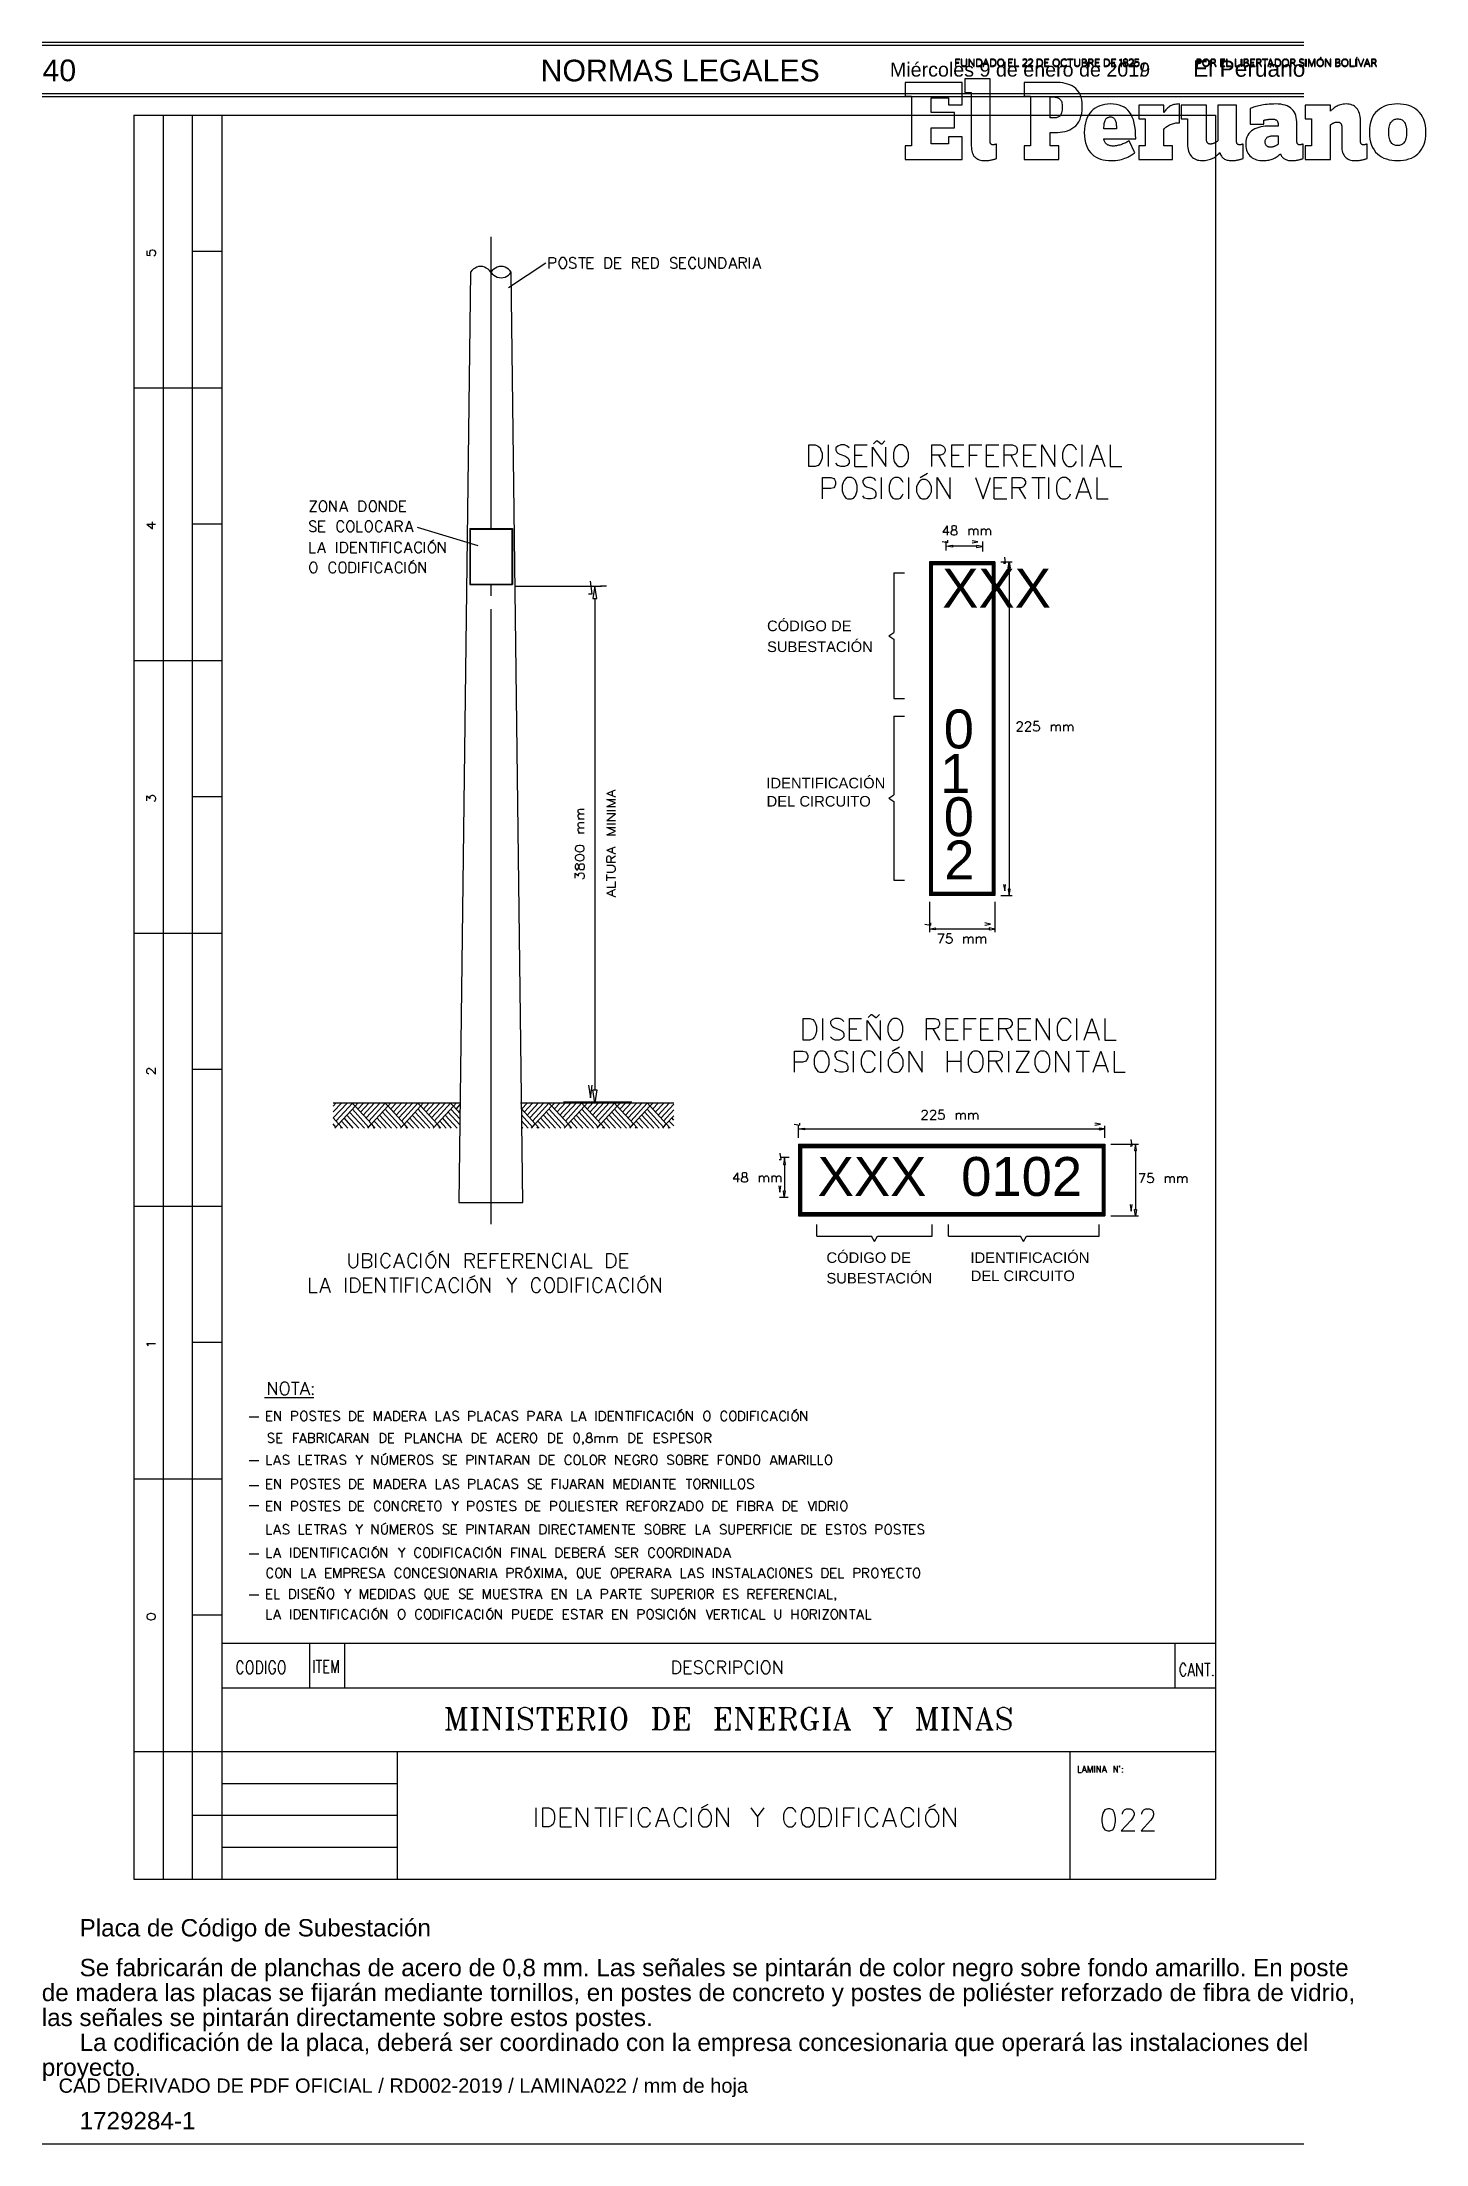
# Model space of a CAD drawing. Header units: millimetres. Extents: x 10 to 175, y 5 to 255.
import ezdxf

# ---------------------------------------------------------------- set-up
doc = ezdxf.new("R2010")
doc.units = ezdxf.units.MM
for name, color, linetype, lineweight in [('DGE_DATOS', 7, 'Continuous', 0), ('DGE_SIMBOLOS', 7, 'Continuous', 0), ('DGE_TEXTOS', 7, 'Continuous', 0)]:
    doc.layers.add(name, color=color, linetype=linetype, lineweight=lineweight)
doc.styles.add('DGE_ARIAL', font='arial.ttf')

msp = doc.modelspace()

# ---------------------------------------------------------------- texts
at = {"layer": 'DGE_DATOS', "style": 'DGE_ARIAL'}
msp.add_text('CAD DERIVADO DE PDF OFICIAL / RD002-2019 / LAMINA022 / mm de hoja', height=1.7, dxfattribs=at).set_placement((12, 11))
at = {"layer": 'DGE_TEXTOS', "style": 'DGE_ARIAL'}
for s, height, p in [('40', 2.57528, (10.0834, 250.0891)), ('NORMAS LEGALES', 2.575278, (69.2947, 250.072)), ('Miércoles 9 de enero de 2019', 1.673931, (110.8173, 250.6355)), ('El Peruano', 1.93146, (146.8572, 250.6218)), (' /', 1.54517, (139.9504, 250.6355)), ('XXX', 4.62602, (117.0351, 187.5077)), ('CÓDIGO DE', 1.25618, (96.2138, 184.7218)), ('SUBESTACIÓN', 1.25618, (96.2138, 182.2426)), ('0', 4.626, (117.2178, 170.7895)), ('1', 4.626, (116.7975, 165.5024)), ('IDENTIFICACIÓN', 1.25618, (96.1352, 166.0375)), ('DEL CIRCUITO', 1.25618, (96.1617, 163.8767)), ('0', 4.626, (117.2178, 160.3538)), ('2', 4.626, (117.2727, 155.2117)), ('XXX', 4.62602, (102.2262, 117.5942)), ('0102', 4.62602, (119.2932, 117.5942)), ('CÓDIGO DE', 1.25618, (103.276, 109.6338)), ('IDENTIFICACIÓN', 1.25618, (120.3964, 109.6339)), ('SUBESTACIÓN', 1.25618, (103.276, 107.1885)), ('DEL CIRCUITO', 1.25618, (120.4228, 107.4733)), ('Placa de Código de Subestación', 2.060222, (14.5, 29.5825)), ('Se fabricarán de planchas de acero de 0,8 mm. Las señales se pintarán de color negro sobre fondo amarillo. En poste ', 2.0602222, (14.5, 24.8553)), ('de madera las placas se fijarán mediante tornillos, en postes de concreto y postes de poliéster reforzado de fibra de vidrio, ', 2.0602222, (10.0014, 21.8919)), ('las señales se pintarán directamente sobre estos postes.', 2.060222, (10.0014, 18.9286)), ('La codificación de la placa, deberá ser coordinado con la empresa concesionaria que operará las instalaciones del ', 2.0602222, (14.5, 15.9653)), ('proyecto.', 2.06022, (10.0014, 13.0019)), ('1729284-1', 2.06022, (14.5, 6.6519))]:
    msp.add_text(s, height=height, dxfattribs=at).set_placement(p)

# ---------------------------------------------------------------- linework, layer by layer
at = {"layer": 'DGE_SIMBOLOS'}
for points in [[(10.0306, 254.7461), (160.0306, 254.7461)], [(10.0306, 254.3789), (160.0306, 254.3789)], [(118.6688, 251.8417), (118.6688, 252.247), (119.0099, 252.247), (119.0099, 252.3024), (118.6688, 252.3024), (118.6688, 252.6697), (119.1288, 252.6697), (119.1288, 252.7261), (118.6018, 252.7261), (118.6018, 251.8417)], [(119.6375, 251.8918), (119.6108, 251.8925), (119.5847, 251.8946), (119.5595, 251.8983), (119.5353, 251.9037), (119.5122, 251.9108), (119.4904, 251.9198), (119.47, 251.9308), (119.4511, 251.944), (119.434, 251.9593), (119.4186, 251.9771), (119.4053, 251.9972), (119.394, 252.02), (119.385, 252.0454), (119.3784, 252.0736), (119.3743, 252.1047), (119.3729, 252.1388), (119.3729, 252.7261), (119.3066, 252.7261), (119.3066, 252.1412), (119.3083, 252.1009), (119.3132, 252.0638), (119.3213, 252.0299), (119.3323, 251.9991), (119.346, 251.9713), (119.3624, 251.9463), (119.3812, 251.9242), (119.4023, 251.9048), (119.4255, 251.888), (119.4506, 251.8738), (119.4776, 251.862), (119.5062, 251.8525), (119.5363, 251.8453), (119.5676, 251.8403), (119.6001, 251.8374), (119.6336, 251.8364), (119.6674, 251.8374), (119.7, 251.8404), (119.7313, 251.8455), (119.761, 251.8527), (119.7892, 251.8623), (119.8157, 251.8742), (119.8403, 251.8885), (119.8628, 251.9053), (119.8832, 251.9248), (119.9014, 251.947), (119.9171, 251.9719), (119.9303, 251.9997), (119.9407, 252.0304), (119.9484, 252.0642), (119.9531, 252.1011), (119.9547, 252.1412), (119.9547, 252.7261), (119.8905, 252.7261), (119.8905, 252.1388), (119.8892, 252.1041), (119.8853, 252.0725), (119.879, 252.044), (119.8705, 252.0185), (119.8598, 251.9957), (119.8471, 251.9755), (119.8325, 251.9579), (119.8161, 251.9427), (119.7981, 251.9297), (119.7786, 251.9189), (119.7578, 251.9101), (119.7357, 251.9032), (119.7125, 251.898), (119.6883, 251.8945), (119.6633, 251.8925), (119.6375, 251.8918)], [(120.2055, 251.8417), (120.2686, 251.8417), (120.2686, 252.6369), (120.2711, 252.6369), (120.7819, 251.8417), (120.8461, 251.8417), (120.8461, 252.7261), (120.7819, 252.7261), (120.7819, 251.9631), (120.7805, 251.9631), (120.2888, 252.7261), (120.2055, 252.7261), (120.2055, 251.8417)], [(121.1023, 251.8417), (121.3372, 251.8417), (121.3905, 251.8433), (121.4405, 251.8479), (121.4872, 251.8558), (121.5306, 251.8669), (121.5705, 251.8815), (121.6071, 251.8994), (121.6403, 251.9209), (121.6701, 251.9459), (121.6964, 251.9746), (121.7193, 252.0071), (121.7388, 252.0434), (121.7547, 252.0835), (121.7671, 252.1277), (121.776, 252.1759), (121.7813, 252.2283), (121.7831, 252.2848), (121.7813, 252.3417), (121.776, 252.3942), (121.7671, 252.4425), (121.7547, 252.4867), (121.7388, 252.5268), (121.7194, 252.5629), (121.6965, 252.5951), (121.6702, 252.6236), (121.6405, 252.6484), (121.6074, 252.6696), (121.5709, 252.6872), (121.531, 252.7015), (121.4878, 252.7124), (121.4413, 252.7201), (121.3914, 252.7246), (121.3383, 252.7261), (121.1023, 252.7261), (121.1023, 251.8417)], [(121.1689, 251.8971), (121.1689, 252.6707), (121.3372, 252.6707), (121.3835, 252.6695), (121.4266, 252.6656), (121.4667, 252.659), (121.5036, 252.6497), (121.5375, 252.6374), (121.5684, 252.6221), (121.5962, 252.6038), (121.6211, 252.5823), (121.6429, 252.5575), (121.6618, 252.5293), (121.6777, 252.4976), (121.6907, 252.4624), (121.7007, 252.4235), (121.7079, 252.3808), (121.7122, 252.3342), (121.7136, 252.2837), (121.7122, 252.2334), (121.7079, 252.1869), (121.7007, 252.1443), (121.6907, 252.1055), (121.6777, 252.0703), (121.6618, 252.0386), (121.6429, 252.0104), (121.6211, 251.9856), (121.5962, 251.9641), (121.5684, 251.9458), (121.5375, 251.9305), (121.5036, 251.9182), (121.4667, 251.9088), (121.4266, 251.9022), (121.3835, 251.8984), (121.3372, 251.8971), (121.1689, 251.8971)], [(121.8865, 251.8417), (121.9436, 251.8417), (122.0421, 252.1186), (122.4248, 252.1186), (122.5247, 251.8417), (122.5839, 251.8417), (122.5839, 251.8696), (122.277, 252.7261), (122.1973, 252.7261), (121.8865, 251.8696), (121.8865, 251.8417)], [(122.2329, 252.652), (122.2354, 252.652), (122.4058, 252.1737), (122.0608, 252.1737), (122.2329, 252.652)], [(122.7628, 251.8417), (122.9977, 251.8417), (123.0511, 251.8433), (123.1011, 251.8479), (123.1478, 251.8558), (123.1911, 251.8669), (123.2311, 251.8815), (123.2677, 251.8994), (123.3009, 251.9209), (123.3306, 251.9459), (123.357, 251.9746), (123.3799, 252.0071), (123.3993, 252.0434), (123.4152, 252.0835), (123.4276, 252.1277), (123.4365, 252.1759), (123.4419, 252.2283), (123.4436, 252.2848), (123.4419, 252.3417), (123.4365, 252.3942), (123.4276, 252.4425), (123.4152, 252.4867), (123.3993, 252.5268), (123.3799, 252.5629), (123.3571, 252.5951), (123.3308, 252.6236), (123.3011, 252.6484), (123.268, 252.6696), (123.2315, 252.6872), (123.1917, 252.7015), (123.1485, 252.7124), (123.102, 252.7201), (123.0522, 252.7246), (122.9992, 252.7261), (122.7628, 252.7261), (122.7628, 251.8417)], [(122.8298, 251.8971), (122.8298, 252.6707), (122.9977, 252.6707), (123.0441, 252.6695), (123.0873, 252.6656), (123.1273, 252.659), (123.1644, 252.6497), (123.1983, 252.6374), (123.2292, 252.6221), (123.257, 252.6038), (123.2819, 252.5823), (123.3038, 252.5575), (123.3226, 252.5293), (123.3386, 252.4976), (123.3515, 252.4624), (123.3616, 252.4235), (123.3688, 252.3808), (123.3731, 252.3342), (123.3745, 252.2837), (123.3731, 252.2334), (123.3688, 252.1869), (123.3616, 252.1443), (123.3515, 252.1055), (123.3386, 252.0703), (123.3226, 252.0386), (123.3038, 252.0104), (123.2819, 251.9856), (123.257, 251.9641), (123.2292, 251.9458), (123.1983, 251.9305), (123.1644, 251.9182), (123.1273, 251.9088), (123.0873, 251.9022), (123.0441, 251.8984), (122.9977, 251.8971), (122.8298, 251.8971)], [(123.9996, 251.8364), (124.0395, 251.8383), (124.0783, 251.8437), (124.1159, 251.8528), (124.1521, 251.8655), (124.1865, 251.8818), (124.2192, 251.9015), (124.2497, 251.9247), (124.2779, 251.9513), (124.3036, 251.9814), (124.3266, 252.0148), (124.3466, 252.0515), (124.3635, 252.0915), (124.377, 252.1348), (124.3869, 252.1813), (124.393, 252.2309), (124.3951, 252.2837), (124.393, 252.3365), (124.3869, 252.3861), (124.377, 252.4326), (124.3635, 252.4759), (124.3466, 252.5159), (124.3266, 252.5527), (124.3036, 252.5861), (124.2779, 252.6162), (124.2497, 252.6429), (124.2192, 252.6661), (124.1865, 252.6859), (124.1521, 252.7022), (124.1159, 252.7149), (124.0783, 252.7241), (124.0395, 252.7296), (123.9996, 252.7314), (123.9593, 252.7296), (123.92, 252.7241), (123.882, 252.7149), (123.8456, 252.7022), (123.8108, 252.6859), (123.778, 252.6661), (123.7472, 252.6429), (123.7189, 252.6162), (123.693, 252.5861), (123.67, 252.5527), (123.6499, 252.5159), (123.633, 252.4759), (123.6194, 252.4326), (123.6095, 252.3861), (123.6034, 252.3365), (123.6013, 252.2837), (123.6034, 252.2309), (123.6095, 252.1813), (123.6194, 252.1348), (123.633, 252.0915), (123.6499, 252.0515), (123.67, 252.0148), (123.693, 251.9814), (123.7189, 251.9513), (123.7472, 251.9247), (123.778, 251.9015), (123.8108, 251.8818), (123.8456, 251.8655), (123.882, 251.8528), (123.92, 251.8437), (123.9593, 251.8383), (123.9996, 251.8364)], [(123.9996, 251.8893), (123.9653, 251.8909), (123.9321, 251.8956), (123.9002, 251.9034), (123.8698, 251.9143), (123.841, 251.9283), (123.8139, 251.9454), (123.7887, 251.9656), (123.7655, 251.9888), (123.7445, 252.015), (123.7258, 252.0443), (123.7096, 252.0766), (123.6961, 252.1118), (123.6852, 252.1501), (123.6773, 252.1913), (123.6725, 252.2355), (123.6708, 252.2827), (123.6725, 252.3298), (123.6773, 252.374), (123.6852, 252.4154), (123.6961, 252.4538), (123.7096, 252.4892), (123.7258, 252.5217), (123.7445, 252.5512), (123.7655, 252.5777), (123.7887, 252.6011), (123.8139, 252.6215), (123.841, 252.6389), (123.8698, 252.6531), (123.9002, 252.6642), (123.9321, 252.6721), (123.9653, 252.6769), (123.9996, 252.6785), (124.0335, 252.6769), (124.0663, 252.6721), (124.0979, 252.6642), (124.128, 252.6531), (124.1566, 252.6389), (124.1835, 252.6215), (124.2085, 252.6011), (124.2316, 252.5777), (124.2525, 252.5512), (124.2711, 252.5217), (124.2872, 252.4892), (124.3008, 252.4538), (124.3116, 252.4154), (124.3195, 252.374), (124.3243, 252.3298), (124.3259, 252.2827), (124.3243, 252.2355), (124.3195, 252.1913), (124.3116, 252.1501), (124.3008, 252.1118), (124.2872, 252.0766), (124.2711, 252.0443), (124.2525, 252.015), (124.2316, 251.9888), (124.2085, 251.9656), (124.1835, 251.9454), (124.1566, 251.9283), (124.128, 251.9143), (124.0979, 251.9034), (124.0663, 251.8956), (124.0335, 251.8909), (123.9996, 251.8893)], [(124.9094, 251.8417), (125.4541, 251.8417), (125.4541, 251.8971), (124.9765, 251.8971), (124.9765, 252.27), (125.324, 252.27), (125.324, 252.3257), (124.9765, 252.3257), (124.9765, 252.6697), (125.4365, 252.6697), (125.4365, 252.7261), (124.9094, 252.7261), (124.9094, 251.8417)], [(126.1632, 251.8417), (126.1632, 251.8971), (125.7018, 251.8971), (125.7018, 252.7261), (125.6351, 252.7261), (125.6351, 251.8417), (126.1632, 251.8417)], [(127.1298, 251.8985), (126.6585, 251.8985), (126.8938, 252.1285), (126.9172, 252.1519), (126.9401, 252.175), (126.9621, 252.198), (126.9834, 252.2208), (127.0036, 252.2436), (127.0228, 252.2663), (127.0407, 252.2889), (127.0572, 252.3116), (127.0723, 252.3343), (127.0858, 252.357), (127.0975, 252.3799), (127.1074, 252.403), (127.1154, 252.4263), (127.1212, 252.4497), (127.1247, 252.4735), (127.126, 252.4975), (127.1249, 252.5242), (127.1218, 252.5494), (127.1167, 252.5732), (127.1096, 252.5955), (127.1004, 252.6163), (127.0892, 252.6356), (127.0761, 252.6532), (127.061, 252.6691), (127.0439, 252.6833), (127.0249, 252.6958), (127.004, 252.7065), (126.9811, 252.7154), (126.9564, 252.7223), (126.9298, 252.7273), (126.9012, 252.7304), (126.8709, 252.7314), (126.8499, 252.7309), (126.8295, 252.7292), (126.8098, 252.7266), (126.7907, 252.7231), (126.7723, 252.7187), (126.7545, 252.7136), (126.7374, 252.7076), (126.721, 252.7011), (126.7053, 252.6939), (126.6903, 252.6862), (126.676, 252.6781), (126.6625, 252.6695), (126.6497, 252.6606), (126.6376, 252.6515), (126.6263, 252.6421), (126.6158, 252.6326), (126.6158, 252.5846), (126.6483, 252.5846), (126.6574, 252.5936), (126.6669, 252.6023), (126.6768, 252.6109), (126.6873, 252.6191), (126.6984, 252.627), (126.71, 252.6345), (126.7222, 252.6416), (126.7352, 252.6482), (126.7488, 252.6542), (126.7631, 252.6595), (126.7783, 252.6642), (126.7942, 252.6682), (126.811, 252.6714), (126.8288, 252.6737), (126.8474, 252.6752), (126.867, 252.6757), (126.89, 252.6749), (126.9116, 252.6726), (126.9318, 252.6688), (126.9505, 252.6635), (126.9678, 252.6568), (126.9836, 252.6487), (126.9979, 252.6392), (127.0108, 252.6284), (127.0222, 252.6163), (127.0321, 252.6029), (127.0405, 252.5882), (127.0473, 252.5724), (127.0527, 252.5554), (127.0565, 252.5372), (127.0588, 252.5179), (127.0596, 252.4975), (127.0586, 252.477), (127.0557, 252.4568), (127.0508, 252.4367), (127.0441, 252.4167), (127.0357, 252.3968), (127.0255, 252.3769), (127.0138, 252.3569), (127.0004, 252.3367), (126.9856, 252.3163), (126.9694, 252.2957), (126.9517, 252.2747), (126.9328, 252.2533), (126.9127, 252.2314), (126.8914, 252.209), (126.8689, 252.186), (126.8455, 252.1624), (126.5791, 251.8985), (126.5791, 251.8417), (127.1298, 251.8417), (127.1298, 251.8985)], [(127.8022, 251.8985), (127.3313, 251.8985), (127.5662, 252.1285), (127.5896, 252.1519), (127.6124, 252.175), (127.6345, 252.198), (127.6558, 252.2208), (127.676, 252.2436), (127.6952, 252.2663), (127.7131, 252.2889), (127.7296, 252.3116), (127.7447, 252.3343), (127.7582, 252.357), (127.7699, 252.3799), (127.7798, 252.403), (127.7877, 252.4263), (127.7935, 252.4497), (127.7971, 252.4735), (127.7983, 252.4975), (127.7973, 252.5242), (127.7942, 252.5494), (127.7891, 252.5732), (127.7819, 252.5955), (127.7728, 252.6163), (127.7616, 252.6356), (127.7485, 252.6532), (127.7334, 252.6691), (127.7163, 252.6833), (127.6973, 252.6958), (127.6764, 252.7065), (127.6535, 252.7154), (127.6288, 252.7223), (127.6021, 252.7273), (127.5736, 252.7304), (127.5433, 252.7314), (127.5223, 252.7309), (127.5019, 252.7292), (127.4822, 252.7266), (127.4631, 252.7231), (127.4447, 252.7187), (127.427, 252.7136), (127.4099, 252.7076), (127.3935, 252.7011), (127.3778, 252.6939), (127.3628, 252.6862), (127.3486, 252.6781), (127.335, 252.6695), (127.3222, 252.6606), (127.3101, 252.6515), (127.2988, 252.6421), (127.2882, 252.6326), (127.2882, 252.5846), (127.3207, 252.5846), (127.3297, 252.5936), (127.3392, 252.6023), (127.3491, 252.6109), (127.3596, 252.6191), (127.3706, 252.627), (127.3822, 252.6345), (127.3945, 252.6416), (127.4075, 252.6482), (127.4211, 252.6542), (127.4355, 252.6595), (127.4507, 252.6642), (127.4667, 252.6682), (127.4836, 252.6714), (127.5014, 252.6737), (127.5201, 252.6752), (127.5397, 252.6757), (127.5627, 252.6749), (127.5843, 252.6726), (127.6044, 252.6688), (127.623, 252.6635), (127.6402, 252.6568), (127.656, 252.6487), (127.6703, 252.6392), (127.6831, 252.6284), (127.6944, 252.6163), (127.7042, 252.6029), (127.7126, 252.5882), (127.7194, 252.5724), (127.7248, 252.5554), (127.7286, 252.5372), (127.7309, 252.5179), (127.7317, 252.4975), (127.7307, 252.477), (127.7277, 252.4568), (127.7229, 252.4367), (127.7163, 252.4167), (127.7079, 252.3968), (127.6978, 252.3769), (127.6861, 252.3569), (127.6728, 252.3367), (127.6581, 252.3163), (127.6419, 252.2957), (127.6243, 252.2747), (127.6055, 252.2533), (127.5854, 252.2314), (127.5641, 252.209), (127.5417, 252.186), (127.5182, 252.1624), (127.2515, 251.8985), (127.2515, 251.8417), (127.8022, 251.8417), (127.8022, 251.8985)], [(128.3042, 251.8417), (128.5392, 251.8417), (128.5926, 251.8433), (128.6426, 251.8479), (128.6893, 251.8558), (128.7327, 251.8669), (128.7727, 251.8815), (128.8094, 251.8994), (128.8426, 251.9209), (128.8724, 251.9459), (128.8987, 251.9746), (128.9216, 252.0071), (128.9411, 252.0434), (128.957, 252.0835), (128.9694, 252.1277), (128.9783, 252.1759), (128.9837, 252.2283), (128.9854, 252.2848), (128.9837, 252.3417), (128.9783, 252.3942), (128.9694, 252.4425), (128.957, 252.4867), (128.9411, 252.5268), (128.9217, 252.5629), (128.8988, 252.5951), (128.8725, 252.6236), (128.8428, 252.6484), (128.8097, 252.6696), (128.7732, 252.6872), (128.7333, 252.7015), (128.6901, 252.7124), (128.6436, 252.7201), (128.5937, 252.7246), (128.5406, 252.7261), (128.3042, 252.7261), (128.3042, 251.8417)], [(128.3709, 251.8971), (128.3709, 252.6707), (128.5392, 252.6707), (128.5855, 252.6695), (128.6287, 252.6656), (128.6688, 252.659), (128.7058, 252.6497), (128.7397, 252.6374), (128.7706, 252.6221), (128.7985, 252.6038), (128.8233, 252.5823), (128.8452, 252.5575), (128.8641, 252.5293), (128.88, 252.4976), (128.893, 252.4624), (128.9031, 252.4235), (128.9102, 252.3808), (128.9145, 252.3342), (128.9159, 252.2837), (128.9145, 252.2334), (128.9102, 252.1869), (128.9031, 252.1443), (128.893, 252.1055), (128.88, 252.0703), (128.8641, 252.0386), (128.8452, 252.0104), (128.8233, 251.9856), (128.7985, 251.9641), (128.7706, 251.9458), (128.7397, 251.9305), (128.7058, 251.9182), (128.6688, 251.9088), (128.6287, 251.9022), (128.5855, 251.8984), (128.5392, 251.8971), (128.3709, 251.8971)], [(129.1953, 251.8417), (129.74, 251.8417), (129.74, 251.8971), (129.2624, 251.8971), (129.2624, 252.27), (129.6095, 252.27), (129.6095, 252.3257), (129.2624, 252.3257), (129.2624, 252.6697), (129.722, 252.6697), (129.722, 252.7261), (129.1953, 252.7261), (129.1953, 251.8417)], [(130.5867, 251.8364), (130.6265, 251.8383), (130.6654, 251.8437), (130.703, 251.8528), (130.7391, 251.8655), (130.7736, 251.8818), (130.8062, 251.9015), (130.8368, 251.9247), (130.865, 251.9513), (130.8907, 251.9814), (130.9137, 252.0148), (130.9337, 252.0515), (130.9506, 252.0915), (130.9641, 252.1348), (130.974, 252.1813), (130.9801, 252.2309), (130.9822, 252.2837), (130.9801, 252.3365), (130.974, 252.3861), (130.9641, 252.4326), (130.9506, 252.4759), (130.9337, 252.5159), (130.9137, 252.5527), (130.8907, 252.5861), (130.865, 252.6162), (130.8368, 252.6429), (130.8062, 252.6661), (130.7736, 252.6859), (130.7391, 252.7022), (130.703, 252.7149), (130.6654, 252.7241), (130.6265, 252.7296), (130.5867, 252.7314), (130.5464, 252.7296), (130.5072, 252.7241), (130.4693, 252.7149), (130.4328, 252.7022), (130.3981, 252.6859), (130.3653, 252.6661), (130.3346, 252.6429), (130.3062, 252.6162), (130.2804, 252.5861), (130.2574, 252.5527), (130.2373, 252.5159), (130.2204, 252.4759), (130.2069, 252.4326), (130.1969, 252.3861), (130.1908, 252.3365), (130.1888, 252.2837), (130.1908, 252.2309), (130.1969, 252.1813), (130.2069, 252.1348), (130.2204, 252.0915), (130.2373, 252.0515), (130.2574, 252.0148), (130.2804, 251.9814), (130.3062, 251.9513), (130.3346, 251.9247), (130.3653, 251.9015), (130.3981, 251.8818), (130.4328, 251.8655), (130.4693, 251.8528), (130.5072, 251.8437), (130.5464, 251.8383), (130.5867, 251.8364)], [(130.5867, 251.8893), (130.5524, 251.8909), (130.5192, 251.8956), (130.4873, 251.9034), (130.4569, 251.9143), (130.4281, 251.9283), (130.401, 251.9454), (130.3758, 251.9656), (130.3526, 251.9888), (130.3316, 252.015), (130.3129, 252.0443), (130.2967, 252.0766), (130.2831, 252.1118), (130.2723, 252.1501), (130.2644, 252.1913), (130.2596, 252.2355), (130.2579, 252.2827), (130.2596, 252.3298), (130.2644, 252.374), (130.2723, 252.4154), (130.2831, 252.4538), (130.2967, 252.4892), (130.3129, 252.5217), (130.3316, 252.5512), (130.3526, 252.5777), (130.3758, 252.6011), (130.401, 252.6215), (130.4281, 252.6389), (130.4569, 252.6531), (130.4873, 252.6642), (130.5192, 252.6721), (130.5524, 252.6769), (130.5867, 252.6785), (130.6205, 252.6769), (130.6533, 252.6721), (130.6848, 252.6642), (130.7149, 252.6531), (130.7435, 252.6389), (130.7704, 252.6215), (130.7955, 252.6011), (130.8185, 252.5777), (130.8394, 252.5512), (130.858, 252.5217), (130.8742, 252.4892), (130.8878, 252.4538), (130.8986, 252.4154), (130.9065, 252.374), (130.9114, 252.3298), (130.913, 252.2827), (130.9114, 252.2355), (130.9065, 252.1913), (130.8986, 252.1501), (130.8878, 252.1118), (130.8742, 252.0766), (130.858, 252.0443), (130.8394, 252.015), (130.8185, 251.9888), (130.7955, 251.9656), (130.7704, 251.9454), (130.7435, 251.9283), (130.7149, 251.9143), (130.6848, 251.9034), (130.6533, 251.8956), (130.6205, 251.8909), (130.5867, 251.8893)], [(131.5251, 251.8364), (131.5515, 251.837), (131.5766, 251.8388), (131.6004, 251.8416), (131.6231, 251.8454), (131.6445, 251.8502), (131.6649, 251.8558), (131.6842, 251.8623), (131.7025, 251.8694), (131.7198, 251.8773), (131.7361, 251.8857), (131.7516, 251.8947), (131.7662, 251.9041), (131.7801, 251.914), (131.7931, 251.9241), (131.8055, 251.9345), (131.8172, 251.9451), (131.8172, 251.9955), (131.7883, 251.9955), (131.7778, 251.9852), (131.7669, 251.9751), (131.7553, 251.9653), (131.7431, 251.9558), (131.7303, 251.9467), (131.7166, 251.938), (131.7022, 251.9299), (131.6869, 251.9224), (131.6706, 251.9155), (131.6534, 251.9093), (131.6352, 251.9039), (131.6159, 251.8993), (131.5954, 251.8957), (131.5737, 251.893), (131.5508, 251.8913), (131.5265, 251.8907), (131.4915, 251.8924), (131.4582, 251.8972), (131.4267, 251.9052), (131.397, 251.9164), (131.3693, 251.9308), (131.3435, 251.9482), (131.3198, 251.9688), (131.2983, 251.9924), (131.279, 252.0191), (131.262, 252.0488), (131.2474, 252.0814), (131.2353, 252.1171), (131.2258, 252.1557), (131.2189, 252.1973), (131.2146, 252.2417), (131.2132, 252.289), (131.2148, 252.3354), (131.2196, 252.3789), (131.2274, 252.4195), (131.238, 252.4572), (131.2514, 252.492), (131.2673, 252.5238), (131.2857, 252.5526), (131.3064, 252.5785), (131.3292, 252.6014), (131.354, 252.6213), (131.3807, 252.6382), (131.4091, 252.652), (131.4391, 252.6628), (131.4705, 252.6705), (131.5032, 252.6752), (131.5371, 252.6767), (131.5593, 252.6763), (131.5803, 252.675), (131.5999, 252.6728), (131.6183, 252.6699), (131.6356, 252.6662), (131.6518, 252.6619), (131.6671, 252.6568), (131.6814, 252.6512), (131.6948, 252.6449), (131.7075, 252.6382), (131.7194, 252.6309), (131.7307, 252.6232), (131.7413, 252.615), (131.7515, 252.6065), (131.7613, 252.5977), (131.7706, 252.5885), (131.802, 252.5885), (131.802, 252.6432), (131.7897, 252.6529), (131.7774, 252.6622), (131.7648, 252.671), (131.752, 252.6793), (131.7388, 252.6871), (131.725, 252.6944), (131.7106, 252.7011), (131.6955, 252.7072), (131.6794, 252.7126), (131.6624, 252.7175), (131.6443, 252.7216), (131.6249, 252.7251), (131.6042, 252.7278), (131.582, 252.7298), (131.5583, 252.731), (131.5328, 252.7314), (131.4937, 252.7296), (131.4556, 252.7242), (131.4186, 252.7153), (131.3831, 252.7028), (131.3492, 252.6868), (131.3171, 252.6673), (131.2871, 252.6444), (131.2594, 252.618), (131.2341, 252.5882), (131.2115, 252.5551), (131.1918, 252.5185), (131.1752, 252.4787), (131.1619, 252.4356), (131.1521, 252.3891), (131.1461, 252.3395), (131.1441, 252.2866), (131.1459, 252.2335), (131.1512, 252.1837), (131.16, 252.137), (131.172, 252.0934), (131.1872, 252.0532), (131.2054, 252.0162), (131.2265, 251.9826), (131.2503, 251.9524), (131.2768, 251.9255), (131.3058, 251.9021), (131.3371, 251.8822), (131.3707, 251.8658), (131.4065, 251.853), (131.4442, 251.8438), (131.4838, 251.8383), (131.5251, 251.8364)], [(132.3005, 251.8417), (132.3005, 252.6707), (132.5887, 252.6707), (132.5887, 252.7261), (131.9431, 252.7261), (131.9431, 252.6707), (132.2328, 252.6707), (132.2328, 251.8417), (132.3005, 251.8417)], [(133.0897, 251.8918), (133.0629, 251.8925), (133.0369, 251.8946), (133.0117, 251.8983), (132.9875, 251.9037), (132.9644, 251.9108), (132.9426, 251.9198), (132.9223, 251.9308), (132.9034, 251.944), (132.8863, 251.9593), (132.871, 251.9771), (132.8576, 251.9972), (132.8464, 252.02), (132.8374, 252.0454), (132.8309, 252.0736), (132.8268, 252.1047), (132.8254, 252.1388), (132.8254, 252.7261), (132.7584, 252.7261), (132.7584, 252.1412), (132.7601, 252.1009), (132.765, 252.0638), (132.7731, 252.0299), (132.7841, 251.9991), (132.7979, 251.9713), (132.8143, 251.9463), (132.8331, 251.9242), (132.8542, 251.9048), (132.8775, 251.888), (132.9027, 251.8738), (132.9296, 251.862), (132.9583, 251.8525), (132.9884, 251.8453), (133.0197, 251.8403), (133.0523, 251.8374), (133.0858, 251.8364), (133.1195, 251.8374), (133.1521, 251.8404), (133.1834, 251.8455), (133.2132, 251.8527), (133.2414, 251.8623), (133.2678, 251.8742), (133.2924, 251.8885), (133.3149, 251.9053), (133.3354, 251.9248), (133.3535, 251.947), (133.3692, 251.9719), (133.3824, 251.9997), (133.3929, 252.0304), (133.4005, 252.0642), (133.4052, 252.1011), (133.4068, 252.1412), (133.4068, 252.7261), (133.3422, 252.7261), (133.3422, 252.1388), (133.3409, 252.1041), (133.3371, 252.0725), (133.3308, 252.044), (133.3223, 252.0185), (133.3116, 251.9957), (133.2989, 251.9755), (133.2843, 251.9579), (133.2679, 251.9427), (133.25, 251.9297), (133.2305, 251.9189), (133.2097, 251.9101), (133.1876, 251.9032), (133.1644, 251.898), (133.1403, 251.8945), (133.1153, 251.8925), (133.0897, 251.8918)], [(133.6576, 251.8417), (133.9279, 251.8417), (133.9607, 251.8426), (133.9921, 251.8452), (134.0221, 251.8496), (134.0506, 251.8558), (134.0773, 251.8639), (134.1023, 251.8738), (134.1254, 251.8857), (134.1465, 251.8996), (134.1655, 251.9154), (134.1823, 251.9333), (134.1968, 251.9533), (134.2089, 251.9754), (134.2185, 251.9996), (134.2255, 252.026), (134.2298, 252.0546), (134.2312, 252.0855), (134.2302, 252.1119), (134.2272, 252.1362), (134.2222, 252.1584), (134.2155, 252.1787), (134.2071, 252.1972), (134.1971, 252.214), (134.1856, 252.2291), (134.1727, 252.2427), (134.1585, 252.2548), (134.1431, 252.2656), (134.1266, 252.2752), (134.1092, 252.2837), (134.0909, 252.2911), (134.0717, 252.2976), (134.0519, 252.3032), (134.0316, 252.3081), (134.0316, 252.3095), (134.0478, 252.3151), (134.0634, 252.3212), (134.0785, 252.328), (134.093, 252.3354), (134.1068, 252.3436), (134.1197, 252.3526), (134.1318, 252.3626), (134.1429, 252.3735), (134.153, 252.3855), (134.162, 252.3987), (134.1698, 252.4131), (134.1763, 252.4289), (134.1816, 252.446), (134.1854, 252.4645), (134.1878, 252.4846), (134.1886, 252.5064), (134.1871, 252.5366), (134.1829, 252.5641), (134.1761, 252.5891), (134.1668, 252.6117), (134.155, 252.6319), (134.1411, 252.6498), (134.125, 252.6656), (134.107, 252.6793), (134.0872, 252.6911), (134.0656, 252.701), (134.0424, 252.7091), (134.0179, 252.7155), (133.992, 252.7203), (133.9649, 252.7236), (133.9368, 252.7255), (133.9078, 252.7261), (133.6576, 252.7261), (133.6576, 251.8417)], [(133.7243, 252.3331), (133.7243, 252.6707), (133.9063, 252.6707), (133.9279, 252.6703), (133.9489, 252.6689), (133.9693, 252.6665), (133.9888, 252.663), (134.0075, 252.6583), (134.0251, 252.6524), (134.0416, 252.645), (134.0569, 252.6363), (134.0708, 252.6259), (134.0832, 252.614), (134.094, 252.6004), (134.1031, 252.585), (134.1104, 252.5677), (134.1157, 252.5485), (134.119, 252.5272), (134.1201, 252.5039), (134.119, 252.4809), (134.1157, 252.4599), (134.1103, 252.4407), (134.103, 252.4233), (134.0939, 252.4077), (134.083, 252.3937), (134.0706, 252.3814), (134.0566, 252.3706), (134.0412, 252.3613), (134.0245, 252.3535), (134.0067, 252.347), (133.9878, 252.3419), (133.968, 252.3379), (133.9473, 252.3352), (133.9259, 252.3336), (133.9039, 252.3331), (133.7243, 252.3331)], [(134.9703, 251.8417), (135.0285, 251.8417), (135.0285, 251.8682), (134.8176, 252.2598), (134.8358, 252.2657), (134.8531, 252.2726), (134.8694, 252.2806), (134.8848, 252.2895), (134.899, 252.2995), (134.9122, 252.3105), (134.9243, 252.3227), (134.9352, 252.336), (134.945, 252.3504), (134.9536, 252.366), (134.9609, 252.3829), (134.967, 252.4009), (134.9718, 252.4203), (134.9753, 252.4409), (134.9774, 252.4629), (134.9781, 252.4862), (134.9766, 252.518), (134.9724, 252.5473), (134.9655, 252.574), (134.9559, 252.5983), (134.9439, 252.6202), (134.9294, 252.6398), (134.9127, 252.6572), (134.8937, 252.6725), (134.8727, 252.6856), (134.8496, 252.6968), (134.8246, 252.7061), (134.7978, 252.7135), (134.7694, 252.7191), (134.7393, 252.7231), (134.7077, 252.7254), (134.6747, 252.7261), (134.4387, 252.7261), (134.4387, 251.8417), (134.5068, 251.8417), (134.5068, 252.2425), (134.6747, 252.2425), (134.6796, 252.2425), (134.6846, 252.2425), (134.6896, 252.2426), (134.6945, 252.2427), (134.6995, 252.2429), (134.7044, 252.243), (134.7093, 252.2432), (134.7142, 252.2435), (134.7191, 252.2437), (134.7239, 252.244), (134.7287, 252.2444), (134.7335, 252.2447), (134.7382, 252.2451), (134.7428, 252.2455), (134.7474, 252.2459), (134.7519, 252.2463), (134.9703, 251.8417)], [(134.5068, 252.6707), (134.6722, 252.6707), (134.698, 252.6702), (134.7227, 252.6685), (134.7463, 252.6657), (134.7686, 252.6616), (134.7896, 252.6561), (134.8091, 252.6491), (134.8272, 252.6407), (134.8437, 252.6306), (134.8586, 252.6189), (134.8718, 252.6055), (134.8831, 252.5902), (134.8926, 252.573), (134.9001, 252.5538), (134.9055, 252.5325), (134.9089, 252.5091), (134.91, 252.4834), (134.9089, 252.4572), (134.9058, 252.4333), (134.9007, 252.4118), (134.8936, 252.3924), (134.8846, 252.3752), (134.8737, 252.3599), (134.861, 252.3466), (134.8465, 252.335), (134.8303, 252.3252), (134.8124, 252.317), (134.7929, 252.3103), (134.7717, 252.3051), (134.749, 252.3012), (134.7249, 252.2985), (134.6992, 252.2969), (134.6722, 252.2964), (134.5068, 252.2964), (134.5068, 252.6707)], [(135.2225, 251.8417), (135.7672, 251.8417), (135.7672, 251.8971), (135.2896, 251.8971), (135.2896, 252.27), (135.6371, 252.27), (135.6371, 252.3257), (135.2896, 252.3257), (135.2896, 252.6697), (135.7496, 252.6697), (135.7496, 252.7261), (135.2225, 252.7261), (135.2225, 251.8417)], [(136.2717, 251.8417), (136.5067, 251.8417), (136.56, 251.8433), (136.61, 251.8479), (136.6567, 251.8558), (136.7001, 251.8669), (136.7401, 251.8815), (136.7767, 251.8994), (136.8099, 251.9209), (136.8397, 251.9459), (136.8661, 251.9746), (136.889, 252.0071), (136.9085, 252.0434), (136.9244, 252.0835), (136.9369, 252.1277), (136.9458, 252.1759), (136.9511, 252.2283), (136.9529, 252.2848), (136.9511, 252.3417), (136.9458, 252.3942), (136.9369, 252.4425), (136.9244, 252.4867), (136.9085, 252.5268), (136.8891, 252.5629), (136.8662, 252.5951), (136.8399, 252.6236), (136.8101, 252.6484), (136.7769, 252.6696), (136.7404, 252.6872), (136.7005, 252.7015), (136.6573, 252.7124), (136.6107, 252.7201), (136.5609, 252.7246), (136.5077, 252.7261), (136.2717, 252.7261), (136.2717, 251.8417)], [(136.3384, 251.8971), (136.3384, 252.6707), (136.5067, 252.6707), (136.553, 252.6695), (136.5962, 252.6656), (136.6363, 252.659), (136.6733, 252.6497), (136.7072, 252.6374), (136.7381, 252.6221), (136.766, 252.6038), (136.7908, 252.5823), (136.8127, 252.5575), (136.8316, 252.5293), (136.8475, 252.4976), (136.8605, 252.4624), (136.8705, 252.4235), (136.8777, 252.3808), (136.882, 252.3342), (136.8834, 252.2837), (136.882, 252.2334), (136.8777, 252.1869), (136.8705, 252.1443), (136.8605, 252.1055), (136.8475, 252.0703), (136.8316, 252.0386), (136.8127, 252.0104), (136.7908, 251.9856), (136.766, 251.9641), (136.7381, 251.9458), (136.7072, 251.9305), (136.6733, 251.9182), (136.6363, 251.9088), (136.5962, 251.9022), (136.553, 251.8984), (136.5067, 251.8971), (136.3384, 251.8971)], [(137.1628, 251.8417), (137.7075, 251.8417), (137.7075, 251.8971), (137.2295, 251.8971), (137.2295, 252.27), (137.577, 252.27), (137.577, 252.3257), (137.2295, 252.3257), (137.2295, 252.6697), (137.6899, 252.6697), (137.6899, 252.7261), (137.1628, 252.7261), (137.1628, 251.8417)], [(138.3415, 251.8417), (138.3415, 252.7261), (138.2967, 252.7261), (138.1058, 252.6168), (138.1058, 252.572), (138.1347, 252.572), (138.2737, 252.6531), (138.2737, 251.8417), (138.3415, 251.8417)], [(138.8318, 251.8364), (138.868, 251.8376), (138.9021, 251.8411), (138.934, 251.8467), (138.9638, 251.8545), (138.9913, 251.8644), (139.0167, 251.8762), (139.0397, 251.8899), (139.0605, 251.9054), (139.0789, 251.9226), (139.095, 251.9415), (139.1086, 251.9619), (139.1199, 251.9838), (139.1287, 252.007), (139.135, 252.0316), (139.1389, 252.0574), (139.1401, 252.0844), (139.1392, 252.1058), (139.1365, 252.1264), (139.1321, 252.1462), (139.126, 252.1652), (139.1184, 252.1834), (139.1092, 252.2006), (139.0986, 252.2169), (139.0867, 252.2321), (139.0735, 252.2464), (139.059, 252.2595), (139.0434, 252.2715), (139.0267, 252.2823), (139.0091, 252.2918), (138.9904, 252.3001), (138.971, 252.3071), (138.9507, 252.3127), (138.9507, 252.3155), (138.9657, 252.3206), (138.9804, 252.3268), (138.9945, 252.334), (139.008, 252.3424), (139.0209, 252.3517), (139.0331, 252.362), (139.0445, 252.3733), (139.055, 252.3855), (139.0646, 252.3985), (139.0731, 252.4124), (139.0806, 252.4271), (139.0868, 252.4425), (139.0918, 252.4587), (139.0955, 252.4756), (139.0978, 252.4931), (139.0985, 252.5113), (139.0973, 252.5352), (139.0937, 252.5581), (139.0878, 252.5799), (139.0796, 252.6006), (139.0693, 252.62), (139.0568, 252.6381), (139.0423, 252.6549), (139.0259, 252.6702), (139.0075, 252.6839), (138.9874, 252.6961), (138.9654, 252.7066), (138.9418, 252.7153), (138.9166, 252.7222), (138.8898, 252.7273), (138.8615, 252.7304), (138.8318, 252.7314), (138.8019, 252.7304), (138.7735, 252.7273), (138.7466, 252.7222), (138.7212, 252.7153), (138.6975, 252.7066), (138.6755, 252.6961), (138.6552, 252.6839), (138.6368, 252.6702), (138.6203, 252.6549), (138.6058, 252.6381), (138.5933, 252.62), (138.583, 252.6006), (138.5748, 252.5799), (138.5689, 252.5581), (138.5653, 252.5352), (138.5641, 252.5113), (138.5648, 252.4931), (138.5671, 252.4756), (138.5707, 252.4587), (138.5758, 252.4425), (138.582, 252.4271), (138.5895, 252.4124), (138.5981, 252.3985), (138.6077, 252.3855), (138.6182, 252.3733), (138.6297, 252.362), (138.642, 252.3517), (138.655, 252.3424), (138.6687, 252.334), (138.6829, 252.3268), (138.6977, 252.3206), (138.7129, 252.3155), (138.7129, 252.3127), (138.6933, 252.3072), (138.6743, 252.3004), (138.656, 252.2922), (138.6385, 252.2827), (138.6219, 252.2719), (138.6063, 252.2599), (138.5918, 252.2468), (138.5784, 252.2325), (138.5662, 252.2172), (138.5554, 252.2009), (138.546, 252.1836), (138.5382, 252.1654), (138.5319, 252.1463), (138.5273, 252.1264), (138.5245, 252.1058), (138.5235, 252.0844), (138.5248, 252.0574), (138.5285, 252.0316), (138.5348, 252.007), (138.5436, 251.9838), (138.5548, 251.9619), (138.5684, 251.9415), (138.5844, 251.9226), (138.6028, 251.9054), (138.6235, 251.8899), (138.6465, 251.8762), (138.6718, 251.8644), (138.6994, 251.8545), (138.7292, 251.8467), (138.7612, 251.8411), (138.7954, 251.8376), (138.8318, 251.8364)], [(138.8318, 252.3405), (138.8083, 252.3413), (138.7862, 252.3436), (138.7654, 252.3475), (138.7461, 252.3527), (138.7281, 252.3593), (138.7116, 252.3673), (138.6966, 252.3765), (138.683, 252.3869), (138.6709, 252.3985), (138.6604, 252.4113), (138.6514, 252.4251), (138.644, 252.44), (138.6383, 252.4558), (138.6341, 252.4725), (138.6316, 252.4901), (138.6307, 252.5085), (138.6316, 252.5273), (138.6341, 252.5453), (138.6383, 252.5624), (138.644, 252.5785), (138.6514, 252.5936), (138.6604, 252.6077), (138.6709, 252.6207), (138.683, 252.6325), (138.6966, 252.6431), (138.7116, 252.6525), (138.7281, 252.6606), (138.7461, 252.6673), (138.7654, 252.6726), (138.7862, 252.6764), (138.8083, 252.6788), (138.8318, 252.6796), (138.8551, 252.6788), (138.8771, 252.6764), (138.8978, 252.6726), (138.9171, 252.6673), (138.935, 252.6606), (138.9516, 252.6525), (138.9666, 252.6431), (138.9802, 252.6325), (138.9924, 252.6207), (139.0029, 252.6077), (139.012, 252.5936), (139.0194, 252.5785), (139.0253, 252.5624), (139.0295, 252.5453), (139.032, 252.5273), (139.0329, 252.5085), (139.032, 252.4901), (139.0295, 252.4725), (139.0253, 252.4558), (139.0194, 252.44), (139.012, 252.4251), (139.0029, 252.4113), (138.9924, 252.3985), (138.9802, 252.3869), (138.9666, 252.3765), (138.9516, 252.3673), (138.935, 252.3593), (138.9171, 252.3527), (138.8978, 252.3475), (138.8771, 252.3436), (138.8551, 252.3413), (138.8318, 252.3405)], [(139.7783, 251.8985), (139.307, 251.8985), (139.5423, 252.1285), (139.5657, 252.1519), (139.5886, 252.175), (139.6107, 252.198), (139.6319, 252.2208), (139.6522, 252.2436), (139.6714, 252.2663), (139.6893, 252.2889), (139.7059, 252.3116), (139.721, 252.3343), (139.7345, 252.357), (139.7463, 252.3799), (139.7562, 252.403), (139.7642, 252.4263), (139.77, 252.4497), (139.7736, 252.4735), (139.7748, 252.4975), (139.7738, 252.5242), (139.7707, 252.5494), (139.7656, 252.5732), (139.7584, 252.5955), (139.7492, 252.6163), (139.7381, 252.6356), (139.7249, 252.6532), (139.7098, 252.6691), (139.6928, 252.6833), (139.6738, 252.6958), (139.6528, 252.7065), (139.63, 252.7154), (139.6052, 252.7223), (139.5786, 252.7273), (139.5501, 252.7304), (139.5197, 252.7314), (139.4987, 252.7309), (139.4783, 252.7292), (139.4585, 252.7266), (139.4394, 252.7231), (139.4209, 252.7187), (139.4032, 252.7136), (139.3861, 252.7076), (139.3697, 252.7011), (139.354, 252.6939), (139.339, 252.6862), (139.3247, 252.6781), (139.3111, 252.6695), (139.2983, 252.6606), (139.2862, 252.6515), (139.2749, 252.6421), (139.2643, 252.6326), (139.2643, 252.5846), (139.2971, 252.5846), (139.3061, 252.5936), (139.3155, 252.6023), (139.3254, 252.6109), (139.3358, 252.6191), (139.3468, 252.627), (139.3584, 252.6345), (139.3707, 252.6416), (139.3836, 252.6482), (139.3972, 252.6542), (139.4116, 252.6595), (139.4268, 252.6642), (139.4428, 252.6682), (139.4597, 252.6714), (139.4775, 252.6737), (139.4962, 252.6752), (139.5158, 252.6757), (139.5389, 252.6749), (139.5605, 252.6726), (139.5806, 252.6688), (139.5993, 252.6635), (139.6166, 252.6568), (139.6323, 252.6487), (139.6466, 252.6392), (139.6595, 252.6284), (139.6708, 252.6163), (139.6807, 252.6029), (139.689, 252.5882), (139.6959, 252.5724), (139.7012, 252.5554), (139.7051, 252.5372), (139.7073, 252.5179), (139.7081, 252.4975), (139.7071, 252.477), (139.7042, 252.4568), (139.6993, 252.4367), (139.6927, 252.4167), (139.6843, 252.3968), (139.6742, 252.3769), (139.6624, 252.3569), (139.6492, 252.3367), (139.6344, 252.3163), (139.6182, 252.2957), (139.6006, 252.2747), (139.5818, 252.2533), (139.5617, 252.2314), (139.5404, 252.209), (139.5181, 252.186), (139.4947, 252.1624), (139.2276, 251.8985), (139.2276, 251.8417), (139.7783, 251.8417), (139.7783, 251.8985)], [(140.4631, 252.1412), (140.4616, 252.1753), (140.4575, 252.2069), (140.4507, 252.2361), (140.4415, 252.2629), (140.43, 252.2874), (140.4164, 252.3095), (140.4008, 252.3294), (140.3835, 252.347), (140.3644, 252.3624), (140.3439, 252.3756), (140.322, 252.3867), (140.2989, 252.3957), (140.2748, 252.4027), (140.2498, 252.4076), (140.2241, 252.4105), (140.1978, 252.4114), (140.1785, 252.4109), (140.1601, 252.4094), (140.1424, 252.407), (140.1256, 252.4039), (140.1096, 252.4), (140.0944, 252.3955), (140.0801, 252.3904), (140.0667, 252.3849), (140.0542, 252.3791), (140.0425, 252.373), (140.0317, 252.3668), (140.0219, 252.3604), (140.0129, 252.3541), (140.0049, 252.3478), (139.9979, 252.3417), (139.9917, 252.336), (139.9879, 252.336), (139.9879, 252.6679), (140.419, 252.6679), (140.419, 252.7261), (139.9335, 252.7261), (139.9335, 252.265), (139.9826, 252.265), (139.9894, 252.2732), (139.9969, 252.2814), (140.0052, 252.2896), (140.0142, 252.2976), (140.024, 252.3055), (140.0345, 252.3132), (140.0459, 252.3205), (140.058, 252.3274), (140.0709, 252.3338), (140.0846, 252.3396), (140.0991, 252.3447), (140.1143, 252.3491), (140.1304, 252.3526), (140.1474, 252.3553), (140.1651, 252.3569), (140.1837, 252.3575), (140.2059, 252.3567), (140.2273, 252.3544), (140.2478, 252.3505), (140.2674, 252.3449), (140.286, 252.3377), (140.3034, 252.3288), (140.3196, 252.3182), (140.3344, 252.3057), (140.3479, 252.2915), (140.3598, 252.2754), (140.3702, 252.2573), (140.3789, 252.2374), (140.3858, 252.2154), (140.3908, 252.1915), (140.3939, 252.1655), (140.395, 252.1373), (140.3938, 252.1094), (140.3905, 252.0829), (140.3849, 252.0579), (140.3773, 252.0343), (140.3676, 252.0123), (140.3558, 251.9919), (140.3421, 251.9732), (140.3265, 251.9562), (140.3091, 251.941), (140.2898, 251.9276), (140.2688, 251.9162), (140.2461, 251.9067), (140.2218, 251.8992), (140.1959, 251.8937), (140.1685, 251.8905), (140.1396, 251.8893), (140.1204, 251.8898), (140.1022, 251.8911), (140.0849, 251.8931), (140.0685, 251.8959), (140.053, 251.8994), (140.0383, 251.9035), (140.0245, 251.9082), (140.0114, 251.9135), (139.9991, 251.9192), (139.9876, 251.9253), (139.9768, 251.9318), (139.9666, 251.9386), (139.9572, 251.9457), (139.9483, 251.953), (139.9401, 251.9604), (139.9325, 251.968), (139.8997, 251.968), (139.8997, 251.9147), (139.9098, 251.9069), (139.9205, 251.8993), (139.9317, 251.8919), (139.9435, 251.8848), (139.9558, 251.878), (139.9688, 251.8715), (139.9824, 251.8655), (139.9967, 251.8598), (140.0118, 251.8547), (140.0275, 251.8501), (140.0441, 251.8461), (140.0614, 251.8428), (140.0796, 251.84), (140.0987, 251.8381), (140.1187, 251.8368), (140.1396, 251.8364), (140.1746, 251.8378), (140.2083, 251.8418), (140.2403, 251.8485), (140.2706, 251.8577), (140.2992, 251.8694), (140.3258, 251.8835), (140.3504, 251.8999), (140.3729, 251.9186), (140.3931, 251.9395), (140.411, 251.9625), (140.4265, 251.9875), (140.4393, 252.0146), (140.4496, 252.0435), (140.457, 252.0743), (140.4615, 252.1069), (140.4631, 252.1412)], [(147.3027, 251.8417), (147.3698, 251.8417), (147.3698, 252.2118), (147.5317, 252.2118), (147.5675, 252.2126), (147.6014, 252.2152), (147.6334, 252.2196), (147.6634, 252.2258), (147.6913, 252.234), (147.7172, 252.2443), (147.7408, 252.2566), (147.7623, 252.2711), (147.7814, 252.2878), (147.7982, 252.3068), (147.8125, 252.3283), (147.8244, 252.3521), (147.8338, 252.3785), (147.8405, 252.4075), (147.8446, 252.4392), (147.846, 252.4735), (147.8446, 252.5073), (147.8403, 252.5382), (147.8334, 252.5664), (147.8238, 252.592), (147.8116, 252.6151), (147.7969, 252.6358), (147.7799, 252.6541), (147.7606, 252.6701), (147.739, 252.6839), (147.7153, 252.6956), (147.6896, 252.7053), (147.6619, 252.713), (147.6323, 252.7189), (147.6009, 252.723), (147.5678, 252.7254), (147.5331, 252.7261), (147.3027, 252.7261), (147.3027, 251.8417)], [(147.3698, 252.6707), (147.5317, 252.6707), (147.5594, 252.6702), (147.5858, 252.6684), (147.6108, 252.6653), (147.6342, 252.6609), (147.6561, 252.655), (147.6764, 252.6475), (147.695, 252.6385), (147.7118, 252.6277), (147.727, 252.6152), (147.7402, 252.6008), (147.7516, 252.5845), (147.7611, 252.5661), (147.7685, 252.5456), (147.7739, 252.523), (147.7772, 252.498), (147.7783, 252.4707), (147.7772, 252.4434), (147.7742, 252.4183), (147.7692, 252.3955), (147.7622, 252.3747), (147.7532, 252.356), (147.7423, 252.3392), (147.7295, 252.3243), (147.7148, 252.3113), (147.6982, 252.3001), (147.6798, 252.2906), (147.6595, 252.2827), (147.6375, 252.2764), (147.6136, 252.2717), (147.588, 252.2683), (147.5607, 252.2664), (147.5317, 252.2657), (147.3698, 252.2657), (147.3698, 252.6707)], [(148.3914, 251.8364), (148.4312, 251.8383), (148.4701, 251.8437), (148.5077, 251.8528), (148.5438, 251.8655), (148.5783, 251.8818), (148.6109, 251.9015), (148.6415, 251.9247), (148.6697, 251.9513), (148.6954, 251.9814), (148.7184, 252.0148), (148.7384, 252.0515), (148.7553, 252.0915), (148.7688, 252.1348), (148.7787, 252.1813), (148.7848, 252.2309), (148.7869, 252.2837), (148.7848, 252.3365), (148.7787, 252.3861), (148.7688, 252.4326), (148.7553, 252.4759), (148.7384, 252.5159), (148.7184, 252.5527), (148.6954, 252.5861), (148.6697, 252.6162), (148.6415, 252.6429), (148.6109, 252.6661), (148.5783, 252.6859), (148.5438, 252.7022), (148.5077, 252.7149), (148.4701, 252.7241), (148.4312, 252.7296), (148.3914, 252.7314), (148.3511, 252.7296), (148.3119, 252.7241), (148.274, 252.7149), (148.2375, 252.7022), (148.2028, 252.6859), (148.17, 252.6661), (148.1393, 252.6429), (148.1109, 252.6162), (148.0851, 252.5861), (148.0621, 252.5527), (148.042, 252.5159), (148.0251, 252.4759), (148.0116, 252.4326), (148.0016, 252.3861), (147.9955, 252.3365), (147.9935, 252.2837), (147.9955, 252.2309), (148.0016, 252.1813), (148.0116, 252.1348), (148.0251, 252.0915), (148.042, 252.0515), (148.0621, 252.0148), (148.0851, 251.9814), (148.1109, 251.9513), (148.1393, 251.9247), (148.17, 251.9015), (148.2028, 251.8818), (148.2375, 251.8655), (148.274, 251.8528), (148.3119, 251.8437), (148.3511, 251.8383), (148.3914, 251.8364)], [(148.3914, 251.8893), (148.3571, 251.8909), (148.324, 251.8956), (148.2922, 251.9034), (148.2618, 251.9143), (148.233, 251.9283), (148.2059, 251.9454), (148.1807, 251.9656), (148.1576, 251.9888), (148.1366, 252.015), (148.1179, 252.0443), (148.1018, 252.0766), (148.0882, 252.1118), (148.0774, 252.1501), (148.0695, 252.1913), (148.0646, 252.2355), (148.063, 252.2827), (148.0646, 252.3298), (148.0695, 252.374), (148.0774, 252.4154), (148.0882, 252.4538), (148.1018, 252.4892), (148.1179, 252.5217), (148.1366, 252.5512), (148.1576, 252.5777), (148.1807, 252.6011), (148.2059, 252.6215), (148.233, 252.6389), (148.2618, 252.6531), (148.2922, 252.6642), (148.324, 252.6721), (148.3571, 252.6769), (148.3914, 252.6785), (148.4253, 252.6769), (148.4581, 252.6721), (148.4896, 252.6642), (148.5198, 252.6531), (148.5484, 252.6389), (148.5753, 252.6215), (148.6003, 252.6011), (148.6233, 252.5777), (148.6442, 252.5512), (148.6628, 252.5217), (148.679, 252.4892), (148.6925, 252.4538), (148.7033, 252.4154), (148.7112, 252.374), (148.7161, 252.3298), (148.7177, 252.2827), (148.7161, 252.2355), (148.7112, 252.1913), (148.7033, 252.1501), (148.6925, 252.1118), (148.679, 252.0766), (148.6628, 252.0443), (148.6442, 252.015), (148.6233, 251.9888), (148.6003, 251.9656), (148.5753, 251.9454), (148.5484, 251.9283), (148.5198, 251.9143), (148.4896, 251.9034), (148.4581, 251.8956), (148.4253, 251.8909), (148.3914, 251.8893)], [(149.528, 251.8417), (149.5863, 251.8417), (149.5863, 251.8682), (149.3753, 252.2598), (149.3935, 252.2657), (149.4107, 252.2726), (149.427, 252.2806), (149.4423, 252.2895), (149.4565, 252.2995), (149.4697, 252.3105), (149.4817, 252.3227), (149.4927, 252.336), (149.5024, 252.3504), (149.511, 252.366), (149.5183, 252.3829), (149.5244, 252.4009), (149.5292, 252.4203), (149.5326, 252.4409), (149.5347, 252.4629), (149.5354, 252.4862), (149.534, 252.518), (149.5298, 252.5473), (149.5229, 252.574), (149.5133, 252.5983), (149.5013, 252.6202), (149.4869, 252.6398), (149.4702, 252.6572), (149.4513, 252.6725), (149.4302, 252.6856), (149.4072, 252.6968), (149.3823, 252.7061), (149.3555, 252.7135), (149.3271, 252.7191), (149.297, 252.7231), (149.2654, 252.7254), (149.2324, 252.7261), (148.996, 252.7261), (148.996, 251.8417), (149.0641, 251.8417), (149.0641, 252.2425), (149.2324, 252.2425), (149.2374, 252.2425), (149.2423, 252.2425), (149.2473, 252.2426), (149.2522, 252.2427), (149.2571, 252.2429), (149.262, 252.243), (149.2669, 252.2432), (149.2718, 252.2435), (149.2766, 252.2437), (149.2814, 252.244), (149.2862, 252.2444), (149.2909, 252.2447), (149.2956, 252.2451), (149.3002, 252.2455), (149.3048, 252.2459), (149.3093, 252.2463), (149.528, 251.8417)], [(149.0641, 252.6707), (149.2299, 252.6707), (149.2557, 252.6702), (149.2804, 252.6685), (149.3039, 252.6657), (149.3261, 252.6616), (149.3471, 252.6561), (149.3666, 252.6491), (149.3847, 252.6407), (149.4012, 252.6306), (149.416, 252.6189), (149.4292, 252.6055), (149.4405, 252.5902), (149.45, 252.573), (149.4575, 252.5538), (149.4629, 252.5325), (149.4662, 252.5091), (149.4674, 252.4834), (149.4663, 252.4572), (149.4632, 252.4333), (149.4581, 252.4118), (149.4511, 252.3924), (149.4421, 252.3752), (149.4312, 252.3599), (149.4185, 252.3466), (149.4041, 252.335), (149.3879, 252.3252), (149.37, 252.317), (149.3505, 252.3103), (149.3294, 252.3051), (149.3067, 252.3012), (149.2826, 252.2985), (149.257, 252.2969), (149.2299, 252.2964), (149.0641, 252.2964), (149.0641, 252.6707)], [(150.1045, 251.8417), (150.6488, 251.8417), (150.6488, 251.8971), (150.1711, 251.8971), (150.1711, 252.27), (150.519, 252.27), (150.519, 252.3257), (150.1711, 252.3257), (150.1711, 252.6697), (150.6312, 252.6697), (150.6312, 252.7261), (150.1045, 252.7261), (150.1045, 251.8417)], [(151.3579, 251.8417), (151.3579, 251.8971), (150.8965, 251.8971), (150.8965, 252.7261), (150.8298, 252.7261), (150.8298, 251.8417), (151.3579, 251.8417)], [(152.3919, 251.8417), (152.3919, 251.8971), (151.9305, 251.8971), (151.9305, 252.7261), (151.8634, 252.7261), (151.8634, 251.8417), (152.3919, 251.8417)], [(152.5744, 252.7261), (152.6427, 252.7261), (152.6427, 251.8417), (152.5744, 251.8417), (152.5744, 252.7261)], [(152.8985, 251.8417), (153.1687, 251.8417), (153.2015, 251.8426), (153.2329, 251.8452), (153.2629, 251.8496), (153.2913, 251.8558), (153.318, 251.8639), (153.343, 251.8738), (153.3661, 251.8857), (153.3872, 251.8996), (153.4062, 251.9154), (153.4231, 251.9333), (153.4376, 251.9533), (153.4497, 251.9754), (153.4594, 251.9996), (153.4664, 252.026), (153.4707, 252.0546), (153.4721, 252.0855), (153.4711, 252.1119), (153.468, 252.1362), (153.4631, 252.1584), (153.4564, 252.1787), (153.448, 252.1972), (153.4379, 252.214), (153.4264, 252.2291), (153.4135, 252.2427), (153.3993, 252.2548), (153.384, 252.2656), (153.3675, 252.2752), (153.3501, 252.2837), (153.3317, 252.2911), (153.3126, 252.2976), (153.2928, 252.3032), (153.2724, 252.3081), (153.2724, 252.3095), (153.2886, 252.3151), (153.3043, 252.3212), (153.3194, 252.328), (153.3338, 252.3354), (153.3475, 252.3436), (153.3604, 252.3526), (153.3725, 252.3626), (153.3835, 252.3735), (153.3936, 252.3855), (153.4026, 252.3987), (153.4103, 252.4131), (153.4169, 252.4289), (153.4221, 252.446), (153.4259, 252.4645), (153.4283, 252.4846), (153.4291, 252.5064), (153.4276, 252.5366), (153.4234, 252.5641), (153.4166, 252.5891), (153.4073, 252.6117), (153.3956, 252.6319), (153.3816, 252.6498), (153.3656, 252.6656), (153.3476, 252.6793), (153.3277, 252.6911), (153.3062, 252.701), (153.2831, 252.7091), (153.2585, 252.7155), (153.2326, 252.7203), (153.2056, 252.7236), (153.1776, 252.7255), (153.1486, 252.7261), (152.8985, 252.7261), (152.8985, 251.8417)], [(152.9652, 252.3331), (152.9652, 252.6707), (153.1472, 252.6707), (153.1688, 252.6703), (153.1898, 252.6689), (153.2101, 252.6665), (153.2297, 252.663), (153.2484, 252.6583), (153.266, 252.6524), (153.2825, 252.645), (153.2977, 252.6363), (153.3116, 252.6259), (153.324, 252.614), (153.3348, 252.6004), (153.3439, 252.585), (153.3512, 252.5677), (153.3566, 252.5485), (153.3599, 252.5272), (153.361, 252.5039), (153.3599, 252.4809), (153.3566, 252.4599), (153.3512, 252.4407), (153.3439, 252.4233), (153.3348, 252.4077), (153.3239, 252.3937), (153.3114, 252.3814), (153.2974, 252.3706), (153.282, 252.3613), (153.2654, 252.3535), (153.2476, 252.347), (153.2287, 252.3419), (153.2088, 252.3379), (153.1881, 252.3352), (153.1667, 252.3336), (153.1447, 252.3331), (152.9652, 252.3331)], [(153.6781, 251.8417), (154.2228, 251.8417), (154.2228, 251.8971), (153.7448, 251.8971), (153.7448, 252.27), (154.0926, 252.27), (154.0926, 252.3257), (153.7448, 252.3257), (153.7448, 252.6697), (154.2048, 252.6697), (154.2048, 252.7261), (153.6781, 252.7261), (153.6781, 251.8417)], [(154.9368, 251.8417), (154.995, 251.8417), (154.995, 251.8682), (154.7837, 252.2598), (154.802, 252.2657), (154.8194, 252.2726), (154.8358, 252.2806), (154.8511, 252.2895), (154.8654, 252.2995), (154.8786, 252.3105), (154.8908, 252.3227), (154.9017, 252.336), (154.9115, 252.3504), (154.9201, 252.366), (154.9275, 252.3829), (154.9335, 252.4009), (154.9383, 252.4203), (154.9418, 252.4409), (154.9439, 252.4629), (154.9446, 252.4862), (154.9431, 252.518), (154.9389, 252.5473), (154.932, 252.574), (154.9224, 252.5983), (154.9104, 252.6202), (154.8959, 252.6398), (154.8792, 252.6572), (154.8602, 252.6725), (154.8392, 252.6856), (154.8161, 252.6968), (154.7911, 252.7061), (154.7644, 252.7135), (154.7359, 252.7191), (154.7058, 252.7231), (154.6742, 252.7254), (154.6412, 252.7261), (154.4048, 252.7261), (154.4048, 251.8417), (154.4729, 251.8417), (154.4729, 252.2425), (154.6412, 252.2425), (154.6462, 252.2425), (154.6511, 252.2425), (154.6561, 252.2426), (154.661, 252.2427), (154.6659, 252.2429), (154.6708, 252.243), (154.6757, 252.2432), (154.6806, 252.2435), (154.6854, 252.2437), (154.6902, 252.244), (154.695, 252.2444), (154.6997, 252.2447), (154.7044, 252.2451), (154.709, 252.2455), (154.7136, 252.2459), (154.7181, 252.2463), (154.9368, 251.8417)], [(154.4729, 252.6707), (154.6384, 252.6707), (154.6643, 252.6702), (154.689, 252.6685), (154.7126, 252.6657), (154.7349, 252.6616), (154.7559, 252.6561), (154.7755, 252.6491), (154.7935, 252.6407), (154.81, 252.6306), (154.8249, 252.6189), (154.838, 252.6055), (154.8494, 252.5902), (154.8588, 252.573), (154.8663, 252.5538), (154.8717, 252.5325), (154.875, 252.5091), (154.8762, 252.4834), (154.8751, 252.4572), (154.872, 252.4333), (154.8669, 252.4118), (154.8598, 252.3924), (154.8508, 252.3752), (154.84, 252.3599), (154.8273, 252.3466), (154.8128, 252.335), (154.7966, 252.3252), (154.7787, 252.317), (154.7592, 252.3103), (154.738, 252.3051), (154.7153, 252.3012), (154.6911, 252.2985), (154.6655, 252.2969), (154.6384, 252.2964), (154.4729, 252.2964), (154.4729, 252.6707)], [(155.4434, 251.8417), (155.4434, 252.6707), (155.7316, 252.6707), (155.7316, 252.7261), (155.0861, 252.7261), (155.0861, 252.6707), (155.3757, 252.6707), (155.3757, 251.8417), (155.4434, 251.8417)], [(155.7306, 251.8417), (155.7874, 251.8417), (155.8861, 252.1186), (156.2689, 252.1186), (156.3687, 251.8417), (156.428, 251.8417), (156.428, 251.8696), (156.1211, 252.7261), (156.0414, 252.7261), (155.7306, 251.8696), (155.7306, 251.8417)], [(156.077, 252.652), (156.0791, 252.652), (156.2499, 252.1737), (155.9049, 252.1737), (156.077, 252.652)], [(156.6069, 251.8417), (156.8418, 251.8417), (156.8952, 251.8433), (156.9453, 251.8479), (156.992, 251.8558), (157.0354, 251.8669), (157.0754, 251.8815), (157.112, 251.8994), (157.1452, 251.9209), (157.175, 251.9459), (157.2014, 251.9746), (157.2243, 252.0071), (157.2437, 252.0434), (157.2596, 252.0835), (157.2721, 252.1277), (157.281, 252.1759), (157.2863, 252.2283), (157.2881, 252.2848), (157.2863, 252.3417), (157.281, 252.3942), (157.2721, 252.4425), (157.2597, 252.4867), (157.2438, 252.5268), (157.2244, 252.5629), (157.2015, 252.5951), (157.1752, 252.6236), (157.1455, 252.6484), (157.1124, 252.6696), (157.0759, 252.6872), (157.036, 252.7015), (156.9928, 252.7124), (156.9462, 252.7201), (156.8964, 252.7246), (156.8432, 252.7261), (156.6069, 252.7261), (156.6069, 251.8417)], [(156.6736, 251.8971), (156.6736, 252.6707), (156.8418, 252.6707), (156.8882, 252.6695), (156.9314, 252.6656), (156.9714, 252.659), (157.0085, 252.6497), (157.0424, 252.6374), (157.0733, 252.6221), (157.1011, 252.6038), (157.126, 252.5823), (157.1478, 252.5575), (157.1667, 252.5293), (157.1827, 252.4976), (157.1956, 252.4624), (157.2057, 252.4235), (157.2129, 252.3808), (157.2172, 252.3342), (157.2186, 252.2837), (157.2172, 252.2334), (157.2129, 252.1869), (157.2057, 252.1443), (157.1956, 252.1055), (157.1827, 252.0703), (157.1667, 252.0386), (157.1478, 252.0104), (157.126, 251.9856), (157.1011, 251.9641), (157.0733, 251.9458), (157.0424, 251.9305), (157.0085, 251.9182), (156.9714, 251.9088), (156.9314, 251.9022), (156.8882, 251.8984), (156.8418, 251.8971), (156.6736, 251.8971)], [(157.8437, 251.8364), (157.8836, 251.8383), (157.9224, 251.8437), (157.96, 251.8528), (157.9961, 251.8655), (158.0306, 251.8818), (158.0631, 251.9015), (158.0936, 251.9247), (158.1218, 251.9513), (158.1475, 251.9814), (158.1705, 252.0148), (158.1905, 252.0515), (158.2073, 252.0915), (158.2208, 252.1348), (158.2307, 252.1813), (158.2367, 252.2309), (158.2388, 252.2837), (158.2367, 252.3365), (158.2307, 252.3861), (158.2208, 252.4326), (158.2073, 252.4759), (158.1905, 252.5159), (158.1705, 252.5527), (158.1475, 252.5861), (158.1218, 252.6162), (158.0936, 252.6429), (158.0631, 252.6661), (158.0306, 252.6859), (157.9961, 252.7022), (157.96, 252.7149), (157.9224, 252.7241), (157.8836, 252.7296), (157.8437, 252.7314), (157.8034, 252.7296), (157.7642, 252.7241), (157.7263, 252.7149), (157.6898, 252.7022), (157.655, 252.6859), (157.6222, 252.6661), (157.5915, 252.6429), (157.5631, 252.6162), (157.5372, 252.5861), (157.5141, 252.5527), (157.494, 252.5159), (157.4771, 252.4759), (157.4636, 252.4326), (157.4536, 252.3861), (157.4475, 252.3365), (157.4454, 252.2837), (157.4475, 252.2309), (157.4536, 252.1813), (157.4636, 252.1348), (157.4771, 252.0915), (157.494, 252.0515), (157.5141, 252.0148), (157.5372, 251.9814), (157.5631, 251.9513), (157.5915, 251.9247), (157.6222, 251.9015), (157.655, 251.8818), (157.6898, 251.8655), (157.7263, 251.8528), (157.7642, 251.8437), (157.8034, 251.8383), (157.8437, 251.8364)], [(157.8437, 251.8893), (157.8094, 251.8909), (157.7762, 251.8956), (157.7443, 251.9034), (157.7139, 251.9143), (157.685, 251.9283), (157.6579, 251.9454), (157.6326, 251.9656), (157.6094, 251.9888), (157.5884, 252.015), (157.5697, 252.0443), (157.5535, 252.0766), (157.5399, 252.1118), (157.529, 252.1501), (157.5211, 252.1913), (157.5162, 252.2355), (157.5146, 252.2827), (157.5162, 252.3298), (157.5211, 252.374), (157.529, 252.4154), (157.5399, 252.4538), (157.5535, 252.4892), (157.5697, 252.5217), (157.5884, 252.5512), (157.6094, 252.5777), (157.6326, 252.6011), (157.6579, 252.6215), (157.685, 252.6389), (157.7139, 252.6531), (157.7443, 252.6642), (157.7762, 252.6721), (157.8094, 252.6769), (157.8437, 252.6785), (157.8775, 252.6769), (157.9103, 252.6721), (157.9418, 252.6642), (157.9719, 252.6531), (158.0004, 252.6389), (158.0273, 252.6215), (158.0523, 252.6011), (158.0754, 252.5777), (158.0962, 252.5512), (158.1148, 252.5217), (158.131, 252.4892), (158.1445, 252.4538), (158.1553, 252.4154), (158.1632, 252.374), (158.168, 252.3298), (158.1697, 252.2827), (158.168, 252.2355), (158.1632, 252.1913), (158.1553, 252.1501), (158.1445, 252.1118), (158.131, 252.0766), (158.1148, 252.0443), (158.0962, 252.015), (158.0754, 251.9888), (158.0523, 251.9656), (158.0273, 251.9454), (158.0004, 251.9283), (157.9719, 251.9143), (157.9418, 251.9034), (157.9103, 251.8956), (157.8775, 251.8909), (157.8437, 251.8893)], [(158.98, 251.8417), (159.0382, 251.8417), (159.0382, 251.8682), (158.8273, 252.2598), (158.8455, 252.2657), (158.8628, 252.2726), (158.8791, 252.2806), (158.8945, 252.2895), (158.9087, 252.2995), (158.9219, 252.3105), (158.934, 252.3227), (158.945, 252.336), (158.9547, 252.3504), (158.9633, 252.366), (158.9707, 252.3829), (158.9767, 252.4009), (158.9815, 252.4203), (158.985, 252.4409), (158.9871, 252.4629), (158.9878, 252.4862), (158.9864, 252.518), (158.9821, 252.5473), (158.9752, 252.574), (158.9656, 252.5983), (158.9536, 252.6202), (158.9391, 252.6398), (158.9224, 252.6572), (158.9034, 252.6725), (158.8824, 252.6856), (158.8593, 252.6968), (158.8343, 252.7061), (158.8075, 252.7135), (158.7791, 252.7191), (158.749, 252.7231), (158.7174, 252.7254), (158.6844, 252.7261), (158.4484, 252.7261), (158.4484, 251.8417), (158.5161, 251.8417), (158.5161, 252.2425), (158.6844, 252.2425), (158.6894, 252.2425), (158.6944, 252.2425), (158.6994, 252.2426), (158.7044, 252.2427), (158.7094, 252.2429), (158.7143, 252.243), (158.7192, 252.2432), (158.7241, 252.2435), (158.7289, 252.2437), (158.7337, 252.244), (158.7385, 252.2444), (158.7432, 252.2447), (158.7479, 252.2451), (158.7525, 252.2455), (158.7571, 252.2459), (158.7616, 252.2463), (158.98, 251.8417)], [(158.5161, 252.6707), (158.6819, 252.6707), (158.7077, 252.6702), (158.7324, 252.6685), (158.756, 252.6657), (158.7783, 252.6616), (158.7993, 252.6561), (158.8188, 252.6491), (158.8369, 252.6407), (158.8535, 252.6306), (158.8683, 252.6189), (158.8815, 252.6055), (158.8928, 252.5902), (158.9023, 252.573), (158.9098, 252.5538), (158.9152, 252.5325), (158.9186, 252.5091), (158.9197, 252.4834), (158.9186, 252.4572), (158.9155, 252.4333), (158.9104, 252.4118), (158.9033, 252.3924), (158.8943, 252.3752), (158.8834, 252.3599), (158.8707, 252.3466), (158.8562, 252.335), (158.84, 252.3252), (158.8221, 252.317), (158.8026, 252.3103), (158.7814, 252.3051), (158.7587, 252.3012), (158.7346, 252.2985), (158.7089, 252.2969), (158.6819, 252.2964), (158.5161, 252.2964), (158.5161, 252.6707)], [(159.7501, 251.8364), (159.7817, 251.8373), (159.812, 251.8401), (159.841, 251.8446), (159.8684, 251.8511), (159.8942, 251.8595), (159.9183, 251.8698), (159.9406, 251.8821), (159.961, 251.8964), (159.9793, 251.9127), (159.9956, 251.931), (160.0096, 251.9514), (160.0213, 251.9739), (160.0306, 251.9986), (160.0374, 252.0253), (160.0415, 252.0543), (160.0429, 252.0855), (160.0418, 252.1131), (160.0384, 252.1383), (160.0327, 252.1613), (160.0248, 252.1822), (160.0147, 252.2012), (160.0024, 252.2184), (159.988, 252.234), (159.9714, 252.2482), (159.9528, 252.2612), (159.9322, 252.273), (159.9094, 252.2839), (159.8847, 252.2941), (159.858, 252.3036), (159.8294, 252.3127), (159.7988, 252.3216), (159.7664, 252.3303), (159.7443, 252.3363), (159.7232, 252.3424), (159.703, 252.3486), (159.6839, 252.3552), (159.6659, 252.3622), (159.6491, 252.3699), (159.6336, 252.3783), (159.6194, 252.3876), (159.6066, 252.3979), (159.5953, 252.4095), (159.5856, 252.4223), (159.5774, 252.4366), (159.571, 252.4525), (159.5663, 252.4702), (159.5634, 252.4897), (159.5624, 252.5113), (159.5631, 252.5285), (159.5653, 252.5452), (159.5689, 252.5613), (159.574, 252.5766), (159.5807, 252.5911), (159.5889, 252.6047), (159.5988, 252.6174), (159.6103, 252.6291), (159.6235, 252.6396), (159.6384, 252.649), (159.6551, 252.6572), (159.6736, 252.664), (159.694, 252.6695), (159.7162, 252.6735), (159.7403, 252.6759), (159.7664, 252.6767), (159.7844, 252.6764), (159.8015, 252.6754), (159.8178, 252.6738), (159.8333, 252.6715), (159.848, 252.6687), (159.8619, 252.6653), (159.8751, 252.6614), (159.8877, 252.6569), (159.8997, 252.6519), (159.9111, 252.6465), (159.922, 252.6405), (159.9323, 252.6342), (159.9423, 252.6274), (159.9518, 252.6202), (159.961, 252.6127), (159.9699, 252.6048), (160.0013, 252.6048), (160.0013, 252.6619), (159.9909, 252.6694), (159.9801, 252.6765), (159.9689, 252.6834), (159.9571, 252.6899), (159.9449, 252.696), (159.9321, 252.7017), (159.9187, 252.707), (159.9046, 252.7119), (159.8899, 252.7162), (159.8745, 252.7201), (159.8583, 252.7235), (159.8414, 252.7263), (159.8237, 252.7285), (159.8051, 252.7301), (159.7857, 252.7311), (159.7653, 252.7314), (159.7337, 252.7303), (159.704, 252.727), (159.6762, 252.7216), (159.6504, 252.7143), (159.6265, 252.705), (159.6046, 252.694), (159.5847, 252.6812), (159.5669, 252.6669), (159.551, 252.6511), (159.5372, 252.6338), (159.5255, 252.6153), (159.5159, 252.5955), (159.5083, 252.5747), (159.5029, 252.5528), (159.4997, 252.53), (159.4986, 252.5064), (159.4997, 252.4804), (159.5028, 252.4566), (159.508, 252.4347), (159.5152, 252.4146), (159.5245, 252.3961), (159.5356, 252.3793), (159.5487, 252.3639), (159.5637, 252.3498), (159.5805, 252.3369), (159.5992, 252.3251), (159.6196, 252.3143), (159.6418, 252.3042), (159.6657, 252.2949), (159.6912, 252.2862), (159.7185, 252.2779), (159.7473, 252.27), (159.7709, 252.2637), (159.7939, 252.2574), (159.816, 252.251), (159.8371, 252.2443), (159.8572, 252.2372), (159.8762, 252.2294), (159.8939, 252.2208), (159.9102, 252.2112), (159.925, 252.2005), (159.9382, 252.1885), (159.9497, 252.1751), (159.9593, 252.16), (159.967, 252.1431), (159.9727, 252.1243), (159.9761, 252.1034), (159.9773, 252.0802), (159.9762, 252.056), (159.973, 252.0337), (159.9678, 252.0131), (159.9606, 251.9942), (159.9515, 251.977), (159.9406, 251.9615), (159.9279, 251.9476), (159.9136, 251.9353), (159.8977, 251.9246), (159.8803, 251.9154), (159.8615, 251.9078), (159.8413, 251.9015), (159.8198, 251.8968), (159.7971, 251.8934), (159.7733, 251.8914), (159.7484, 251.8907), (159.7256, 251.8912), (159.7042, 251.8926), (159.6839, 251.8949), (159.6647, 251.898), (159.6467, 251.9019), (159.6297, 251.9065), (159.6137, 251.9117), (159.5986, 251.9176), (159.5845, 251.9239), (159.5712, 251.9308), (159.5587, 251.9381), (159.547, 251.9458), (159.5361, 251.9538), (159.5258, 251.9621), (159.5161, 251.9706), (159.5071, 251.9793), (159.4767, 251.9793), (159.4767, 251.92), (159.4879, 251.9115), (159.4998, 251.9033), (159.5123, 251.8953), (159.5255, 251.8876), (159.5394, 251.8803), (159.5541, 251.8734), (159.5696, 251.867), (159.5859, 251.861), (159.6031, 251.8556), (159.6211, 251.8508), (159.6401, 251.8466), (159.6601, 251.843), (159.681, 251.8402), (159.703, 251.8381), (159.726, 251.8369), (159.7501, 251.8364)], [(160.2362, 252.7261), (160.3047, 252.7261), (160.3047, 251.8417), (160.2362, 251.8417), (160.2362, 252.7261)], [(160.5605, 251.8417), (160.6236, 251.8417), (160.6236, 252.6453), (160.6285, 252.6453), (160.9372, 251.8417), (160.9863, 251.8417), (161.296, 252.6453), (161.3024, 252.6453), (161.3024, 251.8417), (161.3704, 251.8417), (161.3704, 252.7261), (161.2685, 252.7261), (160.9686, 251.944), (160.9661, 251.944), (160.6652, 252.7261), (160.5605, 252.7261), (160.5605, 251.8417)], [(161.974, 251.8364), (162.0139, 251.8383), (162.0528, 251.8437), (162.0904, 251.8528), (162.1266, 251.8655), (162.1611, 251.8818), (162.1937, 251.9015), (162.2243, 251.9247), (162.2525, 251.9513), (162.2782, 251.9814), (162.3011, 252.0148), (162.3211, 252.0515), (162.338, 252.0915), (162.3514, 252.1348), (162.3613, 252.1813), (162.3674, 252.2309), (162.3695, 252.2837), (162.3674, 252.3365), (162.3613, 252.3861), (162.3514, 252.4326), (162.338, 252.4759), (162.3211, 252.5159), (162.3011, 252.5527), (162.2782, 252.5861), (162.2525, 252.6162), (162.2243, 252.6429), (162.1937, 252.6661), (162.1611, 252.6859), (162.1266, 252.7022), (162.0904, 252.7149), (162.0528, 252.7241), (162.0139, 252.7296), (161.974, 252.7314), (161.9338, 252.7296), (161.8946, 252.7241), (161.8567, 252.7149), (161.8202, 252.7022), (161.7855, 252.6859), (161.7527, 252.6661), (161.7221, 252.6429), (161.6938, 252.6162), (161.668, 252.5861), (161.645, 252.5527), (161.6249, 252.5159), (161.608, 252.4759), (161.5945, 252.4326), (161.5846, 252.3861), (161.5785, 252.3365), (161.5765, 252.2837), (161.5785, 252.2309), (161.5846, 252.1813), (161.5945, 252.1348), (161.608, 252.0915), (161.6249, 252.0515), (161.645, 252.0148), (161.668, 251.9814), (161.6938, 251.9513), (161.7221, 251.9247), (161.7527, 251.9015), (161.7855, 251.8818), (161.8202, 251.8655), (161.8567, 251.8528), (161.8946, 251.8437), (161.9338, 251.8383), (161.974, 251.8364)], [(161.974, 251.8893), (161.9398, 251.8909), (161.9066, 251.8956), (161.8748, 251.9034), (161.8444, 251.9143), (161.8156, 251.9283), (161.7886, 251.9454), (161.7634, 251.9656), (161.7402, 251.9888), (161.7193, 252.015), (161.7006, 252.0443), (161.6844, 252.0766), (161.6708, 252.1118), (161.66, 252.1501), (161.6521, 252.1913), (161.6473, 252.2355), (161.6456, 252.2827), (161.6473, 252.3298), (161.6521, 252.374), (161.66, 252.4154), (161.6708, 252.4538), (161.6844, 252.4892), (161.7006, 252.5217), (161.7193, 252.5512), (161.7402, 252.5777), (161.7634, 252.6011), (161.7886, 252.6215), (161.8156, 252.6389), (161.8444, 252.6531), (161.8748, 252.6642), (161.9066, 252.6721), (161.9398, 252.6769), (161.974, 252.6785), (162.0079, 252.6769), (162.0406, 252.6721), (162.0721, 252.6642), (162.1023, 252.6531), (162.1309, 252.6389), (162.1578, 252.6215), (162.1828, 252.6011), (162.2059, 252.5777), (162.2268, 252.5512), (162.2454, 252.5217), (162.2616, 252.4892), (162.2751, 252.4538), (162.2859, 252.4154), (162.2939, 252.374), (162.2987, 252.3298), (162.3004, 252.2827), (162.2987, 252.2355), (162.2939, 252.1913), (162.2859, 252.1501), (162.2751, 252.1118), (162.2616, 252.0766), (162.2454, 252.0443), (162.2268, 252.015), (162.2059, 251.9888), (162.1828, 251.9656), (162.1578, 251.9454), (162.1309, 251.9283), (162.1023, 251.9143), (162.0721, 251.9034), (162.0406, 251.8956), (162.0079, 251.8909), (161.974, 251.8893)], [(161.9479, 252.7554), (161.9867, 252.7554), (162.0827, 252.869), (162.0827, 252.8933), (162.022, 252.8933), (161.9479, 252.7745), (161.9479, 252.7554)], [(162.5776, 251.8417), (162.6408, 251.8417), (162.6408, 252.6369), (162.6429, 252.6369), (163.1537, 251.8417), (163.2183, 251.8417), (163.2183, 252.7261), (163.1537, 252.7261), (163.1537, 251.9631), (163.1527, 251.9631), (162.6609, 252.7261), (162.5776, 252.7261), (162.5776, 251.8417)], [(163.787, 251.8417), (164.0575, 251.8417), (164.0903, 251.8426), (164.1217, 251.8452), (164.1517, 251.8496), (164.1801, 251.8558), (164.2068, 251.8639), (164.2317, 251.8738), (164.2548, 251.8857), (164.2759, 251.8996), (164.2949, 251.9154), (164.3117, 251.9333), (164.3262, 251.9533), (164.3383, 251.9754), (164.3479, 251.9996), (164.3549, 252.026), (164.3591, 252.0546), (164.3606, 252.0855), (164.3596, 252.1119), (164.3565, 252.1362), (164.3516, 252.1584), (164.3449, 252.1787), (164.3365, 252.1972), (164.3265, 252.214), (164.315, 252.2291), (164.3021, 252.2427), (164.288, 252.2548), (164.2726, 252.2656), (164.2561, 252.2752), (164.2387, 252.2837), (164.2203, 252.2911), (164.2012, 252.2976), (164.1813, 252.3032), (164.1609, 252.3081), (164.1609, 252.3095), (164.1771, 252.3151), (164.1928, 252.3212), (164.2078, 252.328), (164.2223, 252.3354), (164.236, 252.3436), (164.2489, 252.3526), (164.2609, 252.3626), (164.272, 252.3735), (164.2821, 252.3855), (164.291, 252.3987), (164.2988, 252.4131), (164.3054, 252.4289), (164.3106, 252.446), (164.3144, 252.4645), (164.3167, 252.4846), (164.3175, 252.5064), (164.3161, 252.5366), (164.3119, 252.5641), (164.3051, 252.5891), (164.2958, 252.6117), (164.2841, 252.6319), (164.2702, 252.6498), (164.2542, 252.6656), (164.2362, 252.6793), (164.2163, 252.6911), (164.1948, 252.701), (164.1717, 252.7091), (164.1471, 252.7155), (164.1213, 252.7203), (164.0942, 252.7236), (164.0661, 252.7255), (164.0371, 252.7261), (163.787, 252.7261), (163.787, 251.8417)], [(163.854, 252.3331), (163.854, 252.6707), (164.036, 252.6707), (164.0576, 252.6703), (164.0786, 252.6689), (164.0989, 252.6665), (164.1185, 252.663), (164.1371, 252.6583), (164.1547, 252.6524), (164.1712, 252.645), (164.1864, 252.6363), (164.2003, 252.6259), (164.2126, 252.614), (164.2234, 252.6004), (164.2325, 252.585), (164.2397, 252.5677), (164.2451, 252.5485), (164.2483, 252.5272), (164.2495, 252.5039), (164.2483, 252.4809), (164.2451, 252.4599), (164.2397, 252.4407), (164.2324, 252.4233), (164.2233, 252.4077), (164.2125, 252.3937), (164.2, 252.3814), (164.1861, 252.3706), (164.1707, 252.3613), (164.1541, 252.3535), (164.1363, 252.347), (164.1175, 252.3419), (164.0976, 252.3379), (164.077, 252.3352), (164.0556, 252.3336), (164.0336, 252.3331), (163.854, 252.3331)], [(164.9077, 251.8364), (164.9476, 251.8383), (164.9864, 251.8437), (165.024, 251.8528), (165.0602, 251.8655), (165.0947, 251.8818), (165.1273, 251.9015), (165.1578, 251.9247), (165.186, 251.9513), (165.2117, 251.9814), (165.2347, 252.0148), (165.2547, 252.0515), (165.2716, 252.0915), (165.2851, 252.1348), (165.295, 252.1813), (165.3011, 252.2309), (165.3032, 252.2837), (165.3011, 252.3365), (165.295, 252.3861), (165.2851, 252.4326), (165.2716, 252.4759), (165.2547, 252.5159), (165.2347, 252.5527), (165.2117, 252.5861), (165.186, 252.6162), (165.1578, 252.6429), (165.1273, 252.6661), (165.0947, 252.6859), (165.0602, 252.7022), (165.024, 252.7149), (164.9864, 252.7241), (164.9476, 252.7296), (164.9077, 252.7314), (164.8675, 252.7296), (164.8282, 252.7241), (164.7903, 252.7149), (164.7539, 252.7022), (164.7191, 252.6859), (164.6863, 252.6661), (164.6556, 252.6429), (164.6273, 252.6162), (164.6015, 252.5861), (164.5784, 252.5527), (164.5583, 252.5159), (164.5414, 252.4759), (164.5279, 252.4326), (164.518, 252.3861), (164.5119, 252.3365), (164.5098, 252.2837), (164.5119, 252.2309), (164.518, 252.1813), (164.5279, 252.1348), (164.5414, 252.0915), (164.5583, 252.0515), (164.5784, 252.0148), (164.6015, 251.9814), (164.6273, 251.9513), (164.6556, 251.9247), (164.6863, 251.9015), (164.7191, 251.8818), (164.7539, 251.8655), (164.7903, 251.8528), (164.8282, 251.8437), (164.8675, 251.8383), (164.9077, 251.8364)], [(164.9077, 251.8893), (164.8735, 251.8909), (164.8403, 251.8956), (164.8085, 251.9034), (164.7781, 251.9143), (164.7493, 251.9283), (164.7223, 251.9454), (164.6971, 251.9656), (164.6739, 251.9888), (164.653, 252.015), (164.6343, 252.0443), (164.6181, 252.0766), (164.6045, 252.1118), (164.5937, 252.1501), (164.5858, 252.1913), (164.581, 252.2355), (164.5793, 252.2827), (164.581, 252.3298), (164.5858, 252.374), (164.5937, 252.4154), (164.6045, 252.4538), (164.6181, 252.4892), (164.6343, 252.5217), (164.653, 252.5512), (164.6739, 252.5777), (164.6971, 252.6011), (164.7223, 252.6215), (164.7493, 252.6389), (164.7781, 252.6531), (164.8085, 252.6642), (164.8403, 252.6721), (164.8735, 252.6769), (164.9077, 252.6785), (164.9416, 252.6769), (164.9744, 252.6721), (165.006, 252.6642), (165.0361, 252.6531), (165.0647, 252.6389), (165.0916, 252.6215), (165.1166, 252.6011), (165.1397, 252.5777), (165.1606, 252.5512), (165.1792, 252.5217), (165.1953, 252.4892), (165.2089, 252.4538), (165.2197, 252.4154), (165.2275, 252.374), (165.2324, 252.3298), (165.234, 252.2827), (165.2324, 252.2355), (165.2275, 252.1913), (165.2197, 252.1501), (165.2089, 252.1118), (165.1953, 252.0766), (165.1792, 252.0443), (165.1606, 252.015), (165.1397, 251.9888), (165.1166, 251.9656), (165.0916, 251.9454), (165.0647, 251.9283), (165.0361, 251.9143), (165.006, 251.9034), (164.9744, 251.8956), (164.9416, 251.8909), (164.9077, 251.8893)], [(166.0394, 251.8417), (166.0394, 251.8971), (165.578, 251.8971), (165.578, 252.7261), (165.5113, 252.7261), (165.5113, 251.8417), (166.0394, 251.8417)], [(166.2218, 252.7261), (166.2903, 252.7261), (166.2903, 251.8417), (166.2218, 251.8417), (166.2218, 252.7261)], [(166.2324, 252.7554), (166.2716, 252.7554), (166.3675, 252.869), (166.3675, 252.8933), (166.3068, 252.8933), (166.2324, 252.7745), (166.2324, 252.7554)], [(166.7803, 251.8417), (166.8508, 251.8417), (167.163, 252.6982), (167.163, 252.7261), (167.1073, 252.7261), (166.818, 251.9225), (166.8156, 251.9225), (166.5259, 252.7261), (166.4681, 252.7261), (166.4681, 252.6982), (166.7803, 251.8417)], [(167.2061, 251.8417), (167.2632, 251.8417), (167.362, 252.1186), (167.7444, 252.1186), (167.8443, 251.8417), (167.9039, 251.8417), (167.9039, 251.8696), (167.5966, 252.7261), (167.5169, 252.7261), (167.2061, 251.8696), (167.2061, 251.8417)], [(167.5525, 252.652), (167.555, 252.652), (167.7254, 252.1737), (167.3804, 252.1737), (167.5525, 252.652)], [(168.6158, 251.8417), (168.674, 251.8417), (168.674, 251.8682), (168.463, 252.2598), (168.4813, 252.2657), (168.4986, 252.2726), (168.5149, 252.2806), (168.5301, 252.2895), (168.5443, 252.2995), (168.5575, 252.3105), (168.5695, 252.3227), (168.5804, 252.336), (168.5901, 252.3504), (168.5986, 252.366), (168.6059, 252.3829), (168.6119, 252.4009), (168.6166, 252.4203), (168.6201, 252.4409), (168.6221, 252.4629), (168.6228, 252.4862), (168.6214, 252.518), (168.6172, 252.5473), (168.6103, 252.574), (168.6008, 252.5983), (168.5888, 252.6202), (168.5744, 252.6398), (168.5577, 252.6572), (168.5388, 252.6725), (168.5178, 252.6856), (168.4948, 252.6968), (168.4699, 252.7061), (168.4432, 252.7135), (168.4148, 252.7191), (168.3847, 252.7231), (168.3531, 252.7254), (168.3202, 252.7261), (168.0841, 252.7261), (168.0841, 251.8417), (168.1519, 251.8417), (168.1519, 252.2425), (168.3202, 252.2425), (168.3251, 252.2425), (168.3301, 252.2425), (168.335, 252.2426), (168.34, 252.2427), (168.3449, 252.2429), (168.3498, 252.243), (168.3547, 252.2432), (168.3595, 252.2435), (168.3644, 252.2437), (168.3692, 252.244), (168.3739, 252.2444), (168.3786, 252.2447), (168.3833, 252.2451), (168.388, 252.2455), (168.3925, 252.2459), (168.3971, 252.2463), (168.6158, 251.8417)], [(168.1519, 252.6707), (168.3177, 252.6707), (168.3434, 252.6702), (168.3681, 252.6685), (168.3916, 252.6657), (168.4139, 252.6616), (168.4348, 252.6561), (168.4544, 252.6491), (168.4724, 252.6407), (168.4889, 252.6306), (168.5038, 252.6189), (168.5169, 252.6055), (168.5283, 252.5902), (168.5377, 252.573), (168.5452, 252.5538), (168.5507, 252.5325), (168.554, 252.5091), (168.5551, 252.4834), (168.5541, 252.4572), (168.551, 252.4333), (168.5459, 252.4118), (168.5388, 252.3924), (168.5298, 252.3752), (168.519, 252.3599), (168.5063, 252.3466), (168.4918, 252.335), (168.4756, 252.3252), (168.4578, 252.317), (168.4383, 252.3103), (168.4171, 252.3051), (168.3945, 252.3012), (168.3703, 252.2985), (168.3447, 252.2969), (168.3177, 252.2964), (168.1519, 252.2964), (168.1519, 252.6707)], [(119.4181, 240.7927), (119.4181, 243.4978), (117.784, 243.4978), (117.784, 242.6328), (115.7108, 242.6328), (115.7108, 244.5413), (118.4843, 244.5413), (118.4843, 246.3673), (115.7108, 246.3673), (115.7108, 248.1111), (117.784, 248.1111), (117.784, 247.2874), (119.4181, 247.2874), (119.4181, 249.9508), (112.649, 249.9508), (112.649, 248.3171), (113.4043, 248.3171), (113.4043, 242.4268), (112.649, 242.4268), (112.649, 240.7927), (119.4181, 240.7927)], [(123.5015, 240.9028), (123.5015, 242.6187), (123.483, 242.611), (123.4635, 242.6034), (123.4429, 242.5959), (123.4211, 242.5886), (123.3981, 242.5815), (123.3739, 242.5747), (123.3483, 242.5683), (123.3213, 242.5622), (123.2929, 242.5567), (123.263, 242.5517), (123.2315, 242.5473), (123.1984, 242.5436), (123.1636, 242.5406), (123.1271, 242.5383), (123.0887, 242.537), (123.0485, 242.5365), (123.011, 242.5379), (122.9758, 242.5424), (122.9429, 242.5498), (122.9123, 242.5603), (122.884, 242.5739), (122.8581, 242.5908), (122.8346, 242.6109), (122.8134, 242.6343), (122.7947, 242.6611), (122.7784, 242.6913), (122.7645, 242.7251), (122.7532, 242.7624), (122.7443, 242.8034), (122.7379, 242.848), (122.7341, 242.8964), (122.7328, 242.9485), (122.7328, 250.3625), (119.7395, 250.3625), (119.7395, 248.7288), (120.4944, 248.7288), (120.4944, 242.3993), (120.5012, 242.185), (120.5212, 241.9852), (120.5544, 241.7998), (120.6006, 241.6285), (120.6596, 241.4715), (120.7312, 241.3285), (120.8153, 241.1995), (120.9115, 241.0845), (121.0199, 240.9833), (121.1401, 240.8958), (121.2721, 240.822), (121.4155, 240.7619), (121.5703, 240.7152), (121.7363, 240.682), (121.9132, 240.6621), (122.101, 240.6555), (122.2276, 240.6574), (122.3498, 240.6627), (122.4675, 240.6712), (122.5805, 240.6825), (122.6885, 240.6962), (122.7915, 240.712), (122.8892, 240.7294), (122.9814, 240.7482), (123.068, 240.7679), (123.1488, 240.7883), (123.2237, 240.8088), (123.2923, 240.8293), (123.3546, 240.8493), (123.4103, 240.8685), (123.4594, 240.8864), (123.5015, 240.9028)], [(133.6894, 247.1088), (133.6717, 247.5141), (133.6199, 247.8814), (133.5361, 248.2124), (133.4221, 248.5087), (133.2799, 248.7719), (133.1116, 249.0037), (132.919, 249.2056), (132.7042, 249.3794), (132.4692, 249.5266), (132.2158, 249.649), (131.9461, 249.748), (131.662, 249.8254), (131.3656, 249.8827), (131.0587, 249.9216), (130.7434, 249.9438), (130.4216, 249.9508), (126.7968, 249.9508), (126.7968, 248.3171), (127.5517, 248.3171), (127.5517, 242.4268), (126.7968, 242.4268), (126.7968, 240.7927), (130.9021, 240.7927), (130.9021, 242.4268), (129.8586, 242.4268), (129.8586, 243.9921), (130.4216, 243.9921), (130.7389, 243.9996), (131.0508, 244.0235), (131.3554, 244.0655), (131.6504, 244.1276), (131.9339, 244.2116), (132.2037, 244.3193), (132.4577, 244.4526), (132.6939, 244.6133), (132.9101, 244.8033), (133.1043, 245.0244), (133.2744, 245.2786), (133.4182, 245.5675), (133.5337, 245.8932), (133.6188, 246.2574), (133.6714, 246.662), (133.6894, 247.1088)], [(133.7243, 251.8971), (133.7243, 252.2778), (133.9116, 252.2778), (133.9398, 252.2771), (133.9667, 252.2752), (133.992, 252.2718), (134.0158, 252.2671), (134.038, 252.261), (134.0586, 252.2534), (134.0775, 252.2443), (134.0947, 252.2337), (134.11, 252.2214), (134.1235, 252.2075), (134.1351, 252.192), (134.1446, 252.1748), (134.1522, 252.1558), (134.1577, 252.135), (134.161, 252.1124), (134.1621, 252.088), (134.1609, 252.0635), (134.1575, 252.041), (134.152, 252.0202), (134.1444, 252.0011), (134.1348, 251.9838), (134.1234, 251.9682), (134.1101, 251.9542), (134.0952, 251.9419), (134.0788, 251.9311), (134.0608, 251.9219), (134.0414, 251.9141), (134.0207, 251.9079), (133.9988, 251.9031), (133.9758, 251.8998), (133.9518, 251.8978), (133.9268, 251.8971), (133.7243, 251.8971)], [(138.8318, 251.8883), (138.8022, 251.8893), (138.7746, 251.8921), (138.7489, 251.8968), (138.7251, 251.9031), (138.7033, 251.9112), (138.6834, 251.9208), (138.6654, 251.9319), (138.6493, 251.9445), (138.6352, 251.9583), (138.6229, 251.9735), (138.6126, 251.9899), (138.6041, 252.0073), (138.5975, 252.0259), (138.5929, 252.0453), (138.59, 252.0657), (138.5891, 252.0869), (138.5901, 252.108), (138.593, 252.1284), (138.5978, 252.148), (138.6045, 252.1666), (138.6131, 252.1843), (138.6236, 252.2008), (138.636, 252.2162), (138.6503, 252.2303), (138.6664, 252.243), (138.6845, 252.2543), (138.7044, 252.2642), (138.7262, 252.2724), (138.7498, 252.2789), (138.7753, 252.2837), (138.8026, 252.2866), (138.8318, 252.2876), (138.8608, 252.2866), (138.888, 252.2837), (138.9134, 252.2789), (138.937, 252.2724), (138.9588, 252.2642), (138.9787, 252.2543), (138.9968, 252.243), (139.013, 252.2303), (139.0273, 252.2162), (139.0398, 252.2008), (139.0504, 252.1843), (139.059, 252.1666), (139.0658, 252.148), (139.0706, 252.1284), (139.0736, 252.108), (139.0745, 252.0869), (139.0736, 252.0657), (139.0707, 252.0453), (139.066, 252.0259), (139.0594, 252.0073), (139.0509, 251.9899), (139.0404, 251.9735), (139.0281, 251.9583), (139.0139, 251.9445), (138.9978, 251.9319), (138.9798, 251.9208), (138.9599, 251.9112), (138.9381, 251.9031), (138.9143, 251.8968), (138.8887, 251.8921), (138.8612, 251.8893), (138.8318, 251.8883)], [(152.9652, 251.8971), (152.9652, 252.2778), (153.1525, 252.2778), (153.1807, 252.2771), (153.2075, 252.2752), (153.2328, 252.2718), (153.2566, 252.2671), (153.2788, 252.261), (153.2994, 252.2534), (153.3182, 252.2443), (153.3354, 252.2337), (153.3507, 252.2214), (153.3641, 252.2075), (153.3756, 252.192), (153.3852, 252.1748), (153.3927, 252.1558), (153.3982, 252.135), (153.4015, 252.1124), (153.4026, 252.088), (153.4014, 252.0635), (153.398, 252.041), (153.3925, 252.0202), (153.3849, 252.0011), (153.3753, 251.9838), (153.3639, 251.9682), (153.3506, 251.9542), (153.3357, 251.9419), (153.3193, 251.9311), (153.3013, 251.9219), (153.2819, 251.9141), (153.2612, 251.9079), (153.2393, 251.9031), (153.2163, 251.8998), (153.1923, 251.8978), (153.1673, 251.8971), (152.9652, 251.8971)], [(163.854, 251.8971), (163.854, 252.2778), (164.041, 252.2778), (164.0692, 252.2771), (164.096, 252.2752), (164.1213, 252.2718), (164.1451, 252.2671), (164.1674, 252.261), (164.188, 252.2534), (164.2069, 252.2443), (164.224, 252.2337), (164.2394, 252.2214), (164.2528, 252.2075), (164.2644, 252.192), (164.274, 252.1748), (164.2815, 252.1558), (164.287, 252.135), (164.2903, 252.1124), (164.2914, 252.088), (164.2903, 252.0635), (164.2869, 252.041), (164.2813, 252.0202), (164.2737, 252.0011), (164.2641, 251.9838), (164.2527, 251.9682), (164.2395, 251.9542), (164.2246, 251.9419), (164.2081, 251.9311), (164.1901, 251.9219), (164.1707, 251.9141), (164.1501, 251.9079), (164.1282, 251.9031), (164.1051, 251.8998), (164.0811, 251.8978), (164.0561, 251.8971), (163.854, 251.8971)], [(10.0306, 248.6226), (160.0306, 248.6226)], [(10.0306, 248.2554), (160.0306, 248.2554)], [(131.3138, 246.9988), (131.3088, 246.8057), (131.2942, 246.6325), (131.2701, 246.4781), (131.2368, 246.3416), (131.1946, 246.222), (131.1437, 246.1181), (131.0844, 246.029), (131.0169, 245.9536), (130.9416, 245.891), (130.8587, 245.84), (130.7684, 245.7997), (130.671, 245.769), (130.5667, 245.7469), (130.4559, 245.7324), (130.3388, 245.7245), (130.2156, 245.7221), (129.8586, 245.7221), (129.8586, 248.2212), (130.2018, 248.2212), (130.332, 248.218), (130.4546, 248.2081), (130.5696, 248.1907), (130.6768, 248.1653), (130.7761, 248.1313), (130.8674, 248.0879), (130.9506, 248.0345), (131.0255, 247.9705), (131.0921, 247.8952), (131.1502, 247.808), (131.1997, 247.7083), (131.2404, 247.5953), (131.2723, 247.4686), (131.2953, 247.3273), (131.3091, 247.1709), (131.3138, 246.9988)], [(140.0411, 243.2505), (140.03, 243.7698), (139.9964, 244.2519), (139.9402, 244.6975), (139.8611, 245.1068), (139.7589, 245.4806), (139.6334, 245.8192), (139.4844, 246.1231), (139.3116, 246.393), (139.1148, 246.6292), (138.8939, 246.8323), (138.6485, 247.0027), (138.3784, 247.1411), (138.0835, 247.2478), (137.7636, 247.3234), (137.4183, 247.3684), (137.0475, 247.3833), (136.7025, 247.3697), (136.3735, 247.3288), (136.0613, 247.2609), (135.7669, 247.1662), (135.4911, 247.0448), (135.2347, 246.8968), (134.9986, 246.7224), (134.7837, 246.5218), (134.5908, 246.2951), (134.4209, 246.0425), (134.2747, 245.7642), (134.1532, 245.4603), (134.0571, 245.131), (133.9874, 244.7764), (133.945, 244.3967), (133.9307, 243.9921), (133.9468, 243.5518), (133.9943, 243.1469), (134.0717, 242.7764), (134.1774, 242.4395), (134.31, 242.135), (134.4679, 241.8621), (134.6498, 241.6198), (134.8541, 241.4071), (135.0793, 241.2231), (135.3239, 241.0667), (135.5864, 240.937), (135.8654, 240.8331), (136.1594, 240.7539), (136.4669, 240.6986), (136.7863, 240.6661), (137.1163, 240.6555), (137.3939, 240.6622), (137.6556, 240.6815), (137.902, 240.7122), (138.1335, 240.753), (138.3508, 240.8028), (138.5542, 240.8602), (138.7443, 240.9242), (138.9217, 240.9934), (139.0869, 241.0666), (139.2404, 241.1426), (139.3827, 241.2202), (139.5143, 241.2981), (139.6358, 241.3752), (139.7477, 241.4502), (139.8506, 241.5218), (139.9448, 241.5889), (139.2721, 243.0032), (139.1767, 242.9488), (139.0762, 242.8939), (138.971, 242.8391), (138.8615, 242.785), (138.7481, 242.7321), (138.6311, 242.681), (138.511, 242.6321), (138.388, 242.5861), (138.2627, 242.5434), (138.1353, 242.5047), (138.0062, 242.4704), (137.8759, 242.4412), (137.7447, 242.4175), (137.6129, 242.3999), (137.4811, 242.3889), (137.3494, 242.3851), (137.2338, 242.3885), (137.1238, 242.3987), (137.0195, 242.4155), (136.9211, 242.4392), (136.8288, 242.4696), (136.7426, 242.5068), (136.6627, 242.5507), (136.5893, 242.6014), (136.5225, 242.6589), (136.4625, 242.7231), (136.4092, 242.7941), (136.3631, 242.8718), (136.324, 242.9563), (136.2923, 243.0476), (136.268, 243.1457), (136.2512, 243.2505), (140.0411, 243.2505)], [(145.2284, 245.159), (145.2284, 247.3833), (145.0508, 247.3782), (144.8834, 247.3633), (144.7259, 247.339), (144.5778, 247.3057), (144.4387, 247.2638), (144.3082, 247.2139), (144.1859, 247.1564), (144.0714, 247.0916), (143.9643, 247.0201), (143.8643, 246.9422), (143.7708, 246.8585), (143.6835, 246.7694), (143.602, 246.6753), (143.5259, 246.5766), (143.4548, 246.4738), (143.3883, 246.3673), (143.3883, 247.2457), (140.395, 247.2457), (140.395, 245.6117), (141.1503, 245.6117), (141.1503, 242.4268), (140.395, 242.4268), (140.395, 240.7927), (144.4318, 240.7927), (144.4318, 242.4268), (143.3883, 242.4268), (143.3883, 244.3625), (143.4598, 244.4507), (143.54, 244.5348), (143.6283, 244.6145), (143.7241, 244.6898), (143.8267, 244.7603), (143.9355, 244.8258), (144.0499, 244.8862), (144.1693, 244.9411), (144.293, 244.9904), (144.4205, 245.0338), (144.551, 245.0711), (144.684, 245.1022), (144.8189, 245.1267), (144.955, 245.1445), (145.0917, 245.1554), (145.2284, 245.159)], [(159.9597, 240.9028), (159.9597, 242.6187), (159.9411, 242.611), (159.9216, 242.6034), (159.9009, 242.5959), (159.8791, 242.5886), (159.8561, 242.5815), (159.8319, 242.5747), (159.8063, 242.5683), (159.7793, 242.5622), (159.7508, 242.5567), (159.7209, 242.5517), (159.6894, 242.5473), (159.6562, 242.5436), (159.6214, 242.5406), (159.5848, 242.5383), (159.5463, 242.537), (159.506, 242.5365), (159.4687, 242.5379), (159.4339, 242.5424), (159.4017, 242.5498), (159.372, 242.5603), (159.3448, 242.5739), (159.32, 242.5908), (159.2978, 242.6109), (159.2779, 242.6343), (159.2605, 242.6611), (159.2455, 242.6913), (159.2328, 242.7251), (159.2225, 242.7624), (159.2146, 242.8034), (159.2089, 242.848), (159.2055, 242.8964), (159.2044, 242.9485), (159.2044, 244.9668), (159.1956, 245.2586), (159.169, 245.5318), (159.1241, 245.7862), (159.0604, 246.022), (158.9775, 246.239), (158.8749, 246.4372), (158.7521, 246.6167), (158.6088, 246.7774), (158.4443, 246.9192), (158.2583, 247.0422), (158.0503, 247.1463), (157.8198, 247.2316), (157.5664, 247.2979), (157.2896, 247.3454), (156.989, 247.3738), (156.664, 247.3833), (156.4017, 247.3797), (156.1501, 247.3693), (155.9091, 247.3528), (155.6784, 247.3307), (155.4579, 247.3037), (155.2473, 247.2724), (155.0464, 247.2375), (154.8551, 247.1996), (154.6731, 247.1592), (154.5002, 247.117), (154.3363, 247.0737), (154.1811, 247.0298), (154.0344, 246.9861), (153.8961, 246.943), (153.7658, 246.9013), (153.6435, 246.8615), (153.6435, 244.9668), (155.2773, 244.9668), (155.2773, 245.461), (155.3152, 245.4669), (155.3569, 245.4742), (155.4022, 245.4826), (155.4511, 245.4919), (155.5033, 245.5018), (155.5587, 245.5122), (155.6173, 245.5227), (155.6789, 245.5331), (155.7434, 245.5432), (155.8107, 245.5527), (155.8807, 245.5614), (155.9532, 245.5691), (156.0281, 245.5755), (156.1053, 245.5803), (156.1847, 245.5834), (156.2661, 245.5845), (156.3622, 245.5818), (156.4499, 245.5737), (156.5295, 245.5602), (156.6014, 245.5416), (156.6657, 245.5178), (156.7229, 245.4889), (156.7732, 245.455), (156.8169, 245.4163), (156.8543, 245.3727), (156.8858, 245.3243), (156.9115, 245.2713), (156.932, 245.2138), (156.9473, 245.1517), (156.9579, 245.0852), (156.964, 245.0144), (156.966, 244.9393), (156.966, 244.7607), (156.005, 244.7607), (155.7215, 244.7552), (155.4436, 244.7379), (155.173, 244.7077), (154.9116, 244.6633), (154.661, 244.6037), (154.423, 244.5276), (154.1994, 244.4338), (153.9919, 244.3213), (153.8023, 244.1889), (153.6322, 244.0353), (153.4835, 243.8595), (153.358, 243.6602), (153.2573, 243.4363), (153.1832, 243.1866), (153.1374, 242.91), (153.1218, 242.6053), (153.133, 242.3481), (153.1658, 242.1115), (153.219, 241.8951), (153.2912, 241.6982), (153.3814, 241.5203), (153.4881, 241.3608), (153.6102, 241.2192), (153.7465, 241.0949), (153.8956, 240.9873), (154.0563, 240.8959), (154.2274, 240.8201), (154.4077, 240.7593), (154.5958, 240.7131), (154.7906, 240.6807), (154.9907, 240.6617), (155.1951, 240.6555), (155.3711, 240.6593), (155.5392, 240.6706), (155.6995, 240.689), (155.8526, 240.7144), (155.9986, 240.7465), (156.138, 240.785), (156.271, 240.8296), (156.3981, 240.8802), (156.5196, 240.9363), (156.6358, 240.9979), (156.747, 241.0645), (156.8536, 241.136), (156.956, 241.2122), (157.0544, 241.2926), (157.1492, 241.3771), (157.2408, 241.4655), (157.2798, 241.3658), (157.3245, 241.273), (157.3751, 241.1867), (157.4315, 241.1072), (157.4938, 241.0342), (157.562, 240.9678), (157.6361, 240.9079), (157.7162, 240.8545), (157.8022, 240.8075), (157.8942, 240.7669), (157.9921, 240.7327), (158.0961, 240.7048), (158.2061, 240.6832), (158.3222, 240.6678), (158.4443, 240.6585), (158.5726, 240.6555), (158.699, 240.6574), (158.8208, 240.6627), (158.9378, 240.6712), (159.0499, 240.6825), (159.157, 240.6962), (159.2588, 240.712), (159.3553, 240.7294), (159.4463, 240.7482), (159.5317, 240.7679), (159.6113, 240.7883), (159.6849, 240.8088), (159.7526, 240.8293), (159.814, 240.8493), (159.8691, 240.8685), (159.9177, 240.8864), (159.9597, 240.9028)], [(167.5359, 240.9028), (167.5359, 242.6187), (167.5174, 242.611), (167.4979, 242.6034), (167.4773, 242.5959), (167.4555, 242.5886), (167.4325, 242.5815), (167.4083, 242.5747), (167.3827, 242.5683), (167.3557, 242.5622), (167.3273, 242.5567), (167.2973, 242.5517), (167.2658, 242.5473), (167.2327, 242.5436), (167.1978, 242.5406), (167.1613, 242.5383), (167.1229, 242.537), (167.0826, 242.5365), (167.0451, 242.5379), (167.0099, 242.5424), (166.977, 242.5498), (166.9464, 242.5603), (166.9181, 242.5739), (166.8922, 242.5908), (166.8686, 242.6109), (166.8475, 242.6343), (166.8288, 242.6611), (166.8125, 242.6913), (166.7986, 242.7251), (166.7872, 242.7624), (166.7784, 242.8034), (166.772, 242.848), (166.7682, 242.8964), (166.7669, 242.9485), (166.7669, 245.4063), (166.7591, 245.6457), (166.7359, 245.8696), (166.6979, 246.0781), (166.6455, 246.2711), (166.579, 246.4487), (166.499, 246.6109), (166.4059, 246.7576), (166.3001, 246.8889), (166.182, 247.0048), (166.0522, 247.1052), (165.9111, 247.1902), (165.759, 247.2597), (165.5965, 247.3138), (165.424, 247.3524), (165.2419, 247.3756), (165.0506, 247.3833), (164.8678, 247.3769), (164.695, 247.3586), (164.532, 247.3294), (164.3785, 247.2908), (164.2343, 247.2439), (164.099, 247.19), (163.9725, 247.1302), (163.8544, 247.0658), (163.7445, 246.998), (163.6426, 246.9281), (163.5484, 246.8572), (163.4616, 246.7866), (163.3819, 246.7176), (163.3092, 246.6514), (163.2431, 246.5891), (163.1834, 246.532), (163.1834, 247.2457), (160.19, 247.2457), (160.19, 245.6117), (160.945, 245.6117), (160.945, 242.4268), (160.19, 242.4268), (160.19, 240.7927), (163.1834, 240.7927), (163.1834, 244.9117), (163.2184, 244.9358), (163.2565, 244.9614), (163.2975, 244.988), (163.3413, 245.0154), (163.3876, 245.043), (163.4363, 245.0704), (163.4873, 245.0972), (163.5403, 245.123), (163.5953, 245.1473), (163.6521, 245.1698), (163.7105, 245.19), (163.7703, 245.2074), (163.8314, 245.2217), (163.8936, 245.2325), (163.9568, 245.2393), (164.0209, 245.2416), (164.0877, 245.239), (164.1491, 245.2314), (164.2054, 245.2189), (164.2566, 245.2015), (164.303, 245.1793), (164.3445, 245.1525), (164.3815, 245.1211), (164.4139, 245.0853), (164.442, 245.0451), (164.4659, 245.0007), (164.4857, 244.9522), (164.5016, 244.8996), (164.5137, 244.843), (164.5222, 244.7826), (164.5272, 244.7185), (164.5289, 244.6507), (164.5289, 242.3993), (164.5356, 242.185), (164.5557, 241.9852), (164.5889, 241.7998), (164.6351, 241.6285), (164.6941, 241.4715), (164.7657, 241.3285), (164.8497, 241.1995), (164.946, 241.0845), (165.0543, 240.9833), (165.1746, 240.8958), (165.3065, 240.822), (165.45, 240.7619), (165.6048, 240.7152), (165.7707, 240.682), (165.9477, 240.6621), (166.1354, 240.6555), (166.262, 240.6574), (166.3842, 240.6627), (166.5019, 240.6712), (166.6149, 240.6825), (166.7229, 240.6962), (166.8259, 240.712), (166.9236, 240.7294), (167.0159, 240.7482), (167.1025, 240.7679), (167.1833, 240.7883), (167.2581, 240.8088), (167.3267, 240.8293), (167.389, 240.8493), (167.4448, 240.8685), (167.4938, 240.8864), (167.5359, 240.9028)], [(174.5425, 244.0196), (174.5256, 244.4442), (174.4762, 244.8382), (174.3955, 245.2018), (174.2852, 245.5356), (174.1466, 245.84), (173.9813, 246.1156), (173.7906, 246.3627), (173.5761, 246.5818), (173.3392, 246.7735), (173.0815, 246.938), (172.8043, 247.076), (172.5092, 247.1879), (172.1975, 247.2741), (171.8709, 247.3351), (171.5307, 247.3713), (171.1784, 247.3833), (170.8193, 247.3713), (170.4741, 247.3351), (170.144, 247.2741), (169.8304, 247.1879), (169.5344, 247.076), (169.2574, 246.938), (169.0006, 246.7735), (168.7655, 246.5818), (168.5531, 246.3627), (168.3649, 246.1156), (168.2021, 245.84), (168.0661, 245.5356), (167.958, 245.2018), (167.8792, 244.8382), (167.831, 244.4442), (167.8146, 244.0196), (167.8311, 243.5948), (167.8798, 243.2008), (167.9592, 242.8372), (168.068, 242.5033), (168.2048, 242.1988), (168.3685, 241.9233), (168.5575, 241.6761), (168.7705, 241.457), (169.0062, 241.2654), (169.2633, 241.1008), (169.5403, 240.9628), (169.836, 240.8509), (170.149, 240.7647), (170.478, 240.7037), (170.8215, 240.6675), (171.1784, 240.6555), (171.5307, 240.6675), (171.8709, 240.7037), (172.1975, 240.7647), (172.5092, 240.8509), (172.8043, 240.9628), (173.0815, 241.1008), (173.3392, 241.2654), (173.5761, 241.457), (173.7906, 241.6761), (173.9813, 241.9233), (174.1466, 242.1988), (174.2852, 242.5033), (174.3955, 242.8372), (174.4762, 243.2008), (174.5256, 243.5948), (174.5425, 244.0196)], [(20.9612, 246.0718), (149.537, 246.0718)], [(20.9612, 246.0718), (20.9612, 36.3991)], [(24.4271, 246.0718), (24.4271, 51.5522)], [(27.893, 246.0718), (27.893, 36.3991)], [(31.3851, 246.0718), (31.3851, 36.3991)], [(137.7481, 244.445), (136.2512, 244.445), (136.2603, 244.6146), (136.2725, 244.7732), (136.2882, 244.9209), (136.3079, 245.0576), (136.3321, 245.1835), (136.3613, 245.2984), (136.396, 245.4023), (136.4366, 245.4953), (136.4837, 245.5774), (136.5377, 245.6485), (136.599, 245.7087), (136.6683, 245.758), (136.7459, 245.7963), (136.8323, 245.8237), (136.9281, 245.8401), (137.0337, 245.8455), (137.1368, 245.8389), (137.23, 245.8191), (137.3138, 245.7869), (137.3887, 245.7425), (137.455, 245.6866), (137.5132, 245.6195), (137.5638, 245.5418), (137.6072, 245.4541), (137.6438, 245.3566), (137.6741, 245.25), (137.6986, 245.1347), (137.7176, 245.0112), (137.7316, 244.88), (137.741, 244.7416), (137.7464, 244.5964), (137.7481, 244.445)], [(152.7976, 240.9028), (152.7976, 242.6187), (152.7791, 242.611), (152.7596, 242.6034), (152.739, 242.5959), (152.7172, 242.5886), (152.6942, 242.5815), (152.6699, 242.5747), (152.6444, 242.5683), (152.6174, 242.5622), (152.589, 242.5567), (152.5591, 242.5517), (152.5276, 242.5473), (152.4945, 242.5436), (152.4597, 242.5406), (152.4231, 242.5383), (152.3848, 242.537), (152.3446, 242.5365), (152.3072, 242.5379), (152.272, 242.5424), (152.2391, 242.5498), (152.2085, 242.5603), (152.1803, 242.5739), (152.1543, 242.5908), (152.1308, 242.6109), (152.1096, 242.6343), (152.0909, 242.6611), (152.0746, 242.6913), (152.0607, 242.7251), (152.0493, 242.7624), (152.0404, 242.8034), (152.034, 242.848), (152.0302, 242.8964), (152.0289, 242.9485), (152.0289, 247.2457), (149.7909, 247.2457), (149.7909, 242.9898), (149.7488, 242.9584), (149.7052, 242.9265), (149.66, 242.8942), (149.6132, 242.8622), (149.5647, 242.8306), (149.5147, 242.7998), (149.463, 242.7703), (149.4098, 242.7423), (149.3549, 242.7163), (149.2984, 242.6926), (149.2403, 242.6715), (149.1806, 242.6534), (149.1192, 242.6388), (149.0563, 242.6279), (148.9917, 242.621), (148.9255, 242.6187), (148.859, 242.6215), (148.7985, 242.63), (148.7436, 242.6439), (148.6941, 242.6631), (148.6499, 242.6874), (148.6107, 242.7165), (148.5762, 242.7503), (148.5463, 242.7887), (148.5208, 242.8314), (148.4994, 242.8783), (148.4818, 242.9291), (148.468, 242.9838), (148.4576, 243.042), (148.4505, 243.1037), (148.4463, 243.1687), (148.445, 243.2367), (148.445, 247.2457), (145.452, 247.2457), (145.452, 245.6117), (146.2073, 245.6117), (146.2073, 242.6328), (146.2149, 242.3933), (146.2372, 242.1693), (146.274, 241.9608), (146.3251, 241.7677), (146.39, 241.59), (146.4686, 241.4278), (146.5605, 241.2811), (146.6654, 241.1498), (146.7831, 241.0339), (146.9131, 240.9335), (147.0553, 240.8486), (147.2093, 240.7791), (147.3748, 240.725), (147.5515, 240.6864), (147.7391, 240.6632), (147.9374, 240.6555), (148.1232, 240.6604), (148.3001, 240.6748), (148.4684, 240.6982), (148.6284, 240.7302), (148.7806, 240.7702), (148.9252, 240.8177), (149.0627, 240.8724), (149.1934, 240.9336), (149.3177, 241.001), (149.4359, 241.0739), (149.5484, 241.1521), (149.6555, 241.2349), (149.7577, 241.3218), (149.8552, 241.4125), (149.9485, 241.5064), (150.0378, 241.603), (150.0745, 241.4883), (150.1177, 241.3809), (150.1674, 241.281), (150.2236, 241.1884), (150.2865, 241.1033), (150.356, 241.0256), (150.4321, 240.9553), (150.515, 240.8923), (150.6047, 240.8368), (150.7011, 240.7887), (150.8044, 240.748), (150.9145, 240.7147), (151.0316, 240.6888), (151.1556, 240.6703), (151.2866, 240.6592), (151.4246, 240.6555), (151.5463, 240.6574), (151.6643, 240.6627), (151.7784, 240.6712), (151.8882, 240.6825), (151.9936, 240.6962), (152.0944, 240.712), (152.1903, 240.7294), (152.2811, 240.7482), (152.3666, 240.7679), (152.4465, 240.7883), (152.5207, 240.8088), (152.589, 240.8293), (152.651, 240.8493), (152.7066, 240.8685), (152.7555, 240.8864), (152.7976, 240.9028)], [(149.537, 246.0718), (149.537, 36.3991)], [(156.966, 242.5915), (156.9284, 242.565), (156.8878, 242.5373), (156.8442, 242.5088), (156.7978, 242.4798), (156.7487, 242.4509), (156.6971, 242.4224), (156.6432, 242.3948), (156.587, 242.3683), (156.5287, 242.3434), (156.4685, 242.3206), (156.4064, 242.3002), (156.3427, 242.2825), (156.2774, 242.2681), (156.2108, 242.2574), (156.1428, 242.2506), (156.0738, 242.2483), (156.001, 242.2505), (155.9317, 242.2574), (155.8664, 242.2689), (155.8049, 242.2851), (155.7476, 242.3062), (155.6945, 242.3321), (155.6458, 242.3631), (155.6017, 242.3991), (155.5622, 242.4403), (155.5275, 242.4867), (155.4978, 242.5384), (155.4731, 242.5955), (155.4537, 242.658), (155.4396, 242.7262), (155.4311, 242.7999), (155.4282, 242.8794), (155.4324, 242.9689), (155.4447, 243.0521), (155.4649, 243.129), (155.4928, 243.1997), (155.5282, 243.2642), (155.5709, 243.3228), (155.6206, 243.3754), (155.6771, 243.4221), (155.7403, 243.463), (155.8098, 243.4981), (155.8854, 243.5277), (155.967, 243.5517), (156.0543, 243.5702), (156.1471, 243.5834), (156.2452, 243.5912), (156.3483, 243.5938), (156.966, 243.5938), (156.966, 242.5915)], [(22.4841, 229.9467), (22.4841, 229.412), (22.9044, 229.3552), (22.8782, 229.412), (22.8255, 229.5825), (22.8255, 229.7534), (22.8782, 229.8898), (22.957, 230.0035), (23.1145, 230.0604), (23.2197, 230.0604), (23.351, 230.0035), (23.4561, 229.8898), (23.5086, 229.7534), (23.5086, 229.5825), (23.4561, 229.412), (23.4298, 229.3552), (23.3247, 229.2983)], [(31.3851, 229.8671), (27.8933, 229.8671)], [(63.3922, 231.5957), (63.3922, 196.8548)], [(60.9501, 227.3878), (59.5588, 116.7975)], [(63.3922, 227.3878), (63.2346, 227.5928), (63.0506, 227.7633), (62.8405, 227.877), (62.6304, 227.9907), (62.4214, 228.0475), (62.1584, 228.0475), (61.9222, 228.0475), (61.7121, 227.9907), (61.5017, 227.877), (61.2916, 227.7633), (61.1076, 227.5928), (60.9501, 227.3878)], [(65.8078, 227.3878), (65.6502, 227.5928), (65.4666, 227.7633), (65.2826, 227.877), (65.0722, 227.9907), (64.836, 228.0475), (64.6005, 228.0475), (64.3643, 228.0475), (64.1278, 227.9907), (63.9174, 227.877), (63.7337, 227.7633), (63.5497, 227.5928), (63.3922, 227.3878)], [(63.3922, 227.3878), (63.5497, 227.1946), (63.7337, 227.024), (63.9174, 226.9104), (64.1278, 226.7967), (64.3643, 226.7398), (64.6005, 226.7057), (64.836, 226.7398), (65.0722, 226.7967), (65.2826, 226.9104), (65.4666, 227.024), (65.6502, 227.1946), (65.8078, 227.3878)], [(69.9302, 228.4685), (65.4927, 225.5459)], [(67.1991, 116.7975), (65.8078, 227.3878)], [(70.3243, 227.8429), (70.3243, 229.1278), (70.8234, 229.1278), (70.981, 229.071), (71.0596, 229.0141), (71.0861, 228.9005), (71.0861, 228.6955), (71.0596, 228.5818), (70.981, 228.525), (70.8234, 228.4454), (70.3243, 228.4454)], [(73.5007, 228.9573), (73.3956, 229.071), (73.2127, 229.1278), (73.0026, 229.1278), (72.8189, 229.071), (72.7135, 228.9573), (72.7135, 228.8095), (72.7661, 228.6958), (72.8189, 228.639), (72.9501, 228.5822), (73.2916, 228.4454), (73.3956, 228.3889), (73.4482, 228.3317), (73.5007, 228.218), (73.5007, 228.0134), (73.3956, 227.8997), (73.2127, 227.8429), (73.0026, 227.8429), (72.8189, 227.8997), (72.7135, 228.0134)], [(73.8158, 229.1278), (74.6304, 229.1278)], [(74.2363, 229.1278), (74.2363, 227.8429)], [(74.8405, 227.8429), (74.8405, 229.1278), (75.5751, 229.1278)], [(74.8405, 228.525), (75.2871, 228.525)], [(74.8405, 227.8429), (75.5751, 227.8429)], [(78.1219, 227.8429), (78.1219, 229.1278), (78.8575, 229.1278)], [(78.1219, 228.525), (78.5949, 228.525)], [(78.1219, 227.8429), (78.8575, 227.8429)], [(80.2489, 227.8429), (80.2489, 229.1278), (80.748, 229.1278), (80.932, 229.071), (80.9845, 229.0141), (81.037, 228.9005), (81.037, 228.7527), (80.9845, 228.6386), (80.932, 228.5818), (80.748, 228.525), (80.2489, 228.525)], [(80.6429, 228.525), (81.037, 227.8429)], [(81.4311, 227.8429), (81.4311, 229.1278), (82.1654, 229.1278)], [(81.4311, 228.525), (81.8767, 228.525)], [(81.4311, 227.8429), (82.1654, 227.8429)], [(85.5007, 228.9573), (85.3956, 229.071), (85.2381, 229.1278), (85.0016, 229.1278), (84.844, 229.071), (84.7389, 228.9573), (84.7389, 228.8095), (84.7915, 228.6958), (84.844, 228.639), (84.949, 228.5822), (85.2906, 228.4454), (85.3956, 228.3889), (85.4481, 228.3317), (85.5007, 228.218), (85.5007, 228.0134), (85.3956, 227.8997), (85.2381, 227.8429), (85.0016, 227.8429), (84.844, 227.8997), (84.7389, 228.0134)], [(85.8422, 227.8429), (85.8422, 229.1278), (86.5769, 229.1278)], [(85.8422, 228.525), (86.2878, 228.525)], [(85.8422, 227.8429), (86.5769, 227.8429)], [(87.7591, 228.8092), (87.6802, 228.9573), (87.5751, 229.071), (87.4701, 229.1278), (87.2335, 229.1278), (87.1285, 229.071), (87.0235, 228.9573), (86.9445, 228.8092), (86.892, 228.639), (86.892, 228.3317), (86.9445, 228.1612), (87.0235, 228.0134), (87.1285, 227.8997), (87.2335, 227.8429), (87.4701, 227.8429), (87.5751, 227.8997), (87.6802, 228.0134), (87.7591, 228.1612)], [(88.0742, 229.1278), (88.0742, 228.218), (88.1267, 228.0134), (88.2318, 227.8997), (88.4148, 227.8429), (88.5195, 227.8429), (88.7035, 227.8997), (88.8085, 228.0134), (88.8614, 228.218), (88.8614, 229.1278)], [(89.3076, 227.8429), (89.3076, 229.1278), (90.0958, 227.8429), (90.0958, 229.1278)], [(91.7236, 227.8429), (92.1438, 229.1278), (92.6158, 227.8429)], [(91.8812, 228.2749), (92.4328, 228.2749)], [(92.9309, 227.8429), (92.9309, 229.1278), (93.4301, 229.1278), (93.6141, 229.071), (93.6666, 229.0141), (93.7191, 228.9005), (93.7191, 228.7527), (93.6666, 228.6386), (93.6141, 228.5818), (93.4301, 228.525), (92.9309, 228.525)], [(93.325, 228.525), (93.7191, 227.8429)], [(94.1132, 227.8429), (94.1132, 229.1278)], [(94.5595, 227.8429), (95.005, 229.1278), (95.4516, 227.8429)], [(94.7163, 228.2749), (95.2941, 228.2749)], [(20.9612, 213.662), (31.3851, 213.662)], [(103.5125, 204.3033), (103.5125, 206.8618)], [(105.9807, 206.4981), (105.7442, 206.7254), (105.429, 206.8618), (104.9834, 206.8618), (104.6419, 206.7254), (104.4054, 206.4981), (104.4054, 206.2366), (104.5108, 206.0092), (104.6419, 205.8728), (104.852, 205.7591), (105.5341, 205.5314), (105.7442, 205.3836), (105.8492, 205.27), (105.9807, 205.0199), (105.9807, 204.6785), (105.7442, 204.417), (105.429, 204.3033), (104.9834, 204.3033), (104.6419, 204.417), (104.4054, 204.6785)], [(106.6374, 204.3033), (106.6374, 206.8618), (108.1076, 206.8618)], [(106.6374, 205.6451), (107.5296, 205.6451)], [(108.7643, 204.3033), (108.7643, 206.6117), (110.3393, 204.3033), (110.3393, 206.6117)], [(108.8694, 206.9755), (109.2109, 207.351), (109.3421, 207.351), (109.7616, 206.9755), (109.8927, 206.9755), (110.2342, 207.351)], [(115.8012, 204.3033), (115.8012, 206.8618), (116.8249, 206.8618), (117.14, 206.7254), (117.2715, 206.6117), (117.3765, 206.3503), (117.3765, 206.1229), (117.2715, 205.8728), (117.14, 205.7591), (116.8249, 205.6451), (115.8012, 205.6451)], [(116.5883, 205.6451), (117.3765, 204.3033)], [(118.1637, 204.3033), (118.1637, 206.8618), (119.6085, 206.8618)], [(118.1637, 205.6451), (119.0565, 205.6451)], [(120.2652, 204.3033), (120.2652, 206.8618), (121.7351, 206.8618)], [(120.2652, 205.6451), (121.1835, 205.6451)], [(122.2868, 204.3033), (122.2868, 206.8618), (123.757, 206.8618)], [(122.2868, 205.6451), (123.1789, 205.6451)], [(124.4127, 204.3033), (124.4127, 206.8618), (125.4109, 206.8618), (125.7471, 206.7254), (125.8521, 206.6117), (125.9572, 206.3503), (125.9572, 206.1229), (125.8521, 205.8728), (125.7471, 205.7591), (125.4109, 205.6451), (124.4127, 205.6451)], [(125.1799, 205.6451), (125.9572, 204.3033)], [(126.7453, 204.3033), (126.7453, 206.8618), (128.1953, 206.8618)], [(126.7453, 205.6451), (127.6385, 205.6451)], [(128.8784, 204.3033), (128.8784, 206.8618), (130.4232, 204.3033), (130.4232, 206.8618)], [(132.9974, 206.2366), (132.8924, 206.4981), (132.6823, 206.7254), (132.4512, 206.8618), (131.9992, 206.8618), (131.7681, 206.7254), (131.558, 206.4981), (131.453, 206.2366), (131.3479, 205.8725), (131.3479, 205.2696), (131.453, 204.9058), (131.558, 204.6785), (131.7681, 204.417), (131.9992, 204.3033), (132.4512, 204.3033), (132.6823, 204.417), (132.8924, 204.6785), (132.9974, 204.9058)], [(133.6805, 204.3033), (133.6805, 206.8618)], [(134.5738, 204.3033), (135.467, 206.8618), (136.3602, 204.3033)], [(134.9204, 205.1563), (136.024, 205.1563)], [(137.0114, 206.8618), (137.0114, 204.3033), (138.3777, 204.3033)], [(102.804, 200.4368), (102.804, 202.9953), (103.8016, 202.9953), (104.1428, 202.8589), (104.2478, 202.7679), (104.3529, 202.5178), (104.3529, 202.1427), (104.2478, 201.8926), (104.1428, 201.7786), (103.8016, 201.6649), (102.804, 201.6649)], [(106.6374, 204.3033), (108.1076, 204.3033)], [(109.1581, 202.6315), (108.948, 202.8592), (108.6068, 202.9957), (108.1598, 202.9957), (107.8186, 202.8592), (107.6085, 202.6315), (107.6085, 202.4042), (107.7136, 202.1427), (107.8186, 202.029), (108.0551, 201.8926), (108.7118, 201.6653), (108.948, 201.5171), (109.0534, 201.4034), (109.1581, 201.1761), (109.1581, 200.8123), (108.948, 200.5509), (108.6068, 200.4372), (108.1598, 200.4372), (107.8186, 200.5509), (107.6085, 200.8123)], [(109.8137, 200.4368), (109.8137, 202.9953)], [(112.3873, 202.4042), (112.2823, 202.6315), (112.0722, 202.8589), (111.8356, 202.9953), (111.3901, 202.9953), (111.18, 202.8589), (110.9435, 202.6315), (110.8384, 202.4042), (110.7334, 202.029), (110.7334, 201.4034), (110.8384, 201.0624), (110.9435, 200.8119), (111.18, 200.5505), (111.3901, 200.4368), (111.8356, 200.4368), (112.0722, 200.5505), (112.2823, 200.8119), (112.3873, 201.0624)], [(113.0704, 200.4368), (113.0704, 202.9953)], [(114.4092, 202.9953), (115.3021, 203.4845)], [(116.4308, 200.4368), (116.4308, 202.9953), (117.9807, 200.4368), (117.9807, 202.9953)], [(118.1637, 204.3033), (119.6085, 204.3033)], [(120.9995, 202.9953), (121.8927, 200.4368), (122.7849, 202.9953)], [(122.2868, 204.3033), (123.757, 204.3033)], [(123.2315, 200.4368), (123.2315, 202.9953), (124.7068, 202.9953)], [(125.3584, 200.4368), (125.3584, 202.9953), (126.3777, 202.9953), (126.6928, 202.8589), (126.7979, 202.7679), (126.9344, 202.5178), (126.9344, 202.2564), (126.7979, 202.029), (126.6928, 201.8926), (126.3777, 201.7786), (125.3584, 201.7786)], [(126.7453, 204.3033), (128.1953, 204.3033)], [(127.6911, 202.9953), (129.2674, 202.9953)], [(128.4792, 202.9953), (128.4792, 200.4368)], [(129.7191, 200.4368), (129.7191, 202.9953)], [(132.2936, 202.4042), (132.1883, 202.6315), (131.9467, 202.8589), (131.7156, 202.9953), (131.2954, 202.9953), (131.0535, 202.8589), (130.8224, 202.6315), (130.7173, 202.4042), (130.6123, 202.029), (130.6123, 201.4034), (130.7173, 201.0624), (130.8224, 200.8119), (131.0535, 200.5505), (131.2954, 200.4368), (131.7156, 200.4368), (131.9467, 200.5505), (132.1883, 200.8119), (132.2936, 201.0624)], [(132.9449, 200.4368), (133.8381, 202.9953), (134.7313, 200.4368)], [(135.4144, 202.9953), (135.4144, 200.4368), (136.7488, 200.4368)], [(41.8614, 200.2094), (42.6495, 200.2094), (41.8614, 198.9359), (42.6495, 198.9359)], [(44.2248, 198.9359), (44.2248, 200.2094), (45.0127, 198.9359), (45.0127, 200.2094)], [(45.4332, 198.9359), (45.9048, 200.2094), (46.3515, 198.9359)], [(50.1323, 198.9359), (50.1323, 200.2094), (50.9201, 198.9359), (50.9201, 200.2094)], [(52.548, 198.9359), (52.548, 200.2094), (53.2572, 200.2094)], [(123.2315, 201.7789), (124.1287, 201.7789)], [(123.2315, 200.4368), (124.7068, 200.4368)], [(126.1463, 201.7789), (126.9344, 200.4372)], [(133.2919, 201.2898), (134.3952, 201.2898)], [(22.4841, 197.4232), (23.1672, 196.8889), (23.1672, 197.7074)], [(22.4841, 197.4232), (23.5086, 197.4232)], [(31.3851, 197.4232), (27.8933, 197.4232)], [(42.597, 197.6282), (42.492, 197.7419), (42.3344, 197.8215), (42.0979, 197.8215), (41.9403, 197.7419), (41.8353, 197.6282), (41.8353, 197.5145), (41.8878, 197.4005), (41.9403, 197.3436), (42.0454, 197.2868), (42.3869, 197.139), (42.492, 197.0822), (42.5445, 197.0253), (42.597, 196.9116), (42.597, 196.7184), (42.492, 196.6047), (42.3344, 196.5475), (42.0979, 196.5475), (41.9403, 196.6047), (41.8353, 196.7184)], [(42.9386, 196.5479), (42.9386, 197.8215), (43.6732, 197.8215)], [(45.9048, 197.5145), (45.8523, 197.6282), (45.7473, 197.7419), (45.6158, 197.8215), (45.4067, 197.8215), (45.2753, 197.7419), (45.1706, 197.6282), (45.1177, 197.5145), (45.0652, 197.344), (45.0652, 197.0253), (45.1177, 196.8548), (45.1706, 196.7184), (45.2753, 196.6047), (45.4067, 196.5479), (45.6158, 196.5479), (45.7473, 196.6047), (45.8523, 196.7184), (45.9048, 196.8548)], [(45.6158, 199.3565), (46.1675, 199.3565)], [(47.4547, 197.8215), (47.4547, 196.5475), (48.1368, 196.5475)], [(50.4735, 197.5145), (50.421, 197.6282), (50.316, 197.7419), (50.2109, 197.8215), (49.9744, 197.8215), (49.8694, 197.7419), (49.7654, 197.6282), (49.7128, 197.5145), (49.6603, 197.344), (49.6603, 197.0253), (49.7128, 196.8548), (49.7654, 196.7184), (49.8694, 196.6047), (49.9744, 196.5479), (50.2109, 196.5479), (50.316, 196.6047), (50.421, 196.7184), (50.4735, 196.8548)], [(50.8151, 196.5479), (51.2617, 197.8215), (51.7083, 196.5479)], [(52.0489, 196.5479), (52.0489, 197.8215), (52.548, 197.8215), (52.7055, 197.7419), (52.7581, 197.685), (52.837, 197.5714), (52.837, 197.4577), (52.7581, 197.344), (52.7055, 197.2868), (52.548, 197.1958), (52.0489, 197.1958)], [(52.548, 199.5838), (52.9685, 199.5838)], [(52.548, 198.9359), (53.2572, 198.9359)], [(53.2311, 196.5479), (53.6777, 197.8215), (54.0969, 196.5479)], [(41.8614, 195.3194), (41.8614, 194.0458), (42.5445, 194.0458)], [(42.8071, 194.0458), (43.2801, 195.3194), (43.6993, 194.0458)], [(42.9386, 197.1958), (43.3852, 197.1958)], [(42.9386, 196.5479), (43.6732, 196.5479)], [(45.0916, 194.0458), (45.0916, 195.3194)], [(46.7191, 194.0458), (46.7191, 195.3194), (47.4547, 195.3194)], [(47.7953, 194.0458), (47.7953, 195.3194), (48.5831, 194.0458), (48.5831, 195.3194)], [(49.0036, 195.3194), (49.7918, 195.3194)], [(49.3977, 195.3194), (49.3977, 194.0458)], [(50.0273, 194.0458), (50.0273, 195.3194)], [(50.4735, 194.0458), (50.4735, 195.3194), (51.2092, 195.3194)], [(50.9991, 196.9685), (51.5507, 196.9685)], [(51.4718, 194.0458), (51.4718, 195.3194)], [(52.7581, 195.0352), (52.7055, 195.1489), (52.5741, 195.2626), (52.4955, 195.3194), (52.2589, 195.3194), (52.1539, 195.2626), (52.0224, 195.1489), (51.9702, 195.0352), (51.9184, 194.842), (51.9184, 194.5233), (51.9702, 194.3531), (52.0224, 194.2391), (52.1539, 194.1027), (52.2589, 194.0458), (52.4955, 194.0458), (52.5741, 194.1027), (52.7055, 194.2391), (52.7581, 194.3531)], [(52.4429, 197.1958), (52.837, 196.5479)], [(53.0996, 194.0458), (53.5462, 195.3194), (53.9928, 194.0458)], [(53.3887, 196.9685), (53.9403, 196.9685)], [(55.1476, 195.0352), (55.1215, 195.1489), (54.9901, 195.2626), (54.885, 195.3194), (54.6485, 195.3194), (54.5435, 195.2626), (54.4384, 195.1489), (54.3859, 195.0352), (54.3069, 194.842), (54.3069, 194.5233), (54.3859, 194.3531), (54.4384, 194.2391), (54.5435, 194.1027), (54.6485, 194.0458), (54.885, 194.0458), (54.9901, 194.1027), (55.1215, 194.2391), (55.1476, 194.3531)], [(61.8694, 194.8647), (54.6485, 197.0253)], [(55.4892, 194.0458), (55.4892, 195.3194)], [(56.172, 195.3194), (56.6175, 195.5813)], [(57.1692, 194.0458), (57.1692, 195.3194), (57.9574, 194.0458), (57.9574, 195.3194)], [(60.8711, 196.9116), (65.9657, 196.9116)], [(60.8711, 196.9116), (60.8711, 190.2592)], [(60.924, 196.8548), (65.8868, 196.8548)], [(60.924, 196.8548), (60.924, 190.3161)], [(65.8868, 196.8548), (65.8868, 190.3161)], [(65.9657, 196.9116), (65.9657, 190.2592)], [(117.0347, 195.3775), (117.7188, 195.2625), (117.7188, 195.5253)], [(117.613, 197.2527), (117.1139, 196.491), (117.8495, 196.491)], [(117.508, 194.2959), (117.508, 195.4331)], [(117.613, 197.2527), (117.613, 196.1155)], [(120.1862, 196.8889), (120.1862, 196.1155)], [(120.1862, 196.6616), (120.3167, 196.798), (120.4478, 196.8889), (120.5793, 196.8889), (120.6844, 196.798), (120.7369, 196.6616), (120.7369, 196.1155)], [(120.6055, 195.2406), (121.2885, 195.3542), (120.6055, 195.4678)], [(120.7369, 196.6616), (120.8683, 196.798), (120.9734, 196.8889), (121.131, 196.8889), (121.236, 196.798), (121.2624, 196.6616), (121.2624, 196.1155)], [(121.6826, 196.8889), (121.6826, 196.1155)], [(121.6826, 196.6616), (121.8141, 196.798), (121.9191, 196.8889), (122.0767, 196.8889), (122.1817, 196.798), (122.2082, 196.6616), (122.2082, 196.1155)], [(121.8666, 194.1822), (121.8666, 195.3766)], [(122.2082, 196.6616), (122.3657, 196.798), (122.4697, 196.8889), (122.6273, 196.8889), (122.7063, 196.798), (122.7588, 196.6616), (122.7588, 196.1155)], [(42.9911, 194.4668), (43.5417, 194.4668)], [(44.9601, 192.6245), (44.9076, 192.7609), (44.8026, 192.8746), (44.6975, 192.9314), (44.461, 192.9314), (44.356, 192.8746), (44.2509, 192.7609), (44.1723, 192.6245), (44.1195, 192.4536), (44.1195, 192.1353), (44.1723, 191.9648), (44.2509, 191.8284), (44.356, 191.7147), (44.461, 191.6579), (44.6975, 191.6579), (44.8026, 191.7147), (44.9076, 191.8284), (44.9601, 191.9648)], [(46.7191, 194.7283), (47.1657, 194.7283)], [(46.7191, 194.0458), (47.4547, 194.0458)], [(47.6902, 191.6579), (47.6902, 192.9314)], [(48.1629, 191.6579), (48.1629, 192.9314), (48.8721, 192.9314)], [(49.1612, 191.6579), (49.1612, 192.9314)], [(50.4475, 192.6245), (50.3685, 192.7609), (50.2635, 192.8746), (50.1584, 192.9314), (49.9219, 192.9314), (49.8433, 192.8746), (49.7128, 192.7609), (49.6603, 192.6245), (49.6078, 192.4536), (49.6078, 192.1353), (49.6603, 191.9648), (49.7128, 191.8284), (49.8433, 191.7147), (49.9219, 191.6579), (50.1584, 191.6579), (50.2635, 191.7147), (50.3685, 191.8284), (50.4475, 191.9648)], [(50.4735, 194.7283), (50.9201, 194.7283)], [(50.789, 191.6579), (51.2092, 192.9314), (51.6558, 191.6579)], [(52.837, 192.6245), (52.7845, 192.7609), (52.6795, 192.8746), (52.548, 192.9314), (52.3379, 192.9314), (52.2328, 192.8746), (52.1275, 192.7609), (52.0489, 192.6245), (51.9963, 192.4536), (51.9963, 192.1353), (52.0489, 191.9648), (52.1275, 191.8284), (52.2328, 191.7147), (52.3379, 191.6579), (52.548, 191.6579), (52.6795, 191.7147), (52.7845, 191.8284), (52.837, 191.9648)], [(53.1786, 191.6579), (53.1786, 192.9314)], [(53.2572, 194.4668), (53.8353, 194.4668)], [(53.8353, 192.9314), (54.2808, 193.1592)], [(54.8586, 191.6579), (54.8586, 192.9314), (55.6207, 191.6579), (55.6207, 192.9314)], [(115.5125, 192.9659), (115.5125, 153.3008)], [(123.3104, 192.9659), (115.5125, 192.9659)], [(115.5125, 192.5108), (115.8537, 192.5108)], [(115.5386, 192.9659), (115.5386, 163.7402), (115.5386, 153.3008)], [(115.6701, 192.9659), (115.6701, 163.7402), (115.6701, 153.3008)], [(115.8012, 192.9659), (115.8012, 163.7402), (115.8012, 153.3008)], [(115.8537, 192.5904), (115.8537, 153.6763)], [(122.9689, 192.5904), (115.8537, 192.5904)], [(115.9327, 192.9659), (115.9327, 192.5904)], [(116.0631, 192.9659), (116.0631, 192.5904)], [(116.1682, 192.9659), (116.1682, 192.5904)], [(116.2996, 192.9659), (116.2996, 192.5904)], [(116.4308, 192.9659), (116.4308, 192.5904)], [(116.5623, 192.9659), (116.5623, 192.5904)], [(116.6934, 192.9659), (116.6934, 192.5904)], [(116.8249, 192.9659), (116.8249, 192.5904)], [(116.9299, 192.9659), (116.9299, 192.5904)], [(117.0614, 192.9659), (117.0614, 192.5904)], [(117.1925, 192.9659), (117.1925, 192.5904)], [(117.324, 192.9659), (117.324, 192.5904)], [(117.4551, 192.9659), (117.4551, 192.5904)], [(117.5866, 192.9659), (117.5866, 192.5904)], [(117.6916, 192.9659), (117.6916, 192.5904)], [(117.8231, 192.9659), (117.8231, 192.5904)], [(117.9542, 192.9659), (117.9542, 192.5904)], [(118.0857, 192.9659), (118.0857, 192.5904)], [(118.2162, 192.9659), (118.2162, 192.5904)], [(121.1049, 194.8079), (118.2423, 194.8079)], [(118.3473, 192.9659), (118.3473, 192.5904)], [(118.4527, 192.9659), (118.4527, 192.5904)], [(118.5838, 192.9659), (118.5838, 192.5904)], [(118.7153, 192.9659), (118.7153, 192.5904)], [(118.8464, 192.9659), (118.8464, 192.5904)], [(118.9779, 192.9659), (118.9779, 192.5904)], [(119.1094, 192.9659), (119.1094, 192.5904)], [(119.2405, 192.9659), (119.2405, 192.5904)], [(119.3456, 192.9659), (119.3456, 192.5904)], [(119.477, 192.9659), (119.477, 192.5904)], [(119.6085, 192.9659), (119.6085, 192.5904)], [(119.7396, 192.9659), (119.7396, 192.5904)], [(119.8711, 192.9659), (119.8711, 192.5904)], [(120.0026, 192.9659), (120.0026, 192.5904)], [(120.1076, 192.9659), (120.1076, 192.5904)], [(120.2388, 192.9659), (120.2388, 192.5904)], [(120.3692, 192.9659), (120.3692, 192.5904)], [(120.4743, 192.9659), (120.4743, 192.5904)], [(120.6057, 192.9659), (120.6057, 192.5904)], [(120.7369, 192.9659), (120.7369, 192.5904)], [(120.8683, 192.9659), (120.8683, 192.5904)], [(120.9995, 192.9659), (120.9995, 192.5904)], [(121.131, 192.9659), (121.131, 192.5904)], [(121.236, 192.9659), (121.236, 192.5904)], [(121.3675, 192.9659), (121.3675, 192.5904)], [(121.4986, 192.9659), (121.4986, 192.5904)], [(121.6301, 192.9659), (121.6301, 192.5904)], [(121.7615, 192.9659), (121.7615, 192.5904)], [(121.8927, 192.9659), (121.8927, 192.5904)], [(121.9977, 192.9659), (121.9977, 192.5904)], [(122.1292, 192.9659), (122.1292, 192.5904)], [(122.2607, 192.9659), (122.2607, 192.5904)], [(122.3918, 192.9659), (122.3918, 192.5904)], [(122.5223, 192.9659), (122.5223, 192.5904)], [(122.6537, 192.9659), (122.6537, 192.5904)], [(122.7588, 192.9659), (122.7588, 192.5904)], [(122.8899, 192.9659), (122.8899, 192.5904)], [(122.9689, 192.5904), (122.9689, 153.6763)], [(122.9689, 192.5108), (123.3104, 192.5108)], [(123.0214, 192.9659), (123.0214, 153.3008)], [(123.1529, 192.9659), (123.1529, 153.3008)], [(123.284, 192.9659), (123.284, 153.3008)], [(123.3104, 192.9659), (123.3104, 153.3008)], [(124.0237, 192.9659), (125.3374, 192.9659)], [(124.3394, 192.7955), (124.5704, 192.7955), (124.4653, 193.5356)], [(124.9904, 192.9659), (124.9904, 153.3008)], [(48.1629, 192.3399), (48.5831, 192.3399)], [(50.9466, 192.0788), (51.4982, 192.0788)], [(60.8711, 190.2592), (65.9657, 190.2592)], [(60.924, 190.3161), (65.8868, 190.3161)], [(63.3922, 190.3161), (63.3922, 188.9285)], [(66.2544, 190.0887), (76.5205, 190.0887)], [(74.9723, 189.157), (75.444, 189.157), (75.2087, 190.658)], [(75.7327, 190.0887), (75.7588, 190.0887)], [(77.125, 190.0887), (76.4158, 190.0887)], [(111.285, 191.6579), (111.285, 184.5504)], [(111.285, 191.6579), (112.5449, 191.6579)], [(115.5125, 191.9421), (115.8537, 191.9421)], [(115.5125, 191.3964), (115.8537, 191.3964)], [(115.5125, 190.828), (115.8537, 190.828)], [(115.5125, 190.2934), (115.8537, 190.2934)], [(122.9689, 191.9421), (123.3104, 191.9421)], [(122.9689, 191.3964), (123.3104, 191.3964)], [(122.9689, 190.828), (123.3104, 190.828)], [(122.9689, 190.2934), (123.3104, 190.2934)], [(75.7327, 188.5874), (75.7327, 130.1878)], [(115.5125, 189.7246), (115.8537, 189.7246)], [(115.5125, 189.1789), (115.8537, 189.1789)], [(115.5125, 188.6102), (115.8537, 188.6102)], [(115.5125, 188.0759), (115.8537, 188.0759)], [(115.5125, 187.5302), (115.8537, 187.5302)], [(122.9689, 189.7246), (123.3104, 189.7246)], [(122.9689, 189.1789), (123.3104, 189.1789)], [(122.9689, 188.6102), (123.3104, 188.6102)], [(122.9689, 188.0759), (123.3104, 188.0759)], [(122.9689, 187.5302), (123.3104, 187.5302)], [(63.3922, 187.3366), (63.3922, 114.2386)], [(115.5125, 186.9615), (115.8537, 186.9615)], [(115.5125, 186.4268), (115.8537, 186.4268)], [(115.5125, 185.8584), (115.8537, 185.8584)], [(115.5125, 185.3124), (115.8537, 185.3124)], [(122.9689, 186.9615), (123.3104, 186.9615)], [(122.9689, 186.4268), (123.3104, 186.4268)], [(122.9689, 185.8584), (123.3104, 185.8584)], [(122.9689, 185.3124), (123.3104, 185.3124)], [(110.6809, 184.1752), (111.285, 184.5504)], [(110.6809, 184.1752), (111.285, 183.777)], [(111.285, 183.777), (111.285, 176.704)], [(115.5125, 184.744), (115.8537, 184.744)], [(115.5125, 184.2093), (115.8537, 184.2093)], [(115.5125, 183.6406), (115.8537, 183.6406)], [(115.5125, 183.0949), (115.8537, 183.0949)], [(115.5125, 182.5606), (115.8537, 182.5606)], [(122.9689, 184.744), (123.3104, 184.744)], [(122.9689, 184.2093), (123.3104, 184.2093)], [(122.9689, 183.6406), (123.3104, 183.6406)], [(122.9689, 183.0949), (123.3104, 183.0949)], [(122.9689, 182.5606), (123.3104, 182.5606)], [(20.9612, 181.2185), (31.3851, 181.2185)], [(115.5125, 181.9919), (115.8537, 181.9919)], [(115.5125, 181.4462), (115.8537, 181.4462)], [(115.5125, 180.8775), (115.8537, 180.8775)], [(115.5125, 180.3432), (115.8537, 180.3432)], [(122.9689, 181.9919), (123.3104, 181.9919)], [(122.9689, 181.4462), (123.3104, 181.4462)], [(122.9689, 180.8775), (123.3104, 180.8775)], [(122.9689, 180.3432), (123.3104, 180.3432)], [(115.5125, 179.7744), (115.8537, 179.7744)], [(115.5125, 179.2284), (115.8537, 179.2284)], [(115.5125, 178.6941), (115.8537, 178.6941)], [(115.5125, 178.1253), (115.8537, 178.1253)], [(115.5125, 177.5797), (115.8537, 177.5797)], [(122.9689, 179.7744), (123.3104, 179.7744)], [(122.9689, 179.2284), (123.3104, 179.2284)], [(122.9689, 178.6941), (123.3104, 178.6941)], [(122.9689, 178.1253), (123.3104, 178.1253)], [(122.9689, 177.5797), (123.3104, 177.5797)], [(111.285, 176.704), (112.5449, 176.704)], [(115.5125, 177.0454), (115.8537, 177.0454)], [(115.5125, 176.4766), (115.8537, 176.4766)], [(115.5125, 175.9306), (115.8537, 175.9306)], [(115.5125, 175.3622), (115.8537, 175.3622)], [(122.9689, 177.0454), (123.3104, 177.0454)], [(122.9689, 176.4766), (123.3104, 176.4766)], [(122.9689, 175.9306), (123.3104, 175.9306)], [(122.9689, 175.3622), (123.3104, 175.3622)], [(111.285, 174.6229), (111.285, 165.2752)], [(111.285, 174.6229), (112.5449, 174.6229)], [(115.5125, 174.8276), (115.8537, 174.8276)], [(115.5125, 174.2592), (115.8537, 174.2592)], [(115.5125, 173.7131), (115.8537, 173.7131)], [(115.5125, 173.1447), (115.8537, 173.1447)], [(115.5125, 172.6101), (115.8537, 172.6101)], [(122.9689, 174.8276), (123.3104, 174.8276)], [(122.9689, 174.2592), (123.3104, 174.2592)], [(122.9689, 173.7131), (123.3104, 173.7131)], [(122.9689, 173.1447), (123.3104, 173.1447)], [(122.9689, 172.6101), (123.3104, 172.6101)], [(125.9362, 173.6904), (125.9362, 173.7472), (126.0097, 173.8609), (126.0412, 173.9178), (126.1463, 173.9746), (126.3252, 173.9746), (126.4302, 173.9178), (126.4827, 173.8609), (126.5352, 173.7472), (126.5352, 173.6336), (126.4827, 173.5199), (126.4092, 173.3494), (125.9046, 172.8374), (126.5878, 172.8374)], [(126.9554, 173.6904), (126.9554, 173.7472), (126.9869, 173.8609), (127.0395, 173.9178), (127.1445, 173.9746), (127.3549, 173.9746), (127.4285, 173.9178), (127.481, 173.8609), (127.5335, 173.7472), (127.5335, 173.6336), (127.481, 173.5199), (127.3759, 173.3494), (126.8819, 172.8374), (127.586, 172.8374)], [(128.4792, 173.9746), (127.9852, 173.9746), (127.9327, 173.463), (127.9852, 173.5199), (128.1427, 173.5767), (128.3007, 173.5767), (128.4267, 173.5199), (128.5317, 173.4289), (128.5843, 173.2584), (128.5843, 173.1447), (128.5317, 172.9742), (128.4267, 172.8943), (128.3007, 172.8374), (128.1427, 172.8374), (127.9852, 172.8943), (127.9327, 172.917), (127.8801, 173.0307)], [(129.9817, 173.5767), (129.9817, 172.8374)], [(129.9817, 173.3494), (130.1392, 173.5199), (130.2131, 173.5767), (130.3707, 173.5767), (130.4547, 173.5199), (130.5282, 173.3494), (130.5282, 172.8374)], [(130.5282, 173.3494), (130.6648, 173.5199), (130.7698, 173.5767), (130.9274, 173.5767), (131.0009, 173.5199), (131.0535, 173.3494), (131.0535, 172.8374)], [(131.474, 173.5767), (131.474, 172.8374)], [(131.474, 173.3494), (131.6105, 173.5199), (131.7156, 173.5767), (131.8731, 173.5767), (131.9467, 173.5199), (131.9992, 173.3494), (131.9992, 172.8374)], [(131.9992, 173.3494), (132.1571, 173.5199), (132.2621, 173.5767), (132.3987, 173.5767), (132.5037, 173.5199), (132.5562, 173.3494), (132.5562, 172.8374)], [(115.5125, 172.0644), (115.8537, 172.0644)], [(115.5125, 171.4957), (115.8537, 171.4957)], [(115.5125, 170.9614), (115.8537, 170.9614)], [(115.5125, 170.3926), (115.8537, 170.3926)], [(122.9689, 172.0644), (123.3104, 172.0644)], [(122.9689, 171.4957), (123.3104, 171.4957)], [(122.9689, 170.9614), (123.3104, 170.9614)], [(122.9689, 170.3926), (123.3104, 170.3926)], [(115.5125, 169.847), (115.8537, 169.847)], [(115.5125, 169.2782), (115.8537, 169.2782)], [(115.5125, 168.7439), (115.8537, 168.7439)], [(115.5125, 168.1751), (115.8537, 168.1751)], [(115.5125, 167.6295), (115.8537, 167.6295)], [(122.9689, 169.847), (123.3104, 169.847)], [(122.9689, 169.2782), (123.3104, 169.2782)], [(122.9689, 168.7439), (123.3104, 168.7439)], [(122.9689, 168.1751), (123.3104, 168.1751)], [(122.9689, 167.6295), (123.3104, 167.6295)], [(22.4841, 164.5591), (22.4841, 165.1616), (22.8782, 164.8433), (22.8782, 165.0138), (22.9044, 165.1275), (22.957, 165.1616), (23.1145, 165.2411), (23.2197, 165.2411), (23.351, 165.1616), (23.4561, 165.0706), (23.5086, 164.9001), (23.5086, 164.7296), (23.4561, 164.5591), (23.4298, 164.5363), (23.3247, 164.4791)], [(31.3851, 165.0142), (27.8933, 165.0142)], [(77.1511, 165.4461), (78.2009, 165.8667)], [(77.1511, 165.4461), (78.2009, 165.0138)], [(77.8593, 165.1616), (77.8593, 165.6962)], [(110.6809, 164.8774), (111.285, 165.2752)], [(115.5125, 167.0607), (115.8537, 167.0607)], [(115.5125, 166.5264), (115.8537, 166.5264)], [(115.5125, 165.9804), (115.8537, 165.9804)], [(115.5125, 165.4117), (115.8537, 165.4117)], [(122.9689, 167.0607), (123.3104, 167.0607)], [(122.9689, 166.5264), (123.3104, 166.5264)], [(122.9689, 165.9804), (123.3104, 165.9804)], [(122.9689, 165.4117), (123.3104, 165.4117)], [(73.9737, 163.0009), (73.8158, 163.1374), (73.7636, 163.2514), (73.7636, 163.4219), (73.8158, 163.5356), (73.9737, 163.5697), (74.4728, 163.5697)], [(73.9737, 162.3984), (73.8158, 162.569), (73.7636, 162.6599), (73.7636, 162.8304), (73.8158, 162.9445), (73.9737, 163.0009), (74.4728, 163.0009)], [(73.7636, 162.3984), (74.4728, 162.3984)], [(77.1511, 163.8766), (78.2009, 164.309), (77.1511, 164.7296), (78.2009, 164.7296)], [(77.1511, 163.8766), (78.2009, 163.8766)], [(77.1511, 163.4219), (78.2009, 163.4219)], [(77.1511, 162.2279), (78.2009, 163.0009), (77.1511, 163.0009)], [(110.6809, 164.8774), (111.285, 164.4791)], [(111.285, 164.4795), (111.285, 155.1204)], [(115.5125, 164.8774), (115.8537, 164.8774)], [(115.5125, 164.3086), (115.8537, 164.3086)], [(115.5125, 163.7629), (115.8537, 163.7629)], [(115.5125, 163.1942), (115.8537, 163.1942)], [(115.5125, 162.6599), (115.8537, 162.6599)], [(122.9689, 164.8774), (123.3104, 164.8774)], [(122.9689, 164.3086), (123.3104, 164.3086)], [(122.9689, 163.7629), (123.3104, 163.7629)], [(122.9689, 163.1942), (123.3104, 163.1942)], [(122.9689, 162.6599), (123.3104, 162.6599)], [(73.9737, 161.3522), (73.8158, 161.5228), (73.7636, 161.6364), (73.7636, 161.807), (73.8158, 161.8865), (73.9737, 161.9775), (74.4728, 161.9775)], [(73.9737, 160.7494), (73.8158, 160.9202), (73.7636, 161.0339), (73.7636, 161.2044), (73.8158, 161.3181), (73.9737, 161.3522), (74.4728, 161.3522)], [(73.7636, 160.7494), (74.4728, 160.7494)], [(77.1511, 162.2279), (78.2009, 162.2279)], [(77.1511, 161.807), (78.2009, 161.807)], [(77.1511, 160.522), (78.2009, 160.954), (77.1511, 161.375), (78.2009, 161.375)], [(77.1511, 160.522), (78.2009, 160.522)], [(115.5125, 162.0911), (115.8537, 162.0911)], [(115.5125, 161.5455), (115.8537, 161.5455)], [(115.5125, 161.0112), (115.8537, 161.0112)], [(115.5125, 160.4424), (115.8537, 160.4424)], [(115.5125, 159.8968), (115.8537, 159.8968)], [(122.9689, 162.0911), (123.3104, 162.0911)], [(122.9689, 161.5455), (123.3104, 161.5455)], [(122.9689, 161.0112), (123.3104, 161.0112)], [(122.9689, 160.4424), (123.3104, 160.4424)], [(122.9689, 159.8968), (123.3104, 159.8968)], [(77.1511, 158.6797), (78.2009, 159.1003)], [(77.1511, 158.6797), (78.2009, 158.2477)], [(77.1511, 157.2811), (77.1511, 157.7702), (77.2036, 157.9067), (77.2561, 157.9635), (77.3615, 158.0203), (77.4662, 158.0203), (77.5452, 157.9635), (77.5967, 157.9067), (77.6492, 157.7702), (77.6492, 157.2811)], [(77.6492, 157.6562), (78.2009, 158.0203)], [(77.8593, 158.4182), (77.8593, 158.9642)], [(115.5125, 159.328), (115.8537, 159.328)], [(115.5125, 158.7934), (115.8537, 158.7934)], [(115.5125, 158.225), (115.8537, 158.225)], [(115.5125, 157.6789), (115.8537, 157.6789)], [(122.9689, 159.328), (123.3104, 159.328)], [(122.9689, 158.7934), (123.3104, 158.7934)], [(122.9689, 158.225), (123.3104, 158.225)], [(122.9689, 157.6789), (123.3104, 157.6789)], [(73.4221, 155.3478), (73.4221, 155.9507), (73.8158, 155.6324), (73.8158, 155.8029), (73.8683, 155.9165), (73.9212, 155.9507), (74.0788, 156.0075), (74.1574, 156.0075), (74.3149, 155.9507), (74.4203, 155.8597), (74.4728, 155.6892), (74.4728, 155.5187), (74.4203, 155.3478), (74.3675, 155.325), (74.2628, 155.2341)], [(77.1511, 157.2811), (78.2009, 157.2811)], [(77.1511, 156.0871), (77.8857, 156.0871), (78.0433, 156.1439), (78.1483, 156.2576), (78.2009, 156.4054), (78.2009, 156.519), (78.1483, 156.6896), (78.0433, 156.7691), (77.8857, 156.8605), (77.1511, 156.8605)], [(77.1511, 155.0409), (77.1511, 155.8029)], [(77.1511, 155.4387), (78.2009, 155.4387)], [(77.1511, 154.3016), (78.2009, 154.3016), (78.2009, 154.9499)], [(111.285, 155.1204), (112.5449, 155.1204)], [(115.5125, 157.1105), (115.8537, 157.1105)], [(115.5125, 156.5759), (115.8537, 156.5759)], [(115.5125, 156.0075), (115.8537, 156.0075)], [(115.5125, 155.4615), (115.8537, 155.4615)], [(115.5125, 154.9272), (115.8537, 154.9272)], [(122.9689, 157.1105), (123.3104, 157.1105)], [(122.9689, 156.5759), (123.3104, 156.5759)], [(122.9689, 156.0075), (123.3104, 156.0075)], [(122.9689, 155.4615), (123.3104, 155.4615)], [(122.9689, 154.9272), (123.3104, 154.9272)], [(77.1511, 153.5854), (78.2009, 154.0401)], [(77.1511, 153.5854), (78.2009, 153.1644)], [(77.8593, 153.3353), (77.8593, 153.8696)], [(115.5125, 154.3584), (115.8537, 154.3584)], [(115.5125, 153.8128), (115.8537, 153.8128)], [(123.3104, 153.3008), (115.5125, 153.3008)], [(115.5125, 152.5392), (115.5125, 148.9569)], [(122.9689, 153.6763), (115.8537, 153.6763)], [(115.9327, 153.6763), (115.9327, 153.3008)], [(116.0631, 153.6763), (116.0631, 153.3008)], [(116.1682, 153.6763), (116.1682, 153.3008)], [(116.2996, 153.6763), (116.2996, 153.3008)], [(116.4308, 153.6763), (116.4308, 153.3008)], [(116.5623, 153.6763), (116.5623, 153.3008)], [(116.6934, 153.6763), (116.6934, 153.3008)], [(116.8249, 153.6763), (116.8249, 153.3008)], [(116.9299, 153.6763), (116.9299, 153.3008)], [(117.0614, 153.6763), (117.0614, 153.3008)], [(117.1925, 153.6763), (117.1925, 153.3008)], [(117.324, 153.6763), (117.324, 153.3008)], [(117.4551, 153.6763), (117.4551, 153.3008)], [(117.5866, 153.6763), (117.5866, 153.3008)], [(117.6916, 153.6763), (117.6916, 153.3008)], [(117.8231, 153.6763), (117.8231, 153.3008)], [(117.9542, 153.6763), (117.9542, 153.3008)], [(118.0857, 153.6763), (118.0857, 153.3008)], [(118.2162, 153.6763), (118.2162, 153.3008)], [(118.3473, 153.6763), (118.3473, 153.3008)], [(118.4527, 153.6763), (118.4527, 153.3008)], [(118.5838, 153.6763), (118.5838, 153.3008)], [(118.7153, 153.6763), (118.7153, 153.3008)], [(118.8464, 153.6763), (118.8464, 153.3008)], [(118.9779, 153.6763), (118.9779, 153.3008)], [(119.1094, 153.6763), (119.1094, 153.3008)], [(119.2405, 153.6763), (119.2405, 153.3008)], [(119.3456, 153.6763), (119.3456, 153.3008)], [(119.477, 153.6763), (119.477, 153.3008)], [(119.6085, 153.6763), (119.6085, 153.3008)], [(119.7396, 153.6763), (119.7396, 153.3008)], [(119.8711, 153.6763), (119.8711, 153.3008)], [(120.0026, 153.6763), (120.0026, 153.3008)], [(120.1076, 153.6763), (120.1076, 153.3008)], [(120.2388, 153.6763), (120.2388, 153.3008)], [(120.3692, 153.6763), (120.3692, 153.3008)], [(120.4743, 153.6763), (120.4743, 153.3008)], [(120.6057, 153.6763), (120.6057, 153.3008)], [(120.7369, 153.6763), (120.7369, 153.3008)], [(120.8683, 153.6763), (120.8683, 153.3008)], [(120.9995, 153.6763), (120.9995, 153.3008)], [(121.131, 153.6763), (121.131, 153.3008)], [(121.236, 153.6763), (121.236, 153.3008)], [(121.3675, 153.6763), (121.3675, 153.3008)], [(121.4986, 153.6763), (121.4986, 153.3008)], [(121.6301, 153.6763), (121.6301, 153.3008)], [(121.7615, 153.6763), (121.7615, 153.3008)], [(121.8927, 153.6763), (121.8927, 153.3008)], [(121.9977, 153.6763), (121.9977, 153.3008)], [(122.1292, 153.6763), (122.1292, 153.3008)], [(122.2607, 153.6763), (122.2607, 153.3008)], [(122.3918, 153.6763), (122.3918, 153.3008)], [(122.5223, 153.6763), (122.5223, 153.3008)], [(122.6537, 153.6763), (122.6537, 153.3008)], [(122.7588, 153.6763), (122.7588, 153.3008)], [(122.8899, 153.6763), (122.8899, 153.3008)], [(122.9689, 154.3584), (123.3104, 154.3584)], [(122.9689, 153.8128), (123.3104, 153.8128)], [(123.3104, 152.5392), (123.3104, 148.9569)], [(124.0237, 153.3008), (125.3374, 153.3008)], [(124.3394, 154.6091), (124.4653, 153.8697), (124.5704, 154.6091)], [(114.9872, 149.8896), (115.6702, 149.776), (115.6702, 150.0388)], [(122.1027, 149.7764), (122.7847, 149.89), (122.1027, 150.0378)], [(20.9612, 148.8091), (31.3851, 148.8091)], [(122.6273, 149.321), (116.1943, 149.321)], [(116.5097, 148.7522), (117.2189, 148.7522)], [(117.2189, 148.7522), (116.7198, 147.6151)], [(118.1121, 148.7522), (117.613, 148.7522), (117.5605, 148.2748), (117.613, 148.3316), (117.7706, 148.3885), (117.9281, 148.3885), (118.0596, 148.3316), (118.1637, 148.2121), (118.2162, 148.0698), (118.2162, 147.9561), (118.1637, 147.7856), (118.0596, 147.6719), (117.9281, 147.6151), (117.7706, 147.6151), (117.613, 147.6719), (117.5605, 147.7288), (117.508, 147.8424)], [(119.5821, 148.3885), (119.5821, 147.6151)], [(119.5821, 148.1552), (119.7396, 148.3316), (119.8447, 148.3885), (120.0026, 148.3885), (120.0812, 148.3316), (120.1337, 148.1552), (120.1337, 147.6151)], [(120.1337, 148.1552), (120.2903, 148.3316), (120.3953, 148.3885), (120.5532, 148.3885), (120.6318, 148.3316), (120.6844, 148.1552), (120.6844, 147.6151)], [(121.0784, 148.3885), (121.0784, 147.6151)], [(121.0784, 148.1552), (121.236, 148.3316), (121.341, 148.3885), (121.4986, 148.3885), (121.5775, 148.3316), (121.6301, 148.1552), (121.6301, 147.6151)], [(121.6301, 148.1552), (121.7876, 148.3316), (121.8927, 148.3885), (122.0506, 148.3885), (122.1292, 148.3316), (122.1817, 148.1552), (122.1817, 147.6151)], [(102.8568, 136.1295), (102.8568, 138.688)], [(105.325, 138.347), (105.1149, 138.5743), (104.7734, 138.6884), (104.3268, 138.6884), (103.9852, 138.5743), (103.7751, 138.347), (103.7751, 138.0914), (103.8802, 137.8354), (103.9852, 137.7217), (104.1953, 137.6081), (104.8784, 137.3521), (105.1149, 137.2384), (105.22, 137.1247), (105.325, 136.8688), (105.325, 136.4991), (105.1149, 136.2718), (104.7734, 136.1295), (104.3268, 136.1295), (103.9852, 136.2718), (103.7751, 136.4991)], [(106.0068, 136.1295), (106.0068, 138.688), (107.452, 138.688)], [(106.0068, 137.4658), (106.9003, 137.4658)], [(108.1076, 136.1295), (108.1076, 138.4606), (109.6826, 136.1295), (109.6826, 138.4606)], [(108.2388, 138.802), (108.5803, 139.1717), (108.6854, 139.1717), (109.132, 138.802), (109.237, 138.802), (109.5786, 139.1717)], [(115.1709, 136.1295), (115.1709, 138.688), (116.1682, 138.688), (116.5097, 138.5743), (116.6148, 138.4606), (116.7198, 138.205), (116.7198, 137.9773), (116.6148, 137.7217), (116.5097, 137.6077), (116.1682, 137.4658), (115.1709, 137.4658)], [(115.9327, 137.4658), (116.7198, 136.1295)], [(117.508, 136.1295), (117.508, 138.688), (118.9518, 138.688)], [(117.508, 137.4658), (118.4002, 137.4658)], [(119.6346, 136.1295), (119.6346, 138.688), (121.0784, 138.688)], [(119.6346, 137.4658), (120.5268, 137.4658)], [(121.6301, 136.1295), (121.6301, 138.688), (123.1, 138.688)], [(121.6301, 137.4658), (122.5223, 137.4658)], [(123.757, 136.1295), (123.757, 138.688), (124.7593, 138.688), (125.0955, 138.5743), (125.2005, 138.4606), (125.3374, 138.205), (125.3374, 137.9773), (125.2005, 137.7217), (125.0955, 137.6077), (124.7593, 137.4658), (123.757, 137.4658)], [(124.5493, 137.4658), (125.3374, 136.1295)], [(126.0941, 136.1295), (126.0941, 138.688), (127.565, 138.688)], [(126.0941, 137.4658), (127.0079, 137.4658)], [(128.2481, 136.1295), (128.2481, 138.688), (129.7926, 136.1295), (129.7926, 138.688)], [(132.3672, 138.0914), (132.2621, 138.347), (132.0307, 138.5747), (131.8206, 138.6884), (131.3479, 138.6884), (131.1375, 138.5747), (130.9274, 138.347), (130.7909, 138.0914), (130.6858, 137.7217), (130.6858, 137.1247), (130.7909, 136.7551), (130.9274, 136.4991), (131.1375, 136.2718), (131.3479, 136.1295), (131.8206, 136.1295), (132.0307, 136.2718), (132.2621, 136.4991), (132.3672, 136.7551)], [(133.0293, 136.1295), (133.0293, 138.688)], [(133.9222, 136.1295), (134.8364, 138.688), (135.7086, 136.1295)], [(136.3812, 138.688), (136.3812, 136.1295), (137.7261, 136.1295)], [(106.0068, 136.1295), (107.452, 136.1295)], [(111.0749, 134.8218), (111.9671, 135.3337)], [(117.508, 136.1295), (118.9518, 136.1295)], [(121.6301, 136.1295), (123.1, 136.1295)], [(126.0941, 136.1295), (127.565, 136.1295)], [(134.2586, 137.011), (135.3934, 137.011)], [(22.7204, 132.0928), (22.6679, 132.0928), (22.5627, 132.1496), (22.5103, 132.2065), (22.4841, 132.3202), (22.4841, 132.5193), (22.5103, 132.6612), (22.5627, 132.6898), (22.6679, 132.7749), (22.7729, 132.7749), (22.878, 132.6898), (23.0094, 132.6044), (23.5085, 132.0642), (23.5085, 132.8035)], [(31.3851, 132.6044), (27.8933, 132.6044)], [(99.469, 132.2916), (99.469, 134.8218), (100.4673, 134.8218), (100.8088, 134.7081), (100.9135, 134.5945), (101.045, 134.3385), (101.045, 133.9975), (100.9135, 133.7415), (100.8088, 133.6278), (100.4673, 133.4855), (99.469, 133.4855)], [(105.8231, 134.4522), (105.613, 134.7081), (105.2725, 134.8218), (104.8259, 134.8218), (104.4843, 134.7081), (104.2742, 134.4522), (104.2742, 134.2248), (104.3793, 133.9975), (104.4843, 133.8552), (104.7208, 133.7415), (105.3765, 133.4855), (105.613, 133.3719), (105.7181, 133.2582), (105.8231, 133.0022), (105.8231, 132.6612), (105.613, 132.4056), (105.2725, 132.2916), (104.8259, 132.2916), (104.4843, 132.4056), (104.2742, 132.6612)], [(106.5059, 132.2916), (106.5059, 134.8218)], [(109.0534, 134.2248), (108.9744, 134.4522), (108.7379, 134.7081), (108.5014, 134.8218), (108.0551, 134.8218), (107.8447, 134.7081), (107.6346, 134.4522), (107.5031, 134.2248), (107.3995, 133.8552), (107.3995, 133.2582), (107.5031, 132.8886), (107.6346, 132.6612), (107.8447, 132.4056), (108.0551, 132.2916), (108.5014, 132.2916), (108.7379, 132.4056), (108.9744, 132.6612), (109.0534, 132.8886)], [(109.7351, 132.2916), (109.7351, 134.8218)], [(113.0965, 132.2916), (113.0965, 134.8218), (114.6454, 132.2916), (114.6454, 134.8218)], [(117.6655, 132.2916), (117.6655, 134.8218)], [(117.6655, 133.6278), (119.2405, 133.6278)], [(119.2405, 134.8218), (119.2405, 132.2916)], [(122.5748, 132.2916), (122.5748, 134.8218), (123.5991, 134.8218), (123.9397, 134.7081), (124.0447, 134.5945), (124.1498, 134.3385), (124.1498, 134.1111), (124.0447, 133.8552), (123.9397, 133.7415), (123.5991, 133.6278), (122.5748, 133.6278)], [(123.3629, 133.6278), (124.1498, 132.2916)], [(124.9379, 132.2916), (124.9379, 134.8218)], [(125.8311, 134.8218), (127.3759, 134.8218), (125.8311, 132.2916), (127.3759, 132.2916)], [(130.5282, 132.2916), (130.5282, 134.8218), (132.0836, 132.2916), (132.0836, 134.8218)], [(132.9764, 134.8218), (134.5527, 134.8218)], [(133.7646, 134.8218), (133.7646, 132.2916)], [(134.9939, 132.2916), (135.8871, 134.8218), (136.7803, 132.2916)], [(135.3094, 133.1159), (136.4337, 133.1159)], [(137.4635, 134.8218), (137.4635, 132.2916), (138.7978, 132.2916)], [(74.9723, 130.7571), (75.2087, 129.2493), (75.444, 130.7571)], [(44.645, 126.8617), (46.3254, 128.6813)], [(44.645, 127.5724), (45.6683, 128.6813)], [(44.645, 128.2831), (45.0127, 128.6813)], [(44.645, 128.6813), (59.7428, 128.6813)], [(44.9866, 126.5203), (46.9292, 128.6241)], [(45.3017, 126.1511), (47.2447, 128.2545)], [(48.3469, 125.6674), (46.588, 127.5438)], [(47.2447, 128.2545), (46.877, 128.6527)], [(48.8461, 125.7814), (46.9292, 127.9135)], [(47.2447, 128.2545), (47.6123, 128.6813)], [(49.1876, 126.1511), (47.2447, 128.2545)], [(47.5862, 128.6241), (47.5337, 128.6813)], [(47.5598, 127.9135), (48.268, 128.6813)], [(47.8739, 127.5442), (48.925, 128.6813)], [(48.2155, 127.2028), (49.5553, 128.6813)], [(48.557, 126.8617), (50.2109, 128.6813)], [(48.8721, 126.4921), (50.8151, 128.6241)], [(49.1876, 126.1511), (51.1306, 128.2545)], [(52.2328, 125.6674), (50.5, 127.5438)], [(51.1567, 128.2545), (50.789, 128.6527)], [(52.7581, 125.7814), (50.8151, 127.9135)], [(51.1306, 128.2545), (51.4982, 128.6813)], [(53.0732, 126.1511), (51.1567, 128.2545)], [(51.4718, 128.6241), (51.4193, 128.6813)], [(51.4457, 127.9135), (52.1539, 128.6813)], [(51.7873, 127.5442), (52.8106, 128.6813)], [(52.1275, 127.2028), (53.4676, 128.6813)], [(52.4429, 126.8617), (54.0969, 128.6813)], [(52.7581, 126.4921), (54.701, 128.6241)], [(53.0996, 126.1511), (55.0162, 128.2545)], [(56.1198, 125.6674), (54.3859, 127.5438)], [(55.0426, 128.2545), (54.6746, 128.6813)], [(56.644, 125.7814), (54.7271, 127.9135)], [(55.0162, 128.2545), (55.3841, 128.6813)], [(56.9855, 126.1511), (55.0426, 128.2545)], [(55.3577, 128.6241), (55.3316, 128.6813)], [(55.3577, 127.9135), (56.0673, 128.6813)], [(55.6728, 127.5442), (56.6965, 128.6813)], [(55.9883, 127.2028), (57.3532, 128.6813)], [(56.3285, 126.8617), (58.0099, 128.6813)], [(56.644, 126.4921), (58.5869, 128.6241)], [(56.9855, 126.1511), (58.9285, 128.2545)], [(59.7163, 126.0088), (58.2728, 127.5724)], [(58.9285, 128.2831), (58.5605, 128.6813)], [(59.7163, 126.7195), (58.613, 127.9135)], [(58.9285, 128.2545), (59.2961, 128.6813)], [(59.7163, 127.4019), (58.9285, 128.2831)], [(59.2436, 128.6241), (59.2172, 128.6813)], [(59.2436, 127.9135), (59.7428, 128.4536)], [(59.5588, 127.5442), (59.7428, 127.7429)], [(66.9101, 128.6813), (66.9365, 128.6813)], [(67.0151, 128.6813), (85.133, 128.6813)], [(67.0151, 128.5959), (67.0941, 128.681)], [(67.0416, 128.6241), (67.0151, 128.6527)], [(68.6704, 126.1511), (67.0151, 127.9421)], [(67.0416, 127.9135), (67.7243, 128.6813)], [(67.3567, 127.5442), (68.3814, 128.6813)], [(67.6982, 127.2028), (69.037, 128.6813)], [(68.0134, 126.8617), (69.6673, 128.6813)], [(68.3024, 128.6813), (76.4158, 128.6813)], [(68.3288, 126.4921), (70.2718, 128.6241)], [(68.6704, 126.1511), (70.5869, 128.2545)], [(71.7153, 125.6674), (69.9828, 127.5438)], [(70.613, 128.2545), (70.2454, 128.6527)], [(72.2408, 125.7814), (70.2979, 127.9135)], [(70.5869, 128.2545), (70.981, 128.6813)], [(72.556, 126.1511), (70.613, 128.2545)], [(70.9546, 128.6241), (70.9021, 128.6527)], [(70.9285, 127.9135), (71.6367, 128.6813)], [(71.2426, 127.5442), (72.2669, 128.6813)], [(71.5842, 127.2028), (72.924, 128.6813)], [(71.8993, 126.8617), (73.5796, 128.6813)], [(72.0308, 128.7664), (80.1438, 128.7664)], [(72.2408, 126.4921), (74.1574, 128.6241)], [(72.556, 126.1511), (74.4989, 128.2545)], [(75.6012, 125.6674), (73.8683, 127.5438)], [(74.5254, 128.2545), (74.1574, 128.6527)], [(76.1268, 125.7814), (74.1838, 127.9135)], [(74.4989, 128.2545), (74.8666, 128.6813)], [(76.4419, 126.1511), (74.5254, 128.2545)], [(74.8405, 128.6241), (74.8141, 128.6813)], [(74.8141, 127.9135), (75.4962, 128.6527)], [(75.1295, 127.5442), (76.1793, 128.6813)], [(75.4697, 127.2028), (76.8095, 128.6813)], [(75.7327, 128.6813), (75.7588, 128.6813)], [(75.8113, 126.8617), (77.4662, 128.6813)], [(76.1268, 126.4921), (78.0697, 128.6241)], [(76.4419, 126.1511), (78.3849, 128.2545)], [(79.5146, 125.6674), (77.7542, 127.5438)], [(78.4109, 128.2545), (78.0433, 128.6527)], [(80.0388, 125.7814), (78.0958, 127.9135)], [(78.3849, 128.2545), (78.7789, 128.6813)], [(80.3539, 126.1511), (78.4109, 128.2545)], [(78.7525, 128.6241), (78.7, 128.6813)], [(78.7264, 127.9135), (79.4092, 128.6813)], [(79.0415, 127.5442), (80.0649, 128.6813)], [(79.3831, 127.2028), (80.7219, 128.6813)], [(79.6982, 126.8617), (81.3786, 128.6813)], [(80.0388, 126.4921), (81.9553, 128.6241)], [(80.3539, 126.1511), (82.2969, 128.2545)], [(83.4002, 125.6674), (81.6676, 127.5438)], [(82.3233, 128.2545), (81.9553, 128.6527)], [(83.9257, 125.7814), (81.9817, 127.9135)], [(82.2969, 128.2545), (82.6645, 128.6527)], [(84.2398, 126.1511), (82.3233, 128.2545)], [(82.612, 128.6241), (82.5595, 128.6813)], [(82.612, 127.9135), (83.2951, 128.6527)], [(82.9275, 127.5442), (83.9782, 128.6813)], [(83.269, 127.2028), (84.6078, 128.6813)], [(83.6102, 126.8617), (85.133, 128.5104)], [(83.9257, 126.4921), (85.133, 127.8284)], [(114.6454, 127.5442), (114.6454, 127.5724), (114.6982, 127.6861), (114.7504, 127.7429), (114.8555, 127.7998), (115.0395, 127.7998), (115.1445, 127.7429), (115.1974, 127.6861), (115.2496, 127.5724), (115.2496, 127.487), (115.1974, 127.3733), (115.092, 127.2028), (114.5929, 126.6626), (115.3021, 126.6626)], [(115.6436, 127.5442), (115.6436, 127.5724), (115.6965, 127.6861), (115.7487, 127.7429), (115.8276, 127.7998), (116.0367, 127.7998), (116.1417, 127.7429), (116.1943, 127.6861), (116.2468, 127.5724), (116.2468, 127.487), (116.1943, 127.3733), (116.0892, 127.2028), (115.5911, 126.6626), (116.2996, 126.6626)], [(117.1925, 127.7998), (116.6934, 127.7998), (116.6409, 127.3165), (116.6934, 127.3733), (116.8513, 127.4301), (116.9824, 127.4301), (117.14, 127.3733), (117.245, 127.2596), (117.2715, 127.0891), (117.2715, 126.9754), (117.245, 126.8331), (117.14, 126.7195), (116.9824, 126.6626), (116.8513, 126.6626), (116.6934, 126.7195), (116.6409, 126.7763), (116.5883, 126.89)], [(118.6889, 127.4301), (118.6889, 126.6626)], [(118.6889, 127.2028), (118.8203, 127.3733), (118.9254, 127.4301), (119.083, 127.4301), (119.1619, 127.3733), (119.2144, 127.2028), (119.2144, 126.6626)], [(119.2144, 127.2028), (119.372, 127.3733), (119.477, 127.4301), (119.6085, 127.4301), (119.7135, 127.3733), (119.7661, 127.2028), (119.7661, 126.6626)], [(120.1602, 127.4301), (120.1602, 126.6626)], [(120.1602, 127.2028), (120.3167, 127.3733), (120.4217, 127.4301), (120.5532, 127.4301), (120.6583, 127.3733), (120.7104, 127.2028), (120.7104, 126.6626)], [(120.7104, 127.2028), (120.8419, 127.3733), (120.947, 127.4301), (121.1049, 127.4301), (121.2096, 127.3733), (121.2624, 127.2028), (121.2624, 126.6626)], [(45.2753, 126.1511), (44.645, 126.8617)], [(44.9601, 125.7814), (44.645, 126.1511)], [(44.8551, 125.6674), (45.3017, 126.1507)], [(45.7473, 125.6674), (45.2753, 126.1507)], [(45.5118, 125.6674), (45.6158, 125.7811)], [(46.3779, 125.6674), (45.6158, 126.4917)], [(47.0346, 125.6674), (45.9309, 126.8614)], [(47.6902, 125.6674), (46.2725, 127.2028)], [(48.7671, 125.6674), (49.1876, 126.1507)], [(49.6342, 125.6674), (49.1876, 126.1507)], [(49.3977, 125.6674), (49.5292, 125.7811)], [(50.2899, 125.6674), (49.5027, 126.4917)], [(50.9201, 125.6674), (49.8433, 126.8614)], [(51.5772, 125.6674), (50.1584, 127.2028)], [(52.653, 125.6674), (53.0996, 126.1507)], [(53.5198, 125.6674), (53.0732, 126.1507)], [(53.3097, 125.6674), (53.4148, 125.7811)], [(54.1755, 125.6674), (53.4148, 126.4917)], [(54.8325, 125.6674), (53.7302, 126.8614)], [(55.4892, 125.6674), (54.0453, 127.2028)], [(56.5389, 125.6674), (56.9855, 126.1507)], [(57.4321, 125.6674), (56.9855, 126.1507)], [(57.1956, 125.6674), (57.3007, 125.7811)], [(58.0888, 125.6674), (57.3007, 126.4917)], [(58.7181, 125.6674), (57.6158, 126.8614)], [(59.3751, 125.6674), (57.9574, 127.2028)], [(68.3288, 125.7814), (67.0416, 127.231)], [(67.8033, 125.6674), (67.0416, 126.5203)], [(67.173, 125.6674), (67.0416, 125.7811)], [(68.2235, 125.6674), (68.6704, 126.1507)], [(69.1156, 125.6674), (68.6704, 126.1507)], [(68.8805, 125.6674), (68.9855, 125.7811)], [(69.7727, 125.6674), (68.9855, 126.4917)], [(70.4029, 125.6674), (69.2996, 126.8614)], [(71.0596, 125.6674), (69.6412, 127.2028)], [(72.1097, 125.6674), (72.556, 126.1507)], [(73.0026, 125.6674), (72.556, 126.1507)], [(72.7661, 125.6674), (72.8714, 125.7811)], [(73.6583, 125.6674), (72.8714, 126.4917)], [(74.3149, 125.6674), (73.2127, 126.8614)], [(74.972, 125.6674), (73.5271, 127.2028)], [(76.0214, 125.6674), (76.4419, 126.1507)], [(76.9149, 125.6674), (76.4419, 126.1507)], [(76.6784, 125.6674), (76.7835, 125.7811)], [(77.5452, 125.6674), (76.7835, 126.4917)], [(78.2009, 125.6674), (77.0986, 126.8614)], [(78.8575, 125.6674), (77.4401, 127.2028)], [(79.9073, 125.6674), (80.3539, 126.1507)], [(80.8005, 125.6674), (80.3539, 126.1507)], [(80.564, 125.6674), (80.6694, 125.7811)], [(81.4572, 125.6674), (80.6694, 126.4917)], [(82.1129, 125.6674), (81.0106, 126.8614)], [(82.7435, 125.6674), (81.3261, 127.2028)], [(83.8207, 125.6674), (84.2398, 126.1507)], [(84.2398, 126.1511), (85.133, 127.1173)], [(84.6864, 125.6674), (84.2398, 126.1507)], [(84.4499, 125.6674), (84.5814, 125.7811)], [(85.133, 125.9233), (84.5814, 126.4921)], [(85.133, 126.6058), (84.8965, 126.8614)], [(99.4424, 126.123), (100.1254, 126.0091), (100.1254, 126.2366)], [(99.9682, 124.502), (99.9682, 125.9233)], [(99.9682, 125.5537), (136.3812, 125.5537)], [(135.1827, 126.0094), (135.8667, 126.123), (135.1827, 126.2366)], [(136.3812, 124.502), (136.3812, 125.9233)], [(97.657, 121.9154), (97.8934, 121.9154), (97.7632, 122.6831)], [(99.9682, 123.7345), (136.3812, 123.7345)], [(99.9682, 123.7345), (99.9682, 115.2339)], [(99.9682, 123.7059), (136.3812, 123.7059)], [(99.9682, 123.564), (136.3812, 123.564)], [(99.9682, 123.4217), (136.3812, 123.4217)], [(99.9682, 123.2794), (100.3097, 123.2794)], [(99.9682, 123.1375), (100.3097, 123.1375)], [(99.9682, 122.9952), (100.3097, 122.9952)], [(99.9682, 122.8815), (100.3097, 122.8815)], [(99.9682, 122.7392), (100.3097, 122.7392)], [(99.9682, 122.5973), (100.3097, 122.5973)], [(99.9682, 122.455), (100.3097, 122.455)], [(100.3097, 123.3648), (136.0447, 123.3648)], [(100.3097, 123.3648), (100.3097, 115.6321)], [(100.3883, 123.3648), (100.3883, 123.7345)], [(100.9135, 123.3648), (100.9135, 123.7345)], [(101.412, 123.3648), (101.412, 123.7345)], [(101.9111, 123.3648), (101.9111, 123.7345)], [(102.4363, 123.3648), (102.4363, 123.7345)], [(102.9355, 123.3648), (102.9355, 123.7345)], [(103.4336, 123.3648), (103.4336, 123.7345)], [(103.9327, 123.3648), (103.9327, 123.7345)], [(104.4579, 123.3648), (104.4579, 123.7345)], [(104.957, 123.3648), (104.957, 123.7345)], [(105.4555, 123.3648), (105.4555, 123.7345)], [(105.9807, 123.3648), (105.9807, 123.7345)], [(106.4798, 123.3648), (106.4798, 123.7345)], [(106.9789, 123.3648), (106.9789, 123.7345)], [(107.5031, 123.3648), (107.5031, 123.7345)], [(108.0023, 123.3648), (108.0023, 123.7345)], [(108.5017, 123.3648), (108.5017, 123.7345)], [(109.0269, 123.3648), (109.0269, 123.7345)], [(109.5261, 123.3648), (109.5261, 123.7345)], [(110.0503, 123.3648), (110.0503, 123.7345)], [(110.5494, 123.3648), (110.5494, 123.7345)], [(111.0485, 123.3648), (111.0485, 123.7345)], [(111.5741, 123.3648), (111.5741, 123.7345)], [(112.0722, 123.3648), (112.0722, 123.7345)], [(112.5713, 123.3648), (112.5713, 123.7345)], [(113.0965, 123.3648), (113.0965, 123.7345)], [(113.5956, 123.3648), (113.5956, 123.7345)], [(114.0937, 123.3648), (114.0937, 123.7345)], [(114.6193, 123.3648), (114.6193, 123.7345)], [(115.1184, 123.3648), (115.1184, 123.7345)], [(115.6175, 123.3648), (115.6175, 123.7345)], [(116.1157, 123.3648), (116.1157, 123.7345)], [(116.6409, 123.3648), (116.6409, 123.7345)], [(117.14, 123.3648), (117.14, 123.7345)], [(117.6391, 123.3648), (117.6391, 123.7345)], [(118.1637, 123.3648), (118.1637, 123.7345)], [(118.6628, 123.3648), (118.6628, 123.7345)], [(119.1619, 123.3648), (119.1619, 123.7345)], [(119.6871, 123.3648), (119.6871, 123.7345)], [(120.1862, 123.3648), (120.1862, 123.7345)], [(120.6844, 123.3648), (120.6844, 123.7345)], [(121.2096, 123.3648), (121.2096, 123.7345)], [(121.709, 123.3648), (121.709, 123.7345)], [(122.2082, 123.3648), (122.2082, 123.7345)], [(122.7324, 123.3648), (122.7324, 123.7345)], [(123.2315, 123.3648), (123.2315, 123.7345)], [(123.757, 123.3648), (123.757, 123.7345)], [(124.2551, 123.3648), (124.2551, 123.7345)], [(124.7593, 123.3648), (124.7593, 123.7345)], [(125.2846, 123.3648), (125.2846, 123.7345)], [(125.7786, 123.3648), (125.7786, 123.7345)], [(126.2726, 123.3648), (126.2726, 123.7345)], [(126.7979, 123.3648), (126.7979, 123.7345)], [(127.3024, 123.3648), (127.3024, 123.7345)], [(127.7961, 123.3648), (127.7961, 123.7345)], [(128.3007, 123.3648), (128.3007, 123.7345)], [(128.8259, 123.3648), (128.8259, 123.7345)], [(129.3199, 123.3648), (129.3199, 123.7345)], [(129.8241, 123.3648), (129.8241, 123.7345)], [(130.3497, 123.3648), (130.3497, 123.7345)], [(130.8434, 123.3648), (130.8434, 123.7345)], [(131.3479, 123.3648), (131.3479, 123.7345)], [(131.8731, 123.3648), (131.8731, 123.7345)], [(132.3672, 123.3648), (132.3672, 123.7345)], [(132.8714, 123.3648), (132.8714, 123.7345)], [(133.3969, 123.3648), (133.3969, 123.7345)], [(133.8906, 123.3648), (133.8906, 123.7345)], [(134.3952, 123.3648), (134.3952, 123.7345)], [(134.9204, 123.3648), (134.9204, 123.7345)], [(135.4144, 123.3648), (135.4144, 123.7345)], [(135.94, 123.3648), (135.94, 123.7345)], [(136.0447, 123.3648), (136.0447, 115.6321)], [(136.0447, 123.2794), (136.3812, 123.2794)], [(136.0447, 123.1375), (136.3812, 123.1375)], [(136.0447, 122.9952), (136.3812, 122.9952)], [(136.0447, 122.8815), (136.3812, 122.8815)], [(136.0447, 122.7392), (136.3812, 122.7392)], [(136.0447, 122.5973), (136.3812, 122.5973)], [(136.0447, 122.455), (136.3812, 122.455)], [(136.3812, 123.7345), (136.3812, 115.2339)], [(137.0955, 123.7345), (140.3742, 123.7345)], [(139.3762, 123.5643), (139.6178, 123.5643), (139.4813, 124.3034)], [(140.0062, 122.9952), (140.0062, 116.0018)], [(92.6944, 120.3513), (92.1963, 119.612), (92.9309, 119.612)], [(92.6944, 120.3513), (92.6944, 119.2141)], [(95.268, 119.9816), (95.268, 119.2141)], [(95.268, 119.7543), (95.4255, 119.9248), (95.5306, 119.9816), (95.6617, 119.9816), (95.7671, 119.9248), (95.8196, 119.7543), (95.8196, 119.2141)], [(95.8196, 119.7543), (95.9772, 119.9248), (96.0562, 119.9816), (96.2137, 119.9816), (96.3188, 119.9248), (96.3713, 119.7543), (96.3713, 119.2141)], [(96.7654, 119.9816), (96.7654, 119.2141)], [(96.7654, 119.7543), (96.9219, 119.9248), (97.0005, 119.9816), (97.1584, 119.9816), (97.2631, 119.9248), (97.3156, 119.7543), (97.3156, 119.2141)], [(97.316, 119.7543), (97.4471, 119.9248), (97.5522, 119.9816), (97.7101, 119.9816), (97.8151, 119.9248), (97.8676, 119.7543), (97.8676, 119.2141)], [(98.8394, 122.1708), (97.7622, 122.1708)], [(98.2878, 121.3461), (98.2878, 118.2189)], [(99.9682, 122.3131), (100.3097, 122.3131)], [(99.9682, 122.1708), (100.3097, 122.1708)], [(99.9682, 122.0286), (100.3097, 122.0286)], [(99.9682, 121.9149), (100.3097, 121.9149)], [(99.9682, 121.7726), (100.3097, 121.7726)], [(99.9682, 121.6303), (100.3097, 121.6303)], [(99.9682, 121.4884), (100.3097, 121.4884)], [(99.9682, 121.3461), (100.3097, 121.3461)], [(99.9682, 121.2042), (100.3097, 121.2042)], [(99.9682, 121.0619), (100.3097, 121.0619)], [(99.9682, 120.9482), (100.3097, 120.9482)], [(99.9682, 120.806), (100.3097, 120.806)], [(99.9682, 120.6641), (100.3097, 120.6641)], [(99.9682, 120.5218), (100.3097, 120.5218)], [(99.9682, 120.3799), (100.3097, 120.3799)], [(99.9682, 120.2376), (100.3097, 120.2376)], [(99.9682, 120.0953), (100.3097, 120.0953)], [(99.9682, 119.9816), (100.3097, 119.9816)], [(136.0447, 122.3131), (136.3812, 122.3131)], [(136.0447, 122.1708), (136.3812, 122.1708)], [(136.0447, 122.0286), (136.3812, 122.0286)], [(136.0447, 121.9149), (136.3812, 121.9149)], [(136.0447, 121.7726), (136.3812, 121.7726)], [(136.0447, 121.6303), (136.3812, 121.6303)], [(136.0447, 121.4884), (136.3812, 121.4884)], [(136.0447, 121.3461), (136.3812, 121.3461)], [(136.0447, 121.2042), (136.3812, 121.2042)], [(136.0447, 121.0619), (136.3812, 121.0619)], [(136.0447, 120.9482), (136.3812, 120.9482)], [(136.0447, 120.806), (136.3812, 120.806)], [(136.0447, 120.6641), (136.3812, 120.6641)], [(136.0447, 120.5218), (136.3812, 120.5218)], [(136.0447, 120.3799), (136.3812, 120.3799)], [(136.0447, 120.2376), (136.3812, 120.2376)], [(136.0447, 120.0953), (136.3812, 120.0953)], [(136.0447, 119.9816), (136.3812, 119.9816)], [(140.4582, 120.2658), (141.1413, 120.2658)], [(141.1413, 120.2658), (140.6368, 119.1573)], [(142.0342, 120.2658), (141.53, 120.2658), (141.4775, 119.8111), (141.53, 119.8393), (141.6875, 119.8962), (141.8241, 119.8962), (141.982, 119.8393), (142.0867, 119.7256), (142.1396, 119.5834), (142.1396, 119.4697), (142.0867, 119.2992), (141.982, 119.1855), (141.8241, 119.1573), (141.6875, 119.1573), (141.53, 119.1855), (141.4775, 119.2709), (141.4249, 119.356)], [(97.6312, 118.7877), (97.7364, 118.0486), (97.8415, 118.7877)], [(98.7344, 117.4228), (97.6836, 117.4228)], [(99.9682, 119.8393), (100.3097, 119.8393)], [(99.9682, 119.6974), (100.3097, 119.6974)], [(99.9682, 119.5551), (100.3097, 119.5551)], [(99.9682, 119.4415), (100.3097, 119.4415)], [(99.9682, 119.2995), (100.3097, 119.2995)], [(99.9682, 119.1573), (100.3097, 119.1573)], [(99.9682, 119.015), (100.3097, 119.015)], [(99.9682, 118.8731), (100.3097, 118.8731)], [(99.9682, 118.7308), (100.3097, 118.7308)], [(99.9682, 118.5889), (100.3097, 118.5889)], [(99.9682, 118.4748), (100.3097, 118.4748)], [(99.9682, 118.3329), (100.3097, 118.3329)], [(99.9682, 118.1906), (100.3097, 118.1906)], [(99.9682, 118.0487), (100.3097, 118.0487)], [(99.9682, 117.9064), (100.3097, 117.9064)], [(99.9682, 117.7642), (100.3097, 117.7642)], [(99.9682, 117.6219), (100.3097, 117.6219)], [(99.9682, 117.48), (100.3097, 117.48)], [(136.0447, 119.8393), (136.3812, 119.8393)], [(136.0447, 119.6974), (136.3812, 119.6974)], [(136.0447, 119.5551), (136.3812, 119.5551)], [(136.0447, 119.4415), (136.3812, 119.4415)], [(136.0447, 119.2995), (136.3812, 119.2995)], [(136.0447, 119.1573), (136.3812, 119.1573)], [(136.0447, 119.015), (136.3812, 119.015)], [(136.0447, 118.8731), (136.3812, 118.8731)], [(136.0447, 118.7308), (136.3812, 118.7308)], [(136.0447, 118.5889), (136.3812, 118.5889)], [(136.0447, 118.4748), (136.3812, 118.4748)], [(136.0447, 118.3329), (136.3812, 118.3329)], [(136.0447, 118.1906), (136.3812, 118.1906)], [(136.0447, 118.0487), (136.3812, 118.0487)], [(136.0447, 117.9064), (136.3812, 117.9064)], [(136.0447, 117.7642), (136.3812, 117.7642)], [(136.0447, 117.6219), (136.3812, 117.6219)], [(136.0447, 117.48), (136.3812, 117.48)], [(143.5265, 119.8965), (143.5265, 119.1573)], [(143.5265, 119.6974), (143.663, 119.8393), (143.7681, 119.8962), (143.926, 119.8962), (144.0307, 119.8393), (144.0832, 119.6974), (144.0832, 119.1573)], [(144.0832, 119.6974), (144.2096, 119.8393), (144.3147, 119.8962), (144.4722, 119.8962), (144.5773, 119.8393), (144.6088, 119.6974), (144.6088, 119.1573)], [(144.9974, 119.8965), (144.9974, 119.1573)], [(144.9974, 119.6974), (145.1553, 119.8393), (145.2604, 119.8962), (145.4179, 119.8962), (145.523, 119.8393), (145.5545, 119.6974), (145.5545, 119.1573)], [(145.5545, 119.6974), (145.712, 119.8393), (145.8171, 119.8962), (145.9431, 119.8962), (146.0485, 119.8393), (146.1011, 119.6974), (146.1011, 119.1573)], [(20.9612, 116.3996), (31.3851, 116.3996)], [(59.5588, 116.7975), (67.1991, 116.7975)], [(99.9682, 117.3663), (100.3097, 117.3663)], [(99.9682, 117.224), (100.3097, 117.224)], [(99.9682, 117.0817), (100.3097, 117.0817)], [(99.9682, 116.9398), (100.3097, 116.9398)], [(99.9682, 116.7975), (100.3097, 116.7975)], [(99.9682, 116.6552), (100.3097, 116.6552)], [(99.9682, 116.5133), (100.3097, 116.5133)], [(99.9682, 116.3996), (100.3097, 116.3996)], [(99.9682, 116.2574), (100.3097, 116.2574)], [(99.9682, 116.1154), (100.3097, 116.1154)], [(99.9682, 115.9732), (100.3097, 115.9732)], [(99.9682, 115.8309), (100.3097, 115.8309)], [(99.9682, 115.689), (100.3097, 115.689)], [(99.9682, 115.5467), (126.7979, 115.5467), (136.3812, 115.5467)], [(99.9682, 115.433), (126.7979, 115.433), (136.3812, 115.433)], [(99.9682, 115.2907), (126.7979, 115.2907), (136.3812, 115.2907)], [(99.9682, 115.2339), (136.3812, 115.2339)], [(100.3097, 115.6321), (136.0447, 115.6321)], [(100.3883, 115.2339), (100.3883, 115.6318)], [(100.9135, 115.2339), (100.9135, 115.6318)], [(101.412, 115.2339), (101.412, 115.6318)], [(101.9111, 115.2339), (101.9111, 115.6318)], [(102.4363, 115.2339), (102.4363, 115.6318)], [(102.9355, 115.2339), (102.9355, 115.6318)], [(103.4336, 115.2339), (103.4336, 115.6318)], [(103.9327, 115.2339), (103.9327, 115.6318)], [(104.4579, 115.2339), (104.4579, 115.6318)], [(104.957, 115.2339), (104.957, 115.6318)], [(105.4555, 115.2339), (105.4555, 115.6318)], [(105.9807, 115.2339), (105.9807, 115.6318)], [(106.4798, 115.2339), (106.4798, 115.6318)], [(106.9789, 115.2339), (106.9789, 115.6318)], [(107.5031, 115.2339), (107.5031, 115.6318)], [(108.0023, 115.2339), (108.0023, 115.6318)], [(108.5017, 115.2339), (108.5017, 115.6318)], [(109.0269, 115.2339), (109.0269, 115.6318)], [(109.5261, 115.2339), (109.5261, 115.6318)], [(110.0503, 115.2339), (110.0503, 115.6318)], [(110.5494, 115.2339), (110.5494, 115.6318)], [(111.0485, 115.2339), (111.0485, 115.6318)], [(111.5741, 115.2339), (111.5741, 115.6318)], [(112.0722, 115.2339), (112.0722, 115.6318)], [(112.5713, 115.2339), (112.5713, 115.6318)], [(113.0965, 115.2339), (113.0965, 115.6318)], [(113.5956, 115.2339), (113.5956, 115.6318)], [(114.0937, 115.2339), (114.0937, 115.6318)], [(114.6193, 115.2339), (114.6193, 115.6318)], [(115.1184, 115.2339), (115.1184, 115.6318)], [(115.6175, 115.2339), (115.6175, 115.6318)], [(116.1157, 115.2339), (116.1157, 115.6318)], [(116.6409, 115.2339), (116.6409, 115.6318)], [(117.14, 115.2339), (117.14, 115.6318)], [(117.6391, 115.2339), (117.6391, 115.6318)], [(118.1637, 115.2339), (118.1637, 115.6318)], [(118.6628, 115.2339), (118.6628, 115.6318)], [(119.1619, 115.2339), (119.1619, 115.6318)], [(119.6871, 115.2339), (119.6871, 115.6318)], [(120.1862, 115.2339), (120.1862, 115.6318)], [(120.6844, 115.2339), (120.6844, 115.6318)], [(121.2096, 115.2339), (121.2096, 115.6318)], [(121.709, 115.2339), (121.709, 115.6318)], [(122.2082, 115.2339), (122.2082, 115.6318)], [(122.7324, 115.2339), (122.7324, 115.6318)], [(123.2315, 115.2339), (123.2315, 115.6318)], [(123.757, 115.2339), (123.757, 115.6318)], [(124.2551, 115.2339), (124.2551, 115.6318)], [(124.7593, 115.2339), (124.7593, 115.6318)], [(125.2846, 115.2339), (125.2846, 115.6318)], [(125.7786, 115.2339), (125.7786, 115.6318)], [(126.2726, 115.2339), (126.2726, 115.6318)], [(126.7979, 115.2339), (126.7979, 115.6318)], [(127.3024, 115.2339), (127.3024, 115.6318)], [(127.7961, 115.2339), (127.7961, 115.6318)], [(128.3007, 115.2339), (128.3007, 115.6318)], [(128.8259, 115.2339), (128.8259, 115.6318)], [(129.3199, 115.2339), (129.3199, 115.6318)], [(129.8241, 115.2339), (129.8241, 115.6318)], [(130.3497, 115.2339), (130.3497, 115.6318)], [(130.8434, 115.2339), (130.8434, 115.6318)], [(131.3479, 115.2339), (131.3479, 115.6318)], [(131.8731, 115.2339), (131.8731, 115.6318)], [(132.3672, 115.2339), (132.3672, 115.6318)], [(132.8714, 115.2339), (132.8714, 115.6318)], [(133.3969, 115.2339), (133.3969, 115.6318)], [(133.8906, 115.2339), (133.8906, 115.6318)], [(134.3952, 115.2339), (134.3952, 115.6318)], [(134.9204, 115.2339), (134.9204, 115.6318)], [(135.4144, 115.2339), (135.4144, 115.6318)], [(135.94, 115.2339), (135.94, 115.6318)], [(136.0447, 117.3663), (136.3812, 117.3663)], [(136.0447, 117.224), (136.3812, 117.224)], [(136.0447, 117.0817), (136.3812, 117.0817)], [(136.0447, 116.9398), (136.3812, 116.9398)], [(136.0447, 116.7975), (136.3812, 116.7975)], [(136.0447, 116.6552), (136.3812, 116.6552)], [(136.0447, 116.5133), (136.3812, 116.5133)], [(136.0447, 116.3996), (136.3812, 116.3996)], [(136.0447, 116.2574), (136.3812, 116.2574)], [(136.0447, 116.1154), (136.3812, 116.1154)], [(136.0447, 115.9732), (136.3812, 115.9732)], [(136.0447, 115.8309), (136.3812, 115.8309)], [(136.0447, 115.689), (136.3812, 115.689)], [(137.0955, 115.2339), (140.3742, 115.2339)], [(139.3762, 116.5712), (139.4813, 115.8032), (139.6178, 116.5712)], [(102.1212, 112.8173), (102.1212, 114.1822)], [(102.1212, 112.8173), (108.6329, 112.8173)], [(108.9744, 112.1635), (108.6329, 112.8173)], [(108.9744, 112.1635), (109.3421, 112.8173)], [(109.3421, 112.8173), (115.8537, 112.8173)], [(115.8537, 112.8173), (115.8537, 114.1822)], [(117.7706, 112.8173), (117.7706, 114.1822)], [(117.7706, 112.8173), (126.3567, 112.8173)], [(126.6928, 112.1635), (126.3567, 112.8173)], [(126.6928, 112.1635), (127.0605, 112.8173)], [(127.0605, 112.8173), (135.6771, 112.8173)], [(135.6771, 112.8173), (135.6771, 114.1822)], [(46.509, 110.7707), (46.509, 109.5481), (46.588, 109.3207), (46.7191, 109.1502), (46.9556, 109.0648), (47.1132, 109.0648), (47.3236, 109.1502), (47.4808, 109.3207), (47.5598, 109.5481), (47.5598, 110.7707)], [(48.1629, 109.0648), (48.1629, 110.7707), (48.8196, 110.7707), (49.03, 110.6853), (49.1087, 110.5998), (49.1876, 110.4579), (49.1876, 110.2874), (49.1087, 110.1169), (49.03, 110.0314), (48.8196, 109.946), (48.1629, 109.946)], [(48.8196, 109.946), (49.03, 109.8895), (49.1087, 109.8041), (49.1876, 109.6336), (49.1876, 109.3776), (49.1087, 109.2353), (49.03, 109.1502), (48.8196, 109.0648), (48.1629, 109.0648)], [(49.7128, 109.0648), (49.7128, 110.7707)], [(51.4193, 110.3725), (51.3668, 110.5147), (51.2092, 110.6853), (51.0516, 110.7707), (50.7365, 110.7707), (50.605, 110.6853), (50.4475, 110.5147), (50.3685, 110.3725), (50.316, 110.1169), (50.316, 109.7186), (50.3685, 109.4627), (50.4475, 109.3207), (50.605, 109.1502), (50.7365, 109.0648), (51.0516, 109.0648), (51.2092, 109.1502), (51.3668, 109.3207), (51.4193, 109.4627)], [(51.8659, 109.0648), (52.4694, 110.7707), (53.0732, 109.0648)], [(54.6224, 110.3725), (54.5435, 110.5147), (54.412, 110.6853), (54.2544, 110.7707), (53.9667, 110.7707), (53.8088, 110.6853), (53.6513, 110.5147), (53.5987, 110.3725), (53.5198, 110.1169), (53.5198, 109.7186), (53.5987, 109.4627), (53.6513, 109.3207), (53.8088, 109.1502), (53.9667, 109.0648), (54.2544, 109.0648), (54.412, 109.1502), (54.5435, 109.3207), (54.6224, 109.4627)], [(55.069, 109.0648), (55.069, 110.7707)], [(55.9619, 110.7707), (56.565, 111.0831)], [(57.3007, 109.0648), (57.3007, 110.7707), (58.3514, 109.0648), (58.3514, 110.7707)], [(60.3733, 109.0648), (60.3733, 110.7707), (61.029, 110.7707), (61.2391, 110.6853), (61.3442, 110.5998), (61.3967, 110.4579), (61.3967, 110.2874), (61.3442, 110.1169), (61.2391, 110.0314), (61.029, 109.946), (60.3733, 109.946)], [(60.8711, 109.946), (61.3967, 109.0648)], [(61.9222, 109.0648), (61.9222, 110.7707), (62.893, 110.7707)], [(61.9222, 109.946), (62.5264, 109.946)], [(63.3396, 109.0648), (63.3396, 110.7707), (64.3114, 110.7707)], [(63.3396, 109.946), (63.9438, 109.946)], [(64.6794, 109.0648), (64.6794, 110.7707), (65.6502, 110.7707)], [(64.6794, 109.946), (65.2826, 109.946)], [(66.0968, 109.0648), (66.0968, 110.7707), (66.78, 110.7707), (66.989, 110.6853), (67.0676, 110.5998), (67.1466, 110.4579), (67.1466, 110.2874), (67.0676, 110.1169), (66.989, 110.0314), (66.78, 109.946), (66.0968, 109.946)], [(66.6221, 109.946), (67.1466, 109.0648)], [(67.6722, 109.0648), (67.6722, 110.7707), (68.644, 110.7707)], [(67.6722, 109.946), (68.2499, 109.946)], [(69.0631, 109.0648), (69.0631, 110.7707), (70.1139, 109.0648), (70.1139, 110.7707)], [(71.8207, 110.3725), (71.7417, 110.5147), (71.6106, 110.6853), (71.4527, 110.7707), (71.1647, 110.7707), (71.0071, 110.6853), (70.8756, 110.5147), (70.797, 110.3725), (70.7184, 110.1169), (70.7184, 109.7186), (70.797, 109.4627), (70.8756, 109.3207), (71.0071, 109.1502), (71.1647, 109.0648), (71.4527, 109.0648), (71.6106, 109.1502), (71.7417, 109.3207), (71.8207, 109.4627)], [(72.2669, 109.0648), (72.2669, 110.7707)], [(72.8714, 109.0648), (73.4746, 110.7707), (74.0788, 109.0648)], [(74.4989, 110.7707), (74.4989, 109.0648), (75.4186, 109.0648)], [(78.7525, 109.0648), (78.7525, 110.7707), (79.7236, 110.7707)], [(78.7525, 109.946), (79.3567, 109.946)], [(41.8353, 107.8422), (41.8353, 106.1367), (42.7281, 106.1367)], [(43.0961, 106.1367), (43.6993, 107.8422), (44.277, 106.1367)], [(46.1414, 106.1367), (46.1414, 107.8422)], [(48.2944, 106.1367), (48.2944, 107.8422), (49.2927, 107.8422)], [(49.7128, 106.1367), (49.7128, 107.8422), (50.7626, 106.1367), (50.7626, 107.8422)], [(51.3668, 107.8422), (52.3904, 107.8422)], [(51.8659, 107.8422), (51.8659, 106.1367)], [(52.1014, 109.6336), (52.837, 109.6336)], [(52.7055, 106.1367), (52.7055, 107.8422)], [(53.2836, 106.1367), (53.2836, 107.8422), (54.2544, 107.8422)], [(54.6224, 106.1367), (54.6224, 107.8422)], [(56.3549, 107.4157), (56.2763, 107.5862), (56.1198, 107.7285), (55.9619, 107.8422), (55.6728, 107.8422), (55.5417, 107.7285), (55.3841, 107.5862), (55.3052, 107.4157), (55.2262, 107.1884), (55.2262, 106.7619), (55.3052, 106.5345), (55.3841, 106.364), (55.5417, 106.1935), (55.6728, 106.1367), (55.9619, 106.1367), (56.1198, 106.1935), (56.2763, 106.364), (56.3549, 106.5345)], [(56.8015, 106.1367), (57.4057, 107.8422), (57.9838, 106.1367)], [(59.5588, 107.4157), (59.4798, 107.5862), (59.3226, 107.7285), (59.1647, 107.8422), (58.876, 107.8422), (58.7445, 107.7285), (58.5869, 107.5862), (58.508, 107.4157), (58.4294, 107.1884), (58.4294, 106.7619), (58.508, 106.5345), (58.5869, 106.364), (58.7445, 106.1935), (58.876, 106.1367), (59.1647, 106.1367), (59.3226, 106.1935), (59.4798, 106.364), (59.5588, 106.5345)], [(60.0054, 106.1367), (60.0054, 107.8422)], [(60.8975, 107.8422), (61.5017, 108.155)], [(61.9222, 109.0648), (62.893, 109.0648)], [(62.2374, 106.1367), (62.2374, 107.8422), (63.2607, 106.1367), (63.2607, 107.8422)], [(64.6794, 109.0648), (65.6502, 109.0648)], [(65.2826, 107.8422), (65.8868, 107.0179), (66.4648, 107.8422)], [(67.6722, 109.0648), (68.644, 109.0648)], [(69.2996, 107.4157), (69.221, 107.5862), (69.0895, 107.7285), (68.933, 107.8422), (68.644, 107.8422), (68.4864, 107.7285), (68.3288, 107.5862), (68.2763, 107.4157), (68.1974, 107.1884), (68.1974, 106.7619), (68.2763, 106.5345), (68.3288, 106.364), (68.4864, 106.1935), (68.644, 106.1367), (68.933, 106.1367), (69.0895, 106.1935), (69.221, 106.364), (69.2996, 106.5345)], [(72.9501, 106.1367), (72.9501, 107.8422)], [(73.108, 109.6336), (73.8422, 109.6336)], [(73.5532, 106.1367), (73.5532, 107.8422), (74.5254, 107.8422)], [(74.893, 106.1367), (74.893, 107.8422)], [(76.5995, 107.4157), (76.5205, 107.5862), (76.3894, 107.7285), (76.2318, 107.8422), (75.9428, 107.8422), (75.7852, 107.7285), (75.6276, 107.5862), (75.5751, 107.4157), (75.4962, 107.1884), (75.4962, 106.7619), (75.5751, 106.5345), (75.6276, 106.364), (75.7852, 106.1935), (75.9428, 106.1367), (76.2318, 106.1367), (76.3894, 106.1935), (76.5205, 106.364), (76.5995, 106.5345)], [(77.0461, 106.1367), (77.6492, 107.8422), (78.2534, 106.1367)], [(79.8023, 107.4157), (79.7236, 107.5862), (79.5932, 107.7285), (79.4356, 107.8422), (79.1466, 107.8422), (78.989, 107.7285), (78.8315, 107.5862), (78.7789, 107.4157), (78.6739, 107.1884), (78.6739, 106.7619), (78.7789, 106.5345), (78.8315, 106.364), (78.989, 106.1935), (79.1466, 106.1367), (79.4356, 106.1367), (79.5932, 106.1935), (79.7236, 106.364), (79.8023, 106.5345)], [(78.7525, 109.0648), (79.7236, 109.0648)], [(80.2489, 106.1367), (80.2489, 107.8422)], [(81.1685, 107.8422), (81.7462, 108.155)], [(82.5073, 106.1367), (82.5073, 107.8422), (83.5316, 106.1367), (83.5316, 107.8422)], [(43.3062, 106.7051), (44.0669, 106.7051)], [(48.2944, 107.0179), (48.8986, 107.0179)], [(48.2944, 106.1367), (49.2927, 106.1367)], [(53.2836, 107.0179), (53.8878, 107.0179)], [(57.0116, 106.7051), (57.7737, 106.7051)], [(65.8868, 107.0179), (65.8868, 106.1367)], [(73.5532, 107.0179), (74.1574, 107.0179)], [(77.2826, 106.7051), (78.0172, 106.7051)], [(22.6679, 99.7967), (22.6154, 99.9104), (22.4841, 100.0526), (23.5085, 100.0526)], [(31.3851, 100.1949), (27.8933, 100.1949)], [(36.9521, 95.4754), (36.9521, 93.9686)], [(36.9521, 95.4754), (37.8968, 93.9686), (37.8968, 95.4754)], [(39.6822, 95.4754), (40.6015, 95.4754)], [(40.1285, 95.4754), (40.1285, 93.9686)], [(41.2582, 95.4754), (40.733, 93.9686)], [(41.2582, 95.4754), (41.8088, 93.9686)], [(36.4794, 93.6562), (42.3344, 93.6562)], [(40.9431, 94.452), (41.5988, 94.452)], [(35.7963, 91.2965), (34.6676, 91.2965)], [(36.742, 90.87), (36.742, 92.0071), (37.3713, 92.0071)], [(36.742, 91.467), (37.1351, 91.467)], [(36.742, 90.87), (37.3713, 90.87)], [(37.6864, 90.87), (37.6864, 92.0071), (38.396, 90.87), (38.396, 92.0071)], [(39.7083, 90.87), (39.7083, 92.0071), (40.1549, 92.0071), (40.3125, 91.9503), (40.365, 91.8934), (40.4175, 91.7798), (40.4175, 91.6375), (40.365, 91.5238), (40.3125, 91.467), (40.1549, 91.4101), (39.7083, 91.4101)], [(42.5445, 91.8366), (42.4394, 91.9503), (42.2819, 92.0071), (42.0979, 92.0071), (41.9664, 91.9503), (41.8614, 91.8366), (41.8614, 91.7226), (41.8878, 91.6375), (41.9664, 91.5807), (42.0454, 91.5238), (42.3605, 91.4101), (42.4394, 91.3533), (42.492, 91.2965), (42.5445, 91.211), (42.5445, 91.0405), (42.4394, 90.9268), (42.2819, 90.87), (42.0979, 90.87), (41.9664, 90.9268), (41.8614, 91.0405)], [(42.8335, 92.0071), (43.5417, 92.0071)], [(43.2012, 92.0071), (43.2012, 90.87)], [(43.7257, 90.87), (43.7257, 92.0071), (44.3824, 92.0071)], [(43.7257, 91.467), (44.1459, 91.467)], [(43.7257, 90.87), (44.3824, 90.87)], [(45.3806, 91.8366), (45.2753, 91.9503), (45.1177, 92.0071), (44.934, 92.0071), (44.7761, 91.9503), (44.6714, 91.8366), (44.6714, 91.7226), (44.724, 91.6375), (44.7761, 91.5807), (44.8815, 91.5238), (45.1706, 91.4101), (45.2753, 91.3533), (45.3278, 91.2965), (45.3806, 91.211), (45.3806, 91.0405), (45.2753, 90.9268), (45.1177, 90.87), (44.934, 90.87), (44.7761, 90.9268), (44.6714, 91.0405)], [(47.6648, 90.87), (47.6648, 92.0071), (48.2944, 92.0071)], [(47.6648, 91.467), (48.0579, 91.467)], [(47.6648, 90.87), (48.2944, 90.87)], [(49.5553, 90.87), (49.5553, 92.0071), (49.9483, 90.87), (50.3424, 92.0071), (50.3424, 90.87)], [(50.7365, 90.87), (51.1306, 92.0071), (51.5507, 90.87)], [(50.8941, 91.2396), (51.3932, 91.2396)], [(52.8895, 90.87), (52.8895, 92.0071), (53.5198, 92.0071)], [(52.8895, 91.467), (53.2836, 91.467)], [(52.8895, 90.87), (53.5198, 90.87)], [(53.8088, 90.87), (53.8088, 92.0071), (54.2544, 92.0071), (54.412, 91.9503), (54.4645, 91.8934), (54.517, 91.7798), (54.517, 91.6661), (54.4645, 91.5807), (54.412, 91.5238), (54.2544, 91.467), (53.8088, 91.467)], [(54.1755, 91.467), (54.517, 90.87)], [(54.8586, 90.87), (55.2527, 92.0071), (55.6728, 90.87)], [(55.0162, 91.2396), (55.5153, 91.2396)], [(56.8805, 92.0071), (56.8805, 90.87), (57.4847, 90.87)], [(57.7473, 90.87), (58.1414, 92.0071), (58.5344, 90.87)], [(57.9048, 91.2396), (58.3769, 91.2396)], [(59.5327, 91.8366), (59.4276, 91.9503), (59.2697, 92.0071), (59.0861, 92.0071), (58.9285, 91.9503), (58.8495, 91.8366), (58.8495, 91.7226), (58.876, 91.6375), (58.9285, 91.5807), (59.0335, 91.5238), (59.3226, 91.4101), (59.4276, 91.3533), (59.4798, 91.2965), (59.5327, 91.211), (59.5327, 91.0405), (59.4276, 90.9268), (59.2697, 90.87), (59.0861, 90.87), (58.9285, 90.9268), (58.8495, 91.0405)], [(60.7661, 90.87), (60.7661, 92.0071), (61.213, 92.0071), (61.3702, 91.9503), (61.4231, 91.8934), (61.4756, 91.7798), (61.4756, 91.6375), (61.4231, 91.5238), (61.3702, 91.467), (61.213, 91.4101), (60.7661, 91.4101)], [(61.8168, 92.0071), (61.8168, 90.87), (62.4214, 90.87)], [(62.6565, 90.87), (63.0506, 92.0071), (63.4447, 90.87)], [(62.8141, 91.2396), (63.2871, 91.2396)], [(64.4954, 91.7226), (64.4429, 91.8366), (64.3379, 91.9503), (64.2328, 92.0071), (64.0488, 92.0071), (63.9438, 91.9503), (63.8388, 91.8366), (63.7862, 91.7226), (63.7598, 91.5807), (63.7598, 91.2965), (63.7862, 91.1259), (63.8388, 91.0405), (63.9438, 90.9268), (64.0488, 90.87), (64.2328, 90.87), (64.3379, 90.9268), (64.4429, 91.0405), (64.4954, 91.1259)], [(64.7835, 90.87), (65.1775, 92.0071), (65.5977, 90.87)], [(64.941, 91.2396), (65.4402, 91.2396)], [(66.5695, 91.8366), (66.4648, 91.9503), (66.3334, 92.0071), (66.1229, 92.0071), (65.9918, 91.9503), (65.8868, 91.8366), (65.8868, 91.7226), (65.9393, 91.6375), (65.9918, 91.5807), (66.0704, 91.5238), (66.3859, 91.4101), (66.4648, 91.3533), (66.5434, 91.2965), (66.5695, 91.211), (66.5695, 91.0405), (66.4648, 90.9268), (66.3334, 90.87), (66.1229, 90.87), (65.9918, 90.9268), (65.8868, 91.0405)], [(67.8033, 90.87), (67.8033, 92.0071), (68.2763, 92.0071), (68.4074, 91.9503), (68.46, 91.8934), (68.5125, 91.7798), (68.5125, 91.6375), (68.46, 91.5238), (68.4074, 91.467), (68.2763, 91.4101), (67.8033, 91.4101)], [(68.8541, 90.87), (69.2471, 92.0071), (69.6412, 90.87)], [(69.0116, 91.2396), (69.5097, 91.2396)], [(69.9563, 90.87), (69.9563, 92.0071), (70.4029, 92.0071), (70.5605, 91.9503), (70.5869, 91.8934), (70.6655, 91.7798), (70.6655, 91.6661), (70.5869, 91.5807), (70.5605, 91.5238), (70.4029, 91.467), (69.9563, 91.467)], [(70.2979, 91.467), (70.6655, 90.87)], [(70.981, 90.87), (71.3741, 92.0071), (71.7942, 90.87)], [(71.1386, 91.2396), (71.6367, 91.2396)], [(73.029, 92.0071), (73.029, 90.87), (73.6322, 90.87)], [(73.8683, 90.87), (74.2628, 92.0071), (74.6829, 90.87)], [(74.0262, 91.2396), (74.5254, 91.2396)], [(75.9167, 90.87), (75.9167, 92.0071)], [(77.3615, 90.87), (77.3615, 92.0071), (77.9908, 92.0071)], [(77.3615, 91.467), (77.7542, 91.467)], [(77.3615, 90.87), (77.9908, 90.87)], [(78.2798, 90.87), (78.2798, 92.0071), (78.989, 90.87), (78.989, 92.0071)], [(79.3831, 92.0071), (80.0913, 92.0071)], [(79.7236, 92.0071), (79.7236, 90.87)], [(80.2753, 90.87), (80.2753, 92.0071)], [(80.6694, 90.87), (80.6694, 92.0071), (81.3261, 92.0071)], [(80.6694, 91.467), (81.0631, 91.467)], [(81.5887, 90.87), (81.5887, 92.0071)], [(82.7174, 91.7226), (82.6645, 91.8366), (82.5595, 91.9503), (82.4809, 92.0071), (82.2708, 92.0071), (82.1654, 91.9503), (82.0603, 91.8366), (82.0082, 91.7226), (81.9817, 91.5807), (81.9817, 91.2965), (82.0082, 91.1259), (82.0603, 91.0405), (82.1654, 90.9268), (82.2708, 90.87), (82.4809, 90.87), (82.5595, 90.9268), (82.6645, 91.0405), (82.7174, 91.1259)], [(83.0064, 90.87), (83.4266, 92.0071), (83.8207, 90.87)], [(83.1636, 91.2396), (83.6628, 91.2396)], [(84.844, 91.7226), (84.7915, 91.8366), (84.6864, 91.9503), (84.6078, 92.0071), (84.3974, 92.0071), (84.2923, 91.9503), (84.2134, 91.8366), (84.1612, 91.7226), (84.1083, 91.5807), (84.1083, 91.2965), (84.1612, 91.1259), (84.2134, 91.0405), (84.2923, 90.9268), (84.3974, 90.87), (84.6078, 90.87), (84.6864, 90.9268), (84.7915, 91.0405), (84.844, 91.1259)], [(85.1594, 90.87), (85.1594, 92.0071)], [(85.7372, 92.0071), (86.1303, 92.2345)], [(86.6294, 90.87), (86.6294, 92.0071), (87.3386, 90.87), (87.3386, 92.0071)], [(91.4346, 91.7226), (91.4082, 91.8366), (91.3031, 91.9503), (91.1981, 92.0071), (91.0144, 92.0071), (90.909, 91.9503), (90.804, 91.8366), (90.7515, 91.7226), (90.7254, 91.5807), (90.7254, 91.2965), (90.7515, 91.1259), (90.804, 91.0405), (90.909, 90.9268), (91.0144, 90.87), (91.1981, 90.87), (91.3031, 90.9268), (91.4082, 91.0405), (91.4346, 91.1259)], [(93.8767, 90.87), (93.8767, 92.0071)], [(94.2968, 90.87), (94.2968, 92.0071), (94.9264, 92.0071)], [(94.2968, 91.467), (94.6899, 91.467)], [(95.1626, 90.87), (95.1626, 92.0071)], [(96.3188, 91.7226), (96.2662, 91.8366), (96.1873, 91.9503), (96.0822, 92.0071), (95.8722, 92.0071), (95.7671, 91.9503), (95.6617, 91.8366), (95.6356, 91.7226), (95.557, 91.5807), (95.557, 91.2965), (95.6356, 91.1259), (95.6617, 91.0405), (95.7671, 90.9268), (95.8722, 90.87), (96.0822, 90.87), (96.1873, 90.9268), (96.2662, 91.0405), (96.3188, 91.1259)], [(96.6075, 90.87), (97.0005, 92.0071), (97.421, 90.87)], [(96.7654, 91.2396), (97.2631, 91.2396)], [(98.4454, 91.7226), (98.4193, 91.8366), (98.3142, 91.9503), (98.2092, 92.0071), (97.9988, 92.0071), (97.9202, 91.9503), (97.8151, 91.8366), (97.7622, 91.7226), (97.7101, 91.5807), (97.7101, 91.2965), (97.7622, 91.1259), (97.8151, 91.0405), (97.9202, 90.9268), (97.9988, 90.87), (98.2092, 90.87), (98.3142, 90.9268), (98.4193, 91.0405), (98.4454, 91.1259)], [(98.7344, 90.87), (98.7344, 92.0071)], [(99.364, 92.0071), (99.7581, 92.2345)], [(100.2308, 90.87), (100.2308, 92.0071), (100.94, 90.87), (100.94, 92.0071)], [(37.5817, 89.2209), (37.4763, 89.3346), (37.3452, 89.3914), (37.1351, 89.3914), (36.9786, 89.3346), (36.8996, 89.2209), (36.8996, 89.1358), (36.9521, 89.0218), (36.9786, 88.9653), (37.0826, 88.9081), (37.3713, 88.7944), (37.4763, 88.7376), (37.5292, 88.6807), (37.5817, 88.5957), (37.5817, 88.4248), (37.4763, 88.3111), (37.3452, 88.2543), (37.1351, 88.2543), (36.9786, 88.3111), (36.8996, 88.4248)], [(37.9229, 89.3918), (37.9229, 88.2546)], [(37.9229, 89.3918), (38.58, 89.3918)], [(37.9229, 88.8516), (38.317, 88.8516)], [(37.9229, 88.2546), (38.58, 88.2546)], [(39.9184, 89.3918), (39.9184, 88.2546)], [(39.9184, 89.3918), (40.549, 89.3918)], [(39.9184, 88.8516), (40.3125, 88.8516)], [(41.0481, 89.3918), (40.654, 88.2546)], [(40.8116, 88.6239), (41.3097, 88.6239)], [(41.0481, 89.3918), (41.4673, 88.2546)], [(41.7038, 89.3918), (41.7038, 88.2546)], [(41.7038, 89.3918), (42.1504, 89.3918), (42.2819, 89.3349), (42.3605, 89.2781), (42.3869, 89.1644), (42.3869, 89.0507), (42.3605, 88.9653), (42.2819, 88.9085), (42.1504, 88.8516), (41.7038, 88.8516)], [(42.1504, 88.8516), (42.2819, 88.7944), (42.3605, 88.7376), (42.3869, 88.6239), (42.3869, 88.482), (42.3605, 88.3679), (42.2819, 88.3111), (42.1504, 88.2543), (41.7038, 88.2543)], [(42.7546, 89.3918), (42.7546, 88.2546)], [(42.7546, 89.3918), (43.2012, 89.3918), (43.3326, 89.3349), (43.3852, 89.2781), (43.4367, 89.1644), (43.4367, 89.0507), (43.3852, 88.9653), (43.3326, 88.9085), (43.2012, 88.8516), (42.7546, 88.8516)], [(43.0961, 88.8516), (43.4367, 88.2543)], [(43.7779, 89.3918), (43.7779, 88.2546)], [(44.8815, 89.1358), (44.8287, 89.2209), (44.724, 89.3346), (44.645, 89.3914), (44.4349, 89.3914), (44.3295, 89.3346), (44.2509, 89.2209), (44.1723, 89.1358), (44.1459, 88.9653), (44.1459, 88.6807), (44.1723, 88.5385), (44.2509, 88.4248), (44.3295, 88.3111), (44.4349, 88.2543), (44.645, 88.2543), (44.724, 88.3111), (44.8287, 88.4248), (44.8815, 88.5385)], [(45.4593, 89.3918), (45.0652, 88.2546)], [(45.2231, 88.6239), (45.7209, 88.6239)], [(45.4593, 89.3918), (45.8788, 88.2546)], [(46.1149, 89.3918), (46.1149, 88.2546)], [(46.1149, 89.3918), (46.5615, 89.3918), (46.7191, 89.3349), (46.7716, 89.2781), (46.7981, 89.1644), (46.7981, 89.0507), (46.7716, 88.9653), (46.7191, 88.9085), (46.5615, 88.8516), (46.1149, 88.8516)], [(46.4829, 88.8516), (46.7981, 88.2543)], [(47.4283, 89.3918), (47.0346, 88.2546)], [(47.1657, 88.6239), (47.6648, 88.6239)], [(47.4283, 89.3918), (47.8214, 88.2546)], [(48.0579, 89.3918), (48.0579, 88.2546)], [(48.0579, 89.3918), (48.7671, 88.2546), (48.7671, 89.3918)], [(50.2109, 89.3918), (50.2109, 88.2546)], [(50.2109, 89.3918), (50.5264, 89.3918), (50.684, 89.3349), (50.789, 89.2209), (50.8415, 89.1358), (50.8941, 88.9653), (50.8941, 88.6811), (50.8415, 88.5388), (50.789, 88.4252), (50.684, 88.3115), (50.5264, 88.2546), (50.2109, 88.2546)], [(51.2356, 89.3918), (51.2356, 88.2546)], [(51.2356, 89.3918), (51.8659, 89.3918)], [(51.2356, 88.8516), (51.6297, 88.8516)], [(51.2356, 88.2546), (51.8659, 88.2546)], [(53.2311, 89.3918), (53.2311, 88.2546)], [(53.2311, 89.3918), (53.6777, 89.3918), (53.8088, 89.3349), (53.8614, 89.2781), (53.9139, 89.1644), (53.9139, 89.0222), (53.8614, 88.9085), (53.8088, 88.8516), (53.6777, 88.7948), (53.2311, 88.7948)], [(54.2544, 89.3918), (54.2544, 88.2546), (54.8586, 88.2546)], [(55.3577, 89.3918), (54.9636, 88.2546)], [(55.1215, 88.6239), (55.5942, 88.6239)], [(55.3577, 89.3918), (55.7518, 88.2546)], [(55.9883, 89.3918), (55.9883, 88.2546)], [(55.9883, 89.3918), (56.6965, 88.2546), (56.6965, 89.3918)], [(57.7998, 89.1358), (57.7473, 89.2209), (57.6422, 89.3346), (57.5372, 89.3914), (57.3532, 89.3914), (57.2481, 89.3346), (57.1431, 89.2209), (57.0906, 89.1358), (57.0381, 88.9653), (57.0381, 88.6807), (57.0906, 88.5385), (57.1431, 88.4248), (57.2481, 88.3111), (57.3532, 88.2543), (57.5372, 88.2543), (57.6422, 88.3111), (57.7473, 88.4248), (57.7998, 88.5385)], [(58.1414, 89.3918), (58.1414, 88.2546)], [(58.1414, 88.8516), (58.8495, 88.8516)], [(58.8495, 89.3918), (58.8495, 88.2546)], [(59.4798, 89.3918), (59.0861, 88.2546)], [(59.2436, 88.6239), (59.7163, 88.6239)], [(59.4798, 89.3918), (59.8742, 88.2546)], [(61.1602, 89.3918), (61.1602, 88.2546)], [(61.1602, 89.3918), (61.5281, 89.3918), (61.6593, 89.3349), (61.7643, 89.2209), (61.8168, 89.1358), (61.8694, 88.9653), (61.8694, 88.6811), (61.8168, 88.5388), (61.7643, 88.4252), (61.6593, 88.3115), (61.5281, 88.2546), (61.1602, 88.2546)], [(62.2113, 89.3918), (62.2113, 88.2546)], [(62.2113, 89.3918), (62.8669, 89.3918)], [(62.2113, 88.8516), (62.605, 88.8516)], [(62.2113, 88.2546), (62.8669, 88.2546)], [(64.4429, 89.3918), (64.0488, 88.2546)], [(64.1803, 88.6239), (64.7055, 88.6239)], [(64.4429, 89.3918), (64.836, 88.2546)], [(65.7817, 89.1358), (65.7292, 89.2209), (65.6238, 89.3346), (65.5191, 89.3914), (65.3351, 89.3914), (65.2301, 89.3346), (65.1247, 89.2209), (65.0986, 89.1358), (65.0461, 88.9653), (65.0461, 88.6807), (65.0986, 88.5385), (65.1247, 88.4248), (65.2301, 88.3111), (65.3351, 88.2543), (65.5191, 88.2543), (65.6238, 88.3111), (65.7292, 88.4248), (65.7817, 88.5385)], [(66.1229, 89.3918), (66.1229, 88.2546)], [(66.1229, 89.3918), (66.78, 89.3918)], [(66.1229, 88.8516), (66.5434, 88.8516)], [(66.1229, 88.2546), (66.78, 88.2546)], [(67.068, 89.3918), (67.068, 88.2546)], [(67.068, 89.3918), (67.5142, 89.3918), (67.6722, 89.3349), (67.7243, 89.2781), (67.7772, 89.1644), (67.7772, 89.0507), (67.7243, 88.9653), (67.6722, 88.9085), (67.5142, 88.8516), (67.068, 88.8516)], [(67.4092, 88.8516), (67.7772, 88.2543)], [(70.2454, 89.3918), (70.2454, 88.2546)], [(70.2454, 89.3918), (70.5869, 89.3918), (70.7445, 89.3349), (70.8495, 89.2209), (70.9021, 89.1358), (70.9546, 88.9653), (70.9546, 88.6811), (70.9021, 88.5388), (70.8495, 88.4252), (70.7445, 88.3115), (70.5869, 88.2546), (70.2454, 88.2546)], [(71.2951, 89.3918), (71.2951, 88.2546)], [(71.2951, 89.3918), (71.9257, 89.3918)], [(71.2951, 88.8516), (71.6892, 88.8516)], [(71.2951, 88.2546), (71.9257, 88.2546)], [(74.3675, 88.3111), (74.3149, 88.3679), (74.2628, 88.3111), (74.3149, 88.2543), (74.3675, 88.3111), (74.3675, 88.1974), (74.3149, 88.0837), (74.2628, 88.0555)], [(75.7588, 89.0218), (75.7588, 88.2543)], [(75.7588, 88.7944), (75.9167, 88.9653), (76.0214, 89.0218), (76.1529, 89.0218), (76.2579, 88.9653), (76.3104, 88.7944), (76.3104, 88.2543)], [(76.3104, 88.7944), (76.4419, 88.9653), (76.5469, 89.0218), (76.7045, 89.0218), (76.8095, 88.9653), (76.8624, 88.7944), (76.8624, 88.2543)], [(77.2561, 89.0218), (77.2561, 88.2543)], [(77.2561, 88.7944), (77.4141, 88.9653), (77.4927, 89.0218), (77.6492, 89.0218), (77.7542, 88.9653), (77.8068, 88.7944), (77.8068, 88.2543)], [(77.8068, 88.7944), (77.9382, 88.9653), (78.0433, 89.0218), (78.2009, 89.0218), (78.2798, 88.9653), (78.3584, 88.7944), (78.3584, 88.2543)], [(79.7762, 89.3918), (79.7762, 88.2546)], [(79.7762, 89.3918), (80.1438, 89.3918), (80.2753, 89.3349), (80.3803, 89.2209), (80.4328, 89.1358), (80.4854, 88.9653), (80.4854, 88.6811), (80.4328, 88.5388), (80.3803, 88.4252), (80.2753, 88.3115), (80.1438, 88.2546), (79.7762, 88.2546)], [(80.8269, 89.3918), (80.8269, 88.2546)], [(80.8269, 89.3918), (81.4572, 89.3918)], [(80.8269, 88.8516), (81.221, 88.8516)], [(80.8269, 88.2546), (81.4572, 88.2546)], [(82.796, 89.3918), (82.796, 88.2546)], [(82.796, 89.3918), (83.4527, 89.3918)], [(82.796, 88.8516), (83.2165, 88.8516)], [(82.796, 88.2546), (83.4527, 88.2546)], [(84.3974, 89.2209), (84.2923, 89.3346), (84.1612, 89.3914), (83.9518, 89.3914), (83.8207, 89.3346), (83.7156, 89.2209), (83.7156, 89.1358), (83.7417, 89.0218), (83.8207, 88.9653), (83.8993, 88.9081), (84.2134, 88.7944), (84.2923, 88.7376), (84.3449, 88.6807), (84.3974, 88.5957), (84.3974, 88.4248), (84.2923, 88.3111), (84.1612, 88.2543), (83.9518, 88.2543), (83.8207, 88.3111), (83.7156, 88.4248)], [(84.765, 89.3918), (84.765, 88.2546)], [(84.765, 89.3918), (85.1855, 89.3918), (85.3431, 89.3349), (85.3956, 89.2781), (85.4481, 89.1644), (85.4481, 89.0222), (85.3956, 88.9085), (85.3431, 88.8516), (85.1855, 88.7948), (84.765, 88.7948)], [(85.7897, 89.3918), (85.7897, 88.2546)], [(85.7897, 89.3918), (86.4454, 89.3918)], [(85.7897, 88.8516), (86.1828, 88.8516)], [(85.7897, 88.2546), (86.4454, 88.2546)], [(87.3911, 89.2209), (87.2861, 89.3346), (87.1285, 89.3914), (86.9181, 89.3914), (86.7869, 89.3346), (86.6819, 89.2209), (86.6819, 89.1358), (86.7344, 89.0218), (86.7869, 88.9653), (86.892, 88.9081), (87.181, 88.7944), (87.2861, 88.7376), (87.3386, 88.6807), (87.3911, 88.5957), (87.3911, 88.4248), (87.2861, 88.3111), (87.1285, 88.2543), (86.9181, 88.2543), (86.7869, 88.3111), (86.6819, 88.4248)], [(88.8085, 89.3918), (88.8085, 88.2546)], [(88.8085, 89.3918), (89.2815, 89.3918), (89.413, 89.3349), (89.4655, 89.2781), (89.5177, 89.1644), (89.5177, 89.0507), (89.4655, 88.9653), (89.413, 88.9085), (89.2815, 88.8516), (88.8085, 88.8516)], [(89.1765, 88.8516), (89.5177, 88.2543)], [(35.7963, 86.0936), (34.6676, 86.0936)], [(36.742, 86.7761), (36.742, 85.6675), (37.3452, 85.6675)], [(37.5817, 85.6675), (37.9754, 86.7761), (38.396, 85.6675)], [(37.7393, 86.0086), (38.2384, 86.0086)], [(39.3668, 86.6342), (39.2617, 86.7192), (39.1052, 86.7761), (38.9212, 86.7761), (38.79, 86.7192), (38.6847, 86.6342), (38.6847, 86.5201), (38.7111, 86.4064), (38.79, 86.3496), (38.8687, 86.2928), (39.1831, 86.1791), (39.2617, 86.1222), (39.3142, 86.094), (39.3668, 85.9803), (39.3668, 85.8094), (39.2617, 85.6958), (39.1052, 85.6675), (38.9212, 85.6675), (38.79, 85.6958), (38.6847, 85.8094)], [(40.6015, 86.7761), (40.6015, 85.6675), (41.2057, 85.6675)], [(41.4673, 85.6675), (41.4673, 86.7761), (42.0979, 86.7761)], [(41.4673, 86.2359), (41.8614, 86.2359)], [(41.4673, 85.6675), (42.0979, 85.6675)], [(42.3869, 86.7761), (43.0961, 86.7761)], [(42.7546, 86.7761), (42.7546, 85.6675)], [(43.3062, 85.6675), (43.3062, 86.7761), (43.7257, 86.7761), (43.8833, 86.7192), (43.9358, 86.6624), (43.9883, 86.5487), (43.9883, 86.4633), (43.9358, 86.3496), (43.8833, 86.2928), (43.7257, 86.2359), (43.3062, 86.2359)], [(43.6468, 86.2359), (43.9883, 85.6675)], [(44.3295, 85.6675), (44.724, 86.7761), (45.1177, 85.6675)], [(44.4874, 86.0086), (44.9866, 86.0086)], [(46.1149, 86.6342), (46.0099, 86.7192), (45.8788, 86.7761), (45.6683, 86.7761), (45.5382, 86.7192), (45.4332, 86.6342), (45.4332, 86.5201), (45.4593, 86.4064), (45.5382, 86.3496), (45.6158, 86.2928), (45.9309, 86.1791), (46.0099, 86.1222), (46.0888, 86.094), (46.1149, 85.9803), (46.1149, 85.8094), (46.0099, 85.6958), (45.8788, 85.6675), (45.6683, 85.6675), (45.5382, 85.6958), (45.4332, 85.8094)], [(47.3497, 86.7761), (47.7428, 86.2359), (48.1629, 86.7761)], [(47.7428, 86.2359), (47.7428, 85.6675)], [(49.2927, 85.6675), (49.2927, 86.7761), (50.0009, 85.6675), (50.0009, 86.7761)], [(50.3949, 86.6624), (50.3949, 85.98), (50.4475, 85.8094), (50.5264, 85.6958), (50.684, 85.6675), (50.789, 85.6675), (50.9201, 85.6958), (51.0255, 85.8094), (51.0781, 85.98), (51.0781, 86.6624)], [(50.5264, 86.7761), (50.9201, 87.0038)], [(51.4718, 85.6675), (51.4718, 86.7761), (51.8659, 85.6675), (52.2854, 86.7761), (52.2854, 85.6675)], [(52.6795, 85.6675), (52.6795, 86.7761), (53.3097, 86.7761)], [(52.6795, 86.2359), (53.0732, 86.2359)], [(52.6795, 85.6675), (53.3097, 85.6675)], [(53.6248, 85.6675), (53.6248, 86.7761), (54.0714, 86.7761), (54.228, 86.7192), (54.2544, 86.6624), (54.3069, 86.5487), (54.3069, 86.4633), (54.2544, 86.3496), (54.228, 86.2928), (54.0714, 86.2359), (53.6248, 86.2359)], [(53.9667, 86.2359), (54.3069, 85.6675)], [(56.46, 86.6342), (56.3549, 86.7192), (56.1984, 86.7761), (55.9883, 86.7761), (55.8568, 86.7192), (55.7518, 86.6342), (55.7518, 86.5201), (55.8043, 86.4064), (55.8568, 86.3496), (55.9619, 86.2928), (56.2499, 86.1791), (56.3549, 86.1222), (56.4075, 86.094), (56.46, 85.9803), (56.46, 85.8094), (56.3549, 85.6958), (56.1984, 85.6675), (55.9883, 85.6675), (55.8568, 85.6958), (55.7518, 85.8094)], [(58.3769, 86.6342), (58.2989, 86.7192), (58.1414, 86.7761), (57.9313, 86.7761), (57.7998, 86.7192), (57.6948, 86.6342), (57.6948, 86.5201), (57.7473, 86.4064), (57.7998, 86.3496), (57.9048, 86.2928), (58.1939, 86.1791), (58.2989, 86.1222), (58.325, 86.094), (58.3769, 85.9803), (58.3769, 85.8094), (58.2989, 85.6958), (58.1414, 85.6675), (57.9313, 85.6675), (57.7998, 85.6958), (57.6948, 85.8094)], [(58.692, 85.6675), (58.692, 86.7761), (59.3226, 86.7761)], [(58.692, 86.2359), (59.0861, 86.2359)], [(58.692, 85.6675), (59.3226, 85.6675)], [(60.5824, 85.6675), (60.5824, 86.7761), (61.0026, 86.7761), (61.1602, 86.7192), (61.213, 86.6624), (61.2652, 86.5487), (61.2652, 86.4064), (61.213, 86.2928), (61.1602, 86.2359), (61.0026, 86.1791), (60.5824, 86.1791)], [(61.6068, 85.6675), (61.6068, 86.7761)], [(62.0273, 85.6675), (62.0273, 86.7761), (62.709, 85.6675), (62.709, 86.7761)], [(63.1031, 86.7761), (63.7862, 86.7761)], [(63.4447, 86.7761), (63.4447, 85.6675)], [(63.9963, 85.6675), (64.3904, 86.7761), (64.7835, 85.6675)], [(64.1539, 86.0086), (64.653, 86.0086)], [(65.0986, 85.6675), (65.0986, 86.7761), (65.5191, 86.7761), (65.6767, 86.7192), (65.7292, 86.6624), (65.7817, 86.5487), (65.7817, 86.4633), (65.7292, 86.3496), (65.6767, 86.2928), (65.5191, 86.2359), (65.0986, 86.2359)], [(65.4402, 86.2359), (65.7817, 85.6675)], [(66.1229, 85.6675), (66.5434, 86.7761), (66.9365, 85.6675)], [(66.2808, 86.0086), (66.78, 86.0086)], [(67.2252, 85.6675), (67.2252, 86.7761), (67.9083, 85.6675), (67.9083, 86.7761)], [(70.2979, 85.6675), (70.2979, 86.7761), (70.9546, 86.7761)], [(70.2979, 86.2359), (70.692, 86.2359)], [(70.2979, 85.6675), (70.9546, 85.6675)], [(72.9501, 86.5201), (72.8714, 86.6338), (72.7925, 86.7192), (72.6874, 86.7761), (72.4774, 86.7761), (72.3984, 86.7192), (72.2934, 86.6338), (72.2408, 86.5201), (72.1883, 86.3496), (72.1883, 86.0936), (72.2408, 85.9231), (72.2934, 85.8094), (72.3984, 85.6958), (72.4774, 85.6675), (72.6874, 85.6675), (72.7925, 85.6958), (72.8714, 85.8094), (72.9501, 85.9231)], [(74.3149, 86.7761), (74.3149, 85.6675), (74.9194, 85.6675)], [(76.2579, 85.6675), (76.2579, 86.7761), (76.7045, 86.7761), (76.8624, 86.7192), (76.9149, 86.6624), (76.941, 86.5487), (76.941, 86.4633), (76.9149, 86.3496), (76.8624, 86.2928), (76.7045, 86.2359), (76.2579, 86.2359)], [(76.5995, 86.2359), (76.941, 85.6675)], [(78.2534, 85.6675), (78.2534, 86.7761), (78.9365, 85.6675), (78.9365, 86.7761)], [(79.3306, 85.6675), (79.3306, 86.7761), (79.9863, 86.7761)], [(79.3306, 86.2359), (79.7236, 86.2359)], [(79.3306, 85.6675), (79.9863, 85.6675)], [(81.037, 86.5201), (80.9845, 86.6338), (80.8795, 86.7192), (80.7741, 86.7761), (80.564, 86.7761), (80.4854, 86.7192), (80.3803, 86.6338), (80.3278, 86.5201), (80.275, 86.3496), (80.275, 86.0936), (80.3278, 85.9231), (80.3803, 85.8094), (80.4854, 85.6958), (80.564, 85.6675), (80.7741, 85.6675), (80.8795, 85.6958), (80.9845, 85.8094), (81.037, 85.9231), (81.037, 86.0936), (80.7741, 86.0936)], [(81.3261, 85.6675), (81.3261, 86.7761), (81.7727, 86.7761), (81.9292, 86.7192), (81.9817, 86.6624), (82.0082, 86.5487), (82.0082, 86.4633), (81.9817, 86.3496), (81.9292, 86.2928), (81.7727, 86.2359), (81.3261, 86.2359)], [(81.6676, 86.2359), (82.0082, 85.6675)], [(85.1069, 86.6342), (85.0016, 86.7192), (84.844, 86.7761), (84.6603, 86.7761), (84.5024, 86.7192), (84.3974, 86.6342), (84.3974, 86.5201), (84.4499, 86.4064), (84.5024, 86.3496), (84.6075, 86.2928), (84.8965, 86.1791), (85.0016, 86.1222), (85.0541, 86.094), (85.1069, 85.9803), (85.1069, 85.8094), (85.0016, 85.6958), (84.844, 85.6675), (84.6603, 85.6675), (84.5024, 85.6958), (84.3974, 85.8094)], [(86.4979, 85.6675), (86.4979, 86.7761), (86.9181, 86.7761), (87.076, 86.7192), (87.1285, 86.6624), (87.181, 86.5487), (87.181, 86.4633), (87.1285, 86.3496), (87.076, 86.2928), (86.9181, 86.2359), (86.4979, 86.2359)], [(86.9181, 86.2359), (87.076, 86.1791), (87.1285, 86.1222), (87.181, 86.0086), (87.181, 85.8663), (87.1285, 85.7526), (87.076, 85.6958), (86.9181, 85.6675), (86.4979, 85.6675)], [(87.5487, 85.6675), (87.5487, 86.7761), (87.9692, 86.7761), (88.1267, 86.7192), (88.1793, 86.6624), (88.2318, 86.5487), (88.2318, 86.4633), (88.1793, 86.3496), (88.1267, 86.2928), (87.9692, 86.2359), (87.5487, 86.2359)], [(87.8638, 86.2359), (88.2318, 85.6675)], [(88.5723, 85.6675), (88.5723, 86.7761), (89.229, 86.7761)], [(88.5723, 86.2359), (88.9664, 86.2359)], [(88.5723, 85.6675), (89.229, 85.6675)], [(90.4628, 85.6675), (90.4628, 86.7761), (91.1195, 86.7761)], [(90.4628, 86.2359), (90.8565, 86.2359)], [(92.4593, 85.6675), (92.4593, 86.7761), (93.141, 85.6675), (93.141, 86.7761)], [(96.6075, 85.6675), (97.0005, 86.7761), (97.421, 85.6675)], [(96.7654, 86.0086), (97.2631, 86.0086)], [(97.7101, 85.6675), (97.7101, 86.7761), (98.1038, 85.6675), (98.4979, 86.7761), (98.4979, 85.6675)], [(98.892, 85.6675), (99.285, 86.7761), (99.6791, 85.6675)], [(99.0485, 86.0086), (99.5476, 86.0086)], [(99.9943, 85.6675), (99.9943, 86.7761), (100.4408, 86.7761), (100.5984, 86.7192), (100.6248, 86.6624), (100.7035, 86.5487), (100.7035, 86.4633), (100.6248, 86.3496), (100.5984, 86.2928), (100.4408, 86.2359), (99.9943, 86.2359)], [(100.3358, 86.2359), (100.7035, 85.6675)], [(101.045, 85.6675), (101.045, 86.7761)], [(101.4381, 86.7761), (101.4381, 85.6675), (102.0422, 85.6675)], [(102.2788, 86.7761), (102.2788, 85.6675), (102.8568, 85.6675)], [(20.9612, 83.9616), (31.3851, 83.9616)], [(24.4271, 83.9616), (24.4271, 51.5522)], [(35.7963, 83.1373), (34.6676, 83.1373)], [(36.742, 82.7962), (36.742, 83.9334), (37.3713, 83.9334)], [(36.742, 83.3929), (37.1351, 83.3929)], [(36.742, 82.7962), (37.3713, 82.7962)], [(37.6864, 82.7962), (37.6864, 83.9334), (38.396, 82.7962), (38.396, 83.9334)], [(39.7083, 82.7962), (39.7083, 83.9334), (40.1549, 83.9334), (40.3125, 83.8762), (40.365, 83.8197), (40.4175, 83.7056), (40.4175, 83.5637), (40.365, 83.4501), (40.3125, 83.3932), (40.1549, 83.336), (39.7083, 83.336)], [(42.5445, 83.7911), (42.4394, 83.8762), (42.2819, 83.9334), (42.0979, 83.9334), (41.9664, 83.8762), (41.8614, 83.7911), (41.8614, 83.6774), (41.8878, 83.5637), (41.9664, 83.5069), (42.0454, 83.4501), (42.3605, 83.336), (42.4394, 83.2795), (42.492, 83.2509), (42.5445, 83.1086), (42.5445, 82.9667), (42.4394, 82.8527), (42.2819, 82.7962), (42.0979, 82.7962), (41.9664, 82.8527), (41.8614, 82.9667)], [(42.8335, 83.9334), (43.5417, 83.9334)], [(43.2012, 83.9334), (43.2012, 82.7962)], [(43.7257, 82.7962), (43.7257, 83.9334), (44.3824, 83.9334)], [(43.7257, 83.3929), (44.1459, 83.3929)], [(43.7257, 82.7962), (44.3824, 82.7962)], [(45.3806, 83.7911), (45.2753, 83.8762), (45.1177, 83.9334), (44.934, 83.9334), (44.7761, 83.8762), (44.6714, 83.7911), (44.6714, 83.6774), (44.724, 83.5637), (44.7761, 83.5069), (44.8815, 83.4501), (45.1706, 83.336), (45.2753, 83.2795), (45.3278, 83.2509), (45.3806, 83.1086), (45.3806, 82.9667), (45.2753, 82.8527), (45.1177, 82.7962), (44.934, 82.7962), (44.7761, 82.8527), (44.6714, 82.9667)], [(47.6648, 82.7962), (47.6648, 83.9334), (48.2944, 83.9334)], [(47.6648, 83.3929), (48.0579, 83.3929)], [(47.6648, 82.7962), (48.2944, 82.7962)], [(49.5553, 82.7962), (49.5553, 83.9334), (49.9483, 82.7962), (50.3424, 83.9334), (50.3424, 82.7962)], [(50.7365, 82.7962), (51.1306, 83.9334), (51.5507, 82.7962)], [(50.8941, 83.1941), (51.3932, 83.1941)], [(52.8895, 82.7962), (52.8895, 83.9334), (53.5198, 83.9334)], [(52.8895, 83.3929), (53.2836, 83.3929)], [(52.8895, 82.7962), (53.5198, 82.7962)], [(53.8088, 82.7962), (53.8088, 83.9334), (54.2544, 83.9334), (54.412, 83.8762), (54.4645, 83.8197), (54.517, 83.7056), (54.517, 83.6206), (54.4645, 83.5069), (54.412, 83.4501), (54.2544, 83.3932), (53.8088, 83.3932)], [(54.1755, 83.3929), (54.517, 82.7959)], [(54.8586, 82.7962), (55.2527, 83.9334), (55.6728, 82.7962)], [(55.0162, 83.1941), (55.5153, 83.1941)], [(56.8805, 83.9334), (56.8805, 82.7962), (57.4847, 82.7962)], [(57.7473, 82.7962), (58.1414, 83.9334), (58.5344, 82.7962)], [(57.9048, 83.1941), (58.3769, 83.1941)], [(59.5327, 83.7911), (59.4276, 83.8762), (59.2697, 83.9334), (59.0861, 83.9334), (58.9285, 83.8762), (58.8495, 83.7911), (58.8495, 83.6774), (58.876, 83.5637), (58.9285, 83.5069), (59.0335, 83.4501), (59.3226, 83.336), (59.4276, 83.2795), (59.4798, 83.2509), (59.5327, 83.1086), (59.5327, 82.9667), (59.4276, 82.8527), (59.2697, 82.7962), (59.0861, 82.7962), (58.9285, 82.8527), (58.8495, 82.9667)], [(60.7661, 82.7962), (60.7661, 83.9334), (61.213, 83.9334), (61.3702, 83.8762), (61.4231, 83.8197), (61.4756, 83.7056), (61.4756, 83.5637), (61.4231, 83.4501), (61.3702, 83.3932), (61.213, 83.336), (60.7661, 83.336)], [(61.8168, 83.9334), (61.8168, 82.7962), (62.4214, 82.7962)], [(62.6565, 82.7962), (63.0506, 83.9334), (63.4447, 82.7962)], [(62.8141, 83.1941), (63.2871, 83.1941)], [(64.4954, 83.677), (64.4429, 83.7907), (64.3379, 83.8762), (64.2328, 83.933), (64.0488, 83.933), (63.9438, 83.8762), (63.8388, 83.7907), (63.7862, 83.677), (63.7598, 83.5065), (63.7598, 83.2509), (63.7862, 83.0804), (63.8388, 82.9667), (63.9438, 82.8527), (64.0488, 82.7959), (64.2328, 82.7959), (64.3379, 82.8527), (64.4429, 82.9667), (64.4954, 83.0804)], [(64.7835, 82.7962), (65.1775, 83.9334), (65.5977, 82.7962)], [(64.941, 83.1941), (65.4402, 83.1941)], [(66.5695, 83.7911), (66.4648, 83.8762), (66.3334, 83.9334), (66.1229, 83.9334), (65.9918, 83.8762), (65.8868, 83.7911), (65.8868, 83.6774), (65.9393, 83.5637), (65.9918, 83.5069), (66.0704, 83.4501), (66.3859, 83.336), (66.4648, 83.2795), (66.5434, 83.2509), (66.5695, 83.1086), (66.5695, 82.9667), (66.4648, 82.8527), (66.3334, 82.7962), (66.1229, 82.7962), (65.9918, 82.8527), (65.8868, 82.9667)], [(68.5125, 83.7911), (68.4074, 83.8762), (68.2763, 83.9334), (68.0662, 83.9334), (67.9083, 83.8762), (67.8033, 83.7911), (67.8033, 83.6774), (67.8822, 83.5637), (67.9083, 83.5069), (68.0134, 83.4501), (68.3024, 83.336), (68.4074, 83.2795), (68.46, 83.2509), (68.5125, 83.1086), (68.5125, 82.9667), (68.4074, 82.8527), (68.2763, 82.7962), (68.0662, 82.7962), (67.9083, 82.8527), (67.8033, 82.9667)], [(68.828, 82.7962), (68.828, 83.9334), (69.4572, 83.9334)], [(68.828, 83.3929), (69.221, 83.3929)], [(68.828, 82.7962), (69.4572, 82.7962)], [(70.692, 82.7962), (70.692, 83.9334), (71.3476, 83.9334)], [(70.692, 83.3929), (71.0861, 83.3929)], [(71.6106, 82.7962), (71.6106, 83.9334)], [(72.4774, 83.9334), (72.4774, 83.0804), (72.4248, 82.9099), (72.3984, 82.8527), (72.2934, 82.7962), (72.1883, 82.7962), (72.0833, 82.8527), (72.0308, 82.9099), (72.0043, 83.0804), (72.0043, 83.1941)], [(72.7925, 82.7962), (73.1866, 83.9334), (73.5796, 82.7962)], [(72.9501, 83.1941), (73.4217, 83.1941)], [(73.8683, 82.7962), (73.8683, 83.9334), (74.3149, 83.9334), (74.4728, 83.8762), (74.5254, 83.8197), (74.5779, 83.7056), (74.5779, 83.6206), (74.5254, 83.5069), (74.4728, 83.4501), (74.3149, 83.3932), (73.8683, 83.3932)], [(74.2363, 83.3929), (74.5779, 82.7959)], [(74.9194, 82.7962), (75.3132, 83.9334), (75.7062, 82.7962)], [(75.077, 83.1941), (75.5751, 83.1941)], [(76.0214, 82.7962), (76.0214, 83.9334), (76.7045, 82.7962), (76.7045, 83.9334)], [(78.0433, 82.7962), (78.0433, 83.9334), (78.4374, 82.7962), (78.8315, 83.9334), (78.8315, 82.7962)], [(79.2255, 82.7962), (79.2255, 83.9334), (79.8812, 83.9334)], [(79.2255, 83.3929), (79.6193, 83.3929)], [(79.2255, 82.7962), (79.8812, 82.7962)], [(81.221, 82.7962), (81.221, 83.9334)], [(81.6151, 82.7962), (82.0082, 83.9334), (82.4019, 82.7962)], [(81.7727, 83.1941), (82.2708, 83.1941)], [(82.7174, 82.7962), (82.7174, 83.9334), (83.4266, 82.7962), (83.4266, 83.9334)], [(83.8207, 83.9334), (84.5024, 83.9334)], [(84.1612, 83.9334), (84.1612, 82.7962)], [(84.6864, 82.7962), (84.6864, 83.9334), (85.3431, 83.9334)], [(84.6864, 83.3929), (85.1066, 83.3929)], [(84.6864, 82.7962), (85.3431, 82.7962)], [(86.603, 83.9334), (87.2861, 83.9334)], [(86.9181, 83.9334), (86.9181, 82.7962)], [(88.5723, 82.7962), (88.5723, 83.9334), (89.0186, 83.9334), (89.1765, 83.8762), (89.229, 83.8197), (89.2815, 83.7056), (89.2815, 83.6206), (89.229, 83.5069), (89.1765, 83.4501), (89.0186, 83.3932), (88.5723, 83.3932)], [(88.9139, 83.3929), (89.2815, 82.7959)], [(89.6231, 82.7962), (89.6231, 83.9334), (90.3059, 82.7962), (90.3059, 83.9334)], [(90.7254, 82.7962), (90.7254, 83.9334)], [(91.1195, 83.9334), (91.1195, 82.7962), (91.6972, 82.7962)], [(91.9601, 83.9334), (91.9601, 82.7962), (92.5369, 82.7962)], [(94.5859, 83.7911), (94.4808, 83.8762), (94.3233, 83.9334), (94.1393, 83.9334), (93.9817, 83.8762), (93.8767, 83.7911), (93.8767, 83.6774), (93.9292, 83.5637), (93.9817, 83.5069), (94.0868, 83.4501), (94.3758, 83.336), (94.4808, 83.2795), (94.5334, 83.2509), (94.5859, 83.1086), (94.5859, 82.9667), (94.4808, 82.8527), (94.3233, 82.7962), (94.1393, 82.7962), (93.9817, 82.8527), (93.8767, 82.9667)], [(35.7963, 80.7489), (34.6676, 80.7489)], [(36.742, 80.1805), (36.742, 81.3177), (37.3713, 81.3177)], [(36.742, 80.7775), (37.1351, 80.7775)], [(36.742, 80.1805), (37.3713, 80.1805)], [(37.6864, 80.1805), (37.6864, 81.3177), (38.396, 80.1805), (38.396, 81.3177)], [(39.7083, 80.1805), (39.7083, 81.3177), (40.1549, 81.3177), (40.3125, 81.2322), (40.365, 81.204), (40.4175, 81.0903), (40.4175, 80.9198), (40.365, 80.8061), (40.3125, 80.7775), (40.1549, 80.7207), (39.7083, 80.7207)], [(42.5445, 81.1472), (42.4394, 81.2326), (42.2819, 81.3177), (42.0979, 81.3177), (41.9664, 81.2326), (41.8614, 81.1472), (41.8614, 81.0335), (41.8878, 80.9198), (41.9664, 80.863), (42.0454, 80.8061), (42.3605, 80.7207), (42.4394, 80.6638), (42.492, 80.607), (42.5445, 80.4933), (42.5445, 80.351), (42.4394, 80.2091), (42.2819, 80.1805), (42.0979, 80.1805), (41.9664, 80.2091), (41.8614, 80.351)], [(42.8335, 81.3177), (43.5417, 81.3177)], [(43.2012, 81.3177), (43.2012, 80.1805)], [(43.7257, 80.1805), (43.7257, 81.3177), (44.3824, 81.3177)], [(43.7257, 80.7775), (44.1459, 80.7775)], [(43.7257, 80.1805), (44.3824, 80.1805)], [(45.3806, 81.1472), (45.2753, 81.2326), (45.1177, 81.3177), (44.934, 81.3177), (44.7761, 81.2326), (44.6714, 81.1472), (44.6714, 81.0335), (44.724, 80.9198), (44.7761, 80.863), (44.8815, 80.8061), (45.1706, 80.7207), (45.2753, 80.6638), (45.3278, 80.607), (45.3806, 80.4933), (45.3806, 80.351), (45.2753, 80.2091), (45.1177, 80.1805), (44.934, 80.1805), (44.7761, 80.2091), (44.6714, 80.351)], [(47.6648, 80.1805), (47.6648, 81.3177), (48.2944, 81.3177)], [(47.6648, 80.7775), (48.0579, 80.7775)], [(47.6648, 80.1805), (48.2944, 80.1805)], [(50.2899, 81.0335), (50.2374, 81.1472), (50.1323, 81.2322), (50.0534, 81.3177), (49.8433, 81.3177), (49.7393, 81.2322), (49.6603, 81.1472), (49.5814, 81.0335), (49.5553, 80.8626), (49.5553, 80.607), (49.5814, 80.4365), (49.6603, 80.351), (49.7393, 80.2087), (49.8433, 80.1805), (50.0534, 80.1805), (50.1323, 80.2087), (50.2374, 80.351), (50.2899, 80.4365)], [(51.6822, 80.1805), (51.6822, 81.3177), (52.364, 80.1805), (52.364, 81.3177)], [(53.5198, 81.0335), (53.4676, 81.1472), (53.3622, 81.2322), (53.2836, 81.3177), (53.0732, 81.3177), (52.9685, 81.2322), (52.8895, 81.1472), (52.837, 81.0335), (52.7845, 80.8626), (52.7845, 80.607), (52.837, 80.4365), (52.8895, 80.351), (52.9685, 80.2087), (53.0732, 80.1805), (53.2836, 80.1805), (53.3622, 80.2087), (53.4676, 80.351), (53.5198, 80.4365)], [(53.8088, 80.1805), (53.8088, 81.3177), (54.2544, 81.3177), (54.412, 81.2322), (54.4645, 81.204), (54.517, 81.0903), (54.517, 80.9763), (54.4645, 80.8626), (54.412, 80.8061), (54.2544, 80.7775), (53.8088, 80.7775)], [(54.1755, 80.7775), (54.517, 80.1805)], [(54.8586, 80.1805), (54.8586, 81.3177), (55.5153, 81.3177)], [(54.8586, 80.7775), (55.2527, 80.7775)], [(54.8586, 80.1805), (55.5153, 80.1805)], [(55.8043, 81.3177), (56.4864, 81.3177)], [(56.1459, 81.3177), (56.1459, 80.1805)], [(58.7445, 81.3177), (59.1386, 80.7775), (59.5327, 81.3177)], [(59.1386, 80.7775), (59.1386, 80.1805)], [(60.661, 80.1805), (60.661, 81.3177), (61.1076, 81.3177), (61.2652, 81.2322), (61.3177, 81.204), (61.3702, 81.0903), (61.3702, 80.9198), (61.3177, 80.8061), (61.2652, 80.7775), (61.1076, 80.7207), (60.661, 80.7207)], [(63.4972, 81.1472), (63.3922, 81.2326), (63.2607, 81.3177), (63.0506, 81.3177), (62.893, 81.2326), (62.8141, 81.1472), (62.8141, 81.0335), (62.8669, 80.9198), (62.893, 80.863), (62.9981, 80.8061), (63.2871, 80.7207), (63.3922, 80.6638), (63.4447, 80.607), (63.4972, 80.4933), (63.4972, 80.351), (63.3922, 80.2091), (63.2607, 80.1805), (63.0506, 80.1805), (62.893, 80.2091), (62.8141, 80.351)], [(63.7862, 81.3177), (64.4954, 81.3177)], [(64.1539, 81.3177), (64.1539, 80.1805)], [(64.7055, 80.1805), (64.7055, 81.3177), (65.3351, 81.3177)], [(64.7055, 80.7775), (65.0986, 80.7775)], [(64.7055, 80.1805), (65.3351, 80.1805)], [(66.3334, 81.1472), (66.2283, 81.2326), (66.0704, 81.3177), (65.8868, 81.3177), (65.7292, 81.2326), (65.6238, 81.1472), (65.6238, 81.0335), (65.6767, 80.9198), (65.7292, 80.863), (65.8342, 80.8061), (66.1229, 80.7207), (66.2283, 80.6638), (66.2808, 80.607), (66.3334, 80.4933), (66.3334, 80.351), (66.2283, 80.2091), (66.0704, 80.1805), (65.8868, 80.1805), (65.7292, 80.2091), (65.6238, 80.351)], [(68.6179, 80.1805), (68.6179, 81.3177), (69.2471, 81.3177)], [(68.6179, 80.7775), (69.0116, 80.7775)], [(68.6179, 80.1805), (69.2471, 80.1805)], [(70.508, 80.1805), (70.508, 81.3177), (70.9546, 81.3177), (71.0861, 81.2322), (71.1386, 81.204), (71.1901, 81.0903), (71.1901, 80.9198), (71.1386, 80.8061), (71.0861, 80.7775), (70.9546, 80.7207), (70.508, 80.7207)], [(72.6349, 81.3177), (72.6349, 80.1805), (73.2391, 80.1805)], [(73.4746, 80.1805), (73.4746, 81.3177)], [(73.8683, 80.1805), (73.8683, 81.3177), (74.5254, 81.3177)], [(73.8683, 80.7775), (74.2628, 80.7775)], [(73.8683, 80.1805), (74.5254, 80.1805)], [(75.4962, 81.1472), (75.4182, 81.2326), (75.261, 81.3177), (75.077, 81.3177), (74.9191, 81.2326), (74.8141, 81.1472), (74.8141, 81.0335), (74.8666, 80.9198), (74.9191, 80.863), (75.0245, 80.8061), (75.3132, 80.7207), (75.4182, 80.6638), (75.4697, 80.607), (75.4962, 80.4933), (75.4962, 80.351), (75.4182, 80.2091), (75.261, 80.1805), (75.077, 80.1805), (74.9191, 80.2091), (74.8141, 80.351)], [(75.8113, 81.3177), (76.5205, 81.3177)], [(76.1529, 81.3177), (76.1529, 80.1805)], [(76.7045, 80.1805), (76.7045, 81.3177), (77.3615, 81.3177)], [(76.7045, 80.7775), (77.0986, 80.7775)], [(76.7045, 80.1805), (77.3615, 80.1805)], [(77.6492, 80.1805), (77.6492, 81.3177), (78.0958, 81.3177), (78.2534, 81.2322), (78.2798, 81.204), (78.3584, 81.0903), (78.3584, 80.9763), (78.2798, 80.8626), (78.2534, 80.8061), (78.0958, 80.7775), (77.6492, 80.7775)], [(77.9908, 80.7775), (78.3584, 80.1805)], [(79.6193, 80.1805), (79.6193, 81.3177), (80.0913, 81.3177), (80.2489, 81.2322), (80.2753, 81.204), (80.3278, 81.0903), (80.3278, 80.9763), (80.2753, 80.8626), (80.2489, 80.8061), (80.0913, 80.7775), (79.6193, 80.7775)], [(79.9863, 80.7775), (80.3278, 80.1805)], [(80.6694, 80.1805), (80.6694, 81.3177), (81.3261, 81.3177)], [(80.6694, 80.7775), (81.0631, 80.7775)], [(80.6694, 80.1805), (81.3261, 80.1805)], [(81.6151, 80.1805), (81.6151, 81.3177), (82.2708, 81.3177)], [(81.6151, 80.7775), (82.0082, 80.7775)], [(83.6102, 80.1805), (83.6102, 81.3177), (84.0558, 81.3177), (84.2134, 81.2322), (84.2398, 81.204), (84.2923, 81.0903), (84.2923, 80.9763), (84.2398, 80.8626), (84.2134, 80.8061), (84.0558, 80.7775), (83.6102, 80.7775)], [(83.9518, 80.7775), (84.2923, 80.1805)], [(84.6603, 81.3177), (85.3431, 81.3177), (84.6603, 80.1805), (85.3431, 80.1805)], [(85.6321, 80.1805), (86.0523, 81.3177), (86.4454, 80.1805)], [(85.7897, 80.5501), (86.2878, 80.5501)], [(90.8565, 80.1805), (90.8565, 81.3177), (91.5135, 81.3177)], [(90.8565, 80.7775), (91.2506, 80.7775)], [(90.8565, 80.1805), (91.5135, 80.1805)], [(92.747, 80.1805), (92.747, 81.3177), (93.404, 81.3177)], [(92.747, 80.7775), (93.141, 80.7775)], [(93.6402, 80.1805), (93.6402, 81.3177)], [(94.0342, 80.1805), (94.0342, 81.3177), (94.4808, 81.3177), (94.6384, 81.2322), (94.6899, 81.204), (94.7424, 81.0903), (94.7424, 80.9763), (94.6899, 80.8626), (94.6384, 80.8061), (94.4808, 80.7775), (94.0342, 80.7775)], [(94.4808, 80.7775), (94.6384, 80.7207), (94.6899, 80.6638), (94.7424, 80.5501), (94.7424, 80.3793), (94.6899, 80.2656), (94.6384, 80.2087), (94.4808, 80.1805), (94.0342, 80.1805)], [(95.084, 80.1805), (95.084, 81.3177), (95.5306, 81.3177), (95.6617, 81.2322), (95.7146, 81.204), (95.7671, 81.0903), (95.7671, 80.9763), (95.7146, 80.8626), (95.6617, 80.8061), (95.5306, 80.7775), (95.084, 80.7775)], [(95.4255, 80.7775), (95.7671, 80.1805)], [(96.1083, 80.1805), (96.5024, 81.3177), (96.9219, 80.1805)], [(96.2662, 80.5501), (96.7654, 80.5501)], [(99.2061, 80.1805), (99.2061, 81.3177), (99.8367, 81.3177)], [(99.2061, 80.7775), (99.6002, 80.7775)], [(99.2061, 80.1805), (99.8367, 80.1805)], [(101.0965, 81.3177), (101.4906, 80.1805), (101.8847, 81.3177)], [(102.0687, 80.1805), (102.0687, 81.3177)], [(103.5125, 80.1805), (103.5125, 81.3177), (103.9588, 81.3177), (104.1167, 81.2322), (104.1692, 81.204), (104.1953, 81.0903), (104.1953, 80.9763), (104.1692, 80.8626), (104.1167, 80.8061), (103.9588, 80.7775), (103.5125, 80.7775)], [(103.8802, 80.7775), (104.1953, 80.1805)], [(104.5633, 80.1805), (104.5633, 81.3177)], [(36.742, 78.5318), (36.742, 77.3947), (37.3452, 77.3947)], [(37.5817, 77.3947), (37.9754, 78.5318), (38.396, 77.3947)], [(37.7393, 77.7639), (38.2384, 77.7639)], [(39.3668, 78.3609), (39.2617, 78.4746), (39.1052, 78.5314), (38.9212, 78.5314), (38.79, 78.4746), (38.6847, 78.3609), (38.6847, 78.2755), (38.7111, 78.1618), (38.79, 78.1049), (38.8687, 78.0481), (39.1831, 77.9344), (39.2617, 77.8776), (39.3142, 77.8494), (39.3668, 77.7357), (39.3668, 77.5648), (39.2617, 77.4511), (39.1052, 77.3943), (38.9212, 77.3943), (38.79, 77.4511), (38.6847, 77.5648)], [(40.6015, 78.5318), (40.6015, 77.3947), (41.2057, 77.3947)], [(41.4673, 77.3947), (41.4673, 78.5318), (42.0979, 78.5318)], [(41.4673, 77.9913), (41.8614, 77.9913)], [(42.3869, 78.5318), (43.0961, 78.5318)], [(42.7546, 78.5318), (42.7546, 77.3947)], [(43.3062, 77.3947), (43.3062, 78.5318), (43.7257, 78.5318), (43.8833, 78.4746), (43.9358, 78.4464), (43.9883, 78.3327), (43.9883, 78.1904), (43.9358, 78.1049), (43.8833, 78.0485), (43.7257, 77.9913), (43.3062, 77.9913)], [(43.6468, 77.9913), (43.9883, 77.3943)], [(44.3295, 77.3947), (44.724, 78.5318), (45.1177, 77.3947)], [(44.4874, 77.7639), (44.9866, 77.7639)], [(46.1149, 78.3609), (46.0099, 78.4746), (45.8788, 78.5314), (45.6683, 78.5314), (45.5382, 78.4746), (45.4332, 78.3609), (45.4332, 78.2755), (45.4593, 78.1618), (45.5382, 78.1049), (45.6158, 78.0481), (45.9309, 77.9344), (46.0099, 77.8776), (46.0888, 77.8494), (46.1149, 77.7357), (46.1149, 77.5648), (46.0099, 77.4511), (45.8788, 77.3943), (45.6683, 77.3943), (45.5382, 77.4511), (45.4332, 77.5648)], [(47.3497, 78.5318), (47.7428, 77.9913), (48.1629, 78.5318)], [(47.7428, 77.9913), (47.7428, 77.3943)], [(49.2927, 77.3947), (49.2927, 78.5318), (50.0009, 77.3947), (50.0009, 78.5318)], [(50.3949, 78.4464), (50.3949, 77.7357), (50.4475, 77.5652), (50.5264, 77.4511), (50.684, 77.3947), (50.789, 77.3947), (50.9201, 77.4511), (51.0255, 77.5652), (51.0781, 77.7357), (51.0781, 78.4464)], [(50.5264, 78.5318), (50.9201, 78.7592)], [(51.4718, 77.3947), (51.4718, 78.5318), (51.8659, 77.3947), (52.2854, 78.5318), (52.2854, 77.3947)], [(52.6795, 77.3947), (52.6795, 78.5318), (53.3097, 78.5318)], [(52.6795, 77.9913), (53.0732, 77.9913)], [(53.6248, 77.3947), (53.6248, 78.5318), (54.0714, 78.5318), (54.228, 78.4746), (54.2544, 78.4464), (54.3069, 78.3327), (54.3069, 78.1904), (54.2544, 78.1049), (54.228, 78.0485), (54.0714, 77.9913), (53.6248, 77.9913)], [(53.9667, 77.9913), (54.3069, 77.3943)], [(56.46, 78.3609), (56.3549, 78.4746), (56.1984, 78.5314), (55.9883, 78.5314), (55.8568, 78.4746), (55.7518, 78.3609), (55.7518, 78.2755), (55.8043, 78.1618), (55.8568, 78.1049), (55.9619, 78.0481), (56.2499, 77.9344), (56.3549, 77.8776), (56.4075, 77.8494), (56.46, 77.7357), (56.46, 77.5648), (56.3549, 77.4511), (56.1984, 77.3943), (55.9883, 77.3943), (55.8568, 77.4511), (55.7518, 77.5648)], [(58.3769, 78.3609), (58.2989, 78.4746), (58.1414, 78.5314), (57.9313, 78.5314), (57.7998, 78.4746), (57.6948, 78.3609), (57.6948, 78.2755), (57.7473, 78.1618), (57.7998, 78.1049), (57.9048, 78.0481), (58.1939, 77.9344), (58.2989, 77.8776), (58.325, 77.8494), (58.3769, 77.7357), (58.3769, 77.5648), (58.2989, 77.4511), (58.1414, 77.3943), (57.9313, 77.3943), (57.7998, 77.4511), (57.6948, 77.5648)], [(58.692, 77.3947), (58.692, 78.5318), (59.3226, 78.5318)], [(58.692, 77.9913), (59.0861, 77.9913)], [(60.5824, 77.3947), (60.5824, 78.5318), (61.0026, 78.5318), (61.1602, 78.4746), (61.213, 78.4464), (61.2652, 78.3327), (61.2652, 78.1622), (61.213, 78.0485), (61.1602, 77.9913), (61.0026, 77.9348), (60.5824, 77.9348)], [(61.6068, 77.3947), (61.6068, 78.5318)], [(62.0273, 77.3947), (62.0273, 78.5318), (62.709, 77.3947), (62.709, 78.5318)], [(63.1031, 78.5318), (63.7862, 78.5318)], [(63.4447, 78.5318), (63.4447, 77.3947)], [(63.9963, 77.3947), (64.3904, 78.5318), (64.7835, 77.3947)], [(64.1539, 77.7639), (64.653, 77.7639)], [(65.0986, 77.3947), (65.0986, 78.5318), (65.5191, 78.5318), (65.6767, 78.4746), (65.7292, 78.4464), (65.7817, 78.3327), (65.7817, 78.1904), (65.7292, 78.1049), (65.6767, 78.0485), (65.5191, 77.9913), (65.0986, 77.9913)], [(65.4402, 77.9913), (65.7817, 77.3943)], [(66.1229, 77.3947), (66.5434, 78.5318), (66.9365, 77.3947)], [(66.2808, 77.7639), (66.78, 77.7639)], [(67.2252, 77.3947), (67.2252, 78.5318), (67.9083, 77.3947), (67.9083, 78.5318)], [(70.2979, 77.3947), (70.2979, 78.5318)], [(70.692, 77.3947), (70.692, 78.5318), (71.1386, 78.5318), (71.2951, 78.4746), (71.3476, 78.4464), (71.3741, 78.3327), (71.3741, 78.1904), (71.3476, 78.1049), (71.2951, 78.0485), (71.1386, 77.9913), (70.692, 77.9913)], [(71.0596, 77.9913), (71.3741, 77.3943)], [(71.7417, 77.3947), (71.7417, 78.5318), (72.3984, 78.5318)], [(71.7417, 77.9913), (72.1358, 77.9913)], [(73.4221, 78.2755), (73.3692, 78.3609), (73.2916, 78.4746), (73.1866, 78.5314), (72.9765, 78.5314), (72.8714, 78.4746), (72.7925, 78.3609), (72.74, 78.2755), (72.6874, 78.1049), (72.6874, 77.8494), (72.74, 77.6785), (72.7925, 77.5648), (72.8714, 77.4511), (72.9765, 77.3943), (73.1866, 77.3943), (73.2916, 77.4511), (73.3692, 77.5648), (73.4221, 77.6785)], [(73.7372, 78.5318), (74.4203, 78.5318)], [(74.0788, 78.5318), (74.0788, 77.3947)], [(74.6304, 77.3947), (75.0245, 78.5318), (75.4186, 77.3947)], [(74.788, 77.7639), (75.261, 77.7639)], [(75.7062, 77.3947), (75.7062, 78.5318), (76.1268, 77.3947), (76.5205, 78.5318), (76.5205, 77.3947)], [(76.9149, 77.3947), (76.9149, 78.5318), (77.5452, 78.5318)], [(76.9149, 77.9913), (77.3087, 77.9913)], [(77.8593, 77.3947), (77.8593, 78.5318), (78.5424, 77.3947), (78.5424, 78.5318)], [(78.9365, 78.5318), (79.6193, 78.5318)], [(79.3041, 78.5318), (79.3041, 77.3947)], [(79.8287, 77.3947), (79.8287, 78.5318), (80.4854, 78.5318)], [(79.8287, 77.9913), (80.2489, 77.9913)], [(82.4019, 78.3609), (82.3233, 78.4746), (82.1654, 78.5314), (81.9817, 78.5314), (81.8252, 78.4746), (81.7201, 78.3609), (81.7201, 78.2755), (81.7723, 78.1618), (81.8252, 78.1049), (81.9292, 78.0481), (82.2182, 77.9344), (82.3233, 77.8776), (82.3758, 77.8494), (82.4019, 77.7357), (82.4019, 77.5648), (82.3233, 77.4511), (82.1654, 77.3943), (81.9817, 77.3943), (81.8252, 77.4511), (81.7201, 77.5648)], [(83.8207, 77.3947), (83.8207, 78.5318), (84.2398, 78.5318), (84.3974, 78.4746), (84.4499, 78.4464), (84.5024, 78.3327), (84.5024, 78.1904), (84.4499, 78.1049), (84.3974, 78.0485), (84.2398, 77.9913), (83.8207, 77.9913)], [(84.2398, 77.9913), (84.3974, 77.9344), (84.4499, 77.8776), (84.5024, 77.7639), (84.5024, 77.6216), (84.4499, 77.508), (84.3974, 77.4511), (84.2398, 77.3943), (83.8207, 77.3943)], [(84.844, 77.3947), (84.844, 78.5318), (85.2906, 78.5318), (85.4481, 78.4746), (85.5007, 78.4464), (85.5532, 78.3327), (85.5532, 78.1904), (85.5007, 78.1049), (85.4481, 78.0485), (85.2906, 77.9913), (84.844, 77.9913)], [(85.1855, 77.9913), (85.5532, 77.3943)], [(85.8948, 77.3947), (85.8948, 78.5318), (86.5243, 78.5318)], [(85.8948, 77.9913), (86.2878, 77.9913)], [(87.7852, 78.5318), (87.7852, 77.3947), (88.3622, 77.3947)], [(88.6249, 77.3947), (89.0186, 78.5318), (89.413, 77.3947)], [(88.7824, 77.7639), (89.2815, 77.7639)], [(91.3556, 78.3609), (91.2506, 78.4746), (91.1195, 78.5314), (90.909, 78.5314), (90.7515, 78.4746), (90.6464, 78.3609), (90.6464, 78.2755), (90.7254, 78.1618), (90.7515, 78.1049), (90.8565, 78.0481), (91.1456, 77.9344), (91.2506, 77.8776), (91.3031, 77.8494), (91.3556, 77.7357), (91.3556, 77.5648), (91.2506, 77.4511), (91.1195, 77.3943), (90.909, 77.3943), (90.7515, 77.4511), (90.6464, 77.5648)], [(91.6711, 78.5318), (91.6711, 77.7357), (91.6972, 77.5652), (91.8022, 77.4511), (91.9598, 77.3947), (92.0652, 77.3947), (92.1963, 77.4511), (92.3014, 77.5652), (92.3539, 77.7357), (92.3539, 78.5318)], [(92.747, 77.3947), (92.747, 78.5318), (93.1936, 78.5318), (93.3511, 78.4746), (93.404, 78.4464), (93.4301, 78.3327), (93.4301, 78.1622), (93.404, 78.0485), (93.3511, 77.9913), (93.1936, 77.9348), (92.747, 77.9348)], [(93.7977, 77.3947), (93.7977, 78.5318), (94.4283, 78.5318)], [(93.7977, 77.9913), (94.1918, 77.9913)], [(94.7424, 77.3947), (94.7424, 78.5318), (95.1626, 78.5318), (95.3205, 78.4746), (95.373, 78.4464), (95.4255, 78.3327), (95.4255, 78.1904), (95.373, 78.1049), (95.3205, 78.0485), (95.1626, 77.9913), (94.7424, 77.9913)], [(95.084, 77.9913), (95.4255, 77.3943)], [(95.7671, 77.3947), (95.7671, 78.5318), (96.4238, 78.5318)], [(95.7671, 77.9913), (96.1873, 77.9913)], [(96.66, 77.3947), (96.66, 78.5318)], [(97.8148, 78.2755), (97.7622, 78.3609), (97.6576, 78.4746), (97.5522, 78.5314), (97.3685, 78.5314), (97.2631, 78.4746), (97.1584, 78.3609), (97.1056, 78.2755), (97.053, 78.1049), (97.053, 77.8494), (97.1056, 77.6785), (97.1584, 77.5648), (97.2631, 77.4511), (97.3685, 77.3943), (97.5522, 77.3943), (97.6576, 77.4511), (97.7622, 77.5648), (97.8148, 77.6785)], [(98.1038, 77.3947), (98.1038, 78.5318)], [(98.4979, 77.3947), (98.4979, 78.5318), (99.1536, 78.5318)], [(98.4979, 77.9913), (98.892, 77.9913)], [(101.4381, 77.3947), (101.4381, 78.5318), (102.0687, 78.5318)], [(101.4381, 77.9913), (101.8322, 77.9913)], [(103.3285, 77.3947), (103.3285, 78.5318), (103.9588, 78.5318)], [(103.3285, 77.9913), (103.7226, 77.9913)], [(104.957, 78.3609), (104.852, 78.4746), (104.7208, 78.5314), (104.5108, 78.5314), (104.3529, 78.4746), (104.2742, 78.3609), (104.2742, 78.2755), (104.3007, 78.1618), (104.3529, 78.1049), (104.4579, 78.0481), (104.7469, 77.9344), (104.852, 77.8776), (104.9045, 77.8494), (104.957, 77.7357), (104.957, 77.5648), (104.852, 77.4511), (104.7208, 77.3943), (104.5108, 77.3943), (104.3529, 77.4511), (104.2742, 77.5648)], [(105.2461, 78.5318), (105.9546, 78.5318)], [(105.613, 78.5318), (105.613, 77.3947)], [(107.9236, 78.3609), (107.8447, 78.4746), (107.6871, 78.5314), (107.5031, 78.5314), (107.3466, 78.4746), (107.2415, 78.3609), (107.2415, 78.2755), (107.2941, 78.1618), (107.3466, 78.1049), (107.452, 78.0481), (107.7397, 77.9344), (107.8447, 77.8776), (107.8972, 77.8494), (107.9236, 77.7357), (107.9236, 77.5648), (107.8447, 77.4511), (107.6871, 77.3943), (107.5031, 77.3943), (107.3466, 77.4511), (107.2415, 77.5648)], [(109.1845, 77.3947), (109.1845, 78.5318), (109.6301, 78.5318), (109.7616, 78.4746), (109.8137, 78.4464), (109.8666, 78.3327), (109.8666, 78.1622), (109.8137, 78.0485), (109.7616, 77.9913), (109.6301, 77.9348), (109.1845, 77.9348)], [(112.0196, 78.3609), (111.9146, 78.4746), (111.757, 78.5314), (111.5741, 78.5314), (111.4165, 78.4746), (111.3111, 78.3609), (111.3111, 78.2755), (111.364, 78.1618), (111.4165, 78.1049), (111.4951, 78.0481), (111.8096, 77.9344), (111.9146, 77.8776), (111.9671, 77.8494), (112.0196, 77.7357), (112.0196, 77.5648), (111.9146, 77.4511), (111.757, 77.3943), (111.5741, 77.3943), (111.4165, 77.4511), (111.3111, 77.5648)], [(112.3087, 78.5318), (112.9915, 78.5318)], [(112.6499, 78.5318), (112.6499, 77.3947)], [(113.2016, 77.3947), (113.2016, 78.5318), (113.8586, 78.5318)], [(113.2016, 77.9913), (113.5956, 77.9913)], [(114.8294, 78.3609), (114.7504, 78.4746), (114.5929, 78.5314), (114.3828, 78.5314), (114.2513, 78.4746), (114.1463, 78.3609), (114.1463, 78.2755), (114.1988, 78.1618), (114.2513, 78.1049), (114.3303, 78.0481), (114.6454, 77.9344), (114.7504, 77.8776), (114.803, 77.8494), (114.8294, 77.7357), (114.8294, 77.5648), (114.7504, 77.4511), (114.5929, 77.3943), (114.3828, 77.3943), (114.2513, 77.4511), (114.1463, 77.5648)], [(35.7963, 75.0349), (34.6676, 75.0349)], [(36.742, 75.7738), (36.742, 74.6367), (37.3452, 74.6367)], [(37.5817, 74.6367), (37.9754, 75.7738), (38.396, 74.6367)], [(37.7393, 75.0063), (38.2384, 75.0063)], [(39.6033, 74.6367), (39.6033, 75.7738)], [(41.0481, 74.6367), (41.0481, 75.7738), (41.7038, 75.7738)], [(41.0481, 75.2337), (41.4673, 75.2337)], [(41.4673, 77.3947), (42.0979, 77.3947)], [(41.9928, 74.6367), (41.9928, 75.7738), (42.7021, 74.6367), (42.7021, 75.7738)], [(43.0961, 75.7738), (43.7779, 75.7738)], [(43.4367, 75.7738), (43.4367, 74.6367)], [(43.9883, 74.6367), (43.9883, 75.7738)], [(44.3824, 74.6367), (44.3824, 75.7738), (45.0391, 75.7738)], [(44.3824, 75.2337), (44.7761, 75.2337)], [(45.2753, 74.6367), (45.2753, 75.7738)], [(46.404, 75.4896), (46.3779, 75.6033), (46.2725, 75.6887), (46.1675, 75.7738), (45.9835, 75.7738), (45.8788, 75.6887), (45.7734, 75.6033), (45.7209, 75.4896), (45.6683, 75.3191), (45.6683, 75.0631), (45.7209, 74.8926), (45.7734, 74.8072), (45.8788, 74.6935), (45.9835, 74.6367), (46.1675, 74.6367), (46.2725, 74.6935), (46.3779, 74.8072), (46.404, 74.8926)], [(46.7191, 74.6367), (47.1132, 75.7738), (47.5073, 74.6367)], [(46.877, 75.0063), (47.3497, 75.0063)], [(48.557, 75.4896), (48.5045, 75.6033), (48.3995, 75.6887), (48.2944, 75.7738), (48.1104, 75.7738), (48.0054, 75.6887), (47.9003, 75.6033), (47.8478, 75.4896), (47.8214, 75.3191), (47.8214, 75.0631), (47.8478, 74.8926), (47.9003, 74.8072), (48.0054, 74.6935), (48.1104, 74.6367), (48.2944, 74.6367), (48.3995, 74.6935), (48.5045, 74.8072), (48.557, 74.8926)], [(48.8461, 74.6367), (48.8461, 75.7738)], [(49.4502, 75.7738), (49.8433, 75.9729)], [(50.3424, 74.6367), (50.3424, 75.7738), (51.0255, 74.6367), (51.0255, 75.7738)], [(52.364, 75.7738), (52.7845, 75.2337), (53.1786, 75.7738)], [(52.6795, 77.3947), (53.3097, 77.3947)], [(52.7845, 75.2337), (52.7845, 74.6367)], [(55.0426, 75.4896), (55.0162, 75.6033), (54.9111, 75.6887), (54.8061, 75.7738), (54.6224, 75.7738), (54.517, 75.6887), (54.412, 75.6033), (54.3595, 75.4896), (54.3069, 75.3191), (54.3069, 75.0631), (54.3595, 74.8926), (54.412, 74.8072), (54.517, 74.6935), (54.6224, 74.6367), (54.8061, 74.6367), (54.9111, 74.6935), (55.0162, 74.8072), (55.0426, 74.8926)], [(57.4847, 74.6367), (57.4847, 75.7738)], [(57.9048, 74.6367), (57.9048, 75.7738), (58.5344, 75.7738)], [(57.9048, 75.2337), (58.2989, 75.2337)], [(58.692, 77.3947), (59.3226, 77.3947)], [(58.7706, 74.6367), (58.7706, 75.7738)], [(59.9267, 75.4896), (59.8742, 75.6033), (59.7688, 75.6887), (59.6638, 75.7738), (59.4798, 75.7738), (59.3751, 75.6887), (59.2697, 75.6033), (59.2436, 75.4896), (59.1647, 75.3191), (59.1647, 75.0631), (59.2436, 74.8926), (59.2697, 74.8072), (59.3751, 74.6935), (59.4798, 74.6367), (59.6638, 74.6367), (59.7688, 74.6935), (59.8742, 74.8072), (59.9267, 74.8926)], [(60.2154, 74.6367), (60.6085, 75.7738), (61.0026, 74.6367)], [(60.3733, 75.0063), (60.8711, 75.0063)], [(62.0534, 75.4896), (62.0273, 75.6033), (61.9222, 75.6887), (61.8168, 75.7738), (61.6068, 75.7738), (61.5281, 75.6887), (61.4231, 75.6033), (61.3702, 75.4896), (61.3177, 75.3191), (61.3177, 75.0631), (61.3702, 74.8926), (61.4231, 74.8072), (61.5281, 74.6935), (61.6068, 74.6367), (61.8168, 74.6367), (61.9222, 74.6935), (62.0273, 74.8072), (62.0534, 74.8926)], [(62.3424, 74.6367), (62.3424, 75.7738)], [(62.9716, 75.7738), (63.3661, 75.9729)], [(63.8388, 74.6367), (63.8388, 75.7738), (64.548, 74.6367), (64.548, 75.7738)], [(65.8868, 74.6367), (65.8868, 75.7738), (66.5434, 75.7738)], [(65.8868, 75.2337), (66.2808, 75.2337)], [(66.78, 74.6367), (66.78, 75.7738)], [(67.173, 74.6367), (67.173, 75.7738), (67.8822, 74.6367), (67.8822, 75.7738)], [(68.2763, 74.6367), (68.6704, 75.7738), (69.0631, 74.6367)], [(68.4074, 75.0063), (68.9066, 75.0063)], [(69.3522, 75.7738), (69.3522, 74.6367), (69.9563, 74.6367)], [(71.7417, 77.3947), (72.3984, 77.3947)], [(72.1883, 74.6367), (72.1883, 75.7738), (72.8189, 75.7738)], [(72.1883, 75.2337), (72.5824, 75.2337)], [(73.1341, 74.6367), (73.1341, 75.7738), (73.5796, 75.7738), (73.7372, 75.6887), (73.7636, 75.6601), (73.8158, 75.5464), (73.8158, 75.4328), (73.7636, 75.3191), (73.7372, 75.2622), (73.5796, 75.2337), (73.1341, 75.2337)], [(73.5796, 75.2337), (73.7372, 75.1768), (73.7636, 75.12), (73.8158, 75.0063), (73.8158, 74.8358), (73.7636, 74.7221), (73.7372, 74.6935), (73.5796, 74.6367), (73.1341, 74.6367)], [(74.1574, 74.6367), (74.1574, 75.7738), (74.8141, 75.7738)], [(74.1574, 75.2337), (74.5779, 75.2337)], [(75.1031, 74.6367), (75.1031, 75.7738), (75.5751, 75.7738), (75.7062, 75.6887), (75.7588, 75.6601), (75.8113, 75.5464), (75.8113, 75.4328), (75.7588, 75.3191), (75.7062, 75.2622), (75.5751, 75.2337), (75.1031, 75.2337)], [(75.4697, 75.2337), (75.8113, 74.6367)], [(76.1529, 74.6367), (76.5469, 75.7738), (76.941, 74.6367)], [(76.3104, 75.0063), (76.8095, 75.0063)], [(76.5469, 75.8593), (76.757, 75.9729)], [(76.9149, 77.3947), (77.5452, 77.3947)], [(78.9101, 75.6033), (78.805, 75.6887), (78.6475, 75.7742), (78.4374, 75.7742), (78.2798, 75.6887), (78.2009, 75.6033), (78.2009, 75.4896), (78.2534, 75.3759), (78.2798, 75.3191), (78.3849, 75.2622), (78.7, 75.1768), (78.805, 75.1204), (78.8315, 75.0631), (78.9101, 74.9495), (78.9101, 74.8075), (78.805, 74.6935), (78.6475, 74.6367), (78.4374, 74.6367), (78.2798, 74.6935), (78.2009, 74.8075)], [(79.1991, 74.6367), (79.1991, 75.7738), (79.8287, 75.7738)], [(79.1991, 75.2337), (79.5932, 75.2337)], [(79.8287, 77.3947), (80.4854, 77.3947)], [(80.1438, 74.6367), (80.1438, 75.7738), (80.564, 75.7738), (80.7219, 75.6887), (80.7744, 75.6601), (80.8269, 75.5464), (80.8269, 75.4328), (80.7744, 75.3191), (80.7219, 75.2622), (80.564, 75.2337), (80.1438, 75.2337)], [(80.4854, 75.2337), (80.8269, 74.6367)], [(82.8749, 75.4896), (82.796, 75.6033), (82.7174, 75.6887), (82.612, 75.7738), (82.4019, 75.7738), (82.3233, 75.6887), (82.2182, 75.6033), (82.1654, 75.4896), (82.1129, 75.3191), (82.1129, 75.0631), (82.1654, 74.8926), (82.2182, 74.8072), (82.3233, 74.6935), (82.4019, 74.6367), (82.612, 74.6367), (82.7174, 74.6935), (82.796, 74.8072), (82.8749, 74.8926)], [(85.3431, 74.6367), (85.3431, 75.7738), (85.7897, 75.7738), (85.9473, 75.6887), (85.9998, 75.6601), (86.0523, 75.5464), (86.0523, 75.4328), (85.9998, 75.3191), (85.9473, 75.2622), (85.7897, 75.2337), (85.3431, 75.2337)], [(85.6847, 75.2337), (86.0523, 74.6367)], [(85.8948, 77.3947), (86.5243, 77.3947)], [(87.4436, 74.6367), (87.4436, 75.7738)], [(87.8377, 74.6367), (87.8377, 75.7738), (88.5195, 74.6367), (88.5195, 75.7738)], [(88.9139, 74.6367), (89.3076, 75.7738), (89.7017, 74.6367)], [(89.0715, 75.0063), (89.5706, 75.0063)], [(91.0405, 74.6367), (91.4346, 75.7738), (91.8548, 74.6367)], [(91.1981, 75.0063), (91.6972, 75.0063)], [(93.7977, 77.3947), (94.4283, 77.3947)], [(98.4979, 77.3947), (99.1536, 77.3947)], [(101.4381, 77.3947), (102.0687, 77.3947)], [(103.3285, 77.3947), (103.9588, 77.3947)], [(113.2016, 77.3947), (113.8586, 77.3947)], [(37.4763, 73.073), (37.4238, 73.1867), (37.3452, 73.3004), (37.2401, 73.3572), (37.0301, 73.3572), (36.9521, 73.3004), (36.8207, 73.1867), (36.7946, 73.073), (36.742, 72.9025), (36.742, 72.6466), (36.7946, 72.476), (36.8207, 72.3624), (36.9521, 72.2487), (37.0301, 72.2201), (37.2401, 72.2201), (37.3452, 72.2487), (37.4238, 72.3624), (37.4763, 72.476)], [(38.8687, 72.2201), (38.8687, 73.3572), (39.5768, 72.2201), (39.5768, 73.3572)], [(40.9167, 73.3572), (40.9167, 72.2201), (41.4937, 72.2201)], [(41.0481, 74.6367), (41.7038, 74.6367)], [(41.7563, 72.2201), (42.1504, 73.3572), (42.5445, 72.2201)], [(41.8878, 72.5897), (42.3869, 72.5897)], [(43.7779, 72.2201), (43.7779, 73.3572), (44.4349, 73.3572)], [(43.7779, 72.7888), (44.1723, 72.7888)], [(44.724, 72.2201), (44.724, 73.3572), (45.1177, 72.2201), (45.5382, 73.3572), (45.5382, 72.2201)], [(45.9309, 72.2201), (45.9309, 73.3572), (46.3779, 73.3572), (46.509, 73.3004), (46.5615, 73.2435), (46.6141, 73.1299), (46.6141, 72.9593), (46.5615, 72.8457), (46.509, 72.7888), (46.3779, 72.7602), (45.9309, 72.7602)], [(46.9556, 72.2201), (46.9556, 73.3572), (47.4283, 73.3572), (47.5598, 73.3004), (47.6123, 73.2435), (47.6648, 73.1299), (47.6648, 73.0162), (47.6123, 72.9025), (47.5598, 72.8457), (47.4283, 72.7888), (46.9556, 72.7888)], [(47.3236, 72.7888), (47.6648, 72.2201)], [(48.0054, 72.2201), (48.0054, 73.3572), (48.6621, 73.3572)], [(48.0054, 72.7888), (48.3995, 72.7888)], [(49.6603, 73.1871), (49.5553, 73.3008), (49.3977, 73.3576), (49.1876, 73.3576), (49.0561, 73.3008), (48.9511, 73.1871), (48.9511, 73.0734), (49.0036, 72.9593), (49.0561, 72.9025), (49.1612, 72.8457), (49.4502, 72.7606), (49.5553, 72.7037), (49.5814, 72.6469), (49.6603, 72.5332), (49.6603, 72.3624), (49.5553, 72.2487), (49.3977, 72.2201), (49.1876, 72.2201), (49.0561, 72.2487), (48.9511, 72.3624)], [(49.9483, 72.2201), (50.3424, 73.3572), (50.7365, 72.2201)], [(50.1059, 72.5897), (50.605, 72.5897)], [(52.732, 73.073), (52.6795, 73.1867), (52.5741, 73.3004), (52.4694, 73.3572), (52.2854, 73.3572), (52.1803, 73.3004), (52.0749, 73.1867), (52.0224, 73.073), (51.9702, 72.9025), (51.9702, 72.6466), (52.0224, 72.476), (52.0749, 72.3624), (52.1803, 72.2487), (52.2854, 72.2201), (52.4694, 72.2201), (52.5741, 72.2487), (52.6795, 72.3624), (52.732, 72.476)], [(54.0969, 72.2201), (54.0969, 73.3572), (54.8061, 72.2201), (54.8061, 73.3572)], [(55.9619, 73.073), (55.9094, 73.1867), (55.8043, 73.3004), (55.6993, 73.3572), (55.5153, 73.3572), (55.4102, 73.3004), (55.3052, 73.1867), (55.2527, 73.073), (55.2001, 72.9025), (55.2001, 72.6466), (55.2527, 72.476), (55.3052, 72.3624), (55.4102, 72.2487), (55.5153, 72.2201), (55.6993, 72.2201), (55.8043, 72.2487), (55.9094, 72.3624), (55.9619, 72.476)], [(56.2499, 72.2201), (56.2499, 73.3572), (56.8805, 73.3572)], [(56.2499, 72.7888), (56.644, 72.7888)], [(57.9048, 73.1871), (57.7998, 73.3008), (57.6422, 73.3576), (57.4321, 73.3576), (57.3007, 73.3008), (57.1956, 73.1871), (57.1956, 73.0734), (57.2481, 72.9593), (57.3007, 72.9025), (57.4057, 72.8457), (57.6948, 72.7606), (57.7998, 72.7037), (57.8259, 72.6469), (57.9048, 72.5332), (57.9048, 72.3624), (57.7998, 72.2487), (57.6422, 72.2201), (57.4321, 72.2201), (57.3007, 72.2487), (57.1956, 72.3624)], [(58.1939, 72.2201), (58.1939, 73.3572)], [(59.6638, 72.2201), (59.6638, 73.3572), (60.3733, 72.2201), (60.3733, 73.3572)], [(60.7661, 72.2201), (61.1602, 73.3572), (61.5542, 72.2201)], [(60.924, 72.5897), (61.4231, 72.5897)], [(61.8694, 72.2201), (61.8694, 73.3572), (62.316, 73.3572), (62.4474, 73.3004), (62.5, 73.2435), (62.5525, 73.1299), (62.5525, 73.0162), (62.5, 72.9025), (62.4474, 72.8457), (62.316, 72.7888), (61.8694, 72.7888)], [(62.2113, 72.7888), (62.5525, 72.2201)], [(62.893, 72.2201), (62.893, 73.3572)], [(63.2871, 72.2201), (63.6812, 73.3572), (64.1014, 72.2201)], [(63.4447, 72.5897), (63.9438, 72.5897)], [(65.3351, 72.2201), (65.3351, 73.3572), (65.7817, 73.3572), (65.9393, 73.3004), (65.9918, 73.2435), (66.0443, 73.1299), (66.0443, 72.9593), (65.9918, 72.8457), (65.9393, 72.7888), (65.7817, 72.7602), (65.3351, 72.7602)], [(66.3859, 72.2201), (66.3859, 73.3572), (66.8325, 73.3572), (66.9626, 73.3004), (67.0151, 73.2435), (67.068, 73.1299), (67.068, 73.0162), (67.0151, 72.9025), (66.9626, 72.8457), (66.8325, 72.7888), (66.3859, 72.7888)], [(66.7274, 72.7888), (67.0676, 72.2201)], [(67.6196, 73.3572), (68.0134, 73.5563)], [(68.5125, 72.2201), (69.221, 73.3572)], [(68.5125, 73.3572), (69.221, 72.2201)], [(69.5097, 72.2201), (69.5097, 73.3572)], [(69.9038, 72.2201), (69.9038, 73.3572), (70.2979, 72.2201), (70.692, 73.3572), (70.692, 72.2201)], [(71.0861, 72.2201), (71.5052, 73.3572), (71.8993, 72.2201)], [(71.2426, 72.5897), (71.7417, 72.5897)], [(72.1883, 74.6367), (72.8189, 74.6367)], [(74.1574, 74.6367), (74.8141, 74.6367)], [(74.709, 73.3572), (74.709, 72.5329), (74.788, 72.3624), (74.8666, 72.2487), (75.0245, 72.2201), (75.1031, 72.2201), (75.261, 72.2487), (75.3657, 72.3624), (75.4182, 72.5329), (75.4182, 73.3572)], [(75.8113, 72.2201), (75.8113, 73.3572), (76.4419, 73.3572)], [(75.8113, 72.7888), (76.2054, 72.7888)], [(78.805, 72.2201), (78.805, 73.3572), (79.2255, 73.3572), (79.3831, 73.3004), (79.4356, 73.2435), (79.4881, 73.1299), (79.4881, 72.9593), (79.4356, 72.8457), (79.3831, 72.7888), (79.2255, 72.7602), (78.805, 72.7602)], [(79.1991, 74.6367), (79.8287, 74.6367)], [(79.8287, 72.2201), (79.8287, 73.3572), (80.4854, 73.3572)], [(79.8287, 72.7888), (80.2489, 72.7888)], [(80.7744, 72.2201), (80.7744, 73.3572), (81.221, 73.3572), (81.3786, 73.3004), (81.4311, 73.2435), (81.4572, 73.1299), (81.4572, 73.0162), (81.4311, 72.9025), (81.3786, 72.8457), (81.221, 72.7888), (80.7744, 72.7888)], [(81.116, 72.7888), (81.4572, 72.2201)], [(81.8252, 72.2201), (82.2182, 73.3572), (82.612, 72.2201)], [(81.9817, 72.5897), (82.4809, 72.5897)], [(82.901, 72.2201), (82.901, 73.3572), (83.3476, 73.3572), (83.5055, 73.3004), (83.5577, 73.2435), (83.6102, 73.1299), (83.6102, 73.0162), (83.5577, 72.9025), (83.5055, 72.8457), (83.3476, 72.7888), (82.901, 72.7888)], [(83.269, 72.7888), (83.6102, 72.2201)], [(83.9518, 72.2201), (84.3449, 73.3572), (84.765, 72.2201)], [(84.1087, 72.5897), (84.6078, 72.5897)], [(85.9998, 73.3572), (85.9998, 72.2201), (86.603, 72.2201)], [(86.8395, 72.2201), (87.2335, 73.3572), (87.6276, 72.2201)], [(86.997, 72.5897), (87.4701, 72.5897)], [(88.6249, 73.1871), (88.5195, 73.3008), (88.3622, 73.3576), (88.1793, 73.3576), (88.0217, 73.3008), (87.9428, 73.1871), (87.9428, 73.0734), (87.9692, 72.9593), (88.0217, 72.9025), (88.1267, 72.8457), (88.4148, 72.7606), (88.5195, 72.7037), (88.5723, 72.6469), (88.6249, 72.5332), (88.6249, 72.3624), (88.5195, 72.2487), (88.3622, 72.2201), (88.1793, 72.2201), (88.0217, 72.2487), (87.9428, 72.3624)], [(89.8596, 72.2201), (89.8596, 73.3572)], [(90.2534, 72.2201), (90.2534, 73.3572), (90.9616, 72.2201), (90.9616, 73.3572)], [(92.0652, 73.1871), (91.9598, 73.3008), (91.8022, 73.3576), (91.5922, 73.3576), (91.4346, 73.3008), (91.3556, 73.1871), (91.3556, 73.0734), (91.4082, 72.9593), (91.4346, 72.9025), (91.5396, 72.8457), (91.8548, 72.7606), (91.9598, 72.7037), (91.9862, 72.6469), (92.0652, 72.5332), (92.0652, 72.3624), (91.9598, 72.2487), (91.8022, 72.2201), (91.5922, 72.2201), (91.4346, 72.2487), (91.3556, 72.3624)], [(92.3539, 73.3572), (93.036, 73.3572)], [(92.6944, 73.3572), (92.6944, 72.2201)], [(93.2461, 72.2201), (93.6402, 73.3572), (94.0342, 72.2201)], [(93.404, 72.5897), (93.8767, 72.5897)], [(94.3233, 73.3572), (94.3233, 72.2201), (94.9264, 72.2201)], [(95.1626, 72.2201), (95.557, 73.3572), (95.9772, 72.2201)], [(95.3205, 72.5897), (95.8196, 72.5897)], [(97.0005, 73.073), (96.9744, 73.1867), (96.8694, 73.3004), (96.7654, 73.3572), (96.5814, 73.3572), (96.4763, 73.3004), (96.3713, 73.1867), (96.3188, 73.073), (96.2662, 72.9025), (96.2662, 72.6466), (96.3188, 72.476), (96.3713, 72.3624), (96.4763, 72.2487), (96.5814, 72.2201), (96.7654, 72.2201), (96.8694, 72.2487), (96.9744, 72.3624), (97.0005, 72.476)], [(97.316, 72.2201), (97.316, 73.3572)], [(98.8134, 72.2201), (98.8134, 73.3572), (99.4951, 72.2201), (99.4951, 73.3572)], [(99.8892, 72.2201), (99.8892, 73.3572), (100.5459, 73.3572)], [(99.8892, 72.7888), (100.3097, 72.7888)], [(101.517, 73.1871), (101.4381, 73.3008), (101.2805, 73.3576), (101.0965, 73.3576), (100.94, 73.3008), (100.8349, 73.1871), (100.8349, 73.0734), (100.8875, 72.9593), (100.94, 72.9025), (101.045, 72.8457), (101.333, 72.7606), (101.4381, 72.7037), (101.4906, 72.6469), (101.517, 72.5332), (101.517, 72.3624), (101.4381, 72.2487), (101.2805, 72.2201), (101.0965, 72.2201), (100.94, 72.2487), (100.8349, 72.3624)], [(103.8016, 72.2201), (103.8016, 73.3572), (104.4579, 73.3572)], [(103.8016, 72.7888), (104.1953, 72.7888)], [(104.7469, 73.3572), (104.7469, 72.2201), (105.3501, 72.2201)], [(106.5584, 72.2201), (106.5584, 73.3572), (106.9789, 73.3572), (107.1365, 73.3004), (107.189, 73.2435), (107.2415, 73.1299), (107.2415, 72.9593), (107.189, 72.8457), (107.1365, 72.7888), (106.9789, 72.7602), (106.5584, 72.7602)], [(107.6085, 72.2201), (107.6085, 73.3572), (108.0287, 73.3572), (108.1863, 73.3004), (108.2388, 73.2435), (108.2913, 73.1299), (108.2913, 73.0162), (108.2388, 72.9025), (108.1863, 72.8457), (108.0287, 72.7888), (107.6085, 72.7888)], [(107.9236, 72.7888), (108.2913, 72.2201)], [(109.7351, 73.3572), (110.1292, 72.7888), (110.5233, 73.3572)], [(110.1292, 72.7888), (110.1292, 72.2201)], [(110.7073, 72.2201), (110.7073, 73.3572), (111.364, 73.3572)], [(110.7073, 72.7888), (111.101, 72.7888)], [(112.4137, 73.073), (112.3612, 73.1867), (112.2562, 73.3004), (112.1508, 73.3572), (111.9671, 73.3572), (111.8621, 73.3004), (111.757, 73.1867), (111.7055, 73.073), (111.653, 72.9025), (111.653, 72.6466), (111.7055, 72.476), (111.757, 72.3624), (111.8621, 72.2487), (111.9671, 72.2201), (112.1508, 72.2201), (112.2562, 72.2487), (112.3612, 72.3624), (112.4137, 72.476)], [(112.7024, 73.3572), (113.3855, 73.3572)], [(113.044, 73.3572), (113.044, 72.2201)], [(35.7963, 70.1449), (34.6676, 70.1449)], [(36.742, 69.7184), (36.742, 70.8556), (37.3713, 70.8556)], [(36.742, 70.3154), (37.1351, 70.3154)], [(37.6864, 70.8556), (37.6864, 69.7184), (38.2645, 69.7184)], [(40.5226, 69.7184), (40.5226, 70.8556)], [(41.5988, 70.685), (41.4937, 70.7987), (41.3622, 70.8556), (41.1532, 70.8556), (41.0217, 70.7987), (40.9167, 70.685), (40.9167, 70.5996), (40.9431, 70.4859), (41.0217, 70.4291), (41.1006, 70.3722), (41.4148, 70.2586), (41.4937, 70.2017), (41.5462, 70.1449), (41.5988, 70.0598), (41.5988, 69.8889), (41.4937, 69.7752), (41.3622, 69.7184), (41.1532, 69.7184), (41.0217, 69.7752), (40.9167, 69.8889)], [(41.8878, 69.7184), (41.8878, 70.8556), (42.5445, 70.8556)], [(41.8878, 70.3154), (42.2819, 70.3154)], [(42.8335, 69.7184), (42.8335, 70.7419), (43.5417, 69.7184), (43.5417, 70.7419)], [(42.9121, 70.9128), (43.0436, 71.0829), (43.0961, 71.0829), (43.3062, 70.9128), (43.3326, 70.9128), (43.4892, 71.0829)], [(43.7779, 72.2201), (44.4349, 72.2201)], [(45.9838, 70.8556), (46.3779, 70.3154), (46.7716, 70.8556)], [(46.3779, 70.3154), (46.3779, 69.7184)], [(47.9003, 69.7184), (47.9003, 70.8556), (48.2944, 69.7184), (48.7146, 70.8556), (48.7146, 69.7184)], [(48.0054, 72.2201), (48.6621, 72.2201)], [(49.1087, 69.7184), (49.1087, 70.8556), (49.7393, 70.8556)], [(49.1087, 70.3154), (49.5027, 70.3154)], [(51.0781, 69.7184), (51.0781, 70.8556)], [(52.5215, 69.7184), (52.9156, 70.8556), (53.3097, 69.7184)], [(52.6795, 70.088), (53.1786, 70.088)], [(54.3069, 70.685), (54.228, 70.7987), (54.0714, 70.8556), (53.8614, 70.8556), (53.7038, 70.7987), (53.6248, 70.685), (53.6248, 70.5996), (53.6777, 70.4859), (53.7038, 70.4291), (53.8088, 70.3722), (54.0969, 70.2586), (54.228, 70.2017), (54.2544, 70.1449), (54.3069, 70.0598), (54.3069, 69.8889), (54.228, 69.7752), (54.0714, 69.7184), (53.8614, 69.7184), (53.7038, 69.7752), (53.6248, 69.8889)], [(56.2499, 72.2201), (56.8805, 72.2201)], [(56.644, 70.8556), (56.644, 70.0598), (56.6965, 69.8893), (56.8015, 69.7752), (56.933, 69.7184), (57.0381, 69.7184), (57.1956, 69.7752), (57.3007, 69.8893), (57.3532, 70.0598), (57.3532, 70.8556)], [(57.7473, 69.7184), (57.7473, 70.8556), (58.3769, 70.8556)], [(57.7473, 70.3154), (58.1414, 70.3154)], [(60.3208, 70.685), (60.2154, 70.7987), (60.0843, 70.8556), (59.8742, 70.8556), (59.7163, 70.7987), (59.6377, 70.685), (59.6377, 70.5996), (59.6638, 70.4859), (59.7163, 70.4291), (59.8217, 70.3722), (60.1104, 70.2586), (60.2154, 70.2017), (60.268, 70.1449), (60.3208, 70.0598), (60.3208, 69.8889), (60.2154, 69.7752), (60.0843, 69.7184), (59.8742, 69.7184), (59.7163, 69.7752), (59.6377, 69.8889)], [(60.6085, 69.7184), (60.6085, 70.8556), (61.2652, 70.8556)], [(60.6085, 70.3154), (61.0026, 70.3154)], [(62.5, 69.7184), (62.5, 70.8556), (62.893, 69.7184), (63.2871, 70.8556), (63.2871, 69.7184)], [(63.6812, 70.8556), (63.6812, 70.0598), (63.7598, 69.8893), (63.8388, 69.7752), (63.9963, 69.7184), (64.1014, 69.7184), (64.2328, 69.7752), (64.3379, 69.8893), (64.3904, 70.0598), (64.3904, 70.8556)], [(64.7835, 69.7184), (64.7835, 70.8556), (65.4402, 70.8556)], [(64.7835, 70.3154), (65.1775, 70.3154)], [(66.4384, 70.685), (66.3334, 70.7987), (66.1758, 70.8556), (65.9918, 70.8556), (65.8342, 70.7987), (65.7292, 70.685), (65.7292, 70.5996), (65.7817, 70.4859), (65.8342, 70.4291), (65.9393, 70.3722), (66.2283, 70.2586), (66.3334, 70.2017), (66.3859, 70.1449), (66.4384, 70.0598), (66.4384, 69.8889), (66.3334, 69.7752), (66.1758, 69.7184), (65.9918, 69.7184), (65.8342, 69.7752), (65.7292, 69.8889)], [(66.7274, 70.8556), (67.4092, 70.8556)], [(67.068, 70.8556), (67.068, 69.7184)], [(67.6196, 69.7184), (67.6196, 70.8556), (68.0659, 70.8556), (68.2235, 70.7987), (68.2763, 70.7419), (68.3024, 70.6282), (68.3024, 70.5145), (68.2763, 70.4291), (68.2235, 70.3726), (68.0659, 70.3154), (67.6196, 70.3154)], [(67.9608, 70.3154), (68.3024, 69.7184)], [(68.6704, 69.7184), (69.0631, 70.8556), (69.4572, 69.7184)], [(68.828, 70.088), (69.2996, 70.088)], [(70.692, 69.7184), (70.692, 70.8556), (71.3476, 70.8556)], [(70.692, 70.3154), (71.0861, 70.3154)], [(71.6367, 69.7184), (71.6367, 70.8556), (72.3459, 69.7184), (72.3459, 70.8556)], [(72.2934, 72.2487), (72.2408, 72.3341), (72.1883, 72.2487), (72.2408, 72.2201), (72.2934, 72.2487), (72.2934, 72.1632), (72.2408, 72.0495), (72.1883, 71.9927)], [(73.6847, 70.8556), (73.6847, 69.7184), (74.2628, 69.7184)], [(74.0788, 72.4192), (74.3675, 72.1064)], [(74.5254, 69.7184), (74.9194, 70.8556), (75.3132, 69.7184)], [(74.6829, 70.088), (75.182, 70.088)], [(75.8113, 72.2201), (76.4419, 72.2201)], [(76.5469, 69.7184), (76.5469, 70.8556), (76.9935, 70.8556), (77.1511, 70.7987), (77.2036, 70.7419), (77.2561, 70.6282), (77.2561, 70.4863), (77.2036, 70.3726), (77.1511, 70.3154), (76.9935, 70.2586), (76.5469, 70.2586)], [(77.5967, 69.7184), (77.9908, 70.8556), (78.3849, 69.7184)], [(77.7542, 70.088), (78.2534, 70.088)], [(78.7, 69.7184), (78.7, 70.8556), (79.1466, 70.8556), (79.3041, 70.7987), (79.3306, 70.7419), (79.3831, 70.6282), (79.3831, 70.5145), (79.3306, 70.4291), (79.3041, 70.3726), (79.1466, 70.3154), (78.7, 70.3154)], [(79.0415, 70.3154), (79.3831, 69.7184)], [(79.7236, 70.8556), (80.4328, 70.8556)], [(79.8287, 72.2201), (80.4854, 72.2201)], [(80.0913, 70.8556), (80.0913, 69.7184)], [(80.6429, 69.7184), (80.6429, 70.8556), (81.2735, 70.8556)], [(80.6429, 70.3154), (81.037, 70.3154)], [(83.2165, 70.685), (83.1111, 70.7987), (82.9535, 70.8556), (82.7699, 70.8556), (82.612, 70.7987), (82.5073, 70.685), (82.5073, 70.5996), (82.5595, 70.4859), (82.612, 70.4291), (82.7174, 70.3722), (83.0064, 70.2586), (83.1111, 70.2017), (83.1636, 70.1449), (83.2165, 70.0598), (83.2165, 69.8889), (83.1111, 69.7752), (82.9535, 69.7184), (82.7699, 69.7184), (82.612, 69.7752), (82.5073, 69.8889)], [(83.5055, 70.8556), (83.5055, 70.0598), (83.5577, 69.8893), (83.6628, 69.7752), (83.8207, 69.7184), (83.8993, 69.7184), (84.0558, 69.7752), (84.1612, 69.8893), (84.2134, 70.0598), (84.2134, 70.8556)], [(84.6075, 69.7184), (84.6075, 70.8556), (85.0541, 70.8556), (85.1855, 70.7987), (85.2381, 70.7419), (85.2906, 70.6282), (85.2906, 70.4863), (85.2381, 70.3726), (85.1855, 70.3154), (85.0541, 70.2586), (84.6075, 70.2586)], [(85.6321, 69.7184), (85.6321, 70.8556), (86.2878, 70.8556)], [(85.6321, 70.3154), (86.0523, 70.3154)], [(86.603, 69.7184), (86.603, 70.8556), (87.0235, 70.8556), (87.181, 70.7987), (87.2335, 70.7419), (87.2861, 70.6282), (87.2861, 70.5145), (87.2335, 70.4291), (87.181, 70.3726), (87.0235, 70.3154), (86.603, 70.3154)], [(86.9181, 70.3154), (87.2861, 69.7184)], [(87.6276, 69.7184), (87.6276, 70.8556)], [(89.124, 69.7184), (89.124, 70.8556), (89.5706, 70.8556), (89.7017, 70.7987), (89.7542, 70.7419), (89.8068, 70.6282), (89.8068, 70.5145), (89.7542, 70.4291), (89.7017, 70.3726), (89.5706, 70.3154), (89.124, 70.3154)], [(89.4655, 70.3154), (89.8068, 69.7184)], [(91.1195, 69.7184), (91.1195, 70.8556), (91.7497, 70.8556)], [(91.1195, 70.3154), (91.5135, 70.3154)], [(92.747, 70.685), (92.6419, 70.7987), (92.4854, 70.8556), (92.3014, 70.8556), (92.1438, 70.7987), (92.0652, 70.685), (92.0652, 70.5996), (92.0913, 70.4859), (92.1438, 70.4291), (92.2488, 70.3722), (92.5369, 70.2586), (92.6419, 70.2017), (92.6944, 70.1449), (92.747, 70.0598), (92.747, 69.8889), (92.6419, 69.7752), (92.4854, 69.7184), (92.3014, 69.7184), (92.1438, 69.7752), (92.0652, 69.8889)], [(93.9817, 69.7184), (93.9817, 70.8556), (94.4283, 70.8556), (94.5859, 70.7987), (94.6384, 70.7419), (94.6899, 70.6282), (94.6899, 70.5145), (94.6384, 70.4291), (94.5859, 70.3726), (94.4283, 70.3154), (93.9817, 70.3154)], [(94.3233, 70.3154), (94.6899, 69.7184)], [(95.0315, 69.7184), (95.0315, 70.8556), (95.6617, 70.8556)], [(95.0315, 70.3154), (95.4255, 70.3154)], [(95.9772, 69.7184), (95.9772, 70.8556), (96.6075, 70.8556)], [(95.9772, 70.3154), (96.3713, 70.3154)], [(96.8694, 69.7184), (96.8694, 70.8556), (97.5261, 70.8556)], [(96.8694, 70.3154), (97.2631, 70.3154)], [(97.8148, 69.7184), (97.8148, 70.8556), (98.2614, 70.8556), (98.4193, 70.7987), (98.4454, 70.7419), (98.4979, 70.6282), (98.4979, 70.5145), (98.4454, 70.4291), (98.4193, 70.3726), (98.2614, 70.3154), (97.8148, 70.3154)], [(98.1567, 70.3154), (98.4979, 69.7184)], [(98.8659, 69.7184), (98.8659, 70.8556), (99.4951, 70.8556)], [(98.8659, 70.3154), (99.2589, 70.3154)], [(99.7842, 69.7184), (99.7842, 70.8556), (100.4934, 69.7184), (100.4934, 70.8556)], [(99.8892, 72.2201), (100.5459, 72.2201)], [(101.6221, 70.5996), (101.5696, 70.685), (101.4906, 70.7987), (101.3856, 70.8556), (101.1755, 70.8556), (101.0965, 70.7987), (100.9925, 70.685), (100.94, 70.5996), (100.8875, 70.4291), (100.8875, 70.1449), (100.94, 69.9744), (100.9925, 69.8889), (101.0965, 69.7752), (101.1755, 69.7184), (101.3856, 69.7184), (101.4906, 69.7752), (101.5696, 69.8889), (101.6221, 69.9744)], [(101.9372, 69.7184), (101.9372, 70.8556)], [(102.3313, 69.7184), (102.7254, 70.8556), (103.1194, 69.7184)], [(102.4628, 70.088), (102.9619, 70.088)], [(103.4071, 70.8556), (103.4071, 69.7184), (104.0116, 69.7184)], [(103.8016, 72.2201), (104.4579, 72.2201)], [(110.7073, 72.2201), (111.364, 72.2201)], [(31.3851, 67.7569), (27.8933, 67.7569)], [(36.742, 69.7184), (37.3713, 69.7184)], [(36.742, 68.4393), (36.742, 67.3022), (37.3452, 67.3022)], [(37.5817, 67.3022), (37.9754, 68.4393), (38.396, 67.3022)], [(37.7393, 67.6715), (38.2384, 67.6715)], [(39.6033, 67.3022), (39.6033, 68.4393)], [(41.0481, 67.3022), (41.0481, 68.4393), (41.7038, 68.4393)], [(41.0481, 67.8988), (41.4673, 67.8988)], [(41.8878, 69.7184), (42.5445, 69.7184)], [(41.9928, 67.3022), (41.9928, 68.4393), (42.7021, 67.3022), (42.7021, 68.4393)], [(43.0961, 68.4393), (43.7779, 68.4393)], [(43.4367, 68.4393), (43.4367, 67.3022)], [(43.9883, 67.3022), (43.9883, 68.4393)], [(44.3824, 67.3022), (44.3824, 68.4393), (45.0391, 68.4393)], [(44.3824, 67.8988), (44.7761, 67.8988)], [(45.2753, 67.3022), (45.2753, 68.4393)], [(46.404, 68.183), (46.3779, 68.2685), (46.2725, 68.3821), (46.1675, 68.439), (45.9835, 68.439), (45.8788, 68.3821), (45.7734, 68.2685), (45.7209, 68.183), (45.6683, 68.0129), (45.6683, 67.7283), (45.7209, 67.586), (45.7734, 67.4723), (45.8788, 67.3587), (45.9835, 67.3018), (46.1675, 67.3018), (46.2725, 67.3587), (46.3779, 67.4723), (46.404, 67.586)], [(46.7191, 67.3022), (47.1132, 68.4393), (47.5073, 67.3022)], [(46.877, 67.6715), (47.3497, 67.6715)], [(48.557, 68.183), (48.5045, 68.2685), (48.3995, 68.3821), (48.2944, 68.439), (48.1104, 68.439), (48.0054, 68.3821), (47.9003, 68.2685), (47.8478, 68.183), (47.8214, 68.0129), (47.8214, 67.7283), (47.8478, 67.586), (47.9003, 67.4723), (48.0054, 67.3587), (48.1104, 67.3018), (48.2944, 67.3018), (48.3995, 67.3587), (48.5045, 67.4723), (48.557, 67.586)], [(48.8461, 67.3022), (48.8461, 68.4393)], [(49.1087, 69.7184), (49.7393, 69.7184)], [(49.4502, 68.4393), (49.8433, 68.6381)], [(50.3424, 67.3022), (50.3424, 68.4393), (51.0255, 67.3022), (51.0255, 68.4393)], [(55.1476, 68.183), (55.1215, 68.2685), (55.0162, 68.3821), (54.9111, 68.439), (54.7271, 68.439), (54.6224, 68.3821), (54.517, 68.2685), (54.4645, 68.183), (54.412, 68.0129), (54.412, 67.7283), (54.4645, 67.586), (54.517, 67.4723), (54.6224, 67.3587), (54.7271, 67.3018), (54.9111, 67.3018), (55.0162, 67.3587), (55.1215, 67.4723), (55.1476, 67.586)], [(55.9883, 69.9458), (56.3024, 69.6047)], [(57.5897, 67.3022), (57.5897, 68.4393)], [(57.7473, 69.7184), (58.3769, 69.7184)], [(57.9838, 67.3022), (57.9838, 68.4393), (58.6395, 68.4393)], [(57.9838, 67.8988), (58.3769, 67.8988)], [(58.876, 67.3022), (58.876, 68.4393)], [(60.0318, 68.183), (59.9789, 68.2685), (59.8742, 68.3821), (59.7688, 68.439), (59.5588, 68.439), (59.4798, 68.3821), (59.3751, 68.2685), (59.3226, 68.183), (59.2697, 68.0129), (59.2697, 67.7283), (59.3226, 67.586), (59.3751, 67.4723), (59.4798, 67.3587), (59.5588, 67.3018), (59.7688, 67.3018), (59.8742, 67.3587), (59.9789, 67.4723), (60.0318, 67.586)], [(60.3208, 67.3022), (60.7136, 68.4393), (61.1076, 67.3022)], [(60.4781, 67.6715), (60.9765, 67.6715)], [(60.6085, 69.7184), (61.2652, 69.7184)], [(62.1584, 68.183), (62.1059, 68.2685), (62.0273, 68.3821), (61.9222, 68.439), (61.7121, 68.439), (61.6068, 68.3821), (61.5281, 68.2685), (61.4756, 68.183), (61.4231, 68.0129), (61.4231, 67.7283), (61.4756, 67.586), (61.5281, 67.4723), (61.6068, 67.3587), (61.7121, 67.3018), (61.9222, 67.3018), (62.0273, 67.3587), (62.1059, 67.4723), (62.1584, 67.586)], [(62.4474, 67.3022), (62.4474, 68.4393)], [(63.0506, 68.4393), (63.4447, 68.6381)], [(63.9438, 67.3022), (63.9438, 68.4393), (64.653, 67.3022), (64.653, 68.4393)], [(64.7835, 69.7184), (65.4402, 69.7184)], [(65.9918, 67.3022), (65.9918, 68.4393), (66.4384, 68.4393), (66.5695, 68.3821), (66.6221, 68.3257), (66.6749, 68.212), (66.6749, 68.0697), (66.6221, 67.956), (66.5695, 67.8992), (66.4384, 67.8423), (65.9918, 67.8423)], [(67.0151, 68.4393), (67.0151, 67.6146), (67.068, 67.4727), (67.173, 67.3587), (67.3306, 67.3022), (67.4092, 67.3022), (67.5671, 67.3587), (67.6722, 67.4727), (67.7243, 67.6146), (67.7243, 68.4393)], [(68.1188, 67.3022), (68.1188, 68.4393), (68.749, 68.4393)], [(68.1188, 67.8988), (68.5125, 67.8988)], [(70.1139, 67.3022), (70.1139, 68.4393), (70.7445, 68.4393)], [(70.1139, 67.8988), (70.508, 67.8988)], [(70.692, 69.7184), (71.3476, 69.7184)], [(72.0043, 67.3022), (72.0043, 68.4393), (72.6349, 68.4393)], [(72.0043, 67.8988), (72.3984, 67.8988)], [(73.6322, 68.2685), (73.5271, 68.3821), (73.3692, 68.439), (73.1866, 68.439), (73.029, 68.3821), (72.9501, 68.2685), (72.9501, 68.183), (72.9765, 68.0693), (73.029, 68.0129), (73.1341, 67.9556), (73.4221, 67.842), (73.5271, 67.7851), (73.5796, 67.7283), (73.6322, 67.6146), (73.6322, 67.4723), (73.5271, 67.3587), (73.3692, 67.3018), (73.1866, 67.3018), (73.029, 67.3587), (72.9501, 67.4723)], [(73.9212, 68.4393), (74.6304, 68.4393)], [(74.2628, 68.4393), (74.2628, 67.3022)], [(74.8141, 67.3022), (75.2081, 68.4393), (75.6012, 67.3022)], [(74.972, 67.6715), (75.4697, 67.6715)], [(75.9167, 67.3022), (75.9167, 68.4393), (76.3633, 68.4393), (76.5205, 68.3821), (76.5469, 68.3257), (76.5995, 68.212), (76.5995, 68.1265), (76.5469, 68.0129), (76.5205, 67.956), (76.3633, 67.8992), (75.9167, 67.8992)], [(76.2579, 67.8988), (76.5995, 67.3018)], [(77.8857, 67.3022), (77.8857, 68.4393), (78.5424, 68.4393)], [(77.8857, 67.8988), (78.2798, 67.8988)], [(78.8315, 67.3022), (78.8315, 68.4393), (79.5407, 67.3022), (79.5407, 68.4393)], [(80.6429, 69.7184), (81.2735, 69.7184)], [(80.8795, 67.3022), (80.8795, 68.4393), (81.3261, 68.4393), (81.4572, 68.3821), (81.5361, 68.3257), (81.5887, 68.212), (81.5887, 68.0697), (81.5361, 67.956), (81.4572, 67.8992), (81.3261, 67.8423), (80.8795, 67.8423)], [(83.7156, 68.2685), (83.6102, 68.3821), (83.4527, 68.439), (83.269, 68.439), (83.1111, 68.3821), (83.0064, 68.2685), (83.0064, 68.183), (83.0586, 68.0693), (83.1111, 68.0129), (83.2165, 67.9556), (83.5055, 67.842), (83.6102, 67.7851), (83.6628, 67.7283), (83.7156, 67.6146), (83.7156, 67.4723), (83.6102, 67.3587), (83.4527, 67.3018), (83.269, 67.3018), (83.1111, 67.3587), (83.0064, 67.4723)], [(84.0033, 67.3022), (84.0033, 68.4393)], [(85.1594, 68.183), (85.1066, 68.2685), (85.0016, 68.3821), (84.8965, 68.439), (84.6864, 68.439), (84.6075, 68.3821), (84.5024, 68.2685), (84.4499, 68.183), (84.3974, 68.0129), (84.3974, 67.7283), (84.4499, 67.586), (84.5024, 67.4723), (84.6075, 67.3587), (84.6864, 67.3018), (84.8965, 67.3018), (85.0016, 67.3587), (85.1066, 67.4723), (85.1594, 67.586)], [(85.4481, 67.3022), (85.4481, 68.4393)], [(85.6321, 69.7184), (86.2878, 69.7184)], [(86.0523, 68.4393), (86.4454, 68.6381)], [(86.9181, 67.3022), (86.9181, 68.4393), (87.6276, 67.3022), (87.6276, 68.4393)], [(88.9664, 68.4393), (89.3605, 67.3022), (89.7542, 68.4393)], [(89.9647, 67.3022), (89.9647, 68.4393), (90.6203, 68.4393)], [(89.9647, 67.8988), (90.3587, 67.8988)], [(90.909, 67.3022), (90.909, 68.4393), (91.3556, 68.4393), (91.5135, 68.3821), (91.5396, 68.3257), (91.5922, 68.212), (91.5922, 68.1265), (91.5396, 68.0129), (91.5135, 67.956), (91.3556, 67.8992), (90.909, 67.8992)], [(91.1195, 69.7184), (91.7497, 69.7184)], [(91.2506, 67.8988), (91.5922, 67.3018)], [(91.9601, 68.4393), (92.6419, 68.4393)], [(92.3014, 68.4393), (92.3014, 67.3022)], [(92.852, 67.3022), (92.852, 68.4393)], [(93.9817, 68.183), (93.9292, 68.2685), (93.8242, 68.3821), (93.7452, 68.439), (93.5351, 68.439), (93.4301, 68.3821), (93.3511, 68.2685), (93.2986, 68.183), (93.2461, 68.0129), (93.2461, 67.7283), (93.2986, 67.586), (93.3511, 67.4723), (93.4301, 67.3587), (93.5351, 67.3018), (93.7452, 67.3018), (93.8242, 67.3587), (93.9292, 67.4723), (93.9817, 67.586)], [(94.2968, 67.3022), (94.6899, 68.4393), (95.084, 67.3022)], [(94.4283, 67.6715), (94.9264, 67.6715)], [(95.0315, 69.7184), (95.6617, 69.7184)], [(95.373, 68.4393), (95.373, 67.3022), (95.9772, 67.3022)], [(96.8694, 69.7184), (97.5261, 69.7184)], [(97.1584, 68.4393), (97.1584, 67.6146), (97.2109, 67.4727), (97.3156, 67.3587), (97.4471, 67.3022), (97.5522, 67.3022), (97.7101, 67.3587), (97.8148, 67.4727), (97.8676, 67.6146), (97.8676, 68.4393)], [(98.8659, 69.7184), (99.4951, 69.7184)], [(99.2061, 67.3022), (99.2061, 68.4393)], [(99.2061, 67.8988), (99.8892, 67.8988)], [(99.8892, 68.4393), (99.8892, 67.3022)], [(101.3856, 67.3022), (101.3856, 68.4393), (101.8322, 68.4393), (101.9897, 68.3821), (102.0422, 68.3257), (102.0687, 68.212), (102.0687, 68.1265), (102.0422, 68.0129), (101.9897, 67.956), (101.8322, 67.8992), (101.3856, 67.8992)], [(101.7271, 67.8988), (102.0687, 67.3018)], [(102.4363, 67.3022), (102.4363, 68.4393)], [(102.8304, 68.4393), (103.5125, 68.4393), (102.8304, 67.3022), (103.5125, 67.3022)], [(104.3529, 69.7752), (104.3007, 69.8321), (104.2742, 69.7752), (104.3007, 69.7184), (104.3529, 69.7752), (104.3529, 69.6616), (104.3007, 69.5479), (104.2742, 69.5197)], [(104.9045, 67.3022), (104.9045, 68.4393), (105.613, 67.3022), (105.613, 68.4393)], [(106.0068, 68.4393), (106.6899, 68.4393)], [(106.3483, 68.4393), (106.3483, 67.3022)], [(106.9003, 67.3022), (107.2941, 68.4393), (107.6871, 67.3022)], [(107.0575, 67.6715), (107.5296, 67.6715)], [(108.0023, 68.4393), (108.0023, 67.3022), (108.5803, 67.3022)], [(41.0481, 67.3022), (41.7038, 67.3022)], [(68.1188, 67.3022), (68.749, 67.3022)], [(70.1139, 67.3022), (70.7445, 67.3022)], [(72.0043, 67.3022), (72.6349, 67.3022)], [(77.8857, 67.3022), (78.5424, 67.3022)], [(89.9647, 67.3022), (90.6203, 67.3022)], [(31.3851, 64.4305), (149.537, 64.4305)], [(41.8088, 64.4305), (41.8088, 59.114)], [(45.9838, 64.4305), (45.9838, 59.114)], [(144.6823, 64.4305), (144.6823, 59.114)], [(33.9584, 61.9574), (33.9059, 62.0994), (33.8008, 62.2417), (33.6958, 62.3271), (33.4856, 62.3271), (33.3805, 62.2417), (33.2753, 62.0994), (33.2228, 61.9574), (33.1703, 61.7297), (33.1703, 61.3887), (33.2228, 61.1613), (33.2753, 61.0191), (33.3805, 60.8771), (33.4856, 60.7917), (33.6958, 60.7917), (33.8008, 60.8771), (33.9059, 61.0191), (33.9584, 61.1613)], [(35.5073, 62.3271), (35.5073, 60.7917)], [(35.5073, 62.3271), (35.8749, 62.3271), (36.0325, 62.2417), (36.1379, 62.0994), (36.1904, 61.9574), (36.2429, 61.7297), (36.2429, 61.3887), (36.1904, 61.1613), (36.1379, 61.0191), (36.0325, 60.8771), (35.8749, 60.7917), (35.5073, 60.7917)], [(36.6106, 62.3271), (36.6106, 60.7917)], [(37.7654, 61.9574), (37.7393, 62.0994), (37.6078, 62.2417), (37.5292, 62.3271), (37.3188, 62.3271), (37.1873, 62.2417), (37.1087, 62.0994), (37.0301, 61.9574), (36.9786, 61.7297), (36.9786, 61.3887), (37.0301, 61.1613), (37.1087, 61.0191), (37.1873, 60.8771), (37.3188, 60.7917), (37.5292, 60.7917), (37.6078, 60.8771), (37.7393, 61.0191), (37.7654, 61.1613), (37.7654, 61.3887), (37.5292, 61.3887)], [(42.3344, 62.4122), (42.3344, 60.9054)], [(42.597, 62.4122), (43.2801, 62.4122)], [(42.9386, 62.4122), (42.9386, 60.9054)], [(43.5153, 62.4122), (43.5153, 60.9054)], [(43.5153, 62.4122), (44.1723, 62.4122)], [(43.5153, 61.7011), (43.9358, 61.7011)], [(43.5153, 60.9054), (44.1723, 60.9054)], [(44.461, 62.4122), (44.461, 60.9054)], [(44.461, 62.4122), (44.8551, 60.9054), (45.2492, 62.4122), (45.2492, 60.9054)], [(85.0016, 62.3271), (85.0016, 60.7917)], [(85.0016, 62.3271), (85.4481, 62.3271), (85.6321, 62.2417), (85.7897, 62.0994), (85.8687, 61.9574), (85.9212, 61.7297), (85.9212, 61.3887), (85.8687, 61.1613), (85.7897, 61.0191), (85.6321, 60.8771), (85.4481, 60.7917), (85.0016, 60.7917)], [(86.3664, 62.3271), (86.3664, 60.7917)], [(86.3664, 62.3271), (87.2335, 62.3271)], [(86.3664, 61.5874), (86.9181, 61.5874)], [(86.3664, 60.7917), (87.2335, 60.7917)], [(88.4934, 62.0994), (88.3622, 62.2417), (88.1793, 62.3271), (87.9163, 62.3271), (87.7062, 62.2417), (87.5751, 62.0994), (87.5751, 61.9574), (87.6276, 61.8152), (87.7062, 61.7297), (87.8377, 61.6729), (88.2318, 61.531), (88.3622, 61.4738), (88.4148, 61.3887), (88.4934, 61.2182), (88.4934, 61.0191), (88.3622, 60.8771), (88.1793, 60.7917), (87.9163, 60.7917), (87.7062, 60.8771), (87.5751, 61.0191)], [(89.8857, 61.9574), (89.8332, 62.0994), (89.7017, 62.2417), (89.5442, 62.3271), (89.2815, 62.3271), (89.1501, 62.2417), (89.045, 62.0994), (88.9664, 61.9574), (88.8875, 61.7297), (88.8875, 61.3887), (88.9664, 61.1613), (89.045, 61.0191), (89.1501, 60.8771), (89.2815, 60.7917), (89.5442, 60.7917), (89.7017, 60.8771), (89.8332, 61.0191), (89.8857, 61.1613)], [(90.3587, 62.3271), (90.3587, 60.7917)], [(90.3587, 62.3271), (90.9616, 62.3271), (91.1456, 62.2417), (91.1981, 62.1562), (91.277, 62.0425), (91.277, 61.9006), (91.1981, 61.7297), (91.1456, 61.6729), (90.9616, 61.5878), (90.3587, 61.5878)], [(90.804, 61.5874), (91.277, 60.7917)], [(91.7497, 62.3271), (91.7497, 60.7917)], [(92.2753, 62.3271), (92.2753, 60.7917)], [(92.2753, 62.3271), (92.8784, 62.3271), (93.0621, 62.2417), (93.1149, 62.1562), (93.1936, 62.0425), (93.1936, 61.8152), (93.1149, 61.6729), (93.0621, 61.5878), (92.8784, 61.531), (92.2753, 61.531)], [(94.5859, 61.9574), (94.5334, 62.0994), (94.3758, 62.2417), (94.2443, 62.3271), (93.9817, 62.3271), (93.8502, 62.2417), (93.7452, 62.0994), (93.6666, 61.9574), (93.5876, 61.7297), (93.5876, 61.3887), (93.6666, 61.1613), (93.7452, 61.0191), (93.8502, 60.8771), (93.9817, 60.7917), (94.2443, 60.7917), (94.3758, 60.8771), (94.5334, 61.0191), (94.5859, 61.1613)], [(95.0579, 62.3271), (95.0579, 60.7917)], [(97.0269, 62.3271), (97.0269, 60.7917)], [(97.0269, 62.3271), (97.9727, 60.7917), (97.9727, 62.3271)], [(146.0275, 61.6729), (145.975, 61.8434), (145.8906, 61.9574), (145.7856, 62.0425), (145.5755, 62.0425), (145.502, 61.9574), (145.3969, 61.8434), (145.3444, 61.6729), (145.2919, 61.4738), (145.2919, 61.1045), (145.3444, 60.9054), (145.3969, 60.7349), (145.502, 60.5926), (145.5755, 60.5357), (145.7856, 60.5357), (145.8906, 60.5926), (145.975, 60.7349), (146.0275, 60.9054)], [(146.6263, 62.0425), (146.2376, 60.5357)], [(146.3637, 61.0191), (146.8679, 61.0191)], [(146.6263, 62.0425), (147.0153, 60.5357)], [(147.2569, 62.0425), (147.2569, 60.5357)], [(147.2569, 62.0425), (147.961, 60.5357), (147.961, 62.0425)], [(148.2026, 62.0425), (148.9064, 62.0425)], [(148.5702, 62.0425), (148.5702, 60.5357)], [(31.3851, 59.1144), (149.537, 59.1144)], [(57.9838, 56.7832), (58.5605, 56.7832)], [(58.1149, 56.7832), (58.3514, 56.641)], [(58.3514, 56.7832), (58.3514, 54.253)], [(58.3514, 56.7832), (59.1386, 54.1393)], [(58.4555, 56.7832), (59.1386, 54.5089)], [(58.5605, 56.7832), (59.2697, 54.5089)], [(59.9789, 56.7832), (59.1386, 54.1393)], [(59.9789, 56.7832), (59.9789, 54.1393)], [(59.9789, 56.7832), (60.556, 56.7832)], [(60.0843, 56.641), (60.0843, 54.253)], [(60.1894, 56.7832), (60.1894, 54.1393)], [(60.2944, 56.7832), (60.1894, 56.5273)], [(60.4259, 56.7832), (60.1894, 56.641)], [(61.0026, 56.7832), (61.9222, 56.7832)], [(61.1341, 56.7832), (61.3442, 56.641)], [(61.2391, 56.7832), (61.3442, 56.5273)], [(61.3442, 56.7832), (61.3442, 54.1393)], [(61.4756, 56.641), (61.4756, 54.253)], [(61.5807, 56.7832), (61.5807, 54.1393)], [(61.7121, 56.7832), (61.5807, 56.5273)], [(61.8168, 56.7832), (61.5807, 56.641)], [(62.3949, 56.7832), (62.9716, 56.7832)], [(62.5, 56.7832), (62.7355, 56.641)], [(62.7355, 56.7832), (62.7355, 54.253)], [(62.7355, 56.7832), (64.3643, 54.1393)], [(62.8669, 56.7832), (64.2328, 54.5089)], [(62.9716, 56.7832), (64.3643, 54.5089)], [(64.0224, 56.7832), (64.7055, 56.7832)], [(64.1278, 56.7832), (64.3643, 56.641), (64.6005, 56.7832)], [(64.3643, 56.641), (64.3643, 54.1393)], [(65.1775, 56.7832), (66.0968, 56.7832)], [(65.2826, 56.7832), (65.5191, 56.641)], [(65.4137, 56.7832), (65.5191, 56.5273)], [(65.5191, 56.7832), (65.5191, 54.1393)], [(65.6502, 56.641), (65.6502, 54.253)], [(65.7553, 56.7832), (65.7553, 54.1393)], [(65.8603, 56.7832), (65.7553, 56.5273)], [(65.9918, 56.7832), (65.7553, 56.641)], [(68.1713, 56.385), (68.3024, 56.7829), (68.3024, 56.0154), (68.1713, 56.385), (67.9608, 56.641), (67.5932, 56.7829), (67.2781, 56.7829), (66.9101, 56.641), (66.6749, 56.385), (66.6749, 56.0154), (66.8061, 55.7594), (67.1466, 55.5038), (67.8558, 55.2478), (68.0662, 55.1342), (68.1713, 54.8782), (68.1713, 54.5086), (68.0662, 54.2526)], [(66.9101, 56.641), (66.8061, 56.385), (66.8061, 56.1576), (66.9101, 55.8734), (67.1466, 55.7598), (67.8558, 55.5038), (68.1713, 55.2478), (68.3024, 55.0205), (68.3024, 54.6226), (68.1713, 54.3952), (68.0662, 54.253), (67.7243, 54.1393), (67.3831, 54.1393), (67.0151, 54.253), (66.8061, 54.5089), (66.6749, 54.8782), (66.6749, 54.1393), (66.8061, 54.5089)], [(66.8061, 56.0154), (66.9101, 55.7598), (67.1466, 55.6457), (67.8558, 55.3901), (68.0662, 55.2478), (68.1713, 55.0205)], [(68.8805, 56.7832), (68.8805, 56.0154)], [(68.8805, 56.7832), (70.7445, 56.7832)], [(69.0116, 56.7832), (68.8805, 56.0154)], [(69.1156, 56.7832), (68.8805, 56.385)], [(69.221, 56.7832), (68.8805, 56.5273)], [(69.4572, 56.7832), (68.8805, 56.641)], [(69.6937, 56.7832), (69.6937, 54.1393)], [(69.7988, 56.641), (69.7988, 54.253)], [(69.9302, 56.7832), (69.9302, 54.1393)], [(70.1664, 56.7832), (70.7445, 56.641)], [(70.3765, 56.7832), (70.7445, 56.5273)], [(70.508, 56.7832), (70.7445, 56.385)], [(70.613, 56.7832), (70.7445, 56.0154)], [(70.7445, 56.7832), (70.7445, 56.0154)], [(71.1901, 56.7832), (73.0551, 56.7832), (73.0551, 56.0154)], [(71.3216, 56.7832), (71.5316, 56.641)], [(71.4266, 56.7832), (71.5316, 56.5273)], [(71.5316, 56.7832), (71.5316, 54.1393)], [(71.6628, 56.641), (71.6628, 54.253)], [(71.7942, 56.7832), (71.7942, 54.1393)], [(71.8993, 56.7832), (71.7942, 56.5273)], [(72.0043, 56.7832), (71.7942, 56.641)], [(71.7942, 55.5038), (72.4774, 55.5038)], [(72.4774, 55.6461), (72.0043, 55.5038), (72.4774, 55.3901)], [(72.4774, 55.7598), (72.2408, 55.5038), (72.4774, 55.2478)], [(72.4774, 56.0154), (72.3723, 55.5038), (72.4774, 55.0205)], [(72.4774, 56.7832), (73.0551, 56.641)], [(72.4774, 56.0154), (72.4774, 55.0205)], [(72.7135, 56.7832), (73.0551, 56.5273)], [(72.8189, 56.7832), (73.0551, 56.385)], [(72.9501, 56.7832), (73.0551, 56.0154)], [(73.6322, 56.7832), (75.0245, 56.7832), (75.3657, 56.641), (75.4962, 56.5273), (75.6012, 56.2713), (75.6012, 56.0154), (75.4962, 55.7598), (75.3657, 55.6461), (75.0245, 55.5038), (74.2099, 55.5038)], [(73.7372, 56.7832), (73.9737, 56.641)], [(73.8683, 56.7832), (73.9737, 56.5273)], [(73.9737, 56.7832), (73.9737, 54.1393)], [(74.1048, 56.641), (74.1048, 54.253)], [(74.2099, 56.7832), (74.2099, 54.1393)], [(74.3149, 56.7832), (74.2099, 56.5273)], [(74.4464, 56.7832), (74.2099, 56.641)], [(74.6829, 55.5038), (74.893, 55.3901), (75.0245, 55.1342), (75.261, 54.3952), (75.3657, 54.1393), (75.6012, 54.1393), (75.7327, 54.3952), (75.7327, 54.6226)], [(74.893, 55.3901), (75.0245, 55.2478), (75.3657, 54.5086), (75.4962, 54.3949), (75.6012, 54.3949), (75.7327, 54.5086)], [(75.0245, 56.7832), (75.261, 56.641), (75.3657, 56.385), (75.3657, 55.8734), (75.261, 55.6461), (75.0245, 55.5038)], [(75.3657, 56.5273), (75.4962, 56.2713), (75.4962, 56.0154), (75.3657, 55.7598)], [(76.1793, 56.7832), (77.0986, 56.7832)], [(76.3104, 56.7832), (76.5205, 56.641)], [(76.4158, 56.7832), (76.5205, 56.5273)], [(76.5205, 56.7832), (76.5205, 54.1393)], [(76.652, 56.641), (76.652, 54.253)], [(76.757, 56.7832), (76.757, 54.1393)], [(76.8885, 56.7832), (76.757, 56.5273)], [(76.9935, 56.7832), (76.757, 56.641)], [(78.0433, 56.385), (77.9118, 56.1576), (77.8068, 55.7594), (77.8068, 55.1342), (77.9118, 54.7645), (78.0433, 54.5086)], [(78.4899, 56.7832), (78.2534, 56.641), (78.0433, 56.2713), (77.9118, 55.7598), (77.9118, 55.1342), (78.0433, 54.6226), (78.2534, 54.253), (78.4899, 54.1393)], [(78.7264, 54.1393), (78.9626, 54.253), (79.1991, 54.6226), (79.3041, 55.1342), (79.3041, 55.7598), (79.1991, 56.2713), (78.9626, 56.641), (78.7264, 56.7832)], [(79.1991, 54.5089), (79.3041, 54.7645), (79.4356, 55.1342), (79.4356, 55.7598), (79.3041, 56.1576), (79.1991, 56.385)], [(82.5595, 56.7832), (83.7156, 56.7832), (84.0558, 56.641), (84.2923, 56.385), (84.3974, 56.1576), (84.5289, 55.7598), (84.5289, 55.1342), (84.3974, 54.7645), (84.2923, 54.5089), (84.0558, 54.253), (83.7156, 54.1393), (82.5595, 54.1393)], [(82.6645, 56.7832), (82.901, 56.641)], [(82.796, 56.7832), (82.901, 56.5273)], [(82.901, 56.7832), (82.901, 54.1393)], [(83.0064, 56.641), (83.0064, 54.253)], [(83.1375, 56.7832), (83.1375, 54.1393)], [(83.2426, 56.7832), (83.1375, 56.5273)], [(83.3741, 56.7832), (83.1375, 56.641)], [(83.7156, 56.7832), (83.9518, 56.641), (84.1873, 56.2713), (84.2923, 55.7598), (84.2923, 55.1342), (84.1873, 54.6226), (83.9518, 54.253), (83.7156, 54.1393)], [(84.1873, 56.385), (84.2923, 56.1576), (84.3974, 55.7594), (84.3974, 55.1342), (84.2923, 54.7645), (84.1873, 54.5086)], [(85.1069, 56.7832), (86.9445, 56.7832), (86.9445, 56.0154)], [(85.2116, 56.7832), (85.4481, 56.641)], [(85.3431, 56.7832), (85.4481, 56.5273)], [(85.4481, 56.7832), (85.4481, 54.1393)], [(85.5796, 56.641), (85.5796, 54.253)], [(85.6847, 56.7832), (85.6847, 54.1393)], [(85.7897, 56.7832), (85.6847, 56.5273)], [(85.9212, 56.7832), (85.6847, 56.641)], [(85.6847, 55.5038), (86.3664, 55.5038)], [(86.3664, 55.6461), (85.9212, 55.5038), (86.3664, 55.3901)], [(86.3664, 55.7598), (86.1563, 55.5038), (86.3664, 55.2478)], [(86.3664, 56.0154), (86.2617, 55.5038), (86.3664, 55.0205)], [(86.3664, 56.7832), (86.9445, 56.641)], [(86.3664, 56.0154), (86.3664, 55.0205)], [(86.603, 56.7832), (86.9445, 56.5273)], [(86.7344, 56.7832), (86.9445, 56.385)], [(86.8395, 56.7832), (86.9445, 56.0154)], [(89.9647, 56.7832), (91.8287, 56.7832), (91.8287, 56.0154)], [(90.0958, 56.7832), (90.3059, 56.641)], [(90.2008, 56.7832), (90.3059, 56.5273)], [(90.3059, 56.7832), (90.3059, 54.1393)], [(90.4363, 56.641), (90.4363, 54.253)], [(90.5414, 56.7832), (90.5414, 54.1393)], [(90.6729, 56.7832), (90.5414, 56.5273)], [(90.7779, 56.7832), (90.5414, 56.641)], [(90.5414, 55.5038), (91.2506, 55.5038)], [(91.2506, 55.6461), (90.7779, 55.5038), (91.2506, 55.3901)], [(91.2506, 55.7598), (91.0144, 55.5038), (91.2506, 55.2478)], [(91.2506, 56.0154), (91.1195, 55.5038), (91.2506, 55.0205)], [(91.2506, 56.7832), (91.8287, 56.641)], [(91.2506, 56.0154), (91.2506, 55.0205)], [(91.4871, 56.7832), (91.8287, 56.5273)], [(91.5922, 56.7832), (91.8287, 56.385)], [(91.6972, 56.7832), (91.8287, 56.0154)], [(92.4064, 56.7832), (92.9835, 56.7832)], [(92.5118, 56.7832), (92.747, 56.641)], [(92.747, 56.7832), (92.747, 54.253)], [(92.747, 56.7832), (94.3758, 54.1393)], [(92.8784, 56.7832), (94.2443, 54.5089)], [(92.9835, 56.7832), (94.3758, 54.5089)], [(94.0342, 56.7832), (94.7163, 56.7832)], [(94.1393, 56.7832), (94.3758, 56.641), (94.6123, 56.7832)], [(94.3758, 56.641), (94.3758, 54.1393)], [(95.189, 56.7832), (97.0269, 56.7832), (97.0269, 56.0154)], [(95.2941, 56.7832), (95.5306, 56.641)], [(95.4255, 56.7832), (95.5306, 56.5273)], [(95.5306, 56.7832), (95.5306, 54.1393)], [(95.6617, 56.641), (95.6617, 54.253)], [(95.7671, 56.7832), (95.7671, 54.1393)], [(95.8722, 56.7832), (95.7671, 56.5273)], [(96.0036, 56.7832), (95.7671, 56.641)], [(95.7671, 55.5038), (96.4499, 55.5038)], [(96.4499, 55.6461), (96.0036, 55.5038), (96.4499, 55.3901)], [(96.4499, 55.7598), (96.2398, 55.5038), (96.4499, 55.2478)], [(96.4499, 56.0154), (96.3449, 55.5038), (96.4499, 55.0205)], [(96.4499, 56.7832), (97.0269, 56.641)], [(96.4499, 56.0154), (96.4499, 55.0205)], [(96.6864, 56.7832), (97.0269, 56.5273)], [(96.8169, 56.7832), (97.0269, 56.385)], [(96.9219, 56.7832), (97.0269, 56.0154)], [(97.6047, 56.7832), (99.0224, 56.7832), (99.364, 56.641), (99.469, 56.5273), (99.6002, 56.2713), (99.6002, 56.0154), (99.469, 55.7598), (99.364, 55.6461), (99.0224, 55.5038), (98.1828, 55.5038)], [(97.7362, 56.7832), (97.9727, 56.641)], [(97.8412, 56.7832), (97.9727, 56.5273)], [(97.9727, 56.7832), (97.9727, 54.1393)], [(98.0777, 56.641), (98.0777, 54.253)], [(98.1828, 56.7832), (98.1828, 54.1393)], [(98.3142, 56.7832), (98.1828, 56.5273)], [(98.4193, 56.7832), (98.1828, 56.641)], [(98.6558, 55.5038), (98.892, 55.3901), (99.0224, 55.1342), (99.2325, 54.3952), (99.364, 54.1393), (99.6002, 54.1393), (99.7052, 54.3952), (99.7052, 54.6226)], [(98.892, 55.3901), (99.0224, 55.2478), (99.364, 54.5086), (99.469, 54.3949), (99.6002, 54.3949), (99.7052, 54.5086)], [(99.0224, 56.7832), (99.2325, 56.641), (99.364, 56.385), (99.364, 55.8734), (99.2325, 55.6461), (99.0224, 55.5038)], [(99.364, 56.5273), (99.469, 56.2713), (99.469, 56.0154), (99.364, 55.7598)], [(101.9111, 56.385), (102.0162, 56.7829), (102.0162, 56.0154), (101.9111, 56.385), (101.6746, 56.641), (101.4381, 56.7829), (101.0965, 56.7829), (100.7563, 56.641), (100.5198, 56.385), (100.3883, 56.1576), (100.2833, 55.7594), (100.2833, 55.1342), (100.3883, 54.7645), (100.5198, 54.5086), (100.7563, 54.2526), (101.0965, 54.1389), (101.4381, 54.1389), (101.6746, 54.2526), (101.9111, 54.2526), (102.0162, 54.1389), (102.0162, 55.1342)], [(100.6248, 56.385), (100.5198, 56.1576), (100.3883, 55.7594), (100.3883, 55.1342), (100.5198, 54.7645), (100.6248, 54.5086)], [(101.0965, 56.7832), (100.8614, 56.641), (100.6248, 56.2713), (100.5198, 55.7598), (100.5198, 55.1342), (100.6248, 54.6226), (100.8614, 54.253), (101.0965, 54.1393)], [(101.4381, 55.1342), (102.3838, 55.1342)], [(101.5431, 55.1342), (101.7796, 55.0205)], [(101.7796, 55.1342), (101.7796, 54.3952), (101.6746, 54.253)], [(101.6746, 55.1342), (101.7796, 54.8782)], [(101.9111, 55.0205), (101.9111, 54.3949)], [(102.1212, 55.1342), (102.0162, 54.8782)], [(102.2523, 55.1342), (102.0162, 55.0205)], [(102.8304, 56.7832), (103.7487, 56.7832)], [(102.9619, 56.7832), (103.172, 56.641)], [(103.0669, 56.7832), (103.172, 56.5273)], [(103.172, 56.7832), (103.172, 54.1393)], [(103.3021, 56.641), (103.3021, 54.253)], [(103.4071, 56.7832), (103.4071, 54.1393)], [(103.5386, 56.7832), (103.4071, 56.5273)], [(103.6436, 56.7832), (103.4071, 56.641)], [(105.141, 56.7832), (104.3268, 54.253)], [(105.036, 56.385), (105.7442, 54.1389)], [(105.141, 56.7832), (105.9546, 54.1393)], [(105.141, 56.385), (105.8492, 54.1389)], [(108.8429, 56.7832), (109.6826, 56.7832)], [(108.9744, 56.7832), (109.2106, 56.641)], [(109.0795, 56.7832), (109.8927, 55.3901), (109.8927, 54.1393)], [(109.2109, 56.7832), (109.9977, 55.3901), (109.9977, 54.253)], [(109.316, 56.7832), (110.1292, 55.3901), (110.1292, 54.1393)], [(109.5525, 56.7832), (109.316, 56.641)], [(110.8384, 56.641), (110.1292, 55.3901)], [(110.4708, 56.7832), (111.18, 56.7832)], [(110.5758, 56.7832), (110.8384, 56.641), (111.0485, 56.7832)], [(113.9362, 56.7832), (114.5143, 56.7832)], [(114.0676, 56.7832), (114.3038, 56.641)], [(114.3038, 56.7832), (114.3038, 54.253)], [(114.3038, 56.7832), (115.1184, 54.1393)], [(114.4092, 56.7832), (115.1184, 54.5089)], [(114.5143, 56.7832), (115.2235, 54.5089)], [(115.9327, 56.7832), (115.1184, 54.1393)], [(115.9327, 56.7832), (115.9327, 54.1393)], [(115.9327, 56.7832), (116.5097, 56.7832)], [(116.0367, 56.641), (116.0367, 54.253)], [(116.1417, 56.7832), (116.1417, 54.1393)], [(116.2732, 56.7832), (116.1417, 56.5273)], [(116.3783, 56.7832), (116.1417, 56.641)], [(116.956, 56.7832), (117.8756, 56.7832)], [(117.0875, 56.7832), (117.2979, 56.641)], [(117.1925, 56.7832), (117.2979, 56.5273)], [(117.2979, 56.7832), (117.2979, 54.1393)], [(117.429, 56.641), (117.429, 54.253)], [(117.5605, 56.7832), (117.5605, 54.1393)], [(117.6655, 56.7832), (117.5605, 56.5273)], [(117.7706, 56.7832), (117.5605, 56.641)], [(118.3473, 56.7832), (118.9254, 56.7832)], [(118.4527, 56.7832), (118.7153, 56.641)], [(118.7153, 56.7832), (118.7153, 54.253)], [(118.7153, 56.7832), (120.3167, 54.1393)], [(118.8203, 56.7832), (120.2127, 54.5089)], [(118.9254, 56.7832), (120.3167, 54.5089)], [(119.9762, 56.7832), (120.6583, 56.7832)], [(120.0812, 56.7832), (120.3167, 56.641), (120.5532, 56.7832)], [(120.3167, 56.641), (120.3167, 54.1393)], [(122.0767, 56.7832), (121.236, 54.253)], [(121.9452, 56.385), (122.6537, 54.1389)], [(122.0767, 56.7832), (122.8638, 54.1393)], [(122.0767, 56.385), (122.7588, 54.1389)], [(125.0745, 56.385), (125.1799, 56.7829), (125.1799, 56.0154), (125.0745, 56.385), (124.8329, 56.641), (124.4967, 56.7829), (124.1498, 56.7829), (123.8096, 56.641), (123.573, 56.385), (123.573, 56.0154), (123.6781, 55.7594), (124.0237, 55.5038), (124.7278, 55.2478), (124.9694, 55.1342), (125.0745, 54.8782), (125.0745, 54.5086), (124.9694, 54.2526)], [(123.8096, 56.641), (123.6781, 56.385), (123.6781, 56.1576), (123.8096, 55.8734), (124.0237, 55.7598), (124.7278, 55.5038), (125.0745, 55.2478), (125.1799, 55.0205), (125.1799, 54.6226), (125.0745, 54.3952), (124.9694, 54.253), (124.6018, 54.1393), (124.2551, 54.1393), (123.9146, 54.253), (123.6781, 54.5089), (123.573, 54.8782), (123.573, 54.1393), (123.6781, 54.5089)], [(123.6781, 56.0154), (123.8096, 55.7598), (124.0237, 55.6457), (124.7278, 55.3901), (124.9694, 55.2478), (125.0745, 55.0205)], [(57.9838, 54.1393), (58.692, 54.1393)], [(58.3514, 54.2526), (58.1149, 54.1389)], [(58.3514, 54.2526), (58.5605, 54.1389)], [(59.6113, 54.1393), (60.556, 54.1393)], [(59.9789, 54.2526), (59.7163, 54.1389)], [(59.9789, 54.3949), (59.8478, 54.1389)], [(60.1894, 54.3949), (60.2944, 54.1389)], [(60.1894, 54.2526), (60.4259, 54.1389)], [(61.0026, 54.1393), (61.9222, 54.1393)], [(61.3442, 54.2526), (61.1341, 54.1389)], [(61.3442, 54.3949), (61.2391, 54.1389)], [(61.5807, 54.3949), (61.7121, 54.1389)], [(61.5807, 54.2526), (61.8168, 54.1389)], [(62.3949, 54.1393), (63.077, 54.1393)], [(62.7355, 54.2526), (62.5, 54.1389)], [(62.7355, 54.2526), (62.9716, 54.1389)], [(65.1775, 54.1393), (66.0968, 54.1393)], [(65.5191, 54.2526), (65.2826, 54.1389)], [(65.5191, 54.3949), (65.4137, 54.1389)], [(65.7553, 54.3949), (65.8603, 54.1389)], [(65.7553, 54.2526), (65.9918, 54.1389)], [(69.3522, 54.1393), (70.2718, 54.1393)], [(69.6937, 54.2526), (69.4572, 54.1389)], [(69.6937, 54.3949), (69.5887, 54.1389)], [(69.9302, 54.3949), (70.0353, 54.1389)], [(69.9302, 54.2526), (70.1664, 54.1389)], [(71.1901, 54.1393), (73.0551, 54.1393), (73.0551, 54.8782)], [(71.5316, 54.2526), (71.3216, 54.1389)], [(71.5316, 54.3949), (71.4266, 54.1389)], [(71.7942, 54.3949), (71.8993, 54.1389)], [(71.7942, 54.2526), (72.0043, 54.1389)], [(72.4774, 54.1393), (73.0551, 54.253)], [(72.7135, 54.1393), (73.0551, 54.3952)], [(72.8189, 54.1393), (73.0551, 54.5089)], [(72.9501, 54.1393), (73.0551, 54.8782)], [(73.6322, 54.1393), (74.5515, 54.1393)], [(73.9737, 54.2526), (73.7372, 54.1389)], [(73.9737, 54.3949), (73.8683, 54.1389)], [(74.2099, 54.3949), (74.3149, 54.1389)], [(74.2099, 54.2526), (74.4464, 54.1389)], [(75.261, 54.6222), (75.3657, 54.3949), (75.4962, 54.2526), (75.6012, 54.2526)], [(76.1793, 54.1393), (77.0986, 54.1393)], [(76.5205, 54.2526), (76.3104, 54.1389)], [(76.5205, 54.3949), (76.4158, 54.1389)], [(76.757, 54.3949), (76.8885, 54.1389)], [(76.757, 54.2526), (76.9935, 54.1389)], [(82.901, 54.2526), (82.6645, 54.1389)], [(82.901, 54.3949), (82.796, 54.1389)], [(83.1375, 54.3949), (83.2426, 54.1389)], [(83.1375, 54.2526), (83.3741, 54.1389)], [(85.1069, 54.1393), (86.9445, 54.1393), (86.9445, 54.8782)], [(85.4481, 54.2526), (85.2116, 54.1389)], [(85.4481, 54.3949), (85.3431, 54.1389)], [(85.6847, 54.3949), (85.7897, 54.1389)], [(85.6847, 54.2526), (85.9212, 54.1389)], [(86.3664, 54.1393), (86.9445, 54.253)], [(86.603, 54.1393), (86.9445, 54.3952)], [(86.7344, 54.1393), (86.9445, 54.5089)], [(86.8395, 54.1393), (86.9445, 54.8782)], [(89.9647, 54.1393), (91.8287, 54.1393), (91.8287, 54.8782)], [(90.3059, 54.2526), (90.0958, 54.1389)], [(90.3059, 54.3949), (90.2008, 54.1389)], [(90.5414, 54.3949), (90.6729, 54.1389)], [(90.5414, 54.2526), (90.7779, 54.1389)], [(91.2506, 54.1393), (91.8287, 54.253)], [(91.4871, 54.1393), (91.8287, 54.3952)], [(91.5922, 54.1393), (91.8287, 54.5089)], [(91.6972, 54.1393), (91.8287, 54.8782)], [(92.4064, 54.1393), (93.0885, 54.1393)], [(92.747, 54.2526), (92.5118, 54.1389)], [(92.747, 54.2526), (92.9835, 54.1389)], [(95.189, 54.1393), (97.0269, 54.1393), (97.0269, 54.8782)], [(95.5306, 54.2526), (95.2941, 54.1389)], [(95.5306, 54.3949), (95.4255, 54.1389)], [(95.7671, 54.3949), (95.8722, 54.1389)], [(95.7671, 54.2526), (96.0033, 54.1389)], [(96.4499, 54.1393), (97.0269, 54.253)], [(96.6864, 54.1393), (97.0269, 54.3952)], [(96.8169, 54.1393), (97.0269, 54.5089)], [(96.9219, 54.1393), (97.0269, 54.8782)], [(97.6047, 54.1393), (98.5504, 54.1393)], [(97.9727, 54.2526), (97.7362, 54.1389)], [(97.9727, 54.3949), (97.8412, 54.1389)], [(98.1828, 54.3949), (98.3142, 54.1389)], [(98.1828, 54.2526), (98.4193, 54.1389)], [(99.2325, 54.6222), (99.364, 54.3949), (99.469, 54.2526), (99.6002, 54.2526)], [(102.8304, 54.1393), (103.7487, 54.1393)], [(103.172, 54.2526), (102.9619, 54.1389)], [(103.172, 54.3949), (103.0669, 54.1389)], [(103.4071, 54.3949), (103.5386, 54.1389)], [(103.4071, 54.2526), (103.6436, 54.1389)], [(104.1167, 54.1393), (104.7998, 54.1393)], [(104.3268, 54.2526), (104.2217, 54.1389)], [(104.3268, 54.2526), (104.5633, 54.1389)], [(104.5633, 54.8782), (105.613, 54.8782)], [(105.3765, 54.1393), (106.1908, 54.1393)], [(105.7442, 54.2526), (105.4816, 54.1389)], [(105.7442, 54.3949), (105.613, 54.1389)], [(105.8492, 54.3949), (106.0593, 54.1389)], [(109.5525, 54.1393), (110.4708, 54.1393)], [(109.8927, 54.2526), (109.6826, 54.1389)], [(109.8927, 54.3949), (109.7877, 54.1389)], [(110.1292, 54.3949), (110.2607, 54.1389)], [(110.1292, 54.2526), (110.3657, 54.1389)], [(113.9362, 54.1393), (114.6454, 54.1393)], [(114.3038, 54.2526), (114.0676, 54.1389)], [(114.3038, 54.2526), (114.5143, 54.1389)], [(115.565, 54.1393), (116.5097, 54.1393)], [(115.9327, 54.2526), (115.6965, 54.1389)], [(115.9327, 54.3949), (115.8012, 54.1389)], [(116.1417, 54.3949), (116.2732, 54.1389)], [(116.1417, 54.2526), (116.3783, 54.1389)], [(116.956, 54.1393), (117.8756, 54.1393)], [(117.2979, 54.2526), (117.0875, 54.1389)], [(117.2979, 54.3949), (117.1925, 54.1389)], [(117.5605, 54.3949), (117.6655, 54.1389)], [(117.5605, 54.2526), (117.7706, 54.1389)], [(118.3473, 54.1393), (119.0565, 54.1393)], [(118.7153, 54.2526), (118.4527, 54.1389)], [(118.7153, 54.2526), (118.9254, 54.1389)], [(121.0259, 54.1393), (121.7087, 54.1393)], [(121.236, 54.2526), (121.131, 54.1389)], [(121.236, 54.2526), (121.4986, 54.1389)], [(121.4986, 54.8782), (122.5223, 54.8782)], [(122.2868, 54.1393), (123.1, 54.1393)], [(122.6537, 54.2526), (122.3918, 54.1389)], [(122.6537, 54.3949), (122.5223, 54.1389)], [(122.7588, 54.3949), (122.995, 54.1389)], [(20.9612, 51.5518), (149.537, 51.5518)], [(24.4271, 51.5518), (24.4271, 36.3991)], [(52.2328, 51.5518), (52.2328, 36.3991)], [(132.1883, 51.5518), (132.1883, 36.3991)], [(31.3851, 47.7711), (52.2328, 47.7711)], [(133.1865, 49.8463), (133.1865, 49.0788), (133.5755, 49.0788)], [(133.9222, 49.8463), (133.6595, 49.0788)], [(133.7646, 49.3347), (134.08, 49.3347)], [(133.9222, 49.8463), (134.1848, 49.0788)], [(134.3427, 49.8463), (134.3427, 49.0788)], [(134.3427, 49.8463), (134.6263, 49.0788), (134.8889, 49.8463), (134.8889, 49.0788)], [(135.1308, 49.8463), (135.1308, 49.0788)], [(135.4144, 49.8463), (135.4144, 49.0788)], [(135.4144, 49.8463), (135.8661, 49.0788), (135.8661, 49.8463)], [(136.3076, 49.8463), (136.0447, 49.0788)], [(136.1501, 49.3347), (136.4652, 49.3347)], [(136.3076, 49.8463), (136.5702, 49.0788)], [(137.4319, 49.8463), (137.4319, 49.0788)], [(137.4319, 49.8463), (137.8836, 49.0788), (137.8836, 49.8463)], [(88.4409, 44.8712), (89.229, 45.2976)], [(115.4335, 44.8712), (116.2468, 45.2976)], [(27.893, 43.99), (52.2325, 43.99)], [(68.7754, 42.5969), (68.7754, 44.8712)], [(71.6628, 42.5969), (71.6628, 44.8712), (72.9501, 44.8712)], [(71.6628, 43.7909), (72.4509, 43.7909)], [(71.6628, 42.5969), (72.9501, 42.5969)], [(73.5532, 42.5969), (73.5532, 44.8712), (74.9194, 42.5969), (74.9194, 44.8712)], [(75.7327, 44.8712), (77.125, 44.8712)], [(76.4158, 44.8712), (76.4158, 42.5969)], [(77.5188, 42.5969), (77.5188, 44.8712)], [(78.3059, 42.5969), (78.3059, 44.8712), (79.5932, 44.8712)], [(78.3059, 43.7909), (79.1201, 43.7909)], [(80.0913, 42.5969), (80.0913, 44.8712)], [(82.3758, 44.331), (82.2969, 44.5584), (82.0868, 44.7575), (81.8767, 44.8712), (81.4836, 44.8712), (81.2735, 44.7575), (81.0895, 44.5584), (80.9845, 44.331), (80.8795, 44.0182), (80.8795, 43.4781), (80.9845, 43.1656), (81.0895, 42.9097), (81.2735, 42.7105), (81.4836, 42.5969), (81.8767, 42.5969), (82.0868, 42.7105), (82.2969, 42.9097), (82.3758, 43.1656)], [(82.98, 42.5969), (83.7681, 44.8712), (84.5814, 42.5969)], [(83.269, 43.3644), (84.2659, 43.3644)], [(86.6555, 44.331), (86.5504, 44.5584), (86.3403, 44.7575), (86.1563, 44.8712), (85.7633, 44.8712), (85.5532, 44.7575), (85.3695, 44.5584), (85.2642, 44.331), (85.1594, 44.0182), (85.1594, 43.4781), (85.2642, 43.1656), (85.3695, 42.9097), (85.5532, 42.7105), (85.7633, 42.5969), (86.1563, 42.5969), (86.3403, 42.7105), (86.5504, 42.9097), (86.6555, 43.1656)], [(87.2335, 42.5969), (87.2335, 44.8712)], [(90.2273, 42.5969), (90.2273, 44.8712), (91.6186, 42.5969), (91.6186, 44.8712)], [(94.2968, 44.8712), (95.084, 43.7909), (95.8722, 44.8712)], [(95.084, 43.7909), (95.084, 42.5969)], [(99.6527, 44.331), (99.5741, 44.5584), (99.364, 44.7575), (99.18, 44.8712), (98.7605, 44.8712), (98.5504, 44.7575), (98.3668, 44.5584), (98.2614, 44.331), (98.1567, 44.0182), (98.1567, 43.4781), (98.2614, 43.1656), (98.3668, 42.9097), (98.5504, 42.7105), (98.7605, 42.5969), (99.18, 42.5969), (99.364, 42.7105), (99.5741, 42.9097), (99.6527, 43.1656)], [(104.5108, 42.5969), (104.5108, 44.8712)], [(105.325, 42.5969), (105.325, 44.8712), (106.6113, 44.8712)], [(105.325, 43.7909), (106.1122, 43.7909)], [(107.1104, 42.5969), (107.1104, 44.8712)], [(109.3946, 44.331), (109.2896, 44.5584), (109.0795, 44.7575), (108.8955, 44.8712), (108.5014, 44.8712), (108.2913, 44.7575), (108.1076, 44.5584), (108.0023, 44.331), (107.8972, 44.0182), (107.8972, 43.4781), (108.0023, 43.1656), (108.1076, 42.9097), (108.2913, 42.7105), (108.5014, 42.5969), (108.8955, 42.5969), (109.0795, 42.7105), (109.2896, 42.9097), (109.3946, 43.1656)], [(109.9716, 42.5969), (110.7859, 44.8712), (111.5741, 42.5969)], [(110.2868, 43.3644), (111.285, 43.3644)], [(113.6746, 44.331), (113.5695, 44.5584), (113.3595, 44.7575), (113.149, 44.8712), (112.7553, 44.8712), (112.5713, 44.7575), (112.3612, 44.5584), (112.2562, 44.331), (112.1772, 44.0182), (112.1772, 43.4781), (112.2562, 43.1656), (112.3612, 42.9097), (112.5713, 42.7105), (112.7553, 42.5969), (113.149, 42.5969), (113.3595, 42.7105), (113.5695, 42.9097), (113.6746, 43.1656)], [(114.2513, 42.5969), (114.2513, 44.8712)], [(117.245, 42.5969), (117.245, 44.8712), (118.6103, 42.5969), (118.6103, 44.8712)], [(138.4617, 44.1319), (138.4617, 44.2456), (138.5878, 44.5301), (138.6928, 44.6438), (138.9344, 44.7575), (139.3759, 44.7575), (139.6175, 44.6438), (139.7436, 44.5301), (139.8486, 44.2456), (139.8486, 44.0182), (139.7436, 43.7626), (139.5125, 43.393), (138.3251, 42.1136), (139.9537, 42.1136)], [(140.7733, 44.1319), (140.7733, 44.2456), (140.8994, 44.5301), (141.0044, 44.6438), (141.2464, 44.7575), (141.6875, 44.7575), (141.9502, 44.6438), (142.0555, 44.5301), (142.1606, 44.2456), (142.1606, 44.0182), (142.0555, 43.7626), (141.8241, 43.393), (140.6683, 42.1136), (142.2656, 42.1136)], [(31.3851, 40.2089), (52.2328, 40.2089)], [(20.9612, 36.3991), (149.537, 36.3991)], [(10.0306, 4.9153), (160.0306, 4.9153)]]:
    msp.add_lwpolyline(points, dxfattribs=at)
for points in [[(172.2356, 244.0196), (172.2303, 243.8004), (172.2144, 243.6007), (172.1887, 243.4199), (172.1535, 243.2571), (172.1094, 243.1116), (172.0568, 242.9827), (171.9964, 242.8695), (171.9285, 242.7715), (171.8536, 242.6878), (171.7724, 242.6176), (171.6853, 242.5603), (171.5927, 242.5151), (171.4952, 242.4812), (171.3933, 242.4579), (171.2876, 242.4445), (171.1784, 242.4402), (171.0647, 242.4449), (170.9556, 242.4596), (170.8514, 242.4847), (170.7526, 242.5209), (170.6594, 242.5686), (170.5724, 242.6285), (170.4918, 242.7011), (170.4181, 242.787), (170.3516, 242.8867), (170.2927, 243.0008), (170.2419, 243.1299), (170.1994, 243.2745), (170.1657, 243.4352), (170.1412, 243.6126), (170.1262, 243.8072), (170.1211, 244.0196), (170.1265, 244.2388), (170.1423, 244.4388), (170.1681, 244.6203), (170.2033, 244.7839), (170.2474, 244.9303), (170.3, 245.0603), (170.3605, 245.1746), (170.4284, 245.2739), (170.5032, 245.3588), (170.5845, 245.4301), (170.6716, 245.4885), (170.7642, 245.5347), (170.8616, 245.5695), (170.9635, 245.5934), (171.0692, 245.6072), (171.1784, 245.6117), (171.2921, 245.6071), (171.4012, 245.5928), (171.5054, 245.5682), (171.6043, 245.5328), (171.6975, 245.4857), (171.7845, 245.4264), (171.8651, 245.3542), (171.9388, 245.2686), (172.0052, 245.1688), (172.0641, 245.0541), (172.1149, 244.9241), (172.1574, 244.7779), (172.191, 244.615), (172.2156, 244.4348), (172.2306, 244.2365), (172.2356, 244.0196)], [(71.8207, 229.1278), (71.7153, 229.071), (71.6106, 228.9573), (71.5316, 228.8092), (71.4791, 228.6386), (71.4791, 228.3317), (71.5316, 228.1612), (71.6106, 228.0134), (71.7153, 227.8997), (71.8207, 227.8429), (72.0569, 227.8429), (72.1619, 227.8997), (72.2669, 228.0134), (72.3459, 228.1612), (72.3984, 228.3317), (72.3984, 228.6386), (72.3459, 228.8092), (72.2669, 228.9573), (72.1619, 229.071), (72.0569, 229.1278), (71.8207, 229.1278)], [(76.9671, 227.8429), (76.9671, 229.1278), (77.3615, 229.1278), (77.5188, 229.071), (77.6228, 228.9573), (77.6756, 228.8092), (77.7282, 228.6386), (77.7282, 228.3317), (77.6756, 228.1612), (77.6228, 228.0134), (77.5188, 227.8997), (77.3615, 227.8429), (76.9671, 227.8429)], [(82.5073, 227.8429), (82.5073, 229.1278), (82.8749, 229.1278), (83.0586, 229.071), (83.1636, 228.9573), (83.2165, 228.8092), (83.269, 228.6386), (83.269, 228.3317), (83.2165, 228.1612), (83.1636, 228.0134), (83.0586, 227.8997), (82.8749, 227.8429), (82.5073, 227.8429)], [(90.5414, 227.8429), (90.5414, 229.1278), (90.9355, 229.1278), (91.093, 229.071), (91.1981, 228.9573), (91.2506, 228.8092), (91.3295, 228.6386), (91.3295, 228.3317), (91.2506, 228.1612), (91.1981, 228.0134), (91.093, 227.8997), (90.9355, 227.8429), (90.5414, 227.8429)], [(101.1755, 204.3033), (101.1755, 206.8618), (101.9372, 206.8618), (102.2788, 206.7254), (102.5153, 206.4981), (102.6203, 206.2366), (102.7515, 205.8728), (102.7515, 205.27), (102.6203, 204.9062), (102.5153, 204.6785), (102.2788, 204.417), (101.9372, 204.3033), (101.1755, 204.3033)], [(111.8882, 206.8618), (111.6791, 206.7254), (111.4426, 206.4981), (111.3376, 206.2366), (111.2325, 205.8728), (111.2325, 205.27), (111.3376, 204.9062), (111.4426, 204.6785), (111.6791, 204.417), (111.8882, 204.3033), (112.3348, 204.3033), (112.5713, 204.417), (112.7814, 204.6785), (112.9129, 204.9062), (113.0179, 205.27), (113.0179, 205.8728), (112.9129, 206.2366), (112.7814, 206.4981), (112.5713, 206.7254), (112.3348, 206.8618), (111.8882, 206.8618)], [(105.7967, 202.9953), (105.5866, 202.8589), (105.3765, 202.6315), (105.2461, 202.4042), (105.141, 202.029), (105.141, 201.4034), (105.2461, 201.0624), (105.3765, 200.8119), (105.5866, 200.5505), (105.7967, 200.4368), (106.2433, 200.4368), (106.4798, 200.5505), (106.7163, 200.8119), (106.8214, 201.0624), (106.9264, 201.4034), (106.9264, 202.029), (106.8214, 202.4042), (106.7163, 202.6315), (106.4798, 202.8589), (106.2433, 202.9953), (105.7967, 202.9953)], [(114.6454, 202.7683), (114.4092, 202.6315), (114.1988, 202.4042), (113.9626, 201.8926), (113.9626, 201.2898), (114.1988, 200.8123), (114.4092, 200.5509), (114.6454, 200.4372), (115.0659, 200.4372), (115.3021, 200.5509), (115.5386, 200.8123), (115.7487, 201.2898), (115.7487, 201.8926), (115.5386, 202.4042), (115.3021, 202.6315), (115.0659, 202.7683), (114.6454, 202.7683)], [(43.3326, 200.2094), (43.2012, 200.1526), (43.0961, 200.0162), (43.0436, 199.9025), (42.9911, 199.732), (42.9911, 199.4137), (43.0436, 199.2428), (43.0961, 199.1064), (43.2012, 198.9927), (43.3326, 198.9359), (43.5417, 198.9359), (43.6732, 198.9927), (43.7779, 199.1064), (43.8304, 199.2428), (43.8833, 199.4137), (43.8833, 199.732), (43.8304, 199.9025), (43.7779, 200.0162), (43.6732, 200.1526), (43.5417, 200.2094), (43.3326, 200.2094)], [(47.7428, 198.9359), (47.7428, 200.2094), (48.1104, 200.2094), (48.2944, 200.1526), (48.3995, 200.0162), (48.452, 199.9025), (48.5309, 199.732), (48.5309, 199.4137), (48.452, 199.2428), (48.3995, 199.1064), (48.2944, 198.9927), (48.1104, 198.9359), (47.7428, 198.9359)], [(49.2401, 200.2094), (49.1351, 200.1526), (49.03, 200.0162), (48.9775, 199.9025), (48.925, 199.732), (48.925, 199.4137), (48.9775, 199.2428), (49.03, 199.1064), (49.1351, 198.9927), (49.2401, 198.9359), (49.4767, 198.9359), (49.5814, 198.9927), (49.6867, 199.1064), (49.7393, 199.2428), (49.7918, 199.4137), (49.7918, 199.732), (49.7393, 199.9025), (49.6867, 200.0162), (49.5814, 200.1526), (49.4767, 200.2094), (49.2401, 200.2094)], [(51.3668, 198.9359), (51.3668, 200.2094), (51.7608, 200.2094), (51.9184, 200.1526), (52.0224, 200.0162), (52.1014, 199.9025), (52.1539, 199.732), (52.1539, 199.4137), (52.1014, 199.2428), (52.0224, 199.1064), (51.9184, 198.9927), (51.7608, 198.9359), (51.3668, 198.9359)], [(46.5615, 197.8215), (46.4565, 197.7419), (46.3515, 197.6282), (46.2989, 197.5145), (46.22, 197.3436), (46.22, 197.0253), (46.2989, 196.8548), (46.3515, 196.7184), (46.4565, 196.6047), (46.5615, 196.5475), (46.7981, 196.5475), (46.9031, 196.6047), (47.0346, 196.7184), (47.0871, 196.8548), (47.1396, 197.0253), (47.1396, 197.3436), (47.0871, 197.5145), (47.0346, 197.6282), (46.9031, 197.7419), (46.7981, 197.8215), (46.5615, 197.8215)], [(48.741, 197.8215), (48.636, 197.7419), (48.5309, 197.6282), (48.4784, 197.5145), (48.4259, 197.3436), (48.4259, 197.0253), (48.4784, 196.8548), (48.5309, 196.7184), (48.636, 196.6047), (48.741, 196.5475), (48.9775, 196.5475), (49.0822, 196.6047), (49.1876, 196.7184), (49.2401, 196.8548), (49.3187, 197.0253), (49.3187, 197.3436), (49.2401, 197.5145), (49.1876, 197.6282), (49.0822, 197.7419), (48.9775, 197.8215), (48.741, 197.8215)], [(45.5633, 194.0458), (45.5633, 195.3194), (45.9574, 195.3194), (46.1149, 195.2626), (46.22, 195.1489), (46.2725, 195.0352), (46.3254, 194.842), (46.3254, 194.5233), (46.2725, 194.3531), (46.22, 194.2391), (46.1149, 194.1027), (45.9574, 194.0458), (45.5633, 194.0458)], [(56.2763, 195.2061), (56.172, 195.1493), (56.0673, 195.0352), (55.9358, 194.7851), (55.9358, 194.4668), (56.0673, 194.2395), (56.172, 194.1031), (56.2763, 194.0458), (56.4864, 194.0458), (56.6175, 194.1031), (56.7229, 194.2395), (56.8276, 194.4668), (56.8276, 194.7851), (56.7229, 195.0352), (56.6175, 195.1493), (56.4864, 195.2061), (56.2763, 195.2061)], [(118.2423, 194.9556), (118.2423, 194.6942), (117.5605, 194.8079), (118.2423, 194.9556)], [(118.3473, 197.2527), (118.1897, 197.1958), (118.1637, 197.0822), (118.1637, 196.9685), (118.1897, 196.8889), (118.2948, 196.798), (118.5052, 196.7752), (118.6363, 196.7184), (118.7414, 196.6047), (118.7939, 196.491), (118.7939, 196.3429), (118.7414, 196.2065), (118.6889, 196.1724), (118.5574, 196.1155), (118.3473, 196.1155), (118.1897, 196.1724), (118.1637, 196.2065), (118.1121, 196.3429), (118.1121, 196.491), (118.1637, 196.6047), (118.2423, 196.7184), (118.4002, 196.7752), (118.5838, 196.798), (118.6889, 196.8889), (118.7414, 196.9685), (118.7414, 197.0822), (118.6889, 197.1958), (118.5574, 197.2527), (118.3473, 197.2527)], [(121.131, 194.8988), (121.131, 194.6715), (121.8141, 194.7851), (121.131, 194.8988)], [(42.1765, 192.9314), (42.0718, 192.875), (41.9664, 192.7609), (41.8878, 192.6245), (41.8353, 192.454), (41.8353, 192.1357), (41.8878, 191.9652), (41.9664, 191.8288), (42.0718, 191.7147), (42.1765, 191.6579), (42.3869, 191.6579), (42.492, 191.7147), (42.6231, 191.8288), (42.6756, 191.9652), (42.7281, 192.1357), (42.7281, 192.454), (42.6756, 192.6245), (42.6231, 192.7609), (42.492, 192.875), (42.3869, 192.9314), (42.1765, 192.9314)], [(45.6422, 192.9314), (45.5382, 192.875), (45.4067, 192.7609), (45.3542, 192.6245), (45.3017, 192.454), (45.3017, 192.1357), (45.3542, 191.9652), (45.4067, 191.8288), (45.5382, 191.7147), (45.6422, 191.6579), (45.8523, 191.6579), (45.9835, 191.7147), (46.0888, 191.8288), (46.1414, 191.9652), (46.1939, 192.1357), (46.1939, 192.454), (46.1414, 192.6245), (46.0888, 192.7609), (45.9835, 192.875), (45.8523, 192.9314), (45.6422, 192.9314)], [(46.5354, 191.6579), (46.5354, 192.9314), (46.9292, 192.9314), (47.0871, 192.8746), (47.2182, 192.7609), (47.2707, 192.6245), (47.2972, 192.454), (47.2972, 192.1353), (47.2707, 191.9648), (47.2182, 191.8284), (47.0871, 191.7147), (46.9292, 191.6579), (46.5354, 191.6579)], [(53.9667, 192.8178), (53.8353, 192.7609), (53.7302, 192.6245), (53.6248, 192.3971), (53.6248, 192.0788), (53.7302, 191.8288), (53.8353, 191.7147), (53.9667, 191.6579), (54.1755, 191.6579), (54.2808, 191.7147), (54.412, 191.8288), (54.517, 192.0788), (54.517, 192.3971), (54.412, 192.6245), (54.2808, 192.7609), (54.1755, 192.8178), (53.9667, 192.8178)], [(125.0955, 192.2263), (124.8644, 192.2263), (124.9904, 192.9655), (125.0955, 192.2263)], [(75.4962, 188.5874), (75.9689, 188.5874), (75.7327, 190.0887), (75.4962, 188.5874)], [(73.4221, 158.8161), (73.4746, 158.6456), (73.6322, 158.566), (73.8683, 158.5092), (74.0262, 158.5092), (74.2628, 158.566), (74.4203, 158.6456), (74.4728, 158.8161), (74.4728, 158.9301), (74.4203, 159.1006), (74.2628, 159.1916), (74.0262, 159.2484), (73.8683, 159.2484), (73.6322, 159.1916), (73.4746, 159.1006), (73.4221, 158.9301), (73.4221, 158.8161)], [(73.4221, 157.7358), (73.4746, 157.5994), (73.6322, 157.4857), (73.8683, 157.4288), (74.0262, 157.4288), (74.2628, 157.4857), (74.4203, 157.5994), (74.4728, 157.7358), (74.4728, 157.8494), (74.4203, 158.0203), (74.2628, 158.1113), (74.0262, 158.1681), (73.8683, 158.1681), (73.6322, 158.1113), (73.4746, 158.0203), (73.4221, 157.8494), (73.4221, 157.7358)], [(73.4221, 156.5986), (73.4746, 156.4622), (73.5796, 156.3713), (73.6847, 156.3713), (73.7636, 156.4622), (73.8158, 156.5418), (73.8683, 156.7691), (73.9212, 156.9397), (74.0262, 157.0533), (74.1313, 157.0878), (74.2628, 157.0878), (74.3675, 157.0533), (74.4203, 156.9969), (74.4728, 156.826), (74.4728, 156.5986), (74.4203, 156.4622), (74.3675, 156.3713), (74.2628, 156.3485), (74.1313, 156.3485), (74.0262, 156.3713), (73.9212, 156.4849), (73.8683, 156.6555), (73.8158, 156.8832), (73.7636, 156.9969), (73.6847, 157.0533), (73.5796, 157.0533), (73.4746, 156.9969), (73.4221, 156.826), (73.4221, 156.5986)], [(125.0955, 154.0401), (124.8644, 154.0401), (124.9904, 153.3008), (125.0955, 154.0401)], [(116.1943, 149.4688), (116.1943, 149.2069), (115.5125, 149.321), (116.1943, 149.4688)], [(122.6273, 149.4688), (122.6273, 149.2069), (123.3104, 149.321), (122.6273, 149.4688)], [(100.5198, 136.1295), (100.5198, 138.688), (101.3066, 138.688), (101.6482, 138.5743), (101.8586, 138.347), (101.9897, 138.0914), (102.0948, 137.7217), (102.0948, 137.1244), (101.9897, 136.7551), (101.8586, 136.4991), (101.6482, 136.2718), (101.3066, 136.1295), (100.5198, 136.1295)], [(111.2589, 138.688), (111.0224, 138.5743), (110.812, 138.347), (110.6809, 138.0914), (110.5758, 137.7217), (110.5758, 137.1244), (110.6809, 136.7551), (110.812, 136.4991), (111.0224, 136.2718), (111.2589, 136.1295), (111.6791, 136.1295), (111.9146, 136.2718), (112.1508, 136.4991), (112.2562, 136.7551), (112.3612, 137.1244), (112.3612, 137.7217), (112.2562, 138.0914), (112.1508, 138.347), (111.9146, 138.5743), (111.6791, 138.688), (111.2589, 138.688)], [(102.4889, 134.8218), (102.2523, 134.7081), (102.0422, 134.4522), (101.9111, 134.2248), (101.8057, 133.8552), (101.8057, 133.2582), (101.9111, 132.8886), (102.0422, 132.6612), (102.2523, 132.4056), (102.4889, 132.2916), (102.9355, 132.2916), (103.1455, 132.4056), (103.381, 132.6612), (103.4861, 132.8886), (103.5911, 133.2582), (103.5911, 133.8552), (103.4861, 134.2248), (103.381, 134.4522), (103.1455, 134.7081), (102.9355, 134.8218), (102.4889, 134.8218)], [(111.3111, 134.5945), (111.0749, 134.4522), (110.8649, 134.2248), (110.6283, 133.7415), (110.6283, 133.1159), (110.8649, 132.6612), (111.0749, 132.4056), (111.3111, 132.2916), (111.757, 132.2916), (111.9671, 132.4056), (112.2033, 132.6612), (112.4137, 133.1159), (112.4137, 133.7415), (112.2033, 134.2248), (111.9671, 134.4522), (111.757, 134.5945), (111.3111, 134.5945)], [(120.7894, 134.8218), (120.5793, 134.7081), (120.3692, 134.4522), (120.2388, 134.2248), (120.1337, 133.8552), (120.1337, 133.2582), (120.2388, 132.8886), (120.3692, 132.6612), (120.5793, 132.4056), (120.7894, 132.2916), (121.236, 132.2916), (121.4725, 132.4056), (121.7087, 132.6612), (121.8141, 132.8886), (121.9191, 133.2582), (121.9191, 133.8552), (121.8141, 134.2248), (121.7087, 134.4522), (121.4725, 134.7081), (121.236, 134.8218), (120.7894, 134.8218)], [(128.7208, 134.8218), (128.5107, 134.7081), (128.3007, 134.4522), (128.1641, 134.2248), (128.0587, 133.8552), (128.0587, 133.2582), (128.1641, 132.8886), (128.3007, 132.6612), (128.5107, 132.4056), (128.7208, 132.2916), (129.1935, 132.2916), (129.4039, 132.4056), (129.635, 132.6612), (129.7401, 132.8886), (129.8451, 133.2582), (129.8451, 133.8552), (129.7401, 134.2248), (129.635, 134.4522), (129.4039, 134.7081), (129.1935, 134.8218), (128.7208, 134.8218)], [(75.4962, 130.1878), (75.9689, 130.1878), (75.7327, 128.6813), (75.4962, 130.1878)], [(100.6509, 125.6674), (100.6509, 125.44), (99.9682, 125.5537), (100.6509, 125.6674)], [(135.7086, 125.6674), (135.7086, 125.44), (136.3812, 125.5537), (135.7086, 125.6674)], [(139.9011, 122.9952), (140.1431, 122.9952), (140.0062, 123.7345), (139.9011, 122.9952)], [(93.4301, 120.3513), (93.2725, 120.2944), (93.2461, 120.209), (93.2461, 120.0953), (93.2725, 119.9816), (93.3775, 119.9248), (93.5876, 119.8679), (93.7452, 119.8111), (93.8242, 119.6974), (93.8767, 119.612), (93.8767, 119.4415), (93.8242, 119.3278), (93.7977, 119.2709), (93.6402, 119.2141), (93.4301, 119.2141), (93.2725, 119.2709), (93.2461, 119.3278), (93.1936, 119.4415), (93.1936, 119.612), (93.2461, 119.6974), (93.3511, 119.8111), (93.4826, 119.8679), (93.6927, 119.9248), (93.7977, 119.9816), (93.8242, 120.0953), (93.8242, 120.209), (93.7977, 120.2944), (93.6402, 120.3513), (93.4301, 120.3513)], [(98.1828, 121.3461), (98.4193, 121.3461), (98.2878, 122.114), (98.1828, 121.3461)], [(98.1567, 118.2189), (98.3668, 118.2189), (98.2614, 117.48), (98.1567, 118.2189)], [(139.9011, 116.0014), (140.1431, 116.0014), (140.0062, 115.2339), (139.9011, 116.0014)], [(56.1198, 110.5998), (55.9619, 110.5144), (55.8043, 110.3725), (55.6728, 110.0314), (55.6728, 109.6332), (55.8043, 109.3207), (55.9619, 109.1499), (56.1198, 109.0648), (56.4075, 109.0648), (56.565, 109.1499), (56.6965, 109.3207), (56.8541, 109.6332), (56.8541, 110.0314), (56.6965, 110.3725), (56.565, 110.5144), (56.4075, 110.5998), (56.1198, 110.5998)], [(77.1775, 109.0648), (77.1775, 110.7707), (77.7017, 110.7707), (77.9382, 110.6853), (78.0958, 110.5147), (78.1748, 110.3725), (78.2273, 110.1169), (78.2273, 109.7186), (78.1748, 109.4627), (78.0958, 109.3207), (77.9382, 109.1502), (77.7017, 109.0648), (77.1775, 109.0648)], [(46.7455, 106.1367), (46.7455, 107.8422), (47.2707, 107.8422), (47.4812, 107.7285), (47.6387, 107.5862), (47.7163, 107.4157), (47.7953, 107.1884), (47.7953, 106.7619), (47.7163, 106.5345), (47.6387, 106.364), (47.4812, 106.1935), (47.2707, 106.1367), (46.7455, 106.1367)], [(61.029, 107.6717), (60.8975, 107.5866), (60.74, 107.4157), (60.5824, 107.1033), (60.5824, 106.7051), (60.74, 106.364), (60.8975, 106.1935), (61.029, 106.1367), (61.3442, 106.1367), (61.5017, 106.1935), (61.6332, 106.364), (61.7908, 106.7051), (61.7908, 107.1033), (61.6332, 107.4157), (61.5017, 107.5866), (61.3442, 107.6717), (61.029, 107.6717)], [(70.1928, 107.8422), (70.0353, 107.7285), (69.9038, 107.5862), (69.8252, 107.4157), (69.7462, 107.1884), (69.7462, 106.7619), (69.8252, 106.5345), (69.9038, 106.364), (70.0353, 106.1935), (70.1928, 106.1367), (70.508, 106.1367), (70.6655, 106.1935), (70.797, 106.364), (70.8756, 106.5345), (70.9546, 106.7619), (70.9546, 107.1884), (70.8756, 107.4157), (70.797, 107.5862), (70.6655, 107.7285), (70.508, 107.8422), (70.1928, 107.8422)], [(71.3741, 106.1367), (71.3741, 107.8422), (71.8993, 107.8422), (72.1358, 107.7285), (72.2934, 107.5862), (72.3723, 107.4157), (72.4248, 107.1884), (72.4248, 106.7619), (72.3723, 106.5345), (72.2934, 106.364), (72.1358, 106.1935), (71.8993, 106.1367), (71.3741, 106.1367)], [(81.2996, 107.6717), (81.1685, 107.5866), (81.0106, 107.4157), (80.853, 107.1033), (80.853, 106.7051), (81.0106, 106.364), (81.1685, 106.1935), (81.2996, 106.1367), (81.5887, 106.1367), (81.7462, 106.1935), (81.8767, 106.364), (82.0342, 106.7051), (82.0342, 107.1033), (81.8767, 107.4157), (81.7462, 107.5866), (81.5887, 107.6717), (81.2996, 107.6717)], [(38.7375, 95.4754), (38.6325, 95.3904), (38.4746, 95.2481), (38.4221, 95.1058), (38.3434, 94.9067), (38.3434, 94.5374), (38.4221, 94.3097), (38.4746, 94.1677), (38.6325, 94.0255), (38.7375, 93.9686), (39.0266, 93.9686), (39.1567, 94.0255), (39.2881, 94.1677), (39.3407, 94.3097), (39.4193, 94.5374), (39.4193, 94.9067), (39.3407, 95.1058), (39.2881, 95.2481), (39.1567, 95.3904), (39.0266, 95.4754), (38.7375, 95.4754)], [(42.2029, 94.9639), (42.2554, 94.9067), (42.2029, 94.8216), (42.124, 94.9067), (42.2029, 94.9639)], [(42.2029, 94.1109), (42.2554, 94.0255), (42.2029, 93.9686), (42.124, 94.0255), (42.2029, 94.1109)], [(41.0481, 92.0071), (40.9431, 91.9503), (40.8641, 91.8366), (40.8116, 91.7226), (40.7591, 91.5807), (40.7591, 91.2965), (40.8116, 91.1259), (40.8641, 91.0405), (40.9431, 90.9268), (41.0481, 90.87), (41.2582, 90.87), (41.3622, 90.9268), (41.4673, 91.0405), (41.4937, 91.1259), (41.5462, 91.2965), (41.5462, 91.5807), (41.4937, 91.7226), (41.4673, 91.8366), (41.3622, 91.9503), (41.2582, 92.0071), (41.0481, 92.0071)], [(46.6141, 90.87), (46.6141, 92.0071), (46.9556, 92.0071), (47.1132, 91.9503), (47.2182, 91.8366), (47.2707, 91.7226), (47.3236, 91.5807), (47.3236, 91.2965), (47.2707, 91.1259), (47.2182, 91.0405), (47.1132, 90.9268), (46.9556, 90.87), (46.6141, 90.87)], [(51.8398, 90.87), (51.8398, 92.0071), (52.1803, 92.0071), (52.3379, 91.9503), (52.4165, 91.8366), (52.4694, 91.7226), (52.5215, 91.5807), (52.5215, 91.2965), (52.4694, 91.1259), (52.4165, 91.0405), (52.3379, 90.9268), (52.1803, 90.87), (51.8398, 90.87)], [(76.3104, 90.87), (76.3104, 92.0071), (76.652, 92.0071), (76.8095, 91.9503), (76.9149, 91.8366), (76.941, 91.7226), (76.9935, 91.5807), (76.9935, 91.2965), (76.941, 91.1259), (76.9149, 91.0405), (76.8095, 90.9268), (76.652, 90.87), (76.3104, 90.87)], [(85.8422, 91.8934), (85.7372, 91.8366), (85.6321, 91.7229), (85.5532, 91.5238), (85.5532, 91.2396), (85.6321, 91.0405), (85.7372, 90.9268), (85.8422, 90.87), (86.0523, 90.87), (86.1303, 90.9268), (86.2353, 91.0405), (86.3403, 91.2396), (86.3403, 91.5238), (86.2353, 91.7229), (86.1303, 91.8366), (86.0523, 91.8934), (85.8422, 91.8934)], [(88.9664, 92.0071), (88.8875, 91.9503), (88.7824, 91.8366), (88.7299, 91.7226), (88.6774, 91.5807), (88.6774, 91.2965), (88.7299, 91.1259), (88.7824, 91.0405), (88.8875, 90.9268), (88.9664, 90.87), (89.1765, 90.87), (89.2815, 90.9268), (89.3605, 91.0405), (89.413, 91.1259), (89.4655, 91.2965), (89.4655, 91.5807), (89.413, 91.7226), (89.3605, 91.8366), (89.2815, 91.9503), (89.1765, 92.0071), (88.9664, 92.0071)], [(92.0652, 92.0071), (91.9598, 91.9503), (91.8548, 91.8366), (91.8022, 91.7226), (91.7497, 91.5807), (91.7497, 91.2965), (91.8022, 91.1259), (91.8548, 91.0405), (91.9598, 90.9268), (92.0652, 90.87), (92.2488, 90.87), (92.3539, 90.9268), (92.4589, 91.0405), (92.4854, 91.1259), (92.5369, 91.2965), (92.5369, 91.5807), (92.4854, 91.7226), (92.4589, 91.8366), (92.3539, 91.9503), (92.2488, 92.0071), (92.0652, 92.0071)], [(92.852, 90.87), (92.852, 92.0071), (93.1936, 92.0071), (93.3511, 91.9503), (93.4301, 91.8366), (93.4826, 91.7226), (93.5351, 91.5807), (93.5351, 91.2965), (93.4826, 91.1259), (93.4301, 91.0405), (93.3511, 90.9268), (93.1936, 90.87), (92.852, 90.87)], [(99.4426, 91.8934), (99.364, 91.8366), (99.2589, 91.7229), (99.1536, 91.5238), (99.1536, 91.2396), (99.2589, 91.0405), (99.364, 90.9268), (99.4426, 90.87), (99.6527, 90.87), (99.7581, 90.9268), (99.8367, 91.0405), (99.9417, 91.2396), (99.9417, 91.5238), (99.8367, 91.7229), (99.7581, 91.8366), (99.6527, 91.8934), (99.4426, 91.8934)], [(68.3549, 89.3918), (68.2763, 89.3349), (68.1713, 89.2209), (68.1188, 89.1358), (68.0662, 88.9653), (68.0662, 88.6811), (68.1188, 88.5388), (68.1713, 88.4252), (68.2763, 88.3115), (68.3549, 88.2546), (68.5654, 88.2546), (68.6704, 88.3115), (68.749, 88.4252), (68.828, 88.5388), (68.8541, 88.6811), (68.8541, 88.9653), (68.828, 89.1358), (68.749, 89.2209), (68.6704, 89.3349), (68.5654, 89.3918), (68.3549, 89.3918)], [(73.5271, 89.3918), (73.3692, 89.3349), (73.2916, 89.1644), (73.2391, 88.9085), (73.2391, 88.738), (73.2916, 88.482), (73.3692, 88.3115), (73.5271, 88.2546), (73.6322, 88.2546), (73.7636, 88.3115), (73.8683, 88.482), (73.9209, 88.738), (73.9209, 88.9085), (73.8683, 89.1644), (73.7636, 89.3349), (73.6322, 89.3918), (73.5271, 89.3918)], [(74.972, 89.3918), (74.8141, 89.3349), (74.788, 89.2209), (74.788, 89.1358), (74.8141, 89.0222), (74.9191, 88.9653), (75.1031, 88.9085), (75.261, 88.8516), (75.3657, 88.738), (75.4182, 88.6239), (75.4182, 88.482), (75.3657, 88.3683), (75.3132, 88.3115), (75.182, 88.2546), (74.972, 88.2546), (74.8141, 88.3115), (74.788, 88.3683), (74.709, 88.482), (74.709, 88.6239), (74.788, 88.738), (74.8666, 88.8516), (75.0245, 88.9085), (75.2081, 88.9653), (75.3132, 89.0222), (75.3657, 89.1358), (75.3657, 89.2209), (75.3132, 89.3349), (75.182, 89.3918), (74.972, 89.3918)], [(87.9692, 89.3918), (87.8638, 89.3349), (87.7852, 89.2209), (87.7327, 89.1358), (87.6802, 88.9653), (87.6802, 88.6811), (87.7327, 88.5388), (87.7852, 88.4252), (87.8638, 88.3115), (87.9692, 88.2546), (88.1793, 88.2546), (88.2569, 88.3115), (88.3622, 88.4252), (88.4148, 88.5388), (88.4673, 88.6811), (88.4673, 88.9653), (88.4148, 89.1358), (88.3622, 89.2209), (88.2569, 89.3349), (88.1793, 89.3918), (87.9692, 89.3918)], [(54.9636, 86.7761), (54.8586, 86.7192), (54.7535, 86.6342), (54.7271, 86.5205), (54.6485, 86.3496), (54.6485, 86.094), (54.7271, 85.9231), (54.7535, 85.8094), (54.8586, 85.6958), (54.9636, 85.6675), (55.1476, 85.6675), (55.2527, 85.6958), (55.3577, 85.8094), (55.4102, 85.9231), (55.4628, 86.094), (55.4628, 86.3496), (55.4102, 86.5205), (55.3577, 86.6342), (55.2527, 86.7192), (55.1476, 86.7761), (54.9636, 86.7761)], [(69.2471, 85.6675), (69.2471, 86.7761), (69.6148, 86.7761), (69.7462, 86.7192), (69.8513, 86.6338), (69.9038, 86.5201), (69.9563, 86.3496), (69.9563, 86.0936), (69.9038, 85.9231), (69.8513, 85.8094), (69.7462, 85.6958), (69.6148, 85.6675), (69.2471, 85.6675)], [(73.5271, 86.7761), (73.4217, 86.7192), (73.3431, 86.6342), (73.2916, 86.5205), (73.2391, 86.3496), (73.2391, 86.094), (73.2916, 85.9231), (73.3431, 85.8094), (73.4217, 85.6958), (73.5271, 85.6675), (73.7372, 85.6675), (73.8158, 85.6958), (73.9209, 85.8094), (73.9737, 85.9231), (74.0262, 86.094), (74.0262, 86.3496), (73.9737, 86.5205), (73.9209, 86.6342), (73.8158, 86.7192), (73.7372, 86.7761), (73.5271, 86.7761)], [(75.4697, 86.7761), (75.3657, 86.7192), (75.261, 86.6342), (75.2081, 86.5205), (75.182, 86.3496), (75.182, 86.094), (75.2081, 85.9231), (75.261, 85.8094), (75.3657, 85.6958), (75.4697, 85.6675), (75.6537, 85.6675), (75.7588, 85.6958), (75.8642, 85.8094), (75.9167, 85.9231), (75.9689, 86.094), (75.9689, 86.3496), (75.9167, 86.5205), (75.8642, 86.6342), (75.7588, 86.7192), (75.6537, 86.7761), (75.4697, 86.7761)], [(82.6645, 86.7761), (82.5595, 86.7192), (82.4809, 86.6342), (82.4019, 86.5205), (82.3758, 86.3496), (82.3758, 86.094), (82.4019, 85.9231), (82.4809, 85.8094), (82.5595, 85.6958), (82.6645, 85.6675), (82.8749, 85.6675), (82.9535, 85.6958), (83.0586, 85.8094), (83.1111, 85.9231), (83.1636, 86.094), (83.1636, 86.3496), (83.1111, 86.5205), (83.0586, 86.6342), (82.9535, 86.7192), (82.8749, 86.7761), (82.6645, 86.7761)], [(85.6847, 86.7761), (85.5796, 86.7192), (85.5007, 86.6342), (85.4481, 86.5205), (85.3956, 86.3496), (85.3956, 86.094), (85.4481, 85.9231), (85.5007, 85.8094), (85.5796, 85.6958), (85.6847, 85.6675), (85.8948, 85.6675), (85.9998, 85.6958), (86.1048, 85.8094), (86.1303, 85.9231), (86.1828, 86.094), (86.1828, 86.3496), (86.1303, 86.5205), (86.1048, 86.6342), (85.9998, 86.7192), (85.8948, 86.7761), (85.6847, 86.7761)], [(91.6711, 86.7761), (91.5396, 86.7192), (91.4346, 86.6342), (91.4082, 86.5205), (91.3556, 86.3496), (91.3556, 86.094), (91.4082, 85.9231), (91.4346, 85.8094), (91.5396, 85.6958), (91.6711, 85.6675), (91.8548, 85.6675), (91.9598, 85.6958), (92.0652, 85.8094), (92.0913, 85.9231), (92.1438, 86.094), (92.1438, 86.3496), (92.0913, 86.5205), (92.0652, 86.6342), (91.9598, 86.7192), (91.8548, 86.7761), (91.6711, 86.7761)], [(93.5351, 85.6675), (93.5351, 86.7761), (93.8767, 86.7761), (94.0342, 86.7192), (94.1393, 86.6338), (94.1918, 86.5201), (94.2182, 86.3496), (94.2182, 86.0936), (94.1918, 85.9231), (94.1393, 85.8094), (94.0342, 85.6958), (93.8767, 85.6675), (93.5351, 85.6675)], [(94.8739, 86.7761), (94.7689, 86.7192), (94.6899, 86.6342), (94.6384, 86.5205), (94.5859, 86.3496), (94.5859, 86.094), (94.6384, 85.9231), (94.6899, 85.8094), (94.7689, 85.6958), (94.8739, 85.6675), (95.084, 85.6675), (95.1626, 85.6958), (95.268, 85.8094), (95.3205, 85.9231), (95.373, 86.094), (95.373, 86.3496), (95.3205, 86.5205), (95.268, 86.6342), (95.1626, 86.7192), (95.084, 86.7761), (94.8739, 86.7761)], [(103.4071, 86.7761), (103.3285, 86.7192), (103.2235, 86.6342), (103.172, 86.5205), (103.1194, 86.3496), (103.1194, 86.094), (103.172, 85.9231), (103.2235, 85.8094), (103.3285, 85.6958), (103.4071, 85.6675), (103.6176, 85.6675), (103.7226, 85.6958), (103.8016, 85.8094), (103.8802, 85.9231), (103.9063, 86.094), (103.9063, 86.3496), (103.8802, 86.5205), (103.8016, 86.6342), (103.7226, 86.7192), (103.6176, 86.7761), (103.4071, 86.7761)], [(41.0481, 83.9334), (40.9431, 83.8762), (40.8641, 83.7911), (40.8116, 83.6774), (40.7591, 83.5069), (40.7591, 83.2509), (40.8116, 83.0804), (40.8641, 82.9667), (40.9431, 82.8527), (41.0481, 82.7962), (41.2582, 82.7962), (41.3622, 82.8527), (41.4673, 82.9667), (41.4937, 83.0804), (41.5462, 83.2509), (41.5462, 83.5069), (41.4937, 83.6774), (41.4673, 83.7911), (41.3622, 83.8762), (41.2582, 83.9334), (41.0481, 83.9334)], [(46.6141, 82.7962), (46.6141, 83.9334), (46.9556, 83.9334), (47.1132, 83.8762), (47.2182, 83.7911), (47.2707, 83.6774), (47.3236, 83.5069), (47.3236, 83.2509), (47.2707, 83.0804), (47.2182, 82.9667), (47.1132, 82.8527), (46.9556, 82.7962), (46.6141, 82.7962)], [(51.8398, 82.7962), (51.8398, 83.9334), (52.1803, 83.9334), (52.3379, 83.8762), (52.4165, 83.7911), (52.4694, 83.6774), (52.5215, 83.5069), (52.5215, 83.2509), (52.4694, 83.0804), (52.4165, 82.9667), (52.3379, 82.8527), (52.1803, 82.7962), (51.8398, 82.7962)], [(80.1702, 82.7962), (80.1702, 83.9334), (80.5379, 83.9334), (80.6694, 83.8762), (80.7741, 83.7911), (80.8269, 83.6774), (80.8795, 83.5069), (80.8795, 83.2509), (80.8269, 83.0804), (80.7741, 82.9667), (80.6694, 82.8527), (80.5379, 82.7962), (80.1702, 82.7962)], [(87.7852, 83.9334), (87.6802, 83.8762), (87.5751, 83.7911), (87.5487, 83.6774), (87.4701, 83.5069), (87.4701, 83.2509), (87.5487, 83.0804), (87.5751, 82.9667), (87.6802, 82.8527), (87.7852, 82.7962), (87.9692, 82.7962), (88.0742, 82.8527), (88.1793, 82.9667), (88.2318, 83.0804), (88.2569, 83.2509), (88.2569, 83.5069), (88.2318, 83.6774), (88.1793, 83.7911), (88.0742, 83.8762), (87.9692, 83.9334), (87.7852, 83.9334)], [(93.0885, 83.9334), (92.9835, 83.8762), (92.8784, 83.7911), (92.852, 83.6774), (92.7995, 83.5069), (92.7995, 83.2509), (92.852, 83.0804), (92.8784, 82.9667), (92.9835, 82.8527), (93.0885, 82.7962), (93.2986, 82.7962), (93.404, 82.8527), (93.4826, 82.9667), (93.5351, 83.0804), (93.5876, 83.2509), (93.5876, 83.5069), (93.5351, 83.6774), (93.4826, 83.7911), (93.404, 83.8762), (93.2986, 83.9334), (93.0885, 83.9334)], [(41.0481, 81.3177), (40.9431, 81.2322), (40.8641, 81.1472), (40.8116, 81.0335), (40.7591, 80.8626), (40.7591, 80.607), (40.8116, 80.4365), (40.8641, 80.351), (40.9431, 80.2087), (41.0481, 80.1805), (41.2582, 80.1805), (41.3622, 80.2087), (41.4673, 80.351), (41.4937, 80.4365), (41.5462, 80.607), (41.5462, 80.8626), (41.4937, 81.0335), (41.4673, 81.1472), (41.3622, 81.2322), (41.2582, 81.3177), (41.0481, 81.3177)], [(46.6141, 80.1805), (46.6141, 81.3177), (46.9556, 81.3177), (47.1132, 81.2322), (47.2182, 81.1472), (47.2707, 81.0335), (47.3236, 80.8626), (47.3236, 80.607), (47.2707, 80.4365), (47.2182, 80.351), (47.1132, 80.2087), (46.9556, 80.1805), (46.6141, 80.1805)], [(50.8941, 81.3177), (50.789, 81.2322), (50.684, 81.1472), (50.6314, 81.0335), (50.605, 80.8626), (50.605, 80.607), (50.6314, 80.4365), (50.684, 80.351), (50.789, 80.2087), (50.8941, 80.1805), (51.0781, 80.1805), (51.1831, 80.2087), (51.2881, 80.351), (51.3407, 80.4365), (51.3932, 80.607), (51.3932, 80.8626), (51.3407, 81.0335), (51.2881, 81.1472), (51.1831, 81.2322), (51.0781, 81.3177), (50.8941, 81.3177)], [(56.9855, 81.3177), (56.8805, 81.2322), (56.8015, 81.1472), (56.749, 81.0335), (56.6965, 80.8626), (56.6965, 80.607), (56.749, 80.4365), (56.8015, 80.351), (56.8805, 80.2087), (56.9855, 80.1805), (57.1956, 80.1805), (57.3007, 80.2087), (57.4057, 80.351), (57.4321, 80.4365), (57.4847, 80.607), (57.4847, 80.8626), (57.4321, 81.0335), (57.4057, 81.1472), (57.3007, 81.2322), (57.1956, 81.3177), (56.9855, 81.3177)], [(62.0273, 81.3177), (61.9222, 81.2322), (61.8168, 81.1472), (61.7643, 81.0335), (61.7121, 80.8626), (61.7121, 80.607), (61.7643, 80.4365), (61.8168, 80.351), (61.9222, 80.2087), (62.0273, 80.1805), (62.2113, 80.1805), (62.316, 80.2087), (62.4214, 80.351), (62.4474, 80.4365), (62.5, 80.607), (62.5, 80.8626), (62.4474, 81.0335), (62.4214, 81.1472), (62.316, 81.2322), (62.2113, 81.3177), (62.0273, 81.3177)], [(67.5671, 80.1805), (67.5671, 81.3177), (67.9083, 81.3177), (68.0662, 81.2322), (68.1713, 81.1472), (68.2235, 81.0335), (68.2763, 80.8626), (68.2763, 80.607), (68.2235, 80.4365), (68.1713, 80.351), (68.0662, 80.2087), (67.9083, 80.1805), (67.5671, 80.1805)], [(71.8468, 81.3177), (71.7417, 81.2322), (71.6367, 81.1472), (71.6106, 81.0335), (71.5316, 80.8626), (71.5316, 80.607), (71.6106, 80.4365), (71.6367, 80.351), (71.7417, 80.2087), (71.8468, 80.1805), (72.0308, 80.1805), (72.1358, 80.2087), (72.2408, 80.351), (72.2934, 80.4365), (72.3459, 80.607), (72.3459, 80.8626), (72.2934, 81.0335), (72.2408, 81.1472), (72.1358, 81.2322), (72.0308, 81.3177), (71.8468, 81.3177)], [(82.796, 81.3177), (82.7174, 81.2322), (82.612, 81.1472), (82.5595, 81.0335), (82.5073, 80.8626), (82.5073, 80.607), (82.5595, 80.4365), (82.612, 80.351), (82.7174, 80.2087), (82.796, 80.1805), (83.0064, 80.1805), (83.1111, 80.2087), (83.2165, 80.351), (83.269, 80.4365), (83.3215, 80.607), (83.3215, 80.8626), (83.269, 81.0335), (83.2165, 81.1472), (83.1111, 81.2322), (83.0064, 81.3177), (82.796, 81.3177)], [(86.7344, 80.1805), (86.7344, 81.3177), (87.076, 81.3177), (87.2335, 81.2322), (87.3386, 81.1472), (87.3911, 81.0335), (87.4436, 80.8626), (87.4436, 80.607), (87.3911, 80.4365), (87.3386, 80.351), (87.2335, 80.2087), (87.076, 80.1805), (86.7344, 80.1805)], [(88.0742, 81.3177), (87.9692, 81.2322), (87.8638, 81.1472), (87.8377, 81.0335), (87.7852, 80.8626), (87.7852, 80.607), (87.8377, 80.4365), (87.8638, 80.351), (87.9692, 80.2087), (88.0742, 80.1805), (88.2569, 80.1805), (88.3622, 80.2087), (88.4673, 80.351), (88.5195, 80.4365), (88.5723, 80.607), (88.5723, 80.8626), (88.5195, 81.0335), (88.4673, 81.1472), (88.3622, 81.2322), (88.2569, 81.3177), (88.0742, 81.3177)], [(89.8068, 80.1805), (89.8068, 81.3177), (90.1747, 81.3177), (90.3059, 81.2322), (90.4099, 81.1472), (90.4624, 81.0335), (90.5153, 80.8626), (90.5153, 80.607), (90.4624, 80.4365), (90.4099, 80.351), (90.3059, 80.2087), (90.1747, 80.1805), (89.8068, 80.1805)], [(98.1567, 80.1805), (98.1567, 81.3177), (98.4979, 81.3177), (98.6558, 81.2322), (98.7344, 81.1472), (98.813, 81.0335), (98.8659, 80.8626), (98.8659, 80.607), (98.813, 80.4365), (98.7344, 80.351), (98.6558, 80.2087), (98.4979, 80.1805), (98.1567, 80.1805)], [(102.4628, 80.1805), (102.4628, 81.3177), (102.8304, 81.3177), (102.9619, 81.2322), (103.0669, 81.1472), (103.1194, 81.0335), (103.172, 80.8626), (103.172, 80.607), (103.1194, 80.4365), (103.0669, 80.351), (102.9619, 80.2087), (102.8304, 80.1805), (102.4628, 80.1805)], [(105.2461, 81.3177), (105.141, 81.2322), (105.0624, 81.1472), (105.0099, 81.0335), (104.957, 80.8626), (104.957, 80.607), (105.0099, 80.4365), (105.0624, 80.351), (105.141, 80.2087), (105.2461, 80.1805), (105.4555, 80.1805), (105.5602, 80.2087), (105.6391, 80.351), (105.6916, 80.4365), (105.7442, 80.607), (105.7442, 80.8626), (105.6916, 81.0335), (105.6391, 81.1472), (105.5602, 81.2322), (105.4555, 81.3177), (105.2461, 81.3177)], [(54.9636, 78.5318), (54.8586, 78.4746), (54.7535, 78.3609), (54.7271, 78.2758), (54.6485, 78.1049), (54.6485, 77.8494), (54.7271, 77.6789), (54.7535, 77.5652), (54.8586, 77.4511), (54.9636, 77.3947), (55.1476, 77.3947), (55.2527, 77.4511), (55.3577, 77.5652), (55.4102, 77.6789), (55.4628, 77.8494), (55.4628, 78.1049), (55.4102, 78.2758), (55.3577, 78.3609), (55.2527, 78.4746), (55.1476, 78.5318), (54.9636, 78.5318)], [(69.2471, 77.3947), (69.2471, 78.5318), (69.6148, 78.5318), (69.7462, 78.4746), (69.8513, 78.3609), (69.9038, 78.2758), (69.9563, 78.1049), (69.9563, 77.8494), (69.9038, 77.6789), (69.8513, 77.5652), (69.7462, 77.4511), (69.6148, 77.3947), (69.2471, 77.3947)], [(83.0064, 78.5318), (82.901, 78.4746), (82.796, 78.3609), (82.7699, 78.2758), (82.7174, 78.1049), (82.7174, 77.8494), (82.7699, 77.6789), (82.796, 77.5652), (82.901, 77.4511), (83.0064, 77.3947), (83.2165, 77.3947), (83.3215, 77.4511), (83.4266, 77.5652), (83.4527, 77.6789), (83.5055, 77.8494), (83.5055, 78.1049), (83.4527, 78.2758), (83.4266, 78.3609), (83.3215, 78.4746), (83.2165, 78.5318), (83.0064, 78.5318)], [(100.3883, 77.3947), (100.3883, 78.5318), (100.7299, 78.5318), (100.8875, 78.4746), (100.9925, 78.3609), (101.045, 78.2758), (101.0965, 78.1049), (101.0965, 77.8494), (101.045, 77.6789), (100.9925, 77.5652), (100.8875, 77.4511), (100.7299, 77.3947), (100.3883, 77.3947)], [(106.4537, 78.5318), (106.3483, 78.4746), (106.2433, 78.3609), (106.1908, 78.2758), (106.1647, 78.1049), (106.1647, 77.8494), (106.1908, 77.6789), (106.2433, 77.5652), (106.3483, 77.4511), (106.4537, 77.3947), (106.6374, 77.3947), (106.7424, 77.4511), (106.8475, 77.5652), (106.9003, 77.6789), (106.9528, 77.8494), (106.9528, 78.1049), (106.9003, 78.2758), (106.8475, 78.3609), (106.7424, 78.4746), (106.6374, 78.5318), (106.4537, 78.5318)], [(110.5233, 78.5318), (110.4182, 78.4746), (110.3129, 78.3609), (110.2607, 78.2758), (110.2342, 78.1049), (110.2342, 77.8494), (110.2607, 77.6789), (110.3129, 77.5652), (110.4182, 77.4511), (110.5233, 77.3947), (110.7073, 77.3947), (110.812, 77.4511), (110.9174, 77.5652), (110.9699, 77.6789), (111.0224, 77.8494), (111.0224, 78.1049), (110.9699, 78.2758), (110.9174, 78.3609), (110.812, 78.4746), (110.7073, 78.5318), (110.5233, 78.5318)], [(40.0235, 74.6367), (40.0235, 75.7738), (40.365, 75.7738), (40.5226, 75.6887), (40.6015, 75.6033), (40.654, 75.4896), (40.7066, 75.3191), (40.7066, 75.0631), (40.654, 74.8926), (40.6015, 74.8072), (40.5226, 74.6935), (40.365, 74.6367), (40.0235, 74.6367)], [(49.5553, 75.6601), (49.4502, 75.6033), (49.3452, 75.4896), (49.2401, 75.2622), (49.2401, 75.0063), (49.3452, 74.8072), (49.4502, 74.6935), (49.5553, 74.6367), (49.7393, 74.6367), (49.8433, 74.6935), (49.9483, 74.8072), (50.0534, 75.0063), (50.0534, 75.2622), (49.9483, 75.4896), (49.8433, 75.6033), (49.7393, 75.6601), (49.5553, 75.6601)], [(55.6728, 75.7738), (55.5417, 75.6887), (55.4628, 75.6033), (55.4102, 75.4896), (55.3577, 75.3191), (55.3577, 75.0631), (55.4102, 74.8926), (55.4628, 74.8072), (55.5417, 74.6935), (55.6728, 74.6367), (55.8568, 74.6367), (55.9619, 74.6935), (56.0673, 74.8072), (56.0934, 74.8926), (56.1459, 75.0631), (56.1459, 75.3191), (56.0934, 75.4896), (56.0673, 75.6033), (55.9619, 75.6887), (55.8568, 75.7738), (55.6728, 75.7738)], [(56.46, 74.6367), (56.46, 75.7738), (56.8015, 75.7738), (56.933, 75.6887), (57.0381, 75.6033), (57.0906, 75.4896), (57.1431, 75.3191), (57.1431, 75.0631), (57.0906, 74.8926), (57.0381, 74.8072), (56.933, 74.6935), (56.8015, 74.6367), (56.46, 74.6367)], [(63.0506, 75.6601), (62.9716, 75.6033), (62.8669, 75.4896), (62.7355, 75.2622), (62.7355, 75.0063), (62.8669, 74.8072), (62.9716, 74.6935), (63.0506, 74.6367), (63.2607, 74.6367), (63.3661, 74.6935), (63.4447, 74.8072), (63.5497, 75.0063), (63.5497, 75.2622), (63.4447, 75.4896), (63.3661, 75.6033), (63.2607, 75.6601), (63.0506, 75.6601)], [(71.1386, 74.6367), (71.1386, 75.7738), (71.5052, 75.7738), (71.6367, 75.6887), (71.7417, 75.6033), (71.7942, 75.4896), (71.8468, 75.3191), (71.8468, 75.0631), (71.7942, 74.8926), (71.7417, 74.8072), (71.6367, 74.6935), (71.5052, 74.6367), (71.1386, 74.6367)], [(83.4527, 75.7738), (83.3476, 75.6887), (83.269, 75.6033), (83.2165, 75.4896), (83.1636, 75.3191), (83.1636, 75.0631), (83.2165, 74.8926), (83.269, 74.8072), (83.3476, 74.6935), (83.4527, 74.6367), (83.6628, 74.6367), (83.7417, 74.6935), (83.8468, 74.8072), (83.8993, 74.8926), (83.9518, 75.0631), (83.9518, 75.3191), (83.8993, 75.4896), (83.8468, 75.6033), (83.7417, 75.6887), (83.6628, 75.7738), (83.4527, 75.7738)], [(84.5549, 75.7738), (84.4499, 75.6887), (84.3449, 75.6033), (84.2923, 75.4896), (84.2398, 75.3191), (84.2398, 75.0631), (84.2923, 74.8926), (84.3449, 74.8072), (84.4499, 74.6935), (84.5549, 74.6367), (84.765, 74.6367), (84.844, 74.6935), (84.949, 74.8072), (85.0016, 74.8926), (85.0541, 75.0631), (85.0541, 75.3191), (85.0016, 75.4896), (84.949, 75.6033), (84.844, 75.6887), (84.765, 75.7738), (84.5549, 75.7738)], [(86.3929, 74.6367), (86.3929, 75.7738), (86.7344, 75.7738), (86.892, 75.6887), (86.997, 75.6033), (87.0235, 75.4896), (87.076, 75.3191), (87.076, 75.0631), (87.0235, 74.8926), (86.997, 74.8072), (86.892, 74.6935), (86.7344, 74.6367), (86.3929, 74.6367)], [(90.0169, 74.6367), (90.0169, 75.7738), (90.3587, 75.7738), (90.5153, 75.6887), (90.6203, 75.6033), (90.6464, 75.4896), (90.7254, 75.3191), (90.7254, 75.0631), (90.6464, 74.8926), (90.6203, 74.8072), (90.5153, 74.6935), (90.3587, 74.6367), (90.0169, 74.6367)], [(38.0808, 73.3572), (37.9754, 73.3004), (37.8704, 73.1867), (37.8443, 73.073), (37.7654, 72.9025), (37.7654, 72.6466), (37.8443, 72.476), (37.8704, 72.3624), (37.9754, 72.2487), (38.0808, 72.2201), (38.2645, 72.2201), (38.396, 72.2487), (38.4746, 72.3624), (38.5274, 72.476), (38.58, 72.6466), (38.58, 72.9025), (38.5274, 73.073), (38.4746, 73.1867), (38.396, 73.3004), (38.2645, 73.3572), (38.0808, 73.3572)], [(53.3097, 73.3572), (53.2311, 73.3004), (53.1257, 73.1867), (53.0732, 73.073), (53.0207, 72.9025), (53.0207, 72.6466), (53.0732, 72.476), (53.1257, 72.3624), (53.2311, 72.2487), (53.3097, 72.2201), (53.5198, 72.2201), (53.6248, 72.2487), (53.7038, 72.3624), (53.7827, 72.476), (53.8088, 72.6466), (53.8088, 72.9025), (53.7827, 73.073), (53.7038, 73.1867), (53.6248, 73.3004), (53.5198, 73.3572), (53.3097, 73.3572)], [(58.876, 73.3572), (58.7706, 73.3004), (58.692, 73.1867), (58.6395, 73.073), (58.5869, 72.9025), (58.5869, 72.6466), (58.6395, 72.476), (58.692, 72.3624), (58.7706, 72.2487), (58.876, 72.2201), (59.0861, 72.2201), (59.1647, 72.2487), (59.2697, 72.3624), (59.3226, 72.476), (59.3751, 72.6466), (59.3751, 72.9025), (59.3226, 73.073), (59.2697, 73.1867), (59.1647, 73.3004), (59.0861, 73.3572), (58.876, 73.3572)], [(67.7243, 73.2435), (67.6196, 73.1867), (67.5142, 73.073), (67.4092, 72.8457), (67.4092, 72.5897), (67.5142, 72.3624), (67.6196, 72.2487), (67.7243, 72.2201), (67.9083, 72.2201), (68.0134, 72.2487), (68.1188, 72.3624), (68.2235, 72.5897), (68.2235, 72.8457), (68.1188, 73.073), (68.0134, 73.1867), (67.9083, 73.2435), (67.7243, 73.2435)], [(73.9212, 73.3572), (73.8158, 73.3004), (73.7372, 73.1867), (73.6847, 73.073), (73.6322, 72.9025), (73.6322, 72.6466), (73.6847, 72.476), (73.7372, 72.3624), (73.8158, 72.2487), (73.9212, 72.2201), (74.1313, 72.2201), (74.2363, 72.2487), (74.3149, 72.3624), (74.3675, 72.476), (74.4203, 72.6466), (74.4203, 72.9025), (74.3675, 73.073), (74.3149, 73.1867), (74.2363, 73.3004), (74.1313, 73.3572), (73.9212, 73.3572)], [(77.9908, 73.3572), (77.8857, 73.3004), (77.8068, 73.1867), (77.7542, 73.073), (77.7017, 72.9025), (77.7017, 72.6466), (77.7542, 72.476), (77.8068, 72.3624), (77.8857, 72.2487), (77.9908, 72.2201), (78.2009, 72.2201), (78.2798, 72.2487), (78.3849, 72.3624), (78.4374, 72.476), (78.4899, 72.6466), (78.4899, 72.9025), (78.4374, 73.073), (78.3849, 73.1867), (78.2798, 73.3004), (78.2009, 73.3572), (77.9908, 73.3572)], [(97.9988, 73.3572), (97.9202, 73.3004), (97.8151, 73.1867), (97.7622, 73.073), (97.7101, 72.9025), (97.7101, 72.6466), (97.7622, 72.476), (97.8151, 72.3624), (97.9202, 72.2487), (97.9988, 72.2201), (98.2092, 72.2201), (98.3142, 72.2487), (98.4193, 72.3624), (98.4454, 72.476), (98.4979, 72.6466), (98.4979, 72.9025), (98.4454, 73.073), (98.4193, 73.1867), (98.3142, 73.3004), (98.2092, 73.3572), (97.9988, 73.3572)], [(102.7779, 72.2201), (102.7779, 73.3572), (103.1194, 73.3572), (103.276, 73.3004), (103.381, 73.1867), (103.4071, 73.073), (103.4861, 72.9025), (103.4861, 72.6466), (103.4071, 72.476), (103.381, 72.3624), (103.276, 72.2487), (103.1194, 72.2201), (102.7779, 72.2201)], [(108.948, 73.3572), (108.8169, 73.3004), (108.7379, 73.1867), (108.6854, 73.073), (108.6329, 72.9025), (108.6329, 72.6466), (108.6854, 72.476), (108.7379, 72.3624), (108.8169, 72.2487), (108.948, 72.2201), (109.132, 72.2201), (109.237, 72.2487), (109.3421, 72.3624), (109.3685, 72.476), (109.421, 72.6466), (109.421, 72.9025), (109.3685, 73.073), (109.3421, 73.1867), (109.237, 73.3004), (109.132, 73.3572), (108.948, 73.3572)], [(113.8836, 73.3572), (113.8061, 73.3004), (113.7007, 73.1867), (113.6482, 73.073), (113.5956, 72.9025), (113.5956, 72.6466), (113.6482, 72.476), (113.7007, 72.3624), (113.8061, 72.2487), (113.8836, 72.2201), (114.0937, 72.2201), (114.1988, 72.2487), (114.2777, 72.3624), (114.3303, 72.476), (114.3828, 72.6466), (114.3828, 72.9025), (114.3303, 73.073), (114.2777, 73.1867), (114.1988, 73.3004), (114.0937, 73.3572), (113.8836, 73.3572)], [(39.4718, 69.7184), (39.4718, 70.8556), (39.8134, 70.8556), (39.9709, 70.7987), (40.0499, 70.685), (40.1285, 70.6), (40.1549, 70.4291), (40.1549, 70.1449), (40.1285, 69.9744), (40.0499, 69.8893), (39.9709, 69.7752), (39.8134, 69.7184), (39.4718, 69.7184)], [(44.2509, 70.8556), (44.1459, 70.7987), (44.0408, 70.685), (43.9883, 70.6), (43.9358, 70.4291), (43.9358, 70.1449), (43.9883, 69.9744), (44.0408, 69.8893), (44.1459, 69.7752), (44.2509, 69.7184), (44.4349, 69.7184), (44.54, 69.7752), (44.645, 69.8893), (44.6714, 69.9744), (44.724, 70.1449), (44.724, 70.4291), (44.6714, 70.6), (44.645, 70.685), (44.54, 70.7987), (44.4349, 70.8556), (44.2509, 70.8556)], [(50.0534, 69.7184), (50.0534, 70.8556), (50.3949, 70.8556), (50.5264, 70.7987), (50.6314, 70.685), (50.684, 70.6), (50.7365, 70.4291), (50.7365, 70.1449), (50.684, 69.9744), (50.6314, 69.8893), (50.5264, 69.7752), (50.3949, 69.7184), (50.0534, 69.7184)], [(51.4718, 69.7184), (51.4718, 70.8556), (51.8398, 70.8556), (51.9702, 70.7987), (52.0749, 70.685), (52.1275, 70.6), (52.1803, 70.4291), (52.1803, 70.1449), (52.1275, 69.9744), (52.0749, 69.8893), (51.9702, 69.7752), (51.8398, 69.7184), (51.4718, 69.7184)], [(55.8568, 70.8556), (55.7518, 70.7987), (55.6728, 70.685), (55.5942, 70.6), (55.5417, 70.4291), (55.5417, 70.1449), (55.5942, 69.9744), (55.6728, 69.8893), (55.7518, 69.7752), (55.8568, 69.7184), (56.0673, 69.7184), (56.1459, 69.7752), (56.2499, 69.8893), (56.3024, 69.9744), (56.3549, 70.1449), (56.3549, 70.4291), (56.3024, 70.6), (56.2499, 70.685), (56.1459, 70.7987), (56.0673, 70.8556), (55.8568, 70.8556)], [(88.3358, 70.8556), (88.2318, 70.7987), (88.1267, 70.685), (88.0742, 70.6), (88.0217, 70.4291), (88.0217, 70.1449), (88.0742, 69.9744), (88.1267, 69.8893), (88.2318, 69.7752), (88.3358, 69.7184), (88.5195, 69.7184), (88.6249, 69.7752), (88.7299, 69.8893), (88.7824, 69.9744), (88.8085, 70.1449), (88.8085, 70.4291), (88.7824, 70.6), (88.7299, 70.685), (88.6249, 70.7987), (88.5195, 70.8556), (88.3358, 70.8556)], [(22.4841, 67.5578), (22.5104, 67.3873), (22.668, 67.2736), (22.9044, 67.2167), (23.062, 67.2167), (23.3247, 67.2736), (23.4561, 67.3873), (23.5086, 67.5578), (23.5086, 67.6432), (23.4561, 67.8137), (23.3247, 67.8988), (23.062, 67.9842), (22.9044, 67.9842), (22.668, 67.8988), (22.5104, 67.8137), (22.4841, 67.6432), (22.4841, 67.5578)], [(40.0235, 67.3022), (40.0235, 68.4393), (40.365, 68.4393), (40.5226, 68.3821), (40.6015, 68.2685), (40.654, 68.1834), (40.7066, 68.0129), (40.7066, 67.7283), (40.654, 67.5864), (40.6015, 67.4727), (40.5226, 67.3587), (40.365, 67.3022), (40.0235, 67.3022)], [(49.5553, 68.3253), (49.4502, 68.2685), (49.3452, 68.183), (49.2401, 67.9556), (49.2401, 67.6715), (49.3452, 67.4723), (49.4502, 67.3587), (49.5553, 67.3018), (49.7393, 67.3018), (49.8433, 67.3587), (49.9483, 67.4723), (50.0534, 67.6715), (50.0534, 67.9556), (49.9483, 68.183), (49.8433, 68.2685), (49.7393, 68.3253), (49.5553, 68.3253)], [(52.6795, 68.4393), (52.5741, 68.3821), (52.4694, 68.2685), (52.4165, 68.1834), (52.364, 68.0129), (52.364, 67.7283), (52.4165, 67.5864), (52.4694, 67.4727), (52.5741, 67.3587), (52.6795, 67.3022), (52.8895, 67.3022), (52.9685, 67.3587), (53.0732, 67.4727), (53.1257, 67.5864), (53.1786, 67.7283), (53.1786, 68.0129), (53.1257, 68.1834), (53.0732, 68.2685), (52.9685, 68.3821), (52.8895, 68.4393), (52.6795, 68.4393)], [(55.7518, 68.4393), (55.6728, 68.3821), (55.5417, 68.2685), (55.5153, 68.1834), (55.4628, 68.0129), (55.4628, 67.7283), (55.5153, 67.5864), (55.5417, 67.4727), (55.6728, 67.3587), (55.7518, 67.3022), (55.9619, 67.3022), (56.0673, 67.3587), (56.1459, 67.4727), (56.1984, 67.5864), (56.2499, 67.7283), (56.2499, 68.0129), (56.1984, 68.1834), (56.1459, 68.2685), (56.0673, 68.3821), (55.9619, 68.4393), (55.7518, 68.4393)], [(56.5389, 67.3022), (56.5389, 68.4393), (56.8805, 68.4393), (57.0381, 68.3821), (57.1431, 68.2685), (57.1956, 68.1834), (57.2481, 68.0129), (57.2481, 67.7283), (57.1956, 67.5864), (57.1431, 67.4727), (57.0381, 67.3587), (56.8805, 67.3022), (56.5389, 67.3022)], [(63.1556, 68.3253), (63.0506, 68.2685), (62.9716, 68.183), (62.8669, 67.9556), (62.8669, 67.6715), (62.9716, 67.4723), (63.0506, 67.3587), (63.1556, 67.3018), (63.3661, 67.3018), (63.4447, 67.3587), (63.5497, 67.4723), (63.6548, 67.6715), (63.6548, 67.9556), (63.5497, 68.183), (63.4447, 68.2685), (63.3661, 68.3253), (63.1556, 68.3253)], [(69.0631, 67.3022), (69.0631, 68.4393), (69.4047, 68.4393), (69.5622, 68.3821), (69.6412, 68.2685), (69.7202, 68.1834), (69.7462, 68.0129), (69.7462, 67.7283), (69.7202, 67.5864), (69.6412, 67.4727), (69.5622, 67.3587), (69.4047, 67.3022), (69.0631, 67.3022)], [(82.2182, 68.4393), (82.1129, 68.3821), (82.0082, 68.2685), (81.9817, 68.1834), (81.9292, 68.0129), (81.9292, 67.7283), (81.9817, 67.5864), (82.0082, 67.4727), (82.1129, 67.3587), (82.2182, 67.3022), (82.4019, 67.3022), (82.5073, 67.3587), (82.612, 67.4727), (82.6645, 67.5864), (82.7174, 67.7283), (82.7174, 68.0129), (82.6645, 68.1834), (82.612, 68.2685), (82.5073, 68.3821), (82.4019, 68.4393), (82.2182, 68.4393)], [(86.1303, 68.3253), (86.0523, 68.2685), (85.9473, 68.183), (85.8422, 67.9556), (85.8422, 67.6715), (85.9473, 67.4723), (86.0523, 67.3587), (86.1303, 67.3018), (86.3403, 67.3018), (86.4454, 67.3587), (86.5243, 67.4723), (86.6294, 67.6715), (86.6294, 67.9556), (86.5243, 68.183), (86.4454, 68.2685), (86.3403, 68.3253), (86.1303, 68.3253)], [(100.5984, 68.4393), (100.4934, 68.3821), (100.3883, 68.2685), (100.3358, 68.1834), (100.3097, 68.0129), (100.3097, 67.7283), (100.3358, 67.5864), (100.3883, 67.4727), (100.4934, 67.3587), (100.5984, 67.3022), (100.7824, 67.3022), (100.8875, 67.3587), (100.9925, 67.4727), (101.045, 67.5864), (101.0965, 67.7283), (101.0965, 68.0129), (101.045, 68.1834), (100.9925, 68.2685), (100.8875, 68.3821), (100.7824, 68.4393), (100.5984, 68.4393)], [(104.1167, 68.4393), (104.0116, 68.3821), (103.9063, 68.2685), (103.8802, 68.1834), (103.8016, 68.0129), (103.8016, 67.7283), (103.8802, 67.5864), (103.9063, 67.4727), (104.0116, 67.3587), (104.1167, 67.3022), (104.3007, 67.3022), (104.4054, 67.3587), (104.5108, 67.4727), (104.5633, 67.5864), (104.6158, 67.7283), (104.6158, 68.0129), (104.5633, 68.1834), (104.5108, 68.2685), (104.4054, 68.3821), (104.3007, 68.4393), (104.1167, 68.4393)], [(34.589, 62.3271), (34.51, 62.2417), (34.3786, 62.0994), (34.3264, 61.9574), (34.3, 61.7297), (34.3, 61.3887), (34.3264, 61.1613), (34.3786, 61.0191), (34.51, 60.8771), (34.589, 60.7917), (34.7991, 60.7917), (34.9295, 60.8771), (35.0342, 61.0191), (35.0868, 61.1613), (35.1396, 61.3887), (35.1396, 61.7297), (35.0868, 61.9574), (35.0342, 62.0994), (34.9295, 62.2417), (34.7991, 62.3271), (34.589, 62.3271)], [(38.4221, 62.3271), (38.317, 62.2417), (38.212, 62.0994), (38.1594, 61.9574), (38.1069, 61.7297), (38.1069, 61.3887), (38.1594, 61.1613), (38.212, 61.0191), (38.317, 60.8771), (38.4221, 60.7917), (38.6325, 60.7917), (38.7375, 60.8771), (38.8426, 61.0191), (38.8951, 61.1613), (38.9476, 61.3887), (38.9476, 61.7297), (38.8951, 61.9574), (38.8426, 62.0994), (38.7375, 62.2417), (38.6325, 62.3271), (38.4221, 62.3271)], [(95.8982, 62.3271), (95.7932, 62.2417), (95.6617, 62.0994), (95.5831, 61.9574), (95.5045, 61.7297), (95.5045, 61.3887), (95.5831, 61.1613), (95.6617, 61.0191), (95.7932, 60.8771), (95.8982, 60.7917), (96.1873, 60.7917), (96.2923, 60.8771), (96.4499, 61.0191), (96.5027, 61.1613), (96.5814, 61.3887), (96.5814, 61.7297), (96.5027, 61.9574), (96.4499, 62.0994), (96.2923, 62.2417), (96.1873, 62.3271), (95.8982, 62.3271)], [(149.2008, 60.678), (149.2534, 60.5926), (149.2008, 60.5357), (149.1483, 60.5926), (149.2008, 60.678)], [(78.4899, 56.7832), (78.1483, 56.641), (77.9118, 56.385), (77.8068, 56.1576), (77.6756, 55.6461), (77.6756, 55.2478), (77.8068, 54.7645), (77.9118, 54.5089), (78.1483, 54.253), (78.4899, 54.1393), (78.7264, 54.1393), (79.068, 54.253), (79.3041, 54.5089), (79.4356, 54.7645), (79.5407, 55.2478), (79.5407, 55.6461), (79.4356, 56.1576), (79.3041, 56.385), (79.068, 56.641), (78.7264, 56.7832), (78.4899, 56.7832)], [(138.1676, 49.7608), (138.1462, 49.8177), (138.1151, 49.8463), (138.0622, 49.8177), (138.0622, 49.7608), (138.0622, 49.7326), (138.1151, 49.704), (138.1462, 49.7326), (138.1676, 49.7608)], [(138.4827, 49.5903), (138.5142, 49.5338), (138.4827, 49.5052), (138.4617, 49.5338), (138.4827, 49.5903)], [(138.4827, 49.1642), (138.5142, 49.1074), (138.4827, 49.0788), (138.4617, 49.1074), (138.4827, 49.1642)], [(69.5622, 42.5969), (69.5622, 44.8712), (70.2718, 44.8712), (70.5605, 44.7575), (70.7709, 44.5584), (70.8756, 44.331), (70.9546, 44.0182), (70.9546, 43.4781), (70.8756, 43.1653), (70.7709, 42.9093), (70.5605, 42.7105), (70.2718, 42.5969), (69.5622, 42.5969)], [(88.6249, 44.6721), (88.4409, 44.5584), (88.2318, 44.331), (88.0478, 43.9045), (88.0478, 43.3644), (88.2318, 42.9093), (88.4409, 42.7105), (88.6249, 42.5969), (89.045, 42.5969), (89.229, 42.7105), (89.4391, 42.9093), (89.6231, 43.3644), (89.6231, 43.9045), (89.4391, 44.331), (89.229, 44.5584), (89.045, 44.6721), (88.6249, 44.6721)], [(100.8614, 44.8712), (100.6509, 44.7575), (100.4408, 44.5584), (100.3622, 44.331), (100.2572, 44.0182), (100.2572, 43.4781), (100.3622, 43.1653), (100.4408, 42.9093), (100.6509, 42.7105), (100.8614, 42.5969), (101.2541, 42.5969), (101.4381, 42.7105), (101.6482, 42.9093), (101.7271, 43.1653), (101.8586, 43.4781), (101.8586, 44.0182), (101.7271, 44.331), (101.6482, 44.5584), (101.4381, 44.7575), (101.2541, 44.8712), (100.8614, 44.8712)], [(102.4363, 42.5969), (102.4363, 44.8712), (103.1455, 44.8712), (103.4336, 44.7575), (103.6176, 44.5584), (103.7226, 44.331), (103.8276, 44.0182), (103.8276, 43.4781), (103.7226, 43.1653), (103.6176, 42.9093), (103.4336, 42.7105), (103.1455, 42.5969), (102.4363, 42.5969)], [(115.6436, 44.6721), (115.4335, 44.5584), (115.2496, 44.331), (115.0395, 43.9045), (115.0395, 43.3644), (115.2496, 42.9093), (115.4335, 42.7105), (115.6436, 42.5969), (116.0367, 42.5969), (116.2468, 42.7105), (116.4569, 42.9093), (116.6409, 43.3644), (116.6409, 43.9045), (116.4569, 44.331), (116.2468, 44.5584), (116.0367, 44.6721), (115.6436, 44.6721)], [(136.7278, 44.7575), (136.3812, 44.6438), (136.1501, 44.2456), (136.024, 43.6204), (136.024, 43.2507), (136.1501, 42.6255), (136.3812, 42.2558), (136.7278, 42.1136), (136.9589, 42.1136), (137.3059, 42.2558), (137.537, 42.6255), (137.642, 43.2507), (137.642, 43.6204), (137.537, 44.2456), (137.3059, 44.6438), (136.9589, 44.7575), (136.7278, 44.7575)]]:
    msp.add_lwpolyline(points, close=True, dxfattribs=at)

msp.set_redraw_order([(e.dxf.handle, doc.entitydb.next_handle()) for e in msp.query("TEXT MTEXT ATTDEF DIMENSION ARC_DIMENSION")])  # texts and dimensions are drawn at this point

doc.saveas('drawing.dxf')
